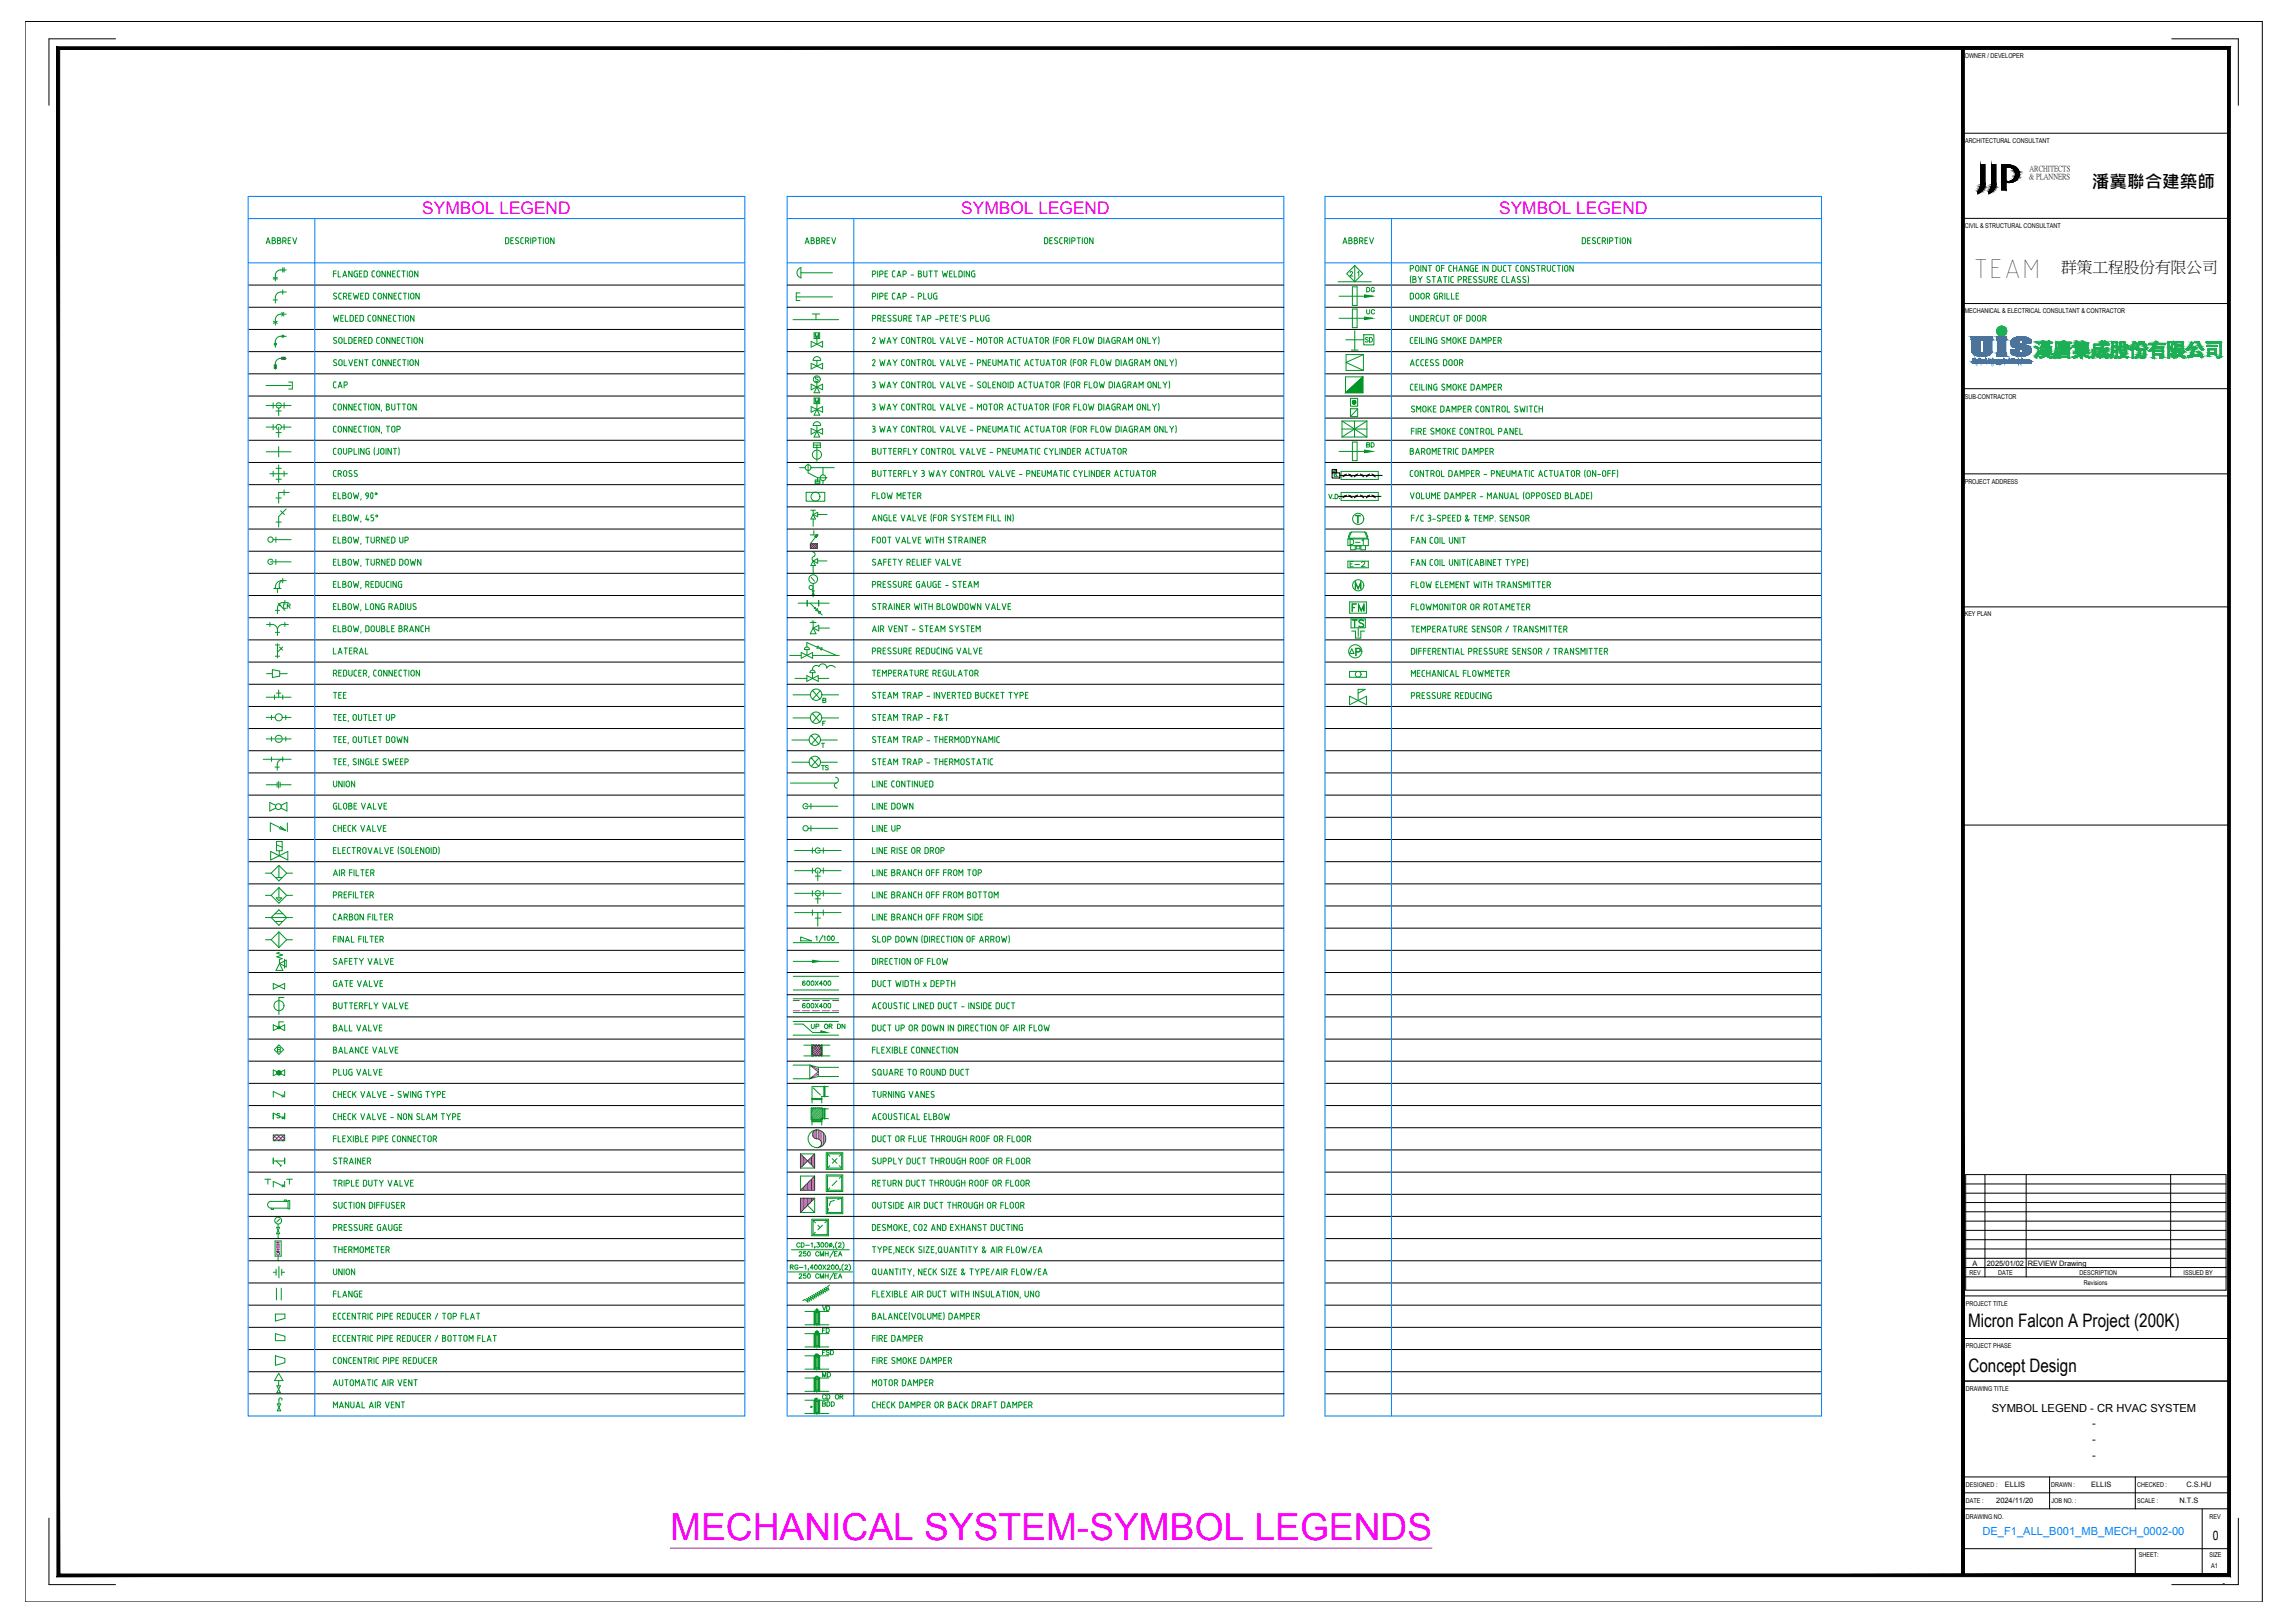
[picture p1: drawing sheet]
<svg xmlns="http://www.w3.org/2000/svg" width="860mm" height="610mm" viewBox="0 0 860 610" stroke-linecap="round" stroke-linejoin="round" font-family="sans-serif">
<defs><g id="words">
<text font-size="14" fill="#f0f" x="251.9" y="578.8">MECHANICAL SYSTEM-SYMBOL LEGENDS</text>
<text font-size="10.7" x="741.6" y="104.5">TEAM</text>
<g font-size="7">
<text x="739.8" y="498.6">Micron Falcon A Project (200K)</text>
<text x="740" y="515.6">Concept Design</text>
</g>
<text font-size="6.6" x="786.4" y="70.6">潘冀聯合建築師</text>
<g font-size="6.5" fill="#f0f">
<text x="158.7" y="80.3">SYMBOL LEGEND</text>
<text x="361.3" y="80.3">SYMBOL LEGEND</text>
<text x="563.5" y="80.3">SYMBOL LEGEND</text>
</g>
<g font-size="6.2" fill="#009525">
<text x="506.9" y="231.1">FM</text>
<text x="507.3" y="237.1">TS</text>
</g>
<text font-size="5.9" x="774.8" y="102.4">群策工程股份有限公司</text>
<g font-size="5.7" fill="#009525">
<text x="124.2" y="147.1">CAP</text>
<text x="326.7" y="522.1">MOTOR DAMPER</text>
</g>
<g font-size="5.3" fill="#009525">
<text x="98.8" y="92.8">ABBREV</text>
<text x="301.3" y="92.8">ABBREV</text>
<text x="503.4" y="92.8">ABBREV</text>
<text x="506.2" y="206">D-1</text>
<text x="529.2" y="230.4">FLOWMONITOR OR ROTAMETER</text>
<text x="124.2" y="246.9">LATERAL</text>
<text x="529.2" y="255.4">MECHANICAL FLOWMETER</text>
<text x="124.2" y="263.5">TEE</text>
<text x="124.2" y="297">UNION</text>
<text x="124.2" y="313.6">CHECK VALVE</text>
<text x="124.2" y="380.3">BUTTERFLY VALVE</text>
<text x="124.2" y="396.9">BALANCE VALVE</text>
<text x="124.2" y="405.3">PLUG VALVE</text>
<text x="124.2" y="472">THERMOMETER</text>
<text x="124.2" y="488.6">FLANGE</text>
<text x="124.2" y="530.2">MANUAL AIR VENT</text>
</g>
<g font-size="4.9" fill="#009525">
<text x="512.6" y="119.2">UC</text>
<text x="511.9" y="129.8">SD</text>
<text x="512.6" y="169.3">BD</text>
<text x="506.2" y="214.1">E-2</text>
<text x="105.5" y="230">LR</text>
<text x="307.6" y="290.7">TS</text>
<text x="303.7" y="387.7">UP OR DN</text>
<text x="308" y="502">FD</text>
<text x="308" y="510.5">FSD</text>
<text x="308" y="527">CD OR</text>
<text x="308" y="529.9">BDD</text>
</g>
<text font-size="4.9" x="831.9" y="578.8">0</text>
<g font-size="4.4" fill="#009525">
<text x="512.6" y="110.8">DG</text>
<text x="305.2" y="128.1">M</text>
<text x="300.6" y="371.5">600X400</text>
<text x="308" y="493.5">VD</text>
<text x="308" y="518.6">MD</text>
</g>
<text font-size="4.4" fill="#f00" x="300.6" y="379.9">600X400</text>
<g font-size="4.2">
<text x="748.7" y="530.5">SYMBOL LEGEND - CR HVAC SYSTEM</text>
<text x="786.5" y="536.5">-</text>
<text x="786.5" y="542.5">-</text>
<text x="786.5" y="548.5">-</text>
</g>
<text font-size="4.2" fill="#007fff" x="745.2" y="576.7">DE_F1_ALL_B001_MB_MECH_0002-00</text>
<g font-size="3.5">
<text x="500.2" y="180.3">P</text>
<text x="835.6" y="596">-</text>
</g>
<g font-size="2.9">
<text x="762.9" y="64.4">ARCHITECTS</text>
<text x="762.7" y="67.3">&amp; PLANNERS</text>
</g>
<g font-size="2.8">
<text x="741.4" y="475.8">A</text>
<text x="746.8" y="475.8">2025/01/02</text>
<text x="762.3" y="475.6">REVIEW Drawing</text>
<text x="753.7" y="558.9">ELLIS</text>
<text x="786.1" y="558.9">ELLIS</text>
<text x="821.9" y="558.9">C.S.HU</text>
<text x="750.4" y="564.7">2024/11/20</text>
<text x="819.3" y="564.8">N.T.S</text>
</g>
<g font-size="2.5">
<text x="738.6" y="21.9">OWNER / DEVELOPER</text>
<text x="738.7" y="53.6">ARCHITECTURAL CONSULTANT</text>
<text x="738.6" y="85.6">CIVIL &amp; STRUCTURAL CONSULTANT</text>
<text x="738.5" y="117.8">MECHANICAL &amp; ELECTRICAL CONSULTANT &amp; CONTRACTOR</text>
<text x="738.6" y="150">SUB-CONTRACTOR</text>
<text x="738.5" y="182">PROJECT ADDRESS</text>
<text x="738.5" y="231.6">KEY PLAN</text>
<text x="740.4" y="479">REV</text>
<text x="751.1" y="479">DATE</text>
<text x="781.8" y="479">DESCRIPTION</text>
<text x="820.8" y="479">ISSUED BY</text>
<text x="783.4" y="483">Revisions</text>
<text x="739" y="490.7">PROJECT TITLE</text>
<text x="739" y="506.7">PROJECT PHASE</text>
<text x="739" y="522.6">DRAWING TITLE</text>
<text x="739" y="558.9">DESIGNED :</text>
<text x="771.1" y="558.9">DRAWN :</text>
<text x="803.4" y="558.9">CHECKED :</text>
<text x="739" y="564.9">DATE :</text>
<text x="771.2" y="564.9">JOB NO. :</text>
<text x="803.4" y="564.9">SCALE :</text>
<text x="739" y="570.7">DRAWING NO.</text>
<text x="830.6" y="570.7">REV</text>
<text x="804" y="585.2">SHEET:</text>
<text x="830.5" y="585.2">SIZE</text>
<text x="831.2" y="589.1">A1</text>
</g>
</g></defs>
<path d="M251.9 581.8h286.5" fill="none" stroke="#f0f" stroke-width=".38"/>
<g fill="#009525" stroke="#009525" stroke-width=".38">
<path d="M104.8 403.2h.8v.3z"/>
<path d="M505.8 147.6l6.5-6v6z"/>
<path d="M305.5 360.9l2.5 .4-2.5 .4z"/>
<path d="M104.8 403.2h.8v-.3zM104.8 403.2l.6-.5 .2 .2zM105.1 402.5l-.3 .7 .6-.5z"/>
<path d="M104.8 402.4v.8l.3-.7zM104.6 402.5l.2-.1v.8zM104.3 402.7l.5 .5-.2-.7z"/>
<path d="M104.3 402.7l-.1 .2 .6 .3zM104.2 402.9l.6 .3h-.7zM104.1 403.2l.1 .3 .6-.3z"/>
<path d="M104.2 403.5l.1 .2 .5-.5zM104.3 403.7l.5-.5-.2 .7zM104.8 403.2l-.2 .7h.2z"/>
<path d="M104.8 403.2v.7h.3zM104.8 403.2l.6 .5-.3 .2zM104.8 403.2l.6 .5 .2-.2z"/>
<path d="M509 151.2h.7l-.1-.3zM509.3 150.6l.3 .3-.6 .3zM509 150.5v.7l.3-.6z"/>
<path d="M508.7 150.6l.3 .6v-.7zM508.7 150.6l.3 .6-.5-.3zM508.5 150.9l-.1 .3h.6z"/>
<path d="M508.4 151.2l.1 .3 .5-.3zM508.5 151.5l.5-.3-.3 .6zM509 151.2l-.3 .6 .3 .1z"/>
<path d="M509 151.2v.7l.3-.1zM509 151.2l.6 .3-.3 .3zM509 151.2l.6 .3 .1-.3z"/>
<path d="M104.5 386.1l.3 .1zM104.5 386.2h.3zM104.5 386.2h.3z"/>
<path d="M104.5 386.4l.3-.2zM104.8 386.2l-.1 .3zM104.8 386.3v.3zM104.8 386.3v.3zM104.8 386.3l.2 .2z"/>
<path d="M104.8 386.3l.3 .1zM104.8 386.3l.3 .1zM104.9 386.2l.2 .2z"/>
<path d="M104.9 386.3l.3-.1zM104.9 386.2h.3zM104.9 386.2l.2-.1zM104.9 386.2l.2-.1z"/>
<path d="M104.9 386.2l.2-.1zM105 385.9l-.1 .3zM105 385.9l-.1 .3zM104.8 385.9v.3z"/>
<path d="M104.7 385.9l.1 .3zM104.7 385.9l.1 .3zM104.7 385.9l.1 .3zM104.5 386.1l.3 .1zM104.5 386.1l.3 .1z"/>
<path d="M104.5 386.2h.3zM104.5 386.4l.3-.2z"/>
</g>
<g fill="none" stroke="#009525" stroke-width=".38">
<path d="M190.6 89.4h-.6v2.2l.9-.1 .4-.6M190.6 89.3l.5 .2 .2 .5M191.2 90v.9M192 90.4h.8M193 89.4h-1v2.2h1M194.3 89.4l-.5 .5 .9 .8M194.3 89.3l.6 .1M194.7 90.6l.2 .2a.63 .63 0 0 1-.3 .8 .63 .63 0 0 1-.8-.3M195.8 89.9v1.1a.7 .7 0 0 0 1 .6M196.3 89.4h.5M196.3 89.3l-.5 .6M197.5 90.6h.6"/>
<path d="M198.1 89.4h-.6v2.2M198.2 89.4a.61 .61 0 0 1 .6 .6 .61 .61 0 0 1-.6 .6M198.3 90.6l.4 1M199.5 89.4v2.2M200.3 90.6h.6a.61 .61 0 0 0 .6-.6 .61 .61 0 0 0-.6-.6h-.6v2.2M202.3 89.4h1.2M202.9 89.4v2.2M204.2 89.4v2.2M205 90v1M205 90a.61 .61 0 0 1 .7-.6 .61 .61 0 0 1 .6 .6M206.3 90v.9a.61 .61 0 0 1-.6 .7 .61 .61 0 0 1-.7-.7M208.3 89.4v2.2l-1.3-2.2v2.2"/>
<path d="M393.2 89.3l.6 .4v1.5l-.3 .3-.9 .1v-2.2h.6M394.6 90.4h.8M395.6 89.4h-1v2.2h1M396.9 89.4l-.5 .5 .9 .8M396.9 89.3l.6 .1M397.4 90.6l.1 .2a.63 .63 0 0 1-.3 .8 .63 .63 0 0 1-.8-.3M398.3 89.9l.1 1.1a.7 .7 0 0 0 1 .6M398.9 89.4h.5M399 89.3l-.6 .6M400.1 90.6h.7M400.8 89.4h-.7v2.2M400.8 89.4a.61 .61 0 0 1 .6 .6 .61 .61 0 0 1-.6 .6"/>
<path d="M400.9 90.6l.4 1M402.1 89.4v2.2M402.9 90.6h.6a.61 .61 0 0 0 .6-.6 .61 .61 0 0 0-.6-.6h-.6v2.2M404.9 89.4h1.2M405.5 89.4v2.2M406.9 89.4v2.2M407.6 90v1M407.7 90a.61 .61 0 0 1 .6-.6 .61 .61 0 0 1 .6 .6M407.7 90.9a.61 .61 0 0 0 .6 .7 .61 .61 0 0 0 .6-.7M408.8 90v1M410.9 89.4v2.2l-1.3-2.2v2.2M509.3 99.8v6.1"/>
<path d="M534.1 99.8v2.2M536.1 99.8v2.2l-1.2-2.2v2.2M536.9 99.8h1.2M537.5 99.8v2.2M542.9 99.8h-1v2.2M545.2 99.8h.4M545.2 99.7l-.6 .6M546.4 99.8v2.2M547.6 99.8v2.2M551.9 99.8v2.2l-1.3-2.2v2.2M553.9 99.8h-.9l-.4 .6M555.6 99.8h-1v2.2h1"/>
<path d="M557.4 99.8v2.2M559.4 99.8v2.2l-1.3-2.2v2.2M561.7 99.7l.6 .4v1.5l-.3 .4h-.9v-2.2h.6M563.1 99.8v1.6M564.4 99.8v1.6M565.7 99.8h.4M565.7 99.7l-.5 .3-.1 1.5M566.9 99.8h1.2M567.5 99.8v2.2M570.4 99.8h.5M570.4 99.7l-.4 .3-.1 1.5M574.9 99.8v2.2l-1.3-2.2v2.2"/>
<path d="M576.1 99.8l-.5 .3 .3 .6M576.1 99.7l.7 .1M577.6 99.8h1.3M578.3 99.8v2.2M580.2 99.8h-.6v2.2M580.3 99.8a.61 .61 0 0 1 .6 .6 .61 .61 0 0 1-.6 .6M581.6 99.8v1.6M582.9 99.8v1.6M584.2 99.8h.4M584.2 99.7l-.5 .3-.1 1.5M585.4 99.8h1.2M586 99.8v2.2"/>
<path d="M587.4 99.8v2.2M591.4 99.8v2.2l-1.3-2.2v2.2M595.4 89.4h-.6v2.2l.9-.1 .4-.6M595.4 89.3l.5 .2 .2 .5M596 90v.9M596.8 90.4h.7M597.8 89.4h-1v2.2h1M599 89.3l.7 .1M599.1 89.4l-.5 .5 .9 .8M599.5 90.6l.2 .2a.63 .63 0 0 1-.3 .8 .63 .63 0 0 1-.8-.3M600.5 89.9l.1 1.4 .9 .3M601.1 89.4h.4"/>
<path d="M601.1 89.3l-.6 .6M602.3 90.6h.6M602.9 89.4h-.6v2.2M602.9 89.4a.61 .61 0 0 1 .6 .6 .61 .61 0 0 1-.6 .6M603 90.6l.5 1M604.3 89.4v2.2M605.1 90.6h.6a.61 .61 0 0 0 .6-.6 .61 .61 0 0 0-.7-.6h-.5v2.2M607 89.4h1.3M607.7 89.4v2.2M609 89.4v2.2M609.8 90a.61 .61 0 0 1 .6-.6 .61 .61 0 0 1 .6 .6M609.8 90v.9a.61 .61 0 0 0 .6 .7 .61 .61 0 0 0 .6-.7v-.9"/>
<path d="M613 89.4v2.2l-1.2-2.2v2.2M102.7 104.4h1.6M102.7 104.8h1.6M102.7 112.7h1.6M103.5 103.5v2.1M105.6 118.1h2M105.6 109.8h2M105.6 101.5h2M105.6 101.4l-1.5 .6-.6 1.5M105.6 118.1l-1.5 .6a3.7 3.7 0 0 0-.6 3.5M105.6 109.8l-1.5 .6a3.7 3.7 0 0 0-.6 3.5M105.9 117.4l.8 1.4"/>
<path d="M106.3 100.6v1.7M106.3 109v1.6M106.7 117.4l-.8 1.4M106.8 100.6v1.7M125.3 118.5l.5 2.3 .6-1.5 .5 1.5 .4-2.3M125.3 102.9h1.1M126.4 101.8h-1.1v2.3M126.5 110.3a.6 .6 0 0 0-.9-.1 .6 .6 0 0 0 0 .9l.9 .5a.64 .64 0 0 1-.3 .8 .64 .64 0 0 1-.8-.2M127.1 101.8v2.3h1M128.1 119.5h.7M128.3 110.2a.71 .71 0 0 0-1 .5l.1 1.2a.7 .7 0 0 0 .9 .5M128.8 104.1l.8-2.3 .7 2.3"/>
<path d="M129.1 103.5h1M129.1 118.5h-1v2.3h1M129.1 111.4h.6l.6 1M129.8 111.4a.61 .61 0 0 0 .6-.6 .61 .61 0 0 0-.7-.6h-.6v2.2M129.8 118.5v2.3h1M131.1 111.2h.8M132.1 110.2h-1v2.2h1M132.4 101.8v2.3l-1.3-2.3v2.3M132.8 110.2l.5 2.2 .5-1.5 .6 1.5 .5-2.2M132.8 119.2v.9M132.9 119.2l-.5-.7h-.8v2.3l.8-.1 .5-.6M133.1 102.5v1"/>
<path d="M133.6 119.5h.8M134 102.9h.4v1.2l-.9-.1-.4-.5M134.4 101.8l-.9 .1-.4 .6M134.6 118.5h-1v2.3h1M135.1 102.9h.7M135.6 111.2h.7M135.9 118.5h-.6v2.3h.6M135.9 118.5l.7 .4v1.2l-.2 .5-.5 .2M136.1 101.8h-1v2.3h1M136.6 110.2h-1v2.2h1M137.4 101.8h-.6v2.3l.9-.1 .4-.6M137.4 101.8l.5 .2 .2 .5"/>
<path d="M137.9 110.2h-.5v2.2h.5M137.9 110.1l.5 .2 .2 .5M138.1 102.5v.9M138.6 110.9v1.1l-.7 .4M138.9 118.5h.4M138.9 118.5l-.6 .6 .2 1.4 .4 .3M139.9 103.5a.7 .7 0 0 0 .9 .6M139.9 102.4v1.1M140.3 118.7h.9l.1 1.4a.61 .61 0 0 1-.6 .6 .61 .61 0 0 1-.6-.6zM140.4 101.8h.4M140.4 101.8l-.5 .6M140.9 112.4h.4"/>
<path d="M140.9 110.2h.4M140.9 110.1l-.5 .6v1.4l.5 .3M141.8 102h.9l.2 1.5a.64 .64 0 0 1-.7 .6 .64 .64 0 0 1-.6-.6zM142.1 110.8v1M142.1 110.8a.61 .61 0 0 1 .7-.6 .61 .61 0 0 1 .6 .6M142.1 111.8a.61 .61 0 0 0 .7 .6 .61 .61 0 0 0 .6-.6M143.3 118.5v2.3l-1.2-2.3v2.3M143.3 110.8v1M144.9 101.8v2.3l-1.3-2.3v2.3M145.4 118.5v2.3l-1.3-2.3v2.3M145.4 110.2v2.2l-1.3-2.2v2.2M146.1 119.5h.7"/>
<path d="M146.8 101.8v2.3l-1.2-2.3v2.3M147.1 118.5h-1v2.3h1M147.3 110.2v2.2l-1.2-2.2v2.2M147.6 102.9h.7M148.1 111.2h.7M148.6 101.8h-1v2.3h1M148.8 118.5l-.9 .3v1.4a.7 .7 0 0 0 .9 .6M149.1 110.2h-1v2.2h1M149.3 103.5l.3 .5 .8 .1M149.3 102.4v1.1M149.6 118.5h1.3M149.9 101.8h.5"/>
<path d="M149.9 101.8l-.6 .6M150.2 118.5v2.3M150.4 112.4h.5M150.4 110.2h.5M150.4 110.1l-.6 .6 .1 1.4 .5 .3M151.1 101.8h1.2M151.6 110.2h1.3M151.6 118.5v2.3M151.7 101.8v2.3M152.2 110.2v2.2M152.3 119.2v.9M152.4 119.1a.61 .61 0 0 1 .6-.6 .61 .61 0 0 1 .6 .6v1a.61 .61 0 0 1-.6 .6 .61 .61 0 0 1-.6-.6"/>
<path d="M153.1 101.8v2.3M153.6 110.2v2.2M154 102h.9l.2 1.5a.64 .64 0 0 1-.6 .6 .64 .64 0 0 1-.7-.6zM154.3 110.8v1M154.4 110.8a.61 .61 0 0 1 .6-.6 .61 .61 0 0 1 .6 .6v1M154.4 111.8a.61 .61 0 0 0 .6 .6 .61 .61 0 0 0 .6-.6M155.6 118.5v2.3l-1.3-2.3v2.3M157.1 101.8v2.3l-1.2-2.3v2.3M157.6 110.2v2.2l-1.3-2.2v2.2M299.3 111.6h13.6M300.7 110.1h-1.4v2.8h1.4M301.1 100.6v3.9"/>
<path d="M301.1 102.5h11.8M301.1 100.6a1.97 1.97 0 0 0-1.5 1.9 1.97 1.97 0 0 0 1.5 1.9M305.3 118h2.8M306.7 118v2.1M327.9 111.4h.7M327.9 119.7h.7M327.9 103.1h.7M328.6 118.5h-.7v2.3M328.6 110.2h-.7v2.2M328.6 101.8h-.7v2.3M328.6 118.5a.61 .61 0 0 1 .6 .6 .61 .61 0 0 1-.6 .6M328.6 110.2a.61 .61 0 0 1 .6 .6 .61 .61 0 0 1-.6 .6"/>
<path d="M328.6 101.8a.61 .61 0 0 1 .6 .7 .61 .61 0 0 1-.6 .6M329.9 119.7h.7a.61 .61 0 0 0 .6-.6 .61 .61 0 0 0-.6-.6h-.7v2.3M329.9 101.8v2.3M329.9 110.2v2.2M330.7 103.1h.7a.61 .61 0 0 0 .6-.7 .61 .61 0 0 0-.7-.6h-.6v2.3M330.7 111.4h.6M330.7 119.7l.5 1.1M331.4 111.4a.61 .61 0 0 0 .6-.6 .61 .61 0 0 0-.7-.6h-.6v2.2M332 119.5h.7M332.7 111.2h.7M332.7 102.9h.7M332.9 118.5h-.9v2.3h.9"/>
<path d="M333.7 110.2h-1v2.2h1M333.7 101.8h-1v2.3h1M334.7 119.8l.2 .1a.63 .63 0 0 1-.3 .9 .63 .63 0 0 1-.9-.3M334.8 118.6a.59 .59 0 0 0-.8 0 .59 .59 0 0 0 0 .8l.7 .4M335.4 103.5l.3 .5 .8 .1M335.4 102.4v1.1M336 101.8h.5M336 101.8l-.6 .6M336.5 110.2h-.8l-.3 .5 .1 1.4 1 .3M336.7 119.8l.2 .1a.63 .63 0 0 1-.4 .9 .63 .63 0 0 1-.8-.3M336.9 118.6a.6 .6 0 0 0-.9 0 .6 .6 0 0 0 0 .8l.7 .4M337.2 112.4l.7-2.2 .8 2.2"/>
<path d="M337.2 104.1l.7-2.3 .8 2.3M337.4 111.8h1.1M337.4 103.5h1.1M337.7 118.5v1.6M338.9 118.5v1.6a.61 .61 0 0 1-.6 .6 .61 .61 0 0 1-.6-.6M339.5 111.4h.5M339.5 103.1h.5M339.7 119.7h.6a.61 .61 0 0 0 .6-.6 .61 .61 0 0 0-.6-.6h-.6v2.3M340 110.2h-.5v2.2M340 101.8h-.5v2.3M340.1 110.2a.61 .61 0 0 1 .6 .6 .61 .61 0 0 1-.6 .6M340.1 101.8a.61 .61 0 0 1 .6 .7 .61 .61 0 0 1-.6 .6"/>
<path d="M340.4 119.7l.5 1.1M341.7 119.5h.8M342.5 111.7h.9M342.5 103.4h.9M342.7 118.5h-1v2.3h1M344.5 118.5h1.2M345.1 118.5v2.3M345.2 101.8l1 .3v.5l-.4 .2a.64 .64 0 0 1 .6 .6 .64 .64 0 0 1-.6 .7h-.6zM345.2 111.4h.6M345.2 102.9h.6M345.8 111.4a.61 .61 0 0 0 .6-.6 .61 .61 0 0 0-.6-.6h-.6v2.2M347.2 110.2v2.2h1"/>
<path d="M347.2 101.8v1.7a.61 .61 0 0 0 .7 .6 .61 .61 0 0 0 .6-.6l-.1-1.7M348.7 119.7h.6a.61 .61 0 0 0 .7-.6 .61 .61 0 0 0-.7-.6h-.6v2.3M348.9 110.2v1.6M349 111.8a.61 .61 0 0 0 .6 .6 .61 .61 0 0 0 .6-.6M349.2 101.8h1.3M349.8 101.8v2.3M350.2 110.2v1.6M350.9 110.8v1M351.2 101.8h1.3M351.8 111.2h.4v1.2l-.9-.1-.3-.5M351.8 101.8v2.3M352.2 110.2h-.9l-.3 .6"/>
<path d="M353.4 119.7h.7a.61 .61 0 0 0 .6-.6 .61 .61 0 0 0-.6-.6h-.7v2.3M354.2 101.8l.5 2.3 .5-1.5 .5 1.5 .5-2.3M355.5 119.5h.7M356.4 118.5h-.9v2.3h.9M356.9 102.9h.8M357.2 118.5h1.3M357.8 118.5v2.3M358 101.8h-1.1v2.3h1.1M358.7 101.8v2.3h1M359.2 119.5h.7M360.2 118.5h-1v2.3h1M361 101.8h-.5v2.3h.5"/>
<path d="M361 101.8l.7 .4v1.2l-.2 .5-.5 .2M361.1 118.5l-.1 .5M362.4 101.8v2.3M362.8 119.8l.2 .1a.63 .63 0 0 1-.3 .9 .63 .63 0 0 1-.9-.3M363 118.6a.6 .6 0 0 0-.9 0 .6 .6 0 0 0 0 .8l.7 .4M364.4 101.8v2.3l-1.2-2.3v2.3M364.8 119.7h.7a.61 .61 0 0 0 .6-.6 .61 .61 0 0 0-.7-.6h-.6v2.3M366.5 101.8l-.9 .1-.4 .6 .2 1.4 1.1 .2v-1.2h-.4M366.8 118.5v2.3h1M368.6 118.5v1.6a.61 .61 0 0 0 .6 .6 .61 .61 0 0 0 .6-.6v-1.6M370.6 119.2v.9M371.5 119.5h.3v1.3l-.8-.1-.4-.6"/>
<path d="M371.8 118.5l-.8 .1-.4 .5M503 105.9h12.5M503.4 119.6h12.5M503.4 111.3h12.5M506.2 102.9l3.1-3.1 3 3.1-3 3zM507.5 102.5l.3-.4 .7 .3-1.1 1.3h1.1M508.4 107.8h1.7v7h-1.7zM508.4 116.1h1.7v7h-1.7zM510.4 102.4l.4-.3v1.6M530.1 101h.7a.61 .61 0 0 0 .6-.6 .61 .61 0 0 0-.6-.6h-.7v2.2M530.1 118.5v1.6M530.4 103.7l-.3 1.3 .3 1.4"/>
<path d="M531.4 110.9v.8M531.4 118.5v1.6M531.4 110.8l-.4-.6h-.9v2.2h.9l.4-.7M531.8 104.9l.4-.3v-.4l-1.1-.3v2.3h.7a.61 .61 0 0 0 .6-.7 .61 .61 0 0 0-.6-.6h-.7M532.1 100.4v1M532.1 110.8v1M532.2 110.8a.61 .61 0 0 1 .6-.6 .61 .61 0 0 1 .6 .6v1M532.2 111.8a.61 .61 0 0 0 .6 .6 .61 .61 0 0 0 .6-.6M532.2 100.4a.61 .61 0 0 1 .6-.6 .61 .61 0 0 1 .6 .6v1M532.2 101.4a.61 .61 0 0 0 .6 .6 .61 .61 0 0 0 .6-.6M533.1 103.9l.8 1.2 .7-1.2M533.4 118.5v2.3l-1.3-2.3v2.3"/>
<path d="M533.9 105.1v1.1M534.1 118.5h.9l.4 .4v1.4l-.4 .4-.9 .1zM534.1 110.8v1M534.1 110.8a.61 .61 0 0 1 .7-.6 .61 .61 0 0 1 .6 .6v1M534.1 111.8a.61 .61 0 0 0 .7 .6 .61 .61 0 0 0 .6-.6M536.1 111.4h.6M536.1 119.5h.8M536.4 105.9l.7 .3M536.6 104.9l1 .7-.5 .6M536.7 110.2h-.6v2.2M536.8 110.2a.61 .61 0 0 1 .6 .6 .61 .61 0 0 1-.6 .6M536.9 111.4l.5 1"/>
<path d="M537.1 118.5h-1v2.3h1M537.5 104a.59 .59 0 0 0-.8 0 .59 .59 0 0 0 0 .8M537.9 119.7h.6a.61 .61 0 0 0 .6-.6 .61 .61 0 0 0-.6-.6h-.6v2.3M538.4 103.9h1.2M538.6 119.7l.5 1.1M539 103.9v2.3M539.1 111.8l.7 .6M539.7 110.2h.7M539.8 110.2l-.6 .4-.1 1.2M539.9 101.4v-1a.61 .61 0 0 1 .6-.6 .61 .61 0 0 1 .6 .6v1M539.9 101.4a.61 .61 0 0 0 .6 .6 .61 .61 0 0 0 .6-.6M540 111.2h.4v1.2h-.7"/>
<path d="M540.4 106.2l.7-2.3 .8 2.3M540.6 105.6h1M540.9 118.5l-.8 .1-.2 .5v1.4l1 .3M541.1 111.4h.6M541.6 118.5v1.6M541.7 110.2h-.6v2.2M541.7 110.2a.61 .61 0 0 1 .7 .6 .61 .61 0 0 1-.7 .6M541.9 111.4l.5 1M541.9 100.8h1M542.6 103.9h1.3M542.9 118.5v1.6a.61 .61 0 0 1-.6 .6 .61 .61 0 0 1-.7-.6M543.1 110.2v2.2"/>
<path d="M543.2 103.9v2.3M543.6 118.5h1.3M543.9 110.2v2.2h1M544.2 118.5v2.3M544.6 100.3v1.2M544.6 103.9v2.3M544.6 101.4l.6 .6M545.2 102h.4M545.6 110.2v2.2h1M546.4 103.9l-.8 .1-.2 .5v1.4l1 .3M546.4 100.8h1.2M546.8 118.7h.9l.2 1.4a.61 .61 0 0 1-.6 .6 .61 .61 0 0 1-.7-.6z"/>
<path d="M547.4 111.2h.7M548.1 105.2l.7-.1a.61 .61 0 0 0 .6-.6 .61 .61 0 0 0-.6-.6h-.7v2.3M548.4 110.2h-1v2.2h1M548.4 102l.7-2.2 .8 2.2M548.6 101.4h1M548.6 119.5h1M549.6 118.5h-1v2.3M550.1 105.2h.6M550.7 103.9h-.6v2.3M550.8 103.9a.61 .61 0 0 1 .6 .6 .61 .61 0 0 1-.6 .6M550.9 105.2l.5 1M552.1 104.9h.8"/>
<path d="M552.6 100.4v1M552.6 119.2v.9M552.6 119.2l-.4-.7h-.8v2.3l.8-.1 .4-.6M553.1 103.9h-1v2.3h1M553.4 119.2v.9M553.4 119.1a.61 .61 0 0 1 .6-.6 .61 .61 0 0 1 .6 .6v1a.61 .61 0 0 1-.6 .6 .61 .61 0 0 1-.6-.6M553.5 100.8h.4v1.2l-.9-.1-.4-.5M554.1 104.9l.7 .3a.6 .6 0 0 1 0 1 .6 .6 0 0 1-.9-.3M554.6 100.8h.8M555 104a.57 .57 0 0 0-.8 0 .57 .57 0 0 0 0 .8M555.6 118.7h.8l.2 1.4a.64 .64 0 0 1-.6 .6 .64 .64 0 0 1-.6-.6zM556.9 105.2l.1 .2a.63 .63 0 0 1-.3 .8 .63 .63 0 0 1-.8-.3"/>
<path d="M557 104a.59 .59 0 0 0-.8 0 .59 .59 0 0 0 0 .8l.6 .4M557.4 119.7h.6M557.9 103.9v1.7M558 118.5h-.6v2.3M558 118.5a.61 .61 0 0 1 .6 .6 .61 .61 0 0 1-.6 .6M558.1 119.7l.5 1.1M559.1 103.9v1.6a.61 .61 0 0 1-.6 .7 .61 .61 0 0 1-.6-.7M559.9 105.2l.6-.1a.61 .61 0 0 0 .6-.6 .61 .61 0 0 0-.6-.6h-.6v2.3M560.6 105.2l.5 1M561.9 104.9h.7M562.8 103.9h-.9v2.3h.9M563.1 101.4a.61 .61 0 0 0 .7 .6 .61 .61 0 0 0 .6-.6"/>
<path d="M565.1 101.4l.6 .6M565.6 103.9l-.7 .1-.3 .5 .1 1.4 .9 .3M565.7 102h.4M566.4 103.9v2.3h1M568.1 106.2l.8-2.3 .7 2.3M568.4 105.6h1M569.9 101.4a.7 .7 0 0 0 1 .6M570.4 105.9l.8 .3M571.5 104a.59 .59 0 0 0-.8 0 .59 .59 0 0 0 0 .8l.9 .8-.5 .6M571.6 101.4l.1-1a.61 .61 0 0 1 .6-.6 .61 .61 0 0 1 .6 .6v1M571.7 101.4a.61 .61 0 0 0 .6 .6 .61 .61 0 0 0 .6-.6M572.6 104.9l.9 .5a.63 .63 0 0 1-.3 .8 .63 .63 0 0 1-.8-.3"/>
<path d="M573.5 104a.57 .57 0 0 0-.8 0 .57 .57 0 0 0 0 .8M574.4 103.7l.2 1.3-.2 1.4M575.9 100.7l.7 .4M576.6 101a.61 .61 0 0 1 0 1 .61 .61 0 0 1-.9-.2M579.6 101h.6M580.4 101l.5 1M581.6 101.4a.61 .61 0 0 0 .7 .6 .61 .61 0 0 0 .6-.6M583.6 101.4l.6 .6M584.2 102h.4M588.1 100.4v1M588.2 100.4a.61 .61 0 0 1 .6-.6 .61 .61 0 0 1 .6 .6M588.2 101.4a.61 .61 0 0 0 .6 .6 .61 .61 0 0 0 .6-.6"/>
<path d="M589.4 100.4v1M102.8 120.7l1.4 .8M103.1 137.2h.8v1.2h-.8zM104.2 120.7l-1.4 .8M105.6 126.4h2M105.6 134.7h2M105.6 126.4l-1.5 .6a3.8 3.8 0 0 0-.6 3.5M105.6 134.6l-1.5 .7a3.8 3.8 0 0 0-.6 3.5M105.9 134.3h1.3v.8h-1.3zM125.6 136.1l.9 .5a.63 .63 0 0 1-.3 .8 .63 .63 0 0 1-.8-.3M125.9 135.2l-.5 .4 .2 .5M125.9 126.9l-.5 .5 .9 .7"/>
<path d="M125.9 135.2l.6 .1M125.9 126.8l.6 .1M126.3 128.1l.2 .2a.63 .63 0 0 1-.3 .8 .63 .63 0 0 1-.8-.3M127.3 127.5l.1 .9a.61 .61 0 0 0 .6 .7 .61 .61 0 0 0 .6-.7v-.9M127.4 127.5a.61 .61 0 0 1 .6-.6 .61 .61 0 0 1 .6 .6M127.5 135.3h.9l.2 1.5a.64 .64 0 0 1-.6 .6 .64 .64 0 0 1-.7-.6zM129.4 135.2v2.2h.9M129.4 126.9v2.2h.9M131.1 135.2l.8 2.2 .7-2.2M131.6 126.9h-.5v2.2l.8-.1 .5-.6M131.7 126.8l.6 .4 .1 1.2M133.1 127.8h.7"/>
<path d="M133.3 136.2h.8M134.1 126.9h-1v2.2h1M134.4 135.2h-1.1v2.2h1.1M134.9 128.1h.6M135.5 126.9h-.6v2.2M135.5 126.9a.61 .61 0 0 1 .6 .6 .61 .61 0 0 1-.6 .6M135.6 128.1l.5 1M136.3 135.2v2.2l-1.2-2.2v2.2M136.8 127.8h.8M137.1 135.2h1.2M137.7 135.2v2.2M137.8 126.9h-1v2.2h1"/>
<path d="M138.9 120.8h.4M139.1 126.9h-.5v2.2l.8-.1 .5-.6M139.2 126.8l.6 .4 .1 1.2M140.1 136.9a.7 .7 0 0 0 1 .5M140.7 135.2h.4M140.7 135.2l-.5 .2-.1 1.5M141.8 135.8v1M141.9 135.8a.61 .61 0 0 1 .6-.6 .61 .61 0 0 1 .6 .6M141.9 136.8a.61 .61 0 0 0 .6 .6 .61 .61 0 0 0 .6-.6M142.1 126.9h.5M142.2 126.8l-.5 .3-.1 1.4 .3 .5 .7 .1M143.1 135.8v1"/>
<path d="M143.3 127.5v1M143.4 127.5a.61 .61 0 0 1 .6-.6 .61 .61 0 0 1 .6 .6M144.6 127.5v.9a.61 .61 0 0 1-.6 .7 .61 .61 0 0 1-.6-.7M145.1 135.2v2.2l-1.3-2.2v2.2M146.6 126.9v2.2l-1.2-2.2v2.2M147.1 135.2v2.2l-1.3-2.2v2.2M147.9 136.2h.7M148.6 126.9v2.2l-1.3-2.2v2.2M148.8 135.2h-.9v2.2h.9M149.3 127.8h.8M149.6 136.9l.3 .5h.7M150.1 135.2h.5"/>
<path d="M150.2 135.2l-.5 .2-.1 1.5M150.4 126.9h-1.1v2.2h1.1M151.3 135.2h1.3M151.7 126.9h.4M151.7 126.8l-.6 .6v1.1a.7 .7 0 0 0 1 .6M152 135.2v2.2M152.9 126.9h1.2M153.4 135.2v2.2M153.5 126.9v2.2M154.3 135.3h.9l.1 1.5a.64 .64 0 0 1-.6 .6 .64 .64 0 0 1-.6-.6zM154.8 126.9v2.2M155.6 127.5v.9a.61 .61 0 0 0 .7 .7 .61 .61 0 0 0 .6-.7l-.1-.9"/>
<path d="M155.6 127.5a.61 .61 0 0 1 .7-.6 .61 .61 0 0 1 .6 .6M157.3 135.2v2.2l-1.2-2.2v2.2M158.9 126.9v2.2l-1.3-2.2v2.2M298.1 120.1h17.1M304.9 128.3v2.2l4.3-2.2v2.2zM304.9 136.6v2.1l4.3-2.1v2.1zM307.1 135.5v2.1M308.5 135.4a1.42 1.42 0 0 0-1.4-1.4 1.42 1.42 0 0 0-1.4 1.4l2.8 .1M328 135.5a.5 .5 0 0 1 .6-.3 .5 .5 0 0 1 .3 .7M328.5 126.9l.4 .5-1 1.7h1.1M328.5 126.8l-.5 .4M328.9 136l-1 1.4h1.1"/>
<path d="M330.7 126.9l.5 2.2 .5-1.5 .5 1.5 .5-2.2M330.7 135.2l.5 2.2 .5-1.5 .5 1.5 .5-2.2M333.4 129.1l.8-2.2 .7 2.2M333.4 137.4l.8-2.2 .7 2.2M333.7 136.8h1M333.7 128.5h1M335.7 126.9l.8 1.1 .7-1.1M335.7 135.2l.8 1.1 .7-1.1M336.5 128v1.1M336.5 136.3v1.1M338.9 136.9l.3 .5h.8M339.5 135.2h.5"/>
<path d="M339.5 126.9h.5M339.5 126.8l-.5 .3-.1 1.4 .3 .5 .8 .1M339.5 135.2l-.5 .2-.1 1.5M340.7 127.5v1M340.7 135.8v1M340.7 127.5a.61 .61 0 0 1 .6-.6 .61 .61 0 0 1 .7 .6M340.7 135.8a.61 .61 0 0 1 .6-.6 .61 .61 0 0 1 .7 .6v1a.61 .61 0 0 1-.7 .6 .61 .61 0 0 1-.6-.6M342 127.5v.9a.61 .61 0 0 1-.7 .7 .61 .61 0 0 1-.6-.7M343.9 126.9v2.2l-1.2-2.2v2.2M343.9 135.2v2.2l-1.2-2.2v2.2M344.7 135.2h1.2M344.7 126.9h1.2"/>
<path d="M345.3 126.9v2.2M345.3 135.2v2.2M346.4 120.8l.8-2.3 .7 2.3M346.7 120.1h1M346.7 128.1h.7a.61 .61 0 0 0 .6-.6 .61 .61 0 0 0-.7-.6h-.6v2.2M346.7 136.4h.6M347.3 135.2h-.6v2.2M347.4 135.2a.61 .61 0 0 1 .6 .6 .61 .61 0 0 1-.6 .6M347.5 128.1l.4 1M347.5 136.4l.4 1M348.7 127.5v1M348.7 135.8v1"/>
<path d="M348.7 127.5a.61 .61 0 0 1 .6-.6 .61 .61 0 0 1 .7 .6M348.7 135.8a.61 .61 0 0 1 .6-.6 .61 .61 0 0 1 .7 .6v1a.61 .61 0 0 1-.7 .6 .61 .61 0 0 1-.6-.6M350 127.5v.9a.61 .61 0 0 1-.7 .7 .61 .61 0 0 1-.6-.7M350.7 126.9v2.2h1M350.7 135.2v2.2h1M351.7 120h1M353.4 126.9l.8 2.2 .8-2.2M353.4 135.2l.8 2.2 .8-2.2M355.7 129.1l.7-2.2 .8 2.2M355.7 137.4l.7-2.2 .8 2.2M355.9 136.8h1.1M355.9 128.5h1.1"/>
<path d="M358 126.9v2.2h.9M358 135.2v2.2h.9M359.7 126.9l.8 2.2 .7-2.2M359.7 135.2l.8 2.2 .7-2.2M361.9 136.2h.8M361.9 127.8h.8M363 126.9h-1.1v2.2h1.1M363 135.2h-1.1v2.2h1.1M364.7 128.3h1M364.7 136.7h1M367.4 129.1v-2.2l.8 1.2 .8-1.2v2.2M367.4 136.4h.7"/>
<path d="M368.1 135.2h-.7v2.2M368.1 135.2a.61 .61 0 0 1 .6 .6 .61 .61 0 0 1-.6 .6M369.7 127.5v.9a.61 .61 0 0 0 .6 .7 .61 .61 0 0 0 .7-.7v-.9M369.7 127.5a.61 .61 0 0 1 .6-.6 .61 .61 0 0 1 .7 .6M370.7 135.2v2.2l-1.3-2.2v2.2M371.5 136.2h.7M371.7 126.9h1.2M372.3 126.9v2.2M372.4 135.2h-.9v2.2h.9M373.2 135.2v1.6M373.2 136.8a.61 .61 0 0 0 .7 .6 .61 .61 0 0 0 .6-.6M373.7 127.5v.9a.61 .61 0 0 0 .7 .7 .61 .61 0 0 0 .6-.7l-.1-.9"/>
<path d="M373.7 127.5a.61 .61 0 0 1 .7-.6 .61 .61 0 0 1 .6 .6M374.4 135.2v1.6M375.2 137.4v-2.2l.7 1.2 .8-1.2v2.2M375.7 128.1h.7a.61 .61 0 0 0 .6-.6 .61 .61 0 0 0-.7-.6h-.6v2.2M376.5 128.1l.5 1M377.4 137.4l.8-2.2 .8 2.2M377.7 136.8h1M378.7 129.1l.8-2.2 .7 2.2M378.9 128.5h1.1M379.7 135.2h1.2M380.3 135.2v2.2M381.5 129.1h.5"/>
<path d="M381.5 126.9h.5M381.5 126.8l-.6 .6 .1 1.4 .5 .3M381.7 135.2v2.2M382.4 135.7v1.2M382.5 136.9a.7 .7 0 0 0 .9 .5M382.7 126.9h1.2M383 135.2h.4M383 135.2l-.5 .5M383.3 126.9v2.2M384.7 126.9v1.5a.61 .61 0 0 0 .6 .7 .61 .61 0 0 0 .6-.7v-1.5M385.2 137.4l.7-2.2 .8 2.2M385.4 136.8h1.1"/>
<path d="M386.7 129.1l.8-2.2 .7 2.2M386.9 128.5h1.1M387.5 136.9a.7 .7 0 0 0 .9 .5M388 135.2h.4M388 135.2l-.5 .2v1.5M388.9 126.9h1.3M389.2 135.2h1.2M389.6 126.9v2.2M389.8 135.2v2.2M390.9 127.5l.1 .9a.61 .61 0 0 0 .6 .7 .61 .61 0 0 0 .6-.7v-.9M391 127.5a.61 .61 0 0 1 .6-.6 .61 .61 0 0 1 .6 .6M391.2 135.2v1.6a.61 .61 0 0 0 .6 .6 .61 .61 0 0 0 .7-.6v-1.6"/>
<path d="M393 128.1h.6a.61 .61 0 0 0 .6-.6 .61 .61 0 0 0-.6-.6h-.6v2.2M393.2 137.4l.7-2.2 .8 2.2M393.4 136.8h1.1M393.7 128.1l.5 1M395.5 135.2h1.2M396.1 135.2v2.2M396.2 126.6l-.2 1.3 .2 1.4M396.9 127.8h1.1M397.5 135.8v1M397.5 135.8a.61 .61 0 0 1 .6-.6 .61 .61 0 0 1 .6 .6M397.5 136.8a.61 .61 0 0 0 .6 .6 .61 .61 0 0 0 .6-.6M398 126.9h-1.1v2.2"/>
<path d="M398.7 127.5v1M398.7 135.8v1M398.7 127.5a.61 .61 0 0 1 .6-.6 .61 .61 0 0 1 .7 .6M399.4 136.4h.7M400 127.5v.9a.61 .61 0 0 1-.7 .7 .61 .61 0 0 1-.6-.7M400.1 135.2h-.7v2.2M400.1 135.2a.61 .61 0 0 1 .6 .6 .61 .61 0 0 1-.6 .6M400.2 136.4l.5 1M400.7 128.1h.6M401.3 126.9h-.6v2.2M401.3 126.9a.61 .61 0 0 1 .6 .6 .61 .61 0 0 1-.6 .6M401.4 128.1l.5 1"/>
<path d="M402.7 134.9l-.2 1.4 .2 1.4M403.5 136.2h.9M403.7 127.8h1M404.4 135.2h-.9v2.2M404.7 126.9h-1v2.2M405.4 135.3h.9l.2 1.5a.64 .64 0 0 1-.7 .6 .64 .64 0 0 1-.6-.6zM405.5 126.9v2.2h.9M407.2 127.5v.9a.61 .61 0 0 0 .6 .7 .61 .61 0 0 0 .7-.7v-.9M407.2 136.4h.6M407.2 127.5a.61 .61 0 0 1 .6-.6 .61 .61 0 0 1 .7 .6M407.8 135.2h-.6v2.2M407.8 135.2a.61 .61 0 0 1 .7 .6 .61 .61 0 0 1-.7 .6"/>
<path d="M408 136.4l.5 1M409.2 126.9l.5 2.2 .5-1.5 .5 1.5 .5-2.2M410.2 136.2h1M411.2 135.2h-1v2.2M411.9 135.2v2.2h1M413.5 126.9h-.6v2.2l.9-.1 .4-.6M413.5 126.8l.5 .2 .2 .5M413.9 135.3h.9l.1 1.5a.61 .61 0 0 1-.6 .6 .61 .61 0 0 1-.6-.6zM414.2 127.5v.9M414.9 126.9v2.2M415.7 129.1l.8-2.2 .7 2.2M415.7 135.2l.5 2.2 .5-1.5 .5 1.5 .5-2.2"/>
<path d="M415.9 128.5h1.1M417.9 127.5v1M418 128.4l.6 .7M418.8 127.8h.4v1.3h-.6M419.2 126.9h-.8l-.4 .6M419.9 128.1h.7a.61 .61 0 0 0 .6-.6 .61 .61 0 0 0-.6-.6h-.7v2.2M420 135.2h-.5v2.2h.5M420 135.2l.7 .4v1.1l-.2 .5-.5 .2M420.7 128.1l.5 1M421.5 135.2v2.2M422 129.1l.7-2.2 .7 2.2M422.2 137.4l.7-2.2 .8 2.2"/>
<path d="M422.2 128.5h1M422.4 136.8h1.1M424.2 129.1v-2.2l.7 1.2 .8-1.2v2.2M425.1 135.2h.6M425.1 135.2l-.6 .6v1.2l.6 .4M425.3 136.2h.4v1.2h-.6M426.5 136.4h.6M427.1 135.2h-.6v2.2M427.1 135.2a.61 .61 0 0 1 .6 .6 .61 .61 0 0 1-.6 .6M427.2 136.4l.5 1M427.4 127.5v1M427.5 127.5a.61 .61 0 0 1 .6-.6 .61 .61 0 0 1 .6 .6"/>
<path d="M428.4 137.4l.8-2.2 .8 2.2M428.7 136.8h1M428.7 127.5v.9a.61 .61 0 0 1-.6 .7 .61 .61 0 0 1-.6-.7M430.7 126.9v2.2l-1.2-2.2v2.2M430.7 137.4v-2.2l.7 1.2 .8-1.2v2.2M431.4 126.9v2.2h1.1M433.2 126.9l.7 1.1 .8-1.1M433.9 128v1.1M434.2 135.3h.8l.2 1.5a.64 .64 0 0 1-.6 .6 .64 .64 0 0 1-.7-.6zM435.5 126.6l.2 1.3-.2 1.4M437.2 135.2v2.2l-1.3-2.2v2.2M438 135.2v2.2h.9"/>
<path d="M439.7 135.2l.8 1.1 .7-1.1M440.5 136.3v1.1M442 134.9l.2 1.4-.2 1.4M505.9 127.7h6.7M508 131.6h2.5M509.3 124.3v7.3M512.5 133.3v5.9M512.5 133.3h-6.5v5.9h6.5M512.5 133.3l-6.5 2.9 6.5 3M530.1 137.4l.8-2.2 .7 2.2M530.2 120.1a.61 .61 0 0 0 .6 .6 .61 .61 0 0 0 .6-.6M530.3 136.8h1.1"/>
<path d="M530.7 126.9h.4M530.7 126.8l-.5 .3-.1 1.4a.7 .7 0 0 0 1 .6M531.9 127.8h.7M532.4 136.9l.3 .5h.7M532.9 126.9h-1v2.2h1M532.9 135.2h.5M532.9 135.2l-.5 .2v1.5M533.6 126.9v2.2M534.1 135.7v1.2M534.1 136.9a.7 .7 0 0 0 1 .5M534.4 126.9v2.2h1M534.7 135.2h.4"/>
<path d="M534.7 135.2l-.6 .5M535.9 136.2h.7M536.1 126.9v2.2M536.9 135.2h-1v2.2h1M537.9 136.1l.9 .5a.63 .63 0 0 1-.3 .8 .63 .63 0 0 1-.9-.3M538.1 135.2l.7 .1M538.1 126.9v2.2l-1.2-2.2v2.2M538.1 135.2l-.4 .4 .2 .5M538.8 127.5l.1 1.2 .6 .4M539.7 127.8h.4v1.3h-.6M539.9 136.1l.7 .4M540.1 126.9h-.8l-.4 .6"/>
<path d="M540.1 135.2l-.4 .4 .2 .5M540.2 135.2l.6 .1M540.6 136.5l.2 .1a.63 .63 0 0 1-.3 .8 .63 .63 0 0 1-.9-.3M542.4 126.9l-.5 .5 .9 .7M542.4 126.8l.6 .1M542.9 128.1l.1 .2a.63 .63 0 0 1-.3 .8 .63 .63 0 0 1-.8-.3M543.2 135.2l.6 .4v1.4l-.3 .4h-.9v-2.2h.6M543.9 129.1v-2.2l.7 1.2 .8-1.2v2.2M544.6 135.8v1M544.6 135.8a.61 .61 0 0 1 .7-.6 .61 .61 0 0 1 .6 .6v1a.61 .61 0 0 1-.7 .6 .61 .61 0 0 1-.6-.6M546.1 127.5v1M546.2 127.5a.61 .61 0 0 1 .6-.6 .61 .61 0 0 1 .6 .6"/>
<path d="M546.2 128.4a.61 .61 0 0 0 .6 .7 .61 .61 0 0 0 .6-.7M546.8 135.3h.9l.2 1.5a.61 .61 0 0 1-.6 .6 .61 .61 0 0 1-.7-.6zM547.4 127.5v1M548.1 126.9v2.2M548.6 127.7l.8 1.4M548.6 136.4h.7M549.3 135.2h-.7v2.2M549.3 135.2a.61 .61 0 0 1 .6 .6 .61 .61 0 0 1-.6 .6M549.4 136.4l.5 1M549.4 126.9l-1.3 1.3M550.1 127.8h.8M551.1 126.9h-1v2.2h1"/>
<path d="M553.5 126.9h-.6v2.2l.8-.1 .5-.6M553.5 126.8l.5 .2 .2 .5M554.1 127.5v.9M554.9 129.1l.7-2.2 .8 2.2M555.1 128.5h1.1M557.1 129.1v-2.2l.8 1.2 .7-1.2v2.2M559.4 128.1h.6a.61 .61 0 0 0 .6-.6 .61 .61 0 0 0-.6-.6h-.6v2.2M561.4 127.8h.7M562.4 126.9h-1v2.2h1M563.1 128.1h.7a.61 .61 0 0 0 .6-.6 .61 .61 0 0 0-.7-.6h-.6v2.2M563.9 128.1l.5 1M100 144.9h9.4"/>
<path d="M100.1 152.4h9.3M102.7 151.4v2M102.7 159.5v2M103.7 154.5h2M103.9 152.8a.99 .99 0 0 0 .9 .6 .99 .99 0 0 0 .9-.6M103.9 152a.99 .99 0 0 1 .9-.6 .99 .99 0 0 1 .9 .6M104.8 153.4v2.8M106.8 151.4v2M106.8 159.5v2M108.5 143.6h1.4v2.6h-1.4M125.3 153.5l.3 .5 .8 .1M126.4 151.8l-1 .3-.1 1.4"/>
<path d="M127.3 152h.9l.1 1.5a.61 .61 0 0 1-.6 .6 .61 .61 0 0 1-.6-.6zM130.3 151.8v2.3l-1.2-2.3v2.3M132.4 151.8v2.3l-1.3-2.3v2.3M133.1 152.9h.7M134.1 151.8h-1v2.3h1M134.9 153.5l.2 .5 .7 .1M135.8 151.8a.7 .7 0 0 0-.9 .6v1.1M136.6 151.8h1.2M137.2 151.8v2.3M138.6 151.8v2.3M139.6 152h.8l.2 1.5a.64 .64 0 0 1-.6 .6 .64 .64 0 0 1-.7-.6zM142.6 151.8v2.3l-1.3-2.3v2.3"/>
<path d="M143.5 154.1l-.2 .5M145.2 151.8l1.1 .3v.5l-.5 .2a.64 .64 0 0 1 .7 .6 .64 .64 0 0 1-.7 .7h-.6zM145.2 152.9h.6M147.2 151.8l.1 1.7a.61 .61 0 0 0 .6 .6 .61 .61 0 0 0 .6-.6l-.1-1.7M149.2 151.8h1.3M149.8 151.8v2.3M151.2 151.8h1.3M151.8 151.8v2.3M153.4 152h.9l.2 1.5a.61 .61 0 0 1-.6 .6 .61 .61 0 0 1-.7-.6zM156.4 151.8v2.3l-1.2-2.3v2.3M304.9 144.4v2.1l4.3-2.1v2.1zM304.9 152.8v2.1l4.3-2.1v2.1z"/>
<path d="M305.7 159.9a1.42 1.42 0 0 1 1.4-1.4 1.42 1.42 0 0 1 1.4 1.4M305.7 159.9h2.8M306 149.6h2.1v2.1h-2.1zM306.4 151.5v-1.7l.7 1.7 .6-1.7v1.7M307.1 153.9h.1M307.1 145.4l1 2.2h-2.1zM307.1 143.8v1.6M307.1 151.7v2.2M307.1 159.9v2.2M307.1 153.9l1 2.1h-2.1zM307.6 142l-.4-.3-.7 .3 1.1 .9-.4 .5-.7-.2M327.9 143.5l1 .2v.5l-.4 .3"/>
<path d="M327.9 151.8l1 .3v.5l-.4 .2M328.2 144.5a.63 .63 0 0 1 .8 .5 .63 .63 0 0 1-.5 .7l-.6 .1M328.2 152.9h.3M328.5 152.9l.4 .2 .1 .5M329 153.6l-.3 .4-.8 .1M330.7 143.5l.5 2.3 .5-1.5 .5 1.5 .5-2.3M330.7 151.8l.5 2.3 .5-1.5 .5 1.5 .5-2.3M333.4 145.8l.8-2.3 .7 2.3M333.4 154.1l.8-2.3 .7 2.3M333.7 145.1h1M333.7 153.5h1M335.7 143.5l.8 1.1 .7-1.1"/>
<path d="M335.7 151.8l.8 1.2 .7-1.2M336.5 144.6v1.2M336.5 153v1.1M338.9 153.5l.3 .5 .8 .1M340 143.5l-.8 .1-.3 .5 .1 1.4 1 .3M340 151.8l-1 .3-.1 1.4M340.7 144.1v1M340.7 152.5v1M340.7 144.1a.61 .61 0 0 1 .6-.6 .61 .61 0 0 1 .7 .6M340.7 145.1a.61 .61 0 0 0 .6 .6 .61 .61 0 0 0 .7-.6M340.7 152.4a.61 .61 0 0 1 .6-.6 .61 .61 0 0 1 .7 .6v1.1a.61 .61 0 0 1-.7 .6 .61 .61 0 0 1-.6-.6M342 144.1v1"/>
<path d="M343.9 143.5v2.3l-1.2-2.3v2.3M343.9 151.8v2.3l-1.2-2.3v2.3M344.7 143.5h1.2M344.7 151.8h1.2M345.3 143.5v2.3M345.3 151.8v2.3M346.7 144.8l.7-.1a.59 .59 0 0 0 .6-.6 .59 .59 0 0 0-.7-.6h-.6v2.3M346.7 153.1h.7a.61 .61 0 0 0 .6-.7 .61 .61 0 0 0-.7-.6h-.6v2.3M347.5 144.8l.4 1M347.5 153.1l.4 1M348.7 144.1v1M348.7 152.5v1"/>
<path d="M348.7 144.1a.61 .61 0 0 1 .6-.6 .61 .61 0 0 1 .7 .6M348.7 145.1a.61 .61 0 0 0 .6 .6 .61 .61 0 0 0 .7-.6M348.7 152.4a.61 .61 0 0 1 .6-.6 .61 .61 0 0 1 .7 .6v1.1a.61 .61 0 0 1-.7 .6 .61 .61 0 0 1-.6-.6M350 144.1v1M350.7 143.5v2.3h1M350.7 151.8v2.3h1M353.4 143.5l.8 2.3 .8-2.3M353.4 151.8l.8 2.3 .8-2.3M355.7 145.8l.7-2.3 .8 2.3M355.7 154.1l.7-2.3 .8 2.3M355.9 145.1h1.1M355.9 153.5h1.1"/>
<path d="M358 143.5v2.3h.9M358 151.8v2.3h.9M359.7 143.5l.8 2.3 .7-2.3M359.7 151.8l.8 2.3 .7-2.3M361.9 144.5h.8M361.9 152.9h.8M363 143.5h-1.1v2.3h1.1M363 151.8h-1.1v2.3h1.1M364.7 145h1M364.7 153.4h1M367.4 154.1v-2.3l.8 1.3 .8-1.3v2.3M368.4 144.8l.2 .2a.63 .63 0 0 1-.3 .8 .63 .63 0 0 1-.8-.3"/>
<path d="M368.6 143.6a.59 .59 0 0 0-.9 0 .59 .59 0 0 0 0 .8l.7 .4M369.4 144.1v1M369.5 144.1a.61 .61 0 0 1 .6-.6 .61 .61 0 0 1 .6 .6M369.5 145.1a.61 .61 0 0 0 .6 .6 .61 .61 0 0 0 .6-.6M369.9 152h.9l.2 1.5a.64 .64 0 0 1-.7 .6 .64 .64 0 0 1-.6-.6zM370.7 144.1v1M371.5 143.5v2.3h.9M371.7 151.8h1.2M372.3 151.8v2.3M373.2 144.5h.8M373.9 152h.9l.2 1.5a.64 .64 0 0 1-.7 .6 .64 .64 0 0 1-.6-.6zM374.2 143.5h-1v2.3h1"/>
<path d="M375.7 153.1h.7a.61 .61 0 0 0 .6-.7 .61 .61 0 0 0-.7-.6h-.6v2.3M376.2 143.5v2.3l-1.3-2.3v2.3M376.5 153.1l.5 1M377 144.1a.61 .61 0 0 1 .6-.6 .61 .61 0 0 1 .6 .6M377 145.1a.61 .61 0 0 0 .6 .6 .61 .61 0 0 0 .6-.6M377 144.1v1M378.2 144.1v1M378.7 154.1l.8-2.3 .7 2.3M378.9 153.5h1.1M379 143.5v2.3M380.3 143.5h-.6v2.3h.6M380.3 143.5l.5 .2 .2 .5"/>
<path d="M380.9 153.5l.6 .6M380.9 144.2v.9M381 145l-.2 .5-.5 .2M381.5 151.8h.5M381.5 154.1h.5M381.5 151.8l-.5 .3-.1 1.4M382.7 145.8l.7-2.3 .8 2.3M382.7 151.8h1.2M382.9 145.1h1.1M383.3 151.8v2.3M384.7 151.8v1.7a.61 .61 0 0 0 .6 .6 .61 .61 0 0 0 .6-.6v-1.7M385.9 143.5l-.7 .1-.2 .5v1.4l.9 .3"/>
<path d="M386.7 154.1l.8-2.3 .7 2.3M386.7 143.5h1.2M386.9 153.5h1.1M387.3 143.5v2.3M388.7 143.5v1.6M388.7 145.1a.61 .61 0 0 0 .6 .6 .61 .61 0 0 0 .7-.6M388.9 151.8h1.3M389.6 151.8v2.3M390 143.5v1.6M390.7 145.8l.7-2.3 .8 2.3M390.9 145.1h1.1M391.2 152h.8l.2 1.5a.64 .64 0 0 1-.6 .6 .64 .64 0 0 1-.7-.6z"/>
<path d="M393 153.1h.6a.61 .61 0 0 0 .6-.7 .61 .61 0 0 0-.6-.6h-.6v2.3M393 143.5h1.2M393.6 143.5v2.3M393.7 153.1l.5 1M395 144.1v1M395 144.1a.61 .61 0 0 1 .6-.6 .61 .61 0 0 1 .6 .6M395 145.1a.61 .61 0 0 0 .6 .6 .61 .61 0 0 0 .6-.6M396.2 144.1v1M396.2 151.6l-.2 1.4 .2 1.3M396.9 144.8l.7-.1a.59 .59 0 0 0 .6-.6 .59 .59 0 0 0-.6-.6h-.7v2.3M396.9 152.9h1.1M397.7 144.8l.5 1"/>
<path d="M398 151.8h-1.1v2.3M398.7 152.5v1M398.7 152.4a.61 .61 0 0 1 .6-.6 .61 .61 0 0 1 .7 .6v1.1a.61 .61 0 0 1-.7 .6 .61 .61 0 0 1-.6-.6M400.2 143.2l-.2 1.4 .2 1.4M400.7 153.1h.6M400.9 144.5h1M401.3 151.8h-.6v2.3M401.3 151.8a.61 .61 0 0 1 .6 .6 .61 .61 0 0 1-.6 .7M401.4 153.1l.5 1M401.9 143.5h-1v2.3M402.7 144.1v1M402.7 159.9l-.2 1.4 .2 1.4"/>
<path d="M402.7 144.1a.61 .61 0 0 1 .7-.6 .61 .61 0 0 1 .6 .6M402.7 145.1a.61 .61 0 0 0 .7 .6 .61 .61 0 0 0 .6-.6M403.7 152.9h1M403.9 144.1v1M404.7 144.8l.6-.1a.59 .59 0 0 0 .7-.6 .59 .59 0 0 0-.7-.6h-.6v2.3M404.7 151.8h-1v2.3M405.5 151.8v2.3h.9M405.5 144.8l.5 1M407.4 152h.9l.2 1.5a.64 .64 0 0 1-.7 .6 .64 .64 0 0 1-.6-.6zM407.7 144.5h1M408.7 143.5h-1v2.3M409.2 151.8l.5 2.3 .5-1.5 .5 1.5 .5-2.3"/>
<path d="M409.4 143.5v2.3h1M411.2 144.1a.61 .61 0 0 1 .6-.6 .61 .61 0 0 1 .6 .6M411.2 145.1a.61 .61 0 0 0 .6 .6 .61 .61 0 0 0 .6-.6M411.2 144.1v1M412.4 144.1v1M413.2 143.5l.5 2.3 .5-1.5 .5 1.5 .5-2.3M414.2 152.6v.8M414.2 152.5l-.4-.6-.9-.1v2.3l.9-.1 .4-.6M414.9 151.8v2.3M415.7 154.1l.8-2.3 .7 2.3M415.9 153.5h1.1M417.9 152.5v1"/>
<path d="M418.2 144.2v.9M418.2 144.2l-.4-.6-.9-.1v2.3l.9-.1 .4-.7M418.8 152.9h.4v1.2l-.8-.1-.4-.5M419 143.5v2.3M419.2 151.8l-.8 .1-.4 .5M419.7 145.8l.7-2.3 .8 2.3M419.9 153.1h.7a.61 .61 0 0 0 .6-.7 .61 .61 0 0 0-.6-.6h-.7v2.3M419.9 145.1h1.1M420.7 153.1l.5 1M422 145.1l.6 .6M422 154.1l.7-2.3 .7 2.3M422 144.1v1"/>
<path d="M422.2 153.5h1M422.6 143.5h.6M422.6 143.5l-.6 .6M422.8 144.5h.4v1.3h-.6M424 144.8l.6-.1a.59 .59 0 0 0 .6-.6 .59 .59 0 0 0-.6-.6h-.6v2.3M424.2 154.1v-2.3l.7 1.3 .8-1.3v2.3M424.7 144.8l.5 1M425.9 145.8l.8-2.3 .7 2.3M426.2 145.1h1M427.4 152.5v1M427.5 152.4a.61 .61 0 0 1 .6-.6 .61 .61 0 0 1 .6 .6v1.1a.61 .61 0 0 1-.6 .6 .61 .61 0 0 1-.6-.6M428.2 145.8v-2.3l.7 1.3 .8-1.3v2.3"/>
<path d="M430.7 151.8v2.3l-1.2-2.3v2.3M431.4 151.8v2.3h1.1M431.4 144.1v1M431.5 144.1a.61 .61 0 0 1 .6-.6 .61 .61 0 0 1 .6 .6M431.5 145.1a.61 .61 0 0 0 .6 .6 .61 .61 0 0 0 .6-.6M432.7 144.1v1M433.2 151.8l.7 1.2 .8-1.2M433.9 153v1.1M434.7 143.5v2.3l-1.3-2.3v2.3M435.4 143.5v2.3h1M435.5 151.6l.2 1.4-.2 1.3M437.2 143.5l.8 1.1 .7-1.1"/>
<path d="M438 144.6v1.2M439.5 143.2l.2 1.4-.2 1.4M442 159.9l.2 1.4-.2 1.4M504.5 158.2v6M504.5 158.2l9.3 6M504.5 158.2h9.3M507.6 149.7h2.8v3h-2.8zM507.6 153.6h2.8v3h-2.8zM509.2 158.2v6M510.4 153.6l-2.8 3M512.3 141.6v6h-6.5M512.3 141.6h-6.5v6"/>
<path d="M512.3 141.6l-6.5 6M513.8 158.2v6M513.8 158.2l-9.3 6M530.2 145v1.3l.5 .3M530.7 146.6h.5M530.7 144.4h.5M530.7 144.4l-.5 .6M531.7 152.7a.59 .59 0 0 0-.8 0 .59 .59 0 0 0 0 .8l.8 .6a.63 .63 0 0 1-.3 .8 .63 .63 0 0 1-.8-.3M531.9 145.4h.8M532.5 154.9v-2.3l.8 1.3 .8-1.3v2.3M532.9 144.4h-1v2.2h1M533.7 144.4v2.2"/>
<path d="M534.4 144.4v2.2h1M534.8 153.2a.61 .61 0 0 1 .6-.6 .61 .61 0 0 1 .7 .6M534.8 153.2v1a.61 .61 0 0 0 .6 .6 .61 .61 0 0 0 .7-.6v-1M536.2 144.4v2.2M536.8 152.6v2.3M537.3 153.4l.8 1.5M538 152.6l-1.2 1.4M538.2 144.4v2.2l-1.3-2.2v2.2M538.8 153.6h.8M539.8 152.6h-1v2.3h1M540.2 144.4h-.9l-.4 .6 .3 1.4 1 .2v-1.2h-.4M542.2 145.4l.7 .3a.6 .6 0 0 1 0 1 .6 .6 0 0 1-.9-.3"/>
<path d="M542.8 153.3v.9M542.9 153.3l-.5-.6-.8-.1v2.3l.8-.1 .5-.7M543.1 144.5a.59 .59 0 0 0-.9 0 .59 .59 0 0 0 0 .8M543.6 154.9l.7-2.3 .8 2.3M543.8 154.2h1.1M543.9 146.6v-2.2l.8 1.3 .7-1.3v2.2M545.8 154.9v-2.3l.8 1.3 .7-1.3v2.3M546.4 144.6h.9l.1 1.4a.64 .64 0 0 1-.6 .6 .64 .64 0 0 1-.6-.6zM548.1 153.9l.6-.1a.61 .61 0 0 0 .6-.6 .61 .61 0 0 0-.6-.6h-.6v2.3M548.2 144.4v2.2M548.7 145.2l.7 1.4M549.4 144.4l-1.2 1.4"/>
<path d="M550.1 153.6h.7M550.2 145.4h.8M551.1 152.6h-1v2.3h1M551.2 144.4h-1v2.2h1M551.8 153.9h.6M552.4 152.6h-.6v2.3M552.5 152.6a.61 .61 0 0 1 .6 .6 .61 .61 0 0 1-.6 .6M552.6 153.9l.5 1M554.2 145l-.4-.6h-.9v2.2l1.1-.2 .2-1.3M554.9 146.6l.8-2.2 .8 2.2M555.1 146h1.1M555.8 152.6a.75 .75 0 0 0-1 .6l.1 1.4 .9 .3"/>
<path d="M556.6 153.2a.61 .61 0 0 1 .6-.6 .61 .61 0 0 1 .6 .6M556.6 153.2v1a.61 .61 0 0 0 .6 .6 .61 .61 0 0 0 .6-.6v-1M557.2 146.6v-2.2l.7 1.3 .8-1.3v2.2M559.4 145.7h.7M559.8 152.6v2.3l-1.2-2.3v2.3M560.1 145.6a.61 .61 0 0 0 .6-.6 .61 .61 0 0 0-.6-.6h-.7v2.2M560.6 152.6h1.2M561.2 152.6v2.3M561.5 145.4h.7M562.4 144.4h-.9v2.2h.9M562.6 153.9l.6-.1a.61 .61 0 0 0 .6-.6 .61 .61 0 0 0-.6-.6h-.6v2.3M563.2 145.7h.6"/>
<path d="M563.3 153.9l.5 1M563.8 145.6a.61 .61 0 0 0 .7-.6 .61 .61 0 0 0-.7-.6h-.6v2.2M564 145.7l.5 .9M564.6 153.2a.61 .61 0 0 1 .6-.6 .61 .61 0 0 1 .6 .6M564.6 153.2v1a.61 .61 0 0 0 .6 .6 .61 .61 0 0 0 .6-.6v-1M566.6 152.6v2.3h1M569.3 154.6l.8 .2M570.5 152.7a.57 .57 0 0 0-.9 0 .57 .57 0 0 0 0 .8l1 .8-.5 .5M571.3 152.6l.5 2.3 .5-1.5 .5 1.5 .5-2.3M574.1 152.6v2.3M574.8 152.6h1.3M575.5 152.6v2.3"/>
<path d="M577.8 152.6l-.7 .1-.3 .5 .1 1.4 .9 .3M578.6 153.6h1.2M578.6 152.6v2.3M579.8 152.6v2.3M100.1 169.8h9.3M100.1 160.5h3.6M101.4 178h6.7M102.7 177.1v2M103.7 162.6h2M103.7 176h2M104.3 161.4a.99 .99 0 0 1-.3-1.5 .99 .99 0 0 1 1.5 0 .99 .99 0 0 1-.2 1.5M104.8 160.5v3.8"/>
<path d="M104.8 167.9v3.8M104.8 174.7v6.7M105.7 160.5h3.7M106.8 177.1v2M125.9 176.9h.5M125.9 176.8l-.5 .3-.1 1.4 .3 .5 .8 .1M126.4 160.2l-.8 .1-.3 .5 .1 1.3 1 .3M126.4 168.5l-.8 .1-.3 .5 .1 1.4 1 .3M127.1 178.1h.6a.61 .61 0 0 0 .6-.6 .61 .61 0 0 0-.6-.6h-.6v2.2M127.3 160.4h.9l.1 1.4a.61 .61 0 0 1-.6 .6 .61 .61 0 0 1-.6-.6zM127.3 168.7h.9l.1 1.4a.61 .61 0 0 1-.6 .6 .61 .61 0 0 1-.6-.6zM127.8 178.1l.5 1"/>
<path d="M129.1 168.5v1.6a.61 .61 0 0 0 .7 .6 .61 .61 0 0 0 .6-.6l-.1-1.6M129.1 177.5v.9a.61 .61 0 0 0 .7 .7 .61 .61 0 0 0 .6-.7l-.1-.9M129.1 177.5a.61 .61 0 0 1 .7-.6 .61 .61 0 0 1 .6 .6M130.3 160.2v2.2l-1.2-2.2v2.2M131.1 169.8h.6M131.1 178.8l.8 .3M131.6 176.8l.6 .1M131.6 176.9l-.5 .5 1 .8M131.7 169.7a.61 .61 0 0 0 .7-.6 .61 .61 0 0 0-.7-.6h-.6v2.3M132.1 178.1l.2 .6-.4 .4M132.4 160.2v2.2l-1.3-2.2v2.2M133.1 168.5v2.3h1"/>
<path d="M133.1 161.2h.7M133.1 178.8l.8 .3M133.6 176.9l-.5 .5 1 .8M133.6 176.8l.7 .1M134.1 178.1l.2 .6-.4 .4M134.1 160.2h-1v2.2h1M134.9 168.5v2.3M135.8 160.2l-.9 .3v1.3a.7 .7 0 0 0 .9 .6M136.6 160.2h1.2M136.8 168.5v2.3l-1.2-2.3v2.3M137.2 160.2v2.2M138.6 160.2v2.2"/>
<path d="M138.8 168.5l-.8 .1-.4 .5 .2 1.4 1 .3v-1.3h-.3M139.6 160.4h.8l.2 1.4a.64 .64 0 0 1-.6 .6 .64 .64 0 0 1-.7-.6zM140.9 168.3l-.3 1.3 .3 1.4M141.6 170.8h.2M142.4 170.2l-.5 .5M142.4 168.5v1.8M142.6 160.2v2.2l-1.3-2.2v2.2M143.1 169.1v1M143.1 169.1a.61 .61 0 0 1 .6-.6 .61 .61 0 0 1 .6 .6v1a.61 .61 0 0 1-.6 .6 .61 .61 0 0 1-.6-.6M143.5 162.4l-.2 .5M145.1 168.5v2.3M145.2 160.2h1.3"/>
<path d="M145.8 160.2v2.2M147.1 168.5v2.3l-1.3-2.3v2.3M147.4 160.4h.9l.2 1.4a.64 .64 0 0 1-.6 .6 .64 .64 0 0 1-.7-.6zM147.9 168.5h1.2M148.4 168.5v2.3M149.2 161.4h.6M149.9 168.3l.2 1.3-.2 1.4M149.9 161.4a.61 .61 0 0 0 .6-.6 .61 .61 0 0 0-.7-.6h-.6v2.2M300.6 175.8h2.1M303.8 174.3v3.4l3.5 1.9M304.9 175.8h8.7M304.9 161l2.2 1.1-2.2 1.1z"/>
<path d="M305.8 166.4h2.6v1.8h-2.6zM305.8 167.3h2.6M307.1 162.1l1 2.1h-2.1zM307.1 162.1l2.1-1.1v2.2zM307.1 167.3v6M307.3 179.6h3.6M307.3 179.6v1.4M309.4 175.8v2.7M327.9 160.2l1 .2v.5l-.4 .2M327.9 169.5h.7M327.9 177.9h.7M328.2 161.2h.3"/>
<path d="M328.5 161.2l.5 .5M328.6 168.5h-.7v2.3h.7M328.6 176.9h-.7v2.2h.7M328.6 168.5l.5 .5-.5 .5a.61 .61 0 0 1 .6 .6 .61 .61 0 0 1-.6 .6M328.6 176.9l.5 .4-.5 .5a.61 .61 0 0 1 .6 .6 .61 .61 0 0 1-.6 .7M329 161.7l-.3 .7h-.8M329.9 168.5l.1 1.6a.61 .61 0 0 0 .6 .6 .61 .61 0 0 0 .6-.6v-1.6M329.9 176.9l.1 1.5a.61 .61 0 0 0 .6 .7 .61 .61 0 0 0 .6-.7v-1.5M330.7 160.2l.5 2.2 .5-1.5 .5 1.5 .5-2.2M332 168.5h1.2M332 176.9h1.2M332.6 168.5v2.3"/>
<path d="M332.6 176.9v2.2M333.4 162.4l.8-2.2 .7 2.2M333.7 161.8h1M334 168.5h1.2M334 176.9h1.2M334.6 168.5v2.3M334.6 176.9v2.2M335.7 160.2l.8 1.1 .7-1.1M335.9 169.5h.8M335.9 177.9h.8M336.5 161.3v1.1M337 168.5h-1.1v2.3h1.1"/>
<path d="M337 176.9h-1.1v2.2h1.1M337.7 178.1h.6a.61 .61 0 0 0 .6-.6 .61 .61 0 0 0-.6-.6h-.6v2.2M337.7 169.8h.6M338.3 169.7a.61 .61 0 0 0 .6-.6 .61 .61 0 0 0-.6-.6h-.6v2.3M338.4 169.8l.5 1M338.4 178.1l.5 1M339.7 169.5h1M339.7 177.9h1M340 160.2l-.8 .1-.3 .5 .1 1.3 1 .3M340.7 168.5h-1v2.3M340.7 176.9h-1v2.2M340.7 160.8v1"/>
<path d="M340.7 160.8a.61 .61 0 0 1 .6-.6 .61 .61 0 0 1 .7 .6v1a.61 .61 0 0 1-.7 .6 .61 .61 0 0 1-.6-.6M341.4 168.5v2.3h1.1M341.4 176.9v2.2h1.1M343.2 168.5l.7 1.2 .8-1.2M343.2 176.9l.7 1.1 .8-1.1M343.9 160.2v2.2l-1.2-2.2v2.2M343.9 169.7v1.1M343.9 178v1.1M344.7 160.2h1.2M345.3 160.2v2.2M346.4 176.9l1 .2v.5l-.4 .2 .5 .5M346.4 179.1h.5"/>
<path d="M346.7 177.9h.2M346.7 161.4h.6M347 170.8h.5M347 168.5h.5M347 168.5l-.6 .6 .1 1.4 .5 .3M347.4 161.4a.61 .61 0 0 0 .6-.6 .61 .61 0 0 0-.7-.6h-.6v2.2M347.5 178.3l-.1 .5-.4 .3M347.5 161.4l.4 1M348.4 168.7h.9l.1 1.4a.64 .64 0 0 1-.6 .6 .64 .64 0 0 1-.6-.6zM348.7 160.8v1M348.7 160.8a.61 .61 0 0 1 .6-.6 .61 .61 0 0 1 .7 .6v1a.61 .61 0 0 1-.7 .6 .61 .61 0 0 1-.6-.6M349.2 176.9l.5 2.2 .5-1.5 .5 1.5 .5-2.2"/>
<path d="M350.7 160.2v2.2h1M351.4 168.5v2.3l-1.2-2.3v2.3M351.9 179.1l.8-2.2 .7 2.2M352.2 178.5h1M352.2 168.5h1.2M352.8 168.5v2.3M353.4 160.2l.8 2.2 .8-2.2M354.2 176.9l.8 1.1 .7-1.1M354.2 169.8h.6M354.8 169.7a.61 .61 0 0 0 .7-.6 .61 .61 0 0 0-.7-.6h-.6v2.3M355 169.8l.5 1M355 178v1.1"/>
<path d="M355.7 162.4l.7-2.2 .8 2.2M355.9 161.8h1.1M356.2 169.1v1M356.2 169.1a.61 .61 0 0 1 .6-.6 .61 .61 0 0 1 .6 .6v1a.61 .61 0 0 1-.6 .6 .61 .61 0 0 1-.6-.6M358 160.2v2.2h.9M358 179.1h.5M358 176.9h.5M358 176.8l-.6 .6 .1 1.4 .5 .3M358.2 168.5v2.3h1M359.2 177.5v1M359.2 177.5a.61 .61 0 0 1 .6-.6 .61 .61 0 0 1 .7 .6M359.7 160.2l.8 2.2 .7-2.2"/>
<path d="M360.5 177.5v.9a.61 .61 0 0 1-.7 .7 .61 .61 0 0 1-.6-.7M361 168.5l.7 2.3 .7-2.3M361.9 161.2h.8M362.4 176.9v2.2l-1.2-2.2v2.2M363 160.2h-1.1v2.2h1.1M363.2 170.8l.7-2.3 .8 2.3M363.2 176.9h1.2M363.4 170.1h1.1M363.8 176.9v2.2M364.7 161.7h1M365.2 178.1h.7a.61 .61 0 0 0 .6-.6 .61 .61 0 0 0-.7-.6h-.6v2.2M365.4 168.5v2.3h1.1"/>
<path d="M366 178.1l.5 1M367.2 168.5l.7 2.3 .8-2.3M367.2 177.5v1M367.2 177.5a.61 .61 0 0 1 .6-.6 .61 .61 0 0 1 .7 .6M367.4 161.4h.7M368.1 161.4a.61 .61 0 0 0 .6-.6 .61 .61 0 0 0-.6-.6h-.7v2.2M368.5 177.5v.9a.61 .61 0 0 1-.7 .7 .61 .61 0 0 1-.6-.7M369.2 176.9v2.2h1M369.4 169.5h.8M370.4 168.5h-1v2.3h1M370.7 160.2v2.2l-1.3-2.2v2.2M371.5 161.2h.7"/>
<path d="M371.9 176.9l.8 2.2 .8-2.2M372.2 170h1M372.4 160.2h-.9v2.2h.9M373.2 160.2v1.6M373.2 161.8a.61 .61 0 0 0 .7 .6 .61 .61 0 0 0 .6-.6M374.2 179.1l.7-2.2 .8 2.2M374.4 178.5h1.1M374.4 160.2v1.6M374.9 169.8h.7M375.2 162.4v-2.2l.7 1.2 .8-1.2v2.2M375.6 168.5h-.7v2.3M375.6 168.5a.61 .61 0 0 1 .6 .6 .61 .61 0 0 1-.6 .6"/>
<path d="M376.5 176.9v2.2h.9M377.4 162.4l.8-2.2 .8 2.2M377.7 161.8h1M378.2 168.5v2.3l-1.2-2.3v2.3M378.2 176.9l.8 2.2 .7-2.2M379 169.5h.7M379.7 160.2h1.2M379.9 168.5h-.9v2.3h.9M380.3 160.2v2.2M380.4 177.9h.8M380.7 168.5v1.6a.61 .61 0 0 0 .6 .6 .61 .61 0 0 0 .7-.6v-1.6M381.5 176.9h-1.1v2.2h1.1"/>
<path d="M381.7 160.2v2.2M382.4 160.8v1.1M382.5 161.8a.7 .7 0 0 0 .9 .6M382.7 170.8v-2.3l.7 1.3 .8-1.3v2.3M383.2 178.3h1M383.4 160.2a.7 .7 0 0 0-.9 .5M385 170.8l.7-2.3 .7 2.3M385.2 162.4l.7-2.2 .8 2.2M385.2 170.1h1M385.4 161.8h1.1M385.9 178.1h.7a.61 .61 0 0 0 .6-.6 .61 .61 0 0 0-.6-.6h-.7v2.2M387.2 168.5h1.2"/>
<path d="M387.8 168.5v2.3M388.4 160.2l-.9 .3v1.3a.7 .7 0 0 0 .9 .6M389.2 176.9v2.2l-1.3-2.2v2.2M389.2 168.5v2.3M389.2 160.2h1.2M389.8 160.2v2.2M390 177.9h.7M390.5 170.8h.4M390.5 168.5h.4M390.5 168.5l-.5 .6v1.4l.5 .3M390.9 176.9h-.9v2.2h.9M391.2 160.2v1.6a.61 .61 0 0 0 .6 .6 .61 .61 0 0 0 .7-.6v-1.6"/>
<path d="M391.7 176.9v1.5a.61 .61 0 0 0 .7 .7 .61 .61 0 0 0 .6-.7v-1.5M393.2 162.4l.7-2.2 .8 2.2M393.4 161.8h1.1M393.7 168.5l-.9 .3-.1 1.4a.7 .7 0 0 0 1 .6M393.7 179.1v-2.2l.7 1.2 .8-1.2v2.2M394.4 168.5l.8 1.2 .7-1.2M395.2 169.7v1.1M395.5 160.2h1.2M395.9 179.1l.8-2.2 .8 2.2M396.1 160.2v2.2M396.2 178.5h1M396.7 168.5v2.3h1"/>
<path d="M397.5 160.8v1M397.5 160.8a.61 .61 0 0 1 .6-.6 .61 .61 0 0 1 .6 .6M397.5 161.8a.61 .61 0 0 0 .6 .6 .61 .61 0 0 0 .6-.6M398.2 176.9h1.2M398.4 168.5v2.3M398.7 160.8v1M398.8 176.9v2.2M399.4 161.4h.7M400.1 161.4a.61 .61 0 0 0 .6-.6 .61 .61 0 0 0-.6-.6h-.7v2.2M400.2 176.9v2.2M400.2 161.4l.5 1M400.5 168.5v2.3l-1.3-2.3v2.3"/>
<path d="M400.9 177.4v1.1M401 178.5a.7 .7 0 0 0 .9 .6M401.5 176.9h.4M401.5 176.8l-.5 .6M402.4 169.2v.9M402.5 169.2l-.4-.7h-.9v2.3l.9-.1 .4-.6M403.2 169.5h.7M403.5 161.2h.9M404.2 168.5h-1v2.3h1M404.3 176.9h.4M404.3 176.8l-.6 .6v1.1a.7 .7 0 0 0 1 .6M404.4 160.2h-.9v2.2"/>
<path d="M404.9 169.8h.7M405.4 160.4h.9l.2 1.4a.64 .64 0 0 1-.7 .6 .64 .64 0 0 1-.6-.6zM405.5 176.9l.7 1.1 .7-1.1M405.6 169.7a.61 .61 0 0 0 .6-.6 .61 .61 0 0 0-.6-.6h-.7v2.3M405.7 169.8l.5 1M406.2 178v1.1M407.2 161.4h.6M407.7 176.9v2.2h1M407.8 161.4a.61 .61 0 0 0 .7-.6 .61 .61 0 0 0-.7-.6h-.6v2.2M408 170.8l.7-2.3 .7 2.3M408 161.4l.5 1M408.2 170.1h1"/>
<path d="M409.4 176.9v2.2M410.2 161.2h1M411.2 168.5l-.7 .1-.3 .5 .1 1.4 .9 .3M411.2 160.2h-1v2.2M411.5 176.9v2.2l-1.3-2.2v2.2M411.9 160.2v2.2h1M411.9 168.5h1.3M412.6 168.5v2.3M412.8 176.9h-.6v2.2h.6M412.8 176.8l.6 .4 .1 1.2M413.5 178.4l-.2 .5-.5 .2M413.9 160.4h.9l.1 1.4a.61 .61 0 0 1-.6 .6 .61 .61 0 0 1-.6-.6z"/>
<path d="M414 168.5v1.6a.61 .61 0 0 0 .6 .6 .61 .61 0 0 0 .6-.6v-1.6M414.2 177.9h.7M415.2 176.9h-1v2.2h1M415.7 160.2l.5 2.2 .5-1.5 .5 1.5 .5-2.2M416 170.8l.7-2.3 .7 2.3M416 178.1h.6a.61 .61 0 0 0 .6-.6 .61 .61 0 0 0-.6-.6h-.6v2.2M416.2 170.1h1M416.7 178.1l.5 1M418.2 168.5h1.3M418.8 168.5v2.3M419 179.1l.7-2.2 .7 2.2M419.2 178.5h1"/>
<path d="M420 160.2h-.5v2.2h.5M420 160.1l.5 .2 .2 .5M420.2 169.1v1M420.2 169.1a.61 .61 0 0 1 .6-.6 .61 .61 0 0 1 .7 .6v1a.61 .61 0 0 1-.7 .6 .61 .61 0 0 1-.6-.6M420.7 160.9v1.1l-.7 .4M421.5 160.2v2.2M421.8 176.9h.4M421.8 176.8l-.5 .3-.1 1.4a.7 .7 0 0 0 1 .6M422.2 162.4l.7-2.2 .8 2.2M422.2 169.8h.6M422.4 161.8h1.1M422.8 169.7a.61 .61 0 0 0 .6-.6 .61 .61 0 0 0-.6-.6h-.6v2.3"/>
<path d="M422.9 176.9h1.3M422.9 169.8l.5 1M423.6 176.9v2.2M424.9 176.9l.1 1.5a.61 .61 0 0 0 .6 .7 .61 .61 0 0 0 .6-.7v-1.5M425.7 160.2h-.9l-.3 .6 .1 1.4 1.1 .2v-1.2h-.4M426.5 161.4h.6M427 179.1l.7-2.2 .7 2.2M427.1 161.4a.61 .61 0 0 0 .6-.6 .61 .61 0 0 0-.6-.6h-.6v2.2M427.2 178.5h1M427.2 161.4l.5 1M428.4 162.4l.8-2.2 .8 2.2M428.7 161.8h1"/>
<path d="M429.2 176.9h1.2M429.8 176.9v2.2M430.7 162.4v-2.2l.7 1.2 .8-1.2v2.2M431.2 177.5v1M431.2 177.5a.61 .61 0 0 1 .6-.6 .61 .61 0 0 1 .7 .6M432.5 177.5v.9a.61 .61 0 0 1-.7 .7 .61 .61 0 0 1-.6-.7M433.2 178.1h.6a.61 .61 0 0 0 .7-.6 .61 .61 0 0 0-.7-.6h-.6v2.2M433.9 178.1l.6 1M434.2 160.4h.8l.2 1.4a.64 .64 0 0 1-.6 .6 .64 .64 0 0 1-.7-.6zM437.2 160.2v2.2l-1.3-2.2v2.2M438 160.2v2.2h.9M439.7 160.2l.8 1.1 .7-1.1"/>
<path d="M440.5 161.3v1.1M503.4 169.7h12.5M504.1 177.2h14v3h-14M504.5 161.2h9.3M504.5 164.2h9.3M508.4 166.1h1.7v7h-1.7zM530.1 168.5l1.1 .3v.4l-.4 .3a.61 .61 0 0 1 .6 .6 .61 .61 0 0 1-.6 .6l-.7 .1zM530.1 169.5h.7M530.5 162h1.1M530.7 176.9h.4M530.7 176.8l-.5 .3-.1 1.4a.7 .7 0 0 0 1 .6M531.6 161h-1.1v2.2"/>
<path d="M531.9 177.5v.9a.61 .61 0 0 0 .6 .7 .61 .61 0 0 0 .6-.7v-.9M531.9 177.5a.61 .61 0 0 1 .6-.6 .61 .61 0 0 1 .6 .6M532.1 170.8l.8-2.3 .7 2.3M532.3 161v2.2M532.3 170.1h1.1M533 162.2h.7a.61 .61 0 0 0 .6-.6 .61 .61 0 0 0-.6-.6h-.7v2.2M533.8 162.2l.5 1M534.4 169.8h.6M535 169.7a.61 .61 0 0 0 .6-.6 .61 .61 0 0 0-.6-.6h-.6v2.3M535.1 162h.7M535.1 176.9v2.2l-1.2-2.2v2.2M535.1 169.8l.5 1"/>
<path d="M535.9 176.9h1.2M536.1 161h-1v2.2h1M536.3 169.1v1M536.4 169.1a.61 .61 0 0 1 .6-.6 .61 .61 0 0 1 .6 .6v1a.61 .61 0 0 1-.6 .6 .61 .61 0 0 1-.6-.6M536.5 176.9v2.2M537.9 178.1h.6a.61 .61 0 0 0 .6-.6 .61 .61 0 0 0-.6-.6h-.6v2.2M538.4 170.8v-2.3l.7 1.3 .8-1.3v2.3M538.6 178.1l.5 1M539 161.1a.6 .6 0 0 0-.9-.1 .6 .6 0 0 0 0 .9l.7 .4a.53 .53 0 0 1 .1 .8 .53 .53 0 0 1-.8 0l-.2-.2M539.8 163.2v-2.2l.7 1.2 .8-1.2v2.2M539.9 177.5v.9a.61 .61 0 0 0 .6 .7 .61 .61 0 0 0 .6-.7v-.9M539.9 177.5a.61 .61 0 0 1 .6-.6 .61 .61 0 0 1 .6 .6"/>
<path d="M540.6 169.5h.8M541.6 168.5h-1v2.3h1M541.9 176.9v2.2h1M542.1 161.6v1M542.1 161.6a.61 .61 0 0 1 .6-.6 .61 .61 0 0 1 .6 .6M542.1 162.6a.61 .61 0 0 0 .6 .6 .61 .61 0 0 0 .6-.6M542.4 168.5h1.2M543 168.5v2.3M543.3 161.6v1M544.1 161v2.2M544.4 169.8h.6M544.6 161.8l.7 1.4"/>
<path d="M545 169.7a.61 .61 0 0 0 .6-.6 .61 .61 0 0 0-.6-.6h-.6v2.3M545.1 169.8l.5 1M545.2 176.9h-.6v2.2h.6M545.2 176.8l.7 .4v1.2M545.3 161l-1.2 1.3M545.9 178.4l-.2 .5-.5 .2M546.1 162h.7M546.4 168.5v2.3M546.6 179.1l.8-2.2 .7 2.2M546.8 178.5h1.1M547.1 161h-1v2.2h1M548.1 168.5a.71 .71 0 0 0-1 .6v1.1a.7 .7 0 0 0 1 .6"/>
<path d="M548.9 179.1v-2.2l.7 1.2 .8-1.2v2.2M549.8 161l-.9 .2-.1 1.5a.7 .7 0 0 0 1 .5M550.4 168.5h-.5v2.3h.5M550.5 168.5l.5 .2 .2 .5M550.8 161.2h.9l.1 1.4a.64 .64 0 0 1-.6 .6 .64 .64 0 0 1-.6-.6zM551.1 178.1h.7a.61 .61 0 0 0 .6-.6 .61 .61 0 0 0-.6-.6h-.7v2.2M551.1 169.2v.9M551.2 170.1l-.2 .5-.5 .2M551.9 170.8l.7-2.3 .8 2.3M552.1 170.1h1.1M553.1 177.9h.8M553.8 161v2.2l-1.2-2.2v2.2"/>
<path d="M554.1 170.8v-2.3l.7 1.3 .8-1.3v2.3M554.1 176.9h-1v2.2h1M554.6 161h1.2M554.8 178.1h.7a.61 .61 0 0 0 .6-.6 .61 .61 0 0 0-.6-.6h-.7v2.2M555.2 161v2.2M555.6 178.1l.5 1M556.4 169.8h.6M556.6 162.2h.6a.61 .61 0 0 0 .6-.6 .61 .61 0 0 0-.6-.6h-.6v2.2M557 169.7a.61 .61 0 0 0 .6-.6 .61 .61 0 0 0-.6-.6h-.6v2.3M557.3 162.2l.5 1M557.9 178.3h1M558.4 169.5h.7"/>
<path d="M558.8 161.2h.9l.1 1.4a.64 .64 0 0 1-.6 .6 .64 .64 0 0 1-.6-.6zM559.4 168.5h-1v2.3h1M560.1 169.8h.6M560.6 161v2.2h1M560.6 178.1h.7a.61 .61 0 0 0 .6-.6 .61 .61 0 0 0-.7-.6h-.6v2.2M560.8 169.7a.61 .61 0 0 0 .6-.6 .61 .61 0 0 0-.7-.6h-.6v2.3M560.9 169.8l.5 1M563.3 162.2h.7a.61 .61 0 0 0 .6-.6 .61 .61 0 0 0-.6-.6h-.7v2.2M563.9 176.9v2.2l-1.3-2.2v2.2M564.6 177.9h.7M565.3 163.2l.8-2.2 .7 2.2M565.6 162.6h1"/>
<path d="M565.6 176.9h-1v2.2h1M566.4 176.9v1.5a.61 .61 0 0 0 .6 .7 .61 .61 0 0 0 .6-.7v-1.5M568.4 179.1v-2.2l.7 1.2 .8-1.2v2.2M568.8 161v2.2l-1.2-2.2v2.2M569.6 162h.7M570.6 161h-1v2.2h1M570.6 179.1l.8-2.2 .7 2.2M570.9 178.5h1M571.3 161v2.2h1M572.9 176.9h1.2M573.5 176.9v2.2M574.9 176.9v2.2"/>
<path d="M576.2 176.9h.4M576.2 176.8l-.5 .3-.1 1.4a.7 .7 0 0 0 1 .6M578.4 179.1l.7-2.2 .8 2.2M578.6 178.5h1.1M581.2 179.1h.4M581.2 176.9h.4M581.2 176.8l-.6 .6 .1 1.4 .5 .3M582.4 176.9h1.2M583 176.9v2.2M584.4 176.9v1.6M585.6 176.9v1.5a.61 .61 0 0 1-.6 .7 .61 .61 0 0 1-.6-.7M586.4 179.1l.7-2.2 .8 2.2"/>
<path d="M586.6 178.5h1.1M588.6 176.9h1.3M589.2 176.9v2.2M590.6 177.5l.1 .9a.61 .61 0 0 0 .6 .7 .61 .61 0 0 0 .6-.7l-.1-.9M590.7 177.5a.61 .61 0 0 1 .6-.6 .61 .61 0 0 1 .6 .6M592.6 178.1h.7a.61 .61 0 0 0 .6-.6 .61 .61 0 0 0-.7-.6h-.6v2.2M593.4 178.1l.5 1M595.9 176.6l-.2 1.4 .2 1.3M596.6 177.5a.61 .61 0 0 1 .6-.6 .61 .61 0 0 1 .7 .6M596.6 177.5v.9a.61 .61 0 0 0 .6 .7 .61 .61 0 0 0 .7-.7v-.9M599.8 176.9v2.2l-1.2-2.2v2.2M600.6 178.3h1"/>
<path d="M602.4 177.5a.61 .61 0 0 1 .6-.6 .61 .61 0 0 1 .6 .6M602.4 177.5v.9a.61 .61 0 0 0 .6 .7 .61 .61 0 0 0 .6-.7v-.9M604.4 177.9h1M605.4 176.9h-1v2.2M606.1 177.9h1M607.1 176.9h-1v2.2M607.9 176.6l.2 1.4-.2 1.3M103.7 180.1h2M103.7 187.1h2M103.7 196.2h2M105.5 192l1.4 1.4M106.8 184.1v2"/>
<path d="M107.6 191.3l-2.8 2.8v4M108.7 185.1h-3.9v4M125.3 186.2h.8M125.3 194.5h.8M126.4 193.5h-1.1v2.3h1.1M126.4 185.2h-1.1v2.2h1.1M127.1 193.5v2.3h1M127.1 185.2v2.2h1M128.8 193.5l1.1 .3v.5l-.4 .2a.61 .61 0 0 1 .6 .6 .61 .61 0 0 1-.6 .6l-.7 .1zM128.8 186.2h.7M128.8 194.5h.7M129.5 186.2a.61 .61 0 0 1 .6 .6 .61 .61 0 0 1-.6 .6"/>
<path d="M129.5 186.2l.4-.3v-.5l-1.1-.2v2.2h.7M130.8 185.8v1M130.8 194.1v1M130.9 194.1a.61 .61 0 0 1 .6-.6 .61 .61 0 0 1 .6 .6M130.9 195.1a.61 .61 0 0 0 .6 .6 .61 .61 0 0 0 .6-.6M130.9 185.8a.61 .61 0 0 1 .6-.6 .61 .61 0 0 1 .6 .6v1a.61 .61 0 0 1-.6 .6 .61 .61 0 0 1-.6-.6M132.1 194.1v1M132.8 193.5l.5 2.3 .5-1.5 .6 1.5 .5-2.3M132.8 185.2l.5 2.2 .5-1.4 .6 1.4 .5-2.2M135.7 195.8l-.1 .5M135.7 187.4l-.1 .5M138 193.5l-.5 1.8h1.2"/>
<path d="M138 186.4h.5M138.3 194.8v1M138.5 185.7v.7M138.5 186.4l-.2 .6-.6 .4M138.5 185.7a.56 .56 0 0 0-.7-.4 .56 .56 0 0 0-.4 .7 .56 .56 0 0 0 .6 .4M139.5 185.3l.1-.1a1.28 1.28 0 0 1 0 2.2l-.1-.1M139.5 185.3l-.2 .8 .2 1.2M140.4 193.5h-.9v1l.7 .1 .3 .6-.3 .5-.7 .1M303.1 185h6.9v3.4h-6.9zM304.8 191.8h1.7M305.7 191.8v1.6M305.7 195.1v2.7"/>
<path d="M305.7 193.4l1.7-.9v1.7zM305.7 193.4l.8 1.7h-1.7zM305.9 199.4v1.6M306.4 180.4h1.8v1.2h-1.8zM306.4 181h1.8M307.4 193.4h3.5M309.4 180.7v1.1M327.9 195.8l.8-2.3 .7 2.3M327.9 186.2h1.1M328.2 195.1h1M329 185.2h-1.1v2.2M329.7 185.2v2.2h1"/>
<path d="M331.5 193.5v2.3l-1.3-2.3v2.3M331.6 185.4h.9l.2 1.4a.61 .61 0 0 1-.6 .6 .61 .61 0 0 1-.6-.6zM332.2 194.1v1M332.2 195.1l.6 .6M332.8 193.5h.6M332.8 193.5l-.6 .6M333.1 194.5h.3v1.3h-.6M333.4 185.2l.6 2.2 .5-1.4 .4 1.4 .5-2.2M334.2 193.5v2.3h1M335.9 194.5h.8M337 193.5h-1.1v2.3h1.1M337.2 187.4v-2.2l.7 1.2 .8-1.2v2.2"/>
<path d="M338.7 193.5l.8 2.3 .7-2.3M339.5 186.2h.7M340.4 185.2h-.9v2.2h.9M340.9 195.8l.8-2.3 .8 2.3M341.2 195.1h1M341.2 185.2h1.3M341.8 185.2v2.2M343.2 193.5v2.3h1M343.2 186.2h.7M344.2 185.2h-1v2.2h1M345 186.4h.6a.61 .61 0 0 0 .6-.6 .61 .61 0 0 0-.6-.6h-.6v2.2M345 193.5l.7 2.3 .7-2.3"/>
<path d="M345.7 186.4l.5 1M347.2 194.5h.7M348.2 193.5h-1v2.3h1M350.2 193.2l-.2 1.4 .2 1.4M350.9 194.5h1M351.9 193.5h-1v2.3M352.7 194.1a.61 .61 0 0 1 .6-.6 .61 .61 0 0 1 .6 .6M352.7 195.1a.61 .61 0 0 0 .6 .6 .61 .61 0 0 0 .6-.6M352.7 194.1v1M353.9 194.1v1M354.7 194.8l.7-.1a.59 .59 0 0 0 .6-.6 .59 .59 0 0 0-.7-.6h-.6v2.3M355.5 194.8l.4 1"/>
<path d="M358 194.5l.7 .3a.6 .6 0 0 1-.1 1 .6 .6 0 0 1-.9-.3M358.8 193.6a.59 .59 0 0 0-.8 0 .59 .59 0 0 0 0 .9M359.7 193.5l.8 1.1 .7-1.1M360.5 194.6v1.2M363.1 193.6a.6 .6 0 0 0-.9 0 .6 .6 0 0 0 0 .9l.9 .5a.63 .63 0 0 1-.3 .8 .63 .63 0 0 1-.8-.3M363.9 193.5h1.3M364.6 193.5v2.3M366 194.5h.7M366.9 193.5h-.9v2.3h.9M367.7 195.8v-2.3l.8 1.3 .7-1.3v2.3M371 194.5h.9M371.9 193.5h-.9v2.3"/>
<path d="M372.7 193.5v2.3M373.5 193.5v2.3h.9M375.2 193.5v2.3h1M377.9 193.5v2.3M379.9 193.5v2.3l-1.2-2.3v2.3M380.7 193.2l.2 1.4-.2 1.4M499.5 185.7l.6 1.7 .6-1.7M501.1 187.3l.1 .1M501.8 185.7h.6a.91 .91 0 0 1 .6 .9 .91 .91 0 0 1-.6 .8h-.6zM503.6 187.3l.1 .1M504.1 185.1h14v3h-14zM509.6 193.7l1.7 .2z"/>
<path d="M510.4 193.9v2.6l.1-2.6M530.1 185.2l.8 2.2 .7-2.2M530.5 194.6h1.1M531.6 193.6h-1.1v2.3M532.6 185.4h.9l.1 1.4a.64 .64 0 0 1-.6 .6 .64 .64 0 0 1-.6-.6zM533.3 193.6l-1 2.3M534.1 194.2v1.4l1 .3M534.4 185.2v2.2h1M535.1 193.6l-.8 .1-.2 .5M536.1 185.2v1.6a.61 .61 0 0 0 .7 .6 .61 .61 0 0 0 .6-.6v-1.6M536.8 193.6l1 .3v.5l-.5 .2M537.1 194.6h.2"/>
<path d="M537.3 194.6l.5 .5M537.8 195.1l-.2 .7-.8 .1M538.1 187.4v-2.2l.7 1.2 .8-1.2v2.2M538.6 195.1h1M540.4 186.2h.7M540.6 194.6l.7 .3a.6 .6 0 0 1 0 1 .6 .6 0 0 1-1-.3M541.4 185.2h-1v2.2h1M541.5 193.7a.59 .59 0 0 0-.9 0 .59 .59 0 0 0 0 .8M542.3 194.9h.7M543 194.8a.61 .61 0 0 0 .6-.6 .61 .61 0 0 0-.6-.6h-.7v2.3M543.7 185.2h-.6v2.2h.9l.4-.7M543.7 185.2l.5 .2 .2 .5"/>
<path d="M544.3 194.6h.8M544.4 185.9v.9M545.1 187.4l.8-2.2 .7 2.2M545.3 193.6h-1v2.3h1M545.3 186.8h1.1M546 194.6h.8M547.1 193.6h-1.1v2.3h1.1M547.4 187.4v-2.2l.7 1.2 .8-1.2v2.2M549 194.3v.9M549.1 194.3l-.4-.6-.9-.1v2.3l.9-.1 .4-.6M549.6 186.4h.7a.61 .61 0 0 0 .6-.6 .61 .61 0 0 0-.7-.6h-.6v2.2M551 194.2l1.1 1.7"/>
<path d="M551.1 194.2a.36 .36 0 0 1 .3-.6 .36 .36 0 0 1 .3 .6M551.6 194.2l-.8 1.3 .3 .4 .3-.1M551.6 186.2h.8M552.3 195.1l-.9 .7M552.6 185.2h-1v2.2h1M553.4 186.4h.6a.61 .61 0 0 0 .6-.6 .61 .61 0 0 0-.6-.6h-.6v2.2M554 193.7h1.3M554.1 186.4l.5 1M554.7 193.7v2.2M556.1 194.6h.7M556.4 186.7h1M557.1 193.7h-1v2.2h1"/>
<path d="M557.8 195.9v-2.2l.8 1.2 .7-1.2v2.2M559.1 187.4v-2.2l.8 1.2 .7-1.2v2.2M560.1 194.9h.6M560.7 193.7h-.6v2.2M560.7 193.6a.61 .61 0 0 1 .6 .6 .61 .61 0 0 1-.6 .6M561.4 187.4l.7-2.2 .7 2.2M561.6 186.8h1M562 195.8v.1M564.1 194.6l.7 .3a.6 .6 0 0 1 0 1 .6 .6 0 0 1-1-.3M564.9 185.2v2.2l-1.3-2.2v2.2M565 193.7a.57 .57 0 0 0-.9 0 .57 .57 0 0 0 0 .8M565.6 185.2v1.6a.61 .61 0 0 0 .7 .6 .61 .61 0 0 0 .6-.6v-1.6"/>
<path d="M565.8 194.6h.8M566.8 193.7h-1v2.2h1M567.6 187.4l.8-2.2 .7 2.2M567.8 186.8h1.1M568.8 193.7v2.2l-1.3-2.2v2.2M569.8 194.6l.7 .3a.6 .6 0 0 1 0 1 .6 .6 0 0 1-.9-.3M569.9 185.2v2.2h1M570.7 193.7a.59 .59 0 0 0-.9 0 .59 .59 0 0 0 0 .8M571.6 194.3v1M571.6 194.2a.61 .61 0 0 1 .6-.6 .61 .61 0 0 1 .6 .6M571.6 195.2a.61 .61 0 0 0 .6 .7 .61 .61 0 0 0 .6-.7M572.8 194.3v1"/>
<path d="M572.9 184.9l-.3 1.4 .3 1.3M573.6 194.9h.6M573.8 185.4h.9l.2 1.4a.64 .64 0 0 1-.7 .6 .64 .64 0 0 1-.6-.6zM574.2 193.7h-.6v2.2M574.2 193.6a.61 .61 0 0 1 .6 .6 .61 .61 0 0 1-.6 .6M574.3 194.9l.5 1M575.6 186.4h.6a.61 .61 0 0 0 .7-.6 .61 .61 0 0 0-.7-.6h-.6v2.2M577.6 186.4h.7a.61 .61 0 0 0 .6-.6 .61 .61 0 0 0-.6-.6h-.7v2.2M579.8 185.4h.9l.2 1.4a.64 .64 0 0 1-.6 .6 .64 .64 0 0 1-.7-.6zM581.9 186.1l.7 .4M582.1 185.2l-.4 .4 .2 .5M582.1 185.2l.7 .1"/>
<path d="M582.6 186.5l.2 .1a.63 .63 0 0 1-.3 .8 .63 .63 0 0 1-.9-.3M583.6 186.2h.8M584.6 185.2h-1v2.2h1M585.9 185.2l.7 .4v1.4l-.4 .4h-.8v-2.2h.5M588.4 186.2h.6M589 186.2a.61 .61 0 0 1 .6 .6 .61 .61 0 0 1-.6 .6M589 186.2l.5-.3v-.5l-1.1-.2v2.2h.6M590.4 185.2v2.2h1M592.1 187.4l.8-2.2 .7 2.2M592.4 186.8h1M595 185.2l.6 .4v1.4l-.4 .4h-.8v-2.2h.5M596.4 186.2h.7"/>
<path d="M597.4 185.2h-1v2.2h1M598.1 184.9l.3 1.4-.3 1.3M101.7 211.1h7.7M102.6 210.6a.99 .99 0 0 0-1.5-.2 .99 .99 0 0 0 0 1.5 .99 .99 0 0 0 1.5-.3M102.6 202.8h6.8M103.7 201.8v2M103.7 210.2v2M106 218.2h1.6M106 218.2l-1.1 .2-.9 .7-.5 1.6M106 218.2l-.9 1.1v1.4M106.3 217.4v1.7M125.3 202.8h.8"/>
<path d="M125.3 219.5h.8M125.3 211.2h.8M126.4 201.9h-1.1v2.2h1.1M126.4 218.5h-1.1v2.3h1.1M126.4 210.2h-1.1v2.3h1.1M127.1 201.9v2.2h1M127.1 218.5v2.3h1M127.1 210.2v2.3h1M128.8 201.9l1.1 .2v.5l-.4 .2a.64 .64 0 0 1 .6 .6 .64 .64 0 0 1-.6 .7h-.7zM128.8 218.5l1.1 .3v.4l-.4 .3a.64 .64 0 0 1 .6 .6 .64 .64 0 0 1-.6 .7h-.7zM128.8 202.8h.7M128.8 219.5h.7"/>
<path d="M128.8 211.2h.7M129.5 211.2a.61 .61 0 0 1 .6 .6 .61 .61 0 0 1-.6 .6M129.5 211.1l.4-.2v-.5l-1.1-.2v2.3h.7M130.8 202.5v1M130.8 210.8v1M130.8 219.1v1.1M130.9 202.4a.61 .61 0 0 1 .6-.6 .61 .61 0 0 1 .6 .6v1.1a.61 .61 0 0 1-.6 .6 .61 .61 0 0 1-.6-.6M130.9 219.1a.61 .61 0 0 1 .6-.6 .61 .61 0 0 1 .6 .6v1.1a.61 .61 0 0 1-.6 .6 .61 .61 0 0 1-.6-.7M130.9 210.8a.61 .61 0 0 1 .6-.6 .61 .61 0 0 1 .6 .6v1a.61 .61 0 0 1-.6 .6 .61 .61 0 0 1-.6-.6M132.8 201.9l.5 2.2 .5-1.5 .6 1.5 .5-2.2M132.8 218.5l.5 2.3 .5-1.5 .6 1.5 .5-2.3M132.8 210.2l.5 2.3 .5-1.6 .6 1.6 .5-2.3"/>
<path d="M135.7 204.1l-.1 .5M135.7 212.5l-.1 .4M137.5 201.9h1.2M137.5 219.8h.6M137.5 210.2h1.2M138.1 218.5h-.6v2.3M138.1 201.9v2.2M138.1 210.2v2.3M138.1 218.5a.61 .61 0 0 1 .6 .6 .61 .61 0 0 1-.6 .6M138.2 219.8l.5 1M139.5 219.5h.7M139.5 201.9v1.6"/>
<path d="M139.5 210.2v1.6M139.5 203.5a.61 .61 0 0 0 .6 .6 .61 .61 0 0 0 .6-.6M139.5 211.8a.61 .61 0 0 0 .6 .6 .61 .61 0 0 0 .6-.6M140.4 218.5h-.9v2.3h.9M140.7 201.9v1.6M140.7 210.2v1.6M141.5 203.1h.6a.59 .59 0 0 0 .6-.6 .59 .59 0 0 0-.6-.6h-.6v2.2M141.5 211.4h.6M141.8 218.5h-.6v2.3h.6M141.8 218.5l.5 .2 .2 .5-.1 1.1-.6 .5M142.1 211.4a.61 .61 0 0 0 .6-.6 .61 .61 0 0 0-.6-.6h-.6v2.3M142.2 203.1l.5 1"/>
<path d="M142.2 211.4l.5 1.1M143.2 218.5v1.6a.61 .61 0 0 0 .7 .7 .61 .61 0 0 0 .6-.7v-1.6M144.7 201.9v2.2l-1.2-2.2v2.2M144.7 210.2v2.3l-1.2-2.3v2.3M145.5 202.8h.7M145.5 211.2h.7M146.2 218.5l-.9 .3-.1 1.4a.7 .7 0 0 0 1 .6M146.5 201.9h-1v2.2h1M146.5 210.2h-1v2.3h1M147 218.5v2.3M147.8 201.9h-.6v2.2h.6M147.8 210.2h-.6v2.3h.6"/>
<path d="M147.8 201.8l.6 .5 .1 1.1-.2 .5-.5 .2M147.8 210.2l.6 .4 .1 1.1-.2 .5-.5 .2M149 218.5v2.3l-1.3-2.3v2.3M149.7 219.1v1.1M150.2 201.9l.1 1.6a.61 .61 0 0 0 .6 .6 .61 .61 0 0 0 .6-.6v-1.6M150.6 219.5h.4v1.3l-.9-.1-.3-.6M150.8 210.2h-.6v2.3h.6M150.8 210.2l.6 .4 .1 1.1-.2 .5-.5 .2M151 218.5l-.9 .1-.3 .5M152.2 203.1h.7M152.4 210.4h.9l.2 1.4a.64 .64 0 0 1-.6 .6 .64 .64 0 0 1-.7-.6zM152.9 201.9h-.7v2.2"/>
<path d="M152.9 201.8a.61 .61 0 0 1 .6 .6 .61 .61 0 0 1-.6 .7M154.2 210.2l.5 2.3 .5-1.6 .5 1.6 .5-2.3M158.2 210.2v2.3l-1.2-2.3v2.3M304.6 204.3h2.6v1.8h-2.6zM304.6 201h2.6M305 217l1.2 1.4M305.6 207.5a.94 .94 0 0 1 .8 .9 .94 .94 0 0 1-.9 .9l-.2 .8 .4 .7M305.7 210.8l.8 1.7h-1.7zM305.7 212.5v2.8M305.7 219.3v1.5M305.7 210.8l1.7-.8v1.7zM306.4 201.7l.5 .1"/>
<path d="M306.6 201.7l-.2-.1 .5 .4M306.6 201.8l-2 2.5M306.6 201.5l.2 .5M306.7 201.4l.2 .3M306.8 201.3l.2 .2M306.9 201.9l-.1 .1M306.9 201.2l.2 .2M307 201.6l-.3-.2-.3 .3M307 201.6l-.3 .3M307 201.2l.1 .1M307.1 201.4l-.5 .4 .4-.3M307.1 201.4l-.2-.1 .2 .2"/>
<path d="M307.1 201.3l-.6 .4M307.1 201.3l-.5 .5M307.2 201.1h.1M307.2 201.1l-.6 .7M307.2 201l-.7 .7M307.2 201.2h.1M307.2 201l-.8 .6 .4 .4M307.2 201l-.4 1M307.4 210.8h3.5M327.9 202.8h1.1M327.9 219.8h.7M328.2 211.1l.9 .5a.63 .63 0 0 1-.3 .9 .63 .63 0 0 1-.8-.3"/>
<path d="M328.6 218.5h-.7v2.3M328.6 218.5a.61 .61 0 0 1 .6 .6 .61 .61 0 0 1-.6 .6M329 201.9h-1.1v2.2M329.1 210.3a.57 .57 0 0 0-.9-.1 .57 .57 0 0 0 .1 .9M329.7 202.5v1M329.7 202.4a.61 .61 0 0 1 .6-.6 .61 .61 0 0 1 .6 .6v1.1a.61 .61 0 0 1-.6 .6 .61 .61 0 0 1-.6-.6M329.9 212.5l.8-2.3 .8 2.3M329.9 219.8h.7M330.1 211.8h1.1M330.6 219.7a.61 .61 0 0 0 .6-.6 .61 .61 0 0 0-.6-.6h-.7v2.3M330.7 219.8l.5 1M331.9 202h.9l.1 1.5a.61 .61 0 0 1-.6 .6 .61 .61 0 0 1-.6-.6z"/>
<path d="M332 219.5h.7M332.2 211.2h1M332.9 218.5h-.9v2.3h.9M333.2 210.2h-1v2.3M333.7 201.9h1.2M334 219.5l.7 .3M334 211.2h.7M334.3 201.9v2.2M334.7 219.8l.2 .2a.63 .63 0 0 1-.3 .8 .63 .63 0 0 1-.9-.3M334.8 218.6a.59 .59 0 0 0-.8 0 .59 .59 0 0 0 0 .8M334.9 210.2h-.9v2.3h.9M335.7 210.2h1.3"/>
<path d="M336 219.5l.7 .3M336.3 210.2v2.3M336.7 219.8l.2 .2a.63 .63 0 0 1-.4 .8 .63 .63 0 0 1-.8-.3M336.7 201.9l.7 2.2 .8-2.2M336.9 218.6a.6 .6 0 0 0-.9 0 .6 .6 0 0 0 0 .8M337.7 210.2l.7 1.1 .8-1.1M337.7 218.5v1.7M338.4 211.3v1.2M338.9 204.1l.8-2.2 .7 2.2M338.9 218.5v1.6a.61 .61 0 0 1-.6 .7 .61 .61 0 0 1-.6-.7M339.2 203.5h1M339.7 219.8h.6"/>
<path d="M340.3 219.7a.61 .61 0 0 0 .6-.6 .61 .61 0 0 0-.6-.6h-.6v2.3M340.4 219.8l.5 1M340.9 211.4h.7M341.2 201.9v2.2h1M341.6 211.4a.61 .61 0 0 0 .6-.6 .61 .61 0 0 0-.6-.6h-.7v2.3M341.7 219.5h.8M341.7 211.4l.5 1.1M342.7 218.5h-1v2.3h1M342.9 201.9l.8 2.2 .8-2.2M342.9 211.2h.8M343.9 210.2h-1v2.3h1M344.5 219.1v1.1"/>
<path d="M344.7 210.2v2.3h1M345.2 202.8h.7M345.3 219.5h.4v1.3l-.8-.1-.4-.6M345.7 218.5l-.8 .1-.4 .5M346.2 201.9h-1v2.2h1M346.4 210.2v2.3M347.2 211.2h.7M347.9 201.9l.5 2.2 .5-1.5 .5 1.5 .6-2.2M348.2 210.2h-1v2.3h1M348.7 218.5v1.7M348.9 211.2h1.1M350 218.5v1.6a.61 .61 0 0 1-.7 .7 .61 .61 0 0 1-.6-.7"/>
<path d="M350 210.2h-1.1v2.3M350.7 201.9v2.2M351.3 218.5h.6M351.3 218.5l-.6 .6 .1 1.3 .5 .4M351.4 201.9h1.3M351.6 219.5h.3v1.3h-.6M351.7 210.2l.8 2.3 .7-2.3M352.1 201.9v2.2M352.7 219.5h.7M353.4 202.8h1.3M353.4 201.9v2.2M353.7 218.5h-1v2.3h1"/>
<path d="M353.9 212.5l.8-2.3 .8 2.3M354.1 211.8h1.1M354.7 201.9v2.2M356.2 210.2v2.3h1M356.7 202.8l.9 .5a.63 .63 0 0 1-.3 .8 .63 .63 0 0 1-.8-.3M357 201.8l-.5 .4 .2 .6M357 201.8l.6 .2M358 210.2l.7 2.3 .7-2.3M358.5 219.5l.7 .3a.6 .6 0 0 1-.1 1 .6 .6 0 0 1-.9-.3M358.5 201.9h1.2M359.1 201.9v2.2M359.3 218.6a.6 .6 0 0 0-.8 0 .6 .6 0 0 0 0 .8"/>
<path d="M360.2 218.5h1.2M360.2 211.2h.8M360.5 203.1h.6M360.8 218.5v2.3M361.1 201.9h-.6v2.2M361.1 201.8a.61 .61 0 0 1 .6 .6 .61 .61 0 0 1-.6 .7l.6 1M361.2 210.2h-1v2.3h1M362.2 219.5h.8M362.4 204.1l.8-2.2 .7 2.2M362.7 203.5h1M363.2 218.5h-1v2.3h1M364.7 201.9v2.2"/>
<path d="M366.7 201.9v2.2l-1.3-2.2v2.2M367.4 202.8h.8M368.5 201.9h-1.1v2.2h1.1M369.2 203.1h.6a.59 .59 0 0 0 .6-.6 .59 .59 0 0 0-.6-.6h-.6v2.2M369.9 203.1l.5 1M509.4 218.6l1.1 2.4 1.1-2.4v2.8l-.1-2.1-1 2.1-.9-2.1-.2 2.1zM514 202.3l-1-2.4h-5l-1 2.4M530.5 211.3h1.1M530.5 219.7h1.1M530.5 203h1.1M531.6 210.3h-1.1v2.2M531.6 218.6h-1.1v2.3"/>
<path d="M531.6 202h-1.1v2.2M532.3 212.5l.7-2.2 .8 2.2M532.3 218.6v2.3h1M532.3 204.2l.7-2.2 .8 2.2M532.5 211.9h1.1M532.5 203.6h1.1M535.8 210.3v2.2l-1.2-2.2v2.2M535.8 202v2.2l-1.2-2.2v2.2M536.1 218.6l.5 2.3 .5-1.5 .5 1.5 .4-2.3M537.6 210.8v1.2a.7 .7 0 0 0 1 .5M538.1 210.3h.5M538.1 210.3l-.5 .5"/>
<path d="M538.6 202l-.9 .2-.1 1.4a.7 .7 0 0 0 1 .6M539.3 210.9l.1 1a.61 .61 0 0 0 .6 .6 .61 .61 0 0 0 .6-.6l-.1-1M539.3 203.6l.1-1a.61 .61 0 0 1 .6-.6 .61 .61 0 0 1 .6 .6l-.1 1M539.4 210.9a.61 .61 0 0 1 .6-.6 .61 .61 0 0 1 .6 .6M539.4 203.6a.61 .61 0 0 0 .6 .6 .61 .61 0 0 0 .6-.6M539.8 219.7h.7M540.8 218.6h-1v2.3h1M541.3 202v2.2M541.3 210.3v2.2M541.6 218.6v2.3h1M542.1 210.3v2.2h1M542.1 202v2.2h1"/>
<path d="M543.3 219.7h.8M544.3 218.6h-1v2.3h1M544.8 202v1.6M544.8 210.3v1.6M544.9 211.9a.61 .61 0 0 0 .6 .6 .61 .61 0 0 0 .6-.6M544.9 203.6a.61 .61 0 0 0 .6 .6 .61 .61 0 0 0 .6-.6M546 202v1.6M546 210.3v1.6M547.3 219.7h.8M548.1 210.3v2.2l-1.3-2.2v2.2M548.1 202v2.2l-1.3-2.2v2.2M548.3 218.6h-1v2.3h1"/>
<path d="M548.8 202v2.2M548.8 210.3v2.2M549.6 210.3h1.2M549.6 202h1.2M550.2 202v2.2M550.2 210.3v2.2M550.3 218.6v2.3l-1.3-2.3v2.3M551.1 218.6h1.2M551.7 218.6v2.3M551.8 210l-.2 1.4 .2 1.4M552.6 210.8v1.5l1 .2M553.1 210.3h.5"/>
<path d="M553.1 210.3l-.5 .5M554 218.6l.6 2.3 .5-1.5 .5 1.5 .5-2.3M554.3 212.5l.8-2.2 .7 2.2M554.5 211.9h1.1M556.5 211.3h.7M556.8 218.6v2.3M557.2 212.5a.61 .61 0 0 0 .6-.6 .61 .61 0 0 0-.6-.6l.4-.3v-.5l-1.1-.2v2.2h.7M557.6 218.6h1.2M558.2 218.6v2.3M558.6 210.3v2.2M559.5 219.7h1.3M559.5 218.6v2.3"/>
<path d="M560.6 210.3v2.2l-1.3-2.2v2.2M560.8 218.6v2.3M561.3 211.3h.7M562.3 210.3h-1v2.2h1M562.6 218.6h1.2M563.1 210.3h1.2M563.2 218.6v2.3M563.7 210.3v2.2M564.5 219.9h.7a.61 .61 0 0 0 .6-.7 .61 .61 0 0 0-.6-.6h-.7v2.3M565.3 219.9l.5 1M566.1 210.3h1.2M566.7 210.3v2.2"/>
<path d="M568.1 210.3l.7 1.1 .8-1.1M568.8 211.4v1.1M570 218.6v2.3l-1.2-2.3v2.3M570.3 211.6h.6M570.9 210.3h-.6v2.2M571 210.3a.61 .61 0 0 1 .6 .6 .61 .61 0 0 1-.6 .6M571.3 218.6l-.4 .6 .9 .7M571.4 218.6l.6 .1M571.8 219.9a.62 .62 0 0 1 0 1 .62 .62 0 0 1-1-.3M572.3 211.3h.8M573.3 210.3h-1v2.2h1M574.1 210l.2 1.4-.2 1.4"/>
<path d="M575 218.6v2.3M575.8 218.6h1.3M576.4 218.6v2.3M577.8 218.6h1.3M578.4 218.6v2.3M579.8 219.7h.7M580.8 218.6h-1v2.3h1M581.6 219.9h.6a.61 .61 0 0 0 .6-.7 .61 .61 0 0 0-.6-.6h-.6v2.3M582.3 219.9l.5 1M100.2 234.7h2M101.5 233.9v1.6M102.2 234.6l1.5 .7 .6 1.4"/>
<path d="M102.9 221.2h2.7M103.5 220.7v.5M103.5 229.4h1.6M103.5 237.6h1.6M104.3 221.2v1.5M104.3 236.8v2M105 220.7v.5M107.1 233.9v1.6M108.4 234.7a3.6 3.6 0 0 0-3.5 .6l-.6 1.4M125.3 236.2h.8M125.3 227.9h.8M126.4 235.2h-1.1v2.2h1.1"/>
<path d="M126.4 226.9h-1.1v2.2h1.1M127.1 235.2v2.2h1M127.1 226.9v2.2h1M128.8 236.2h.7M129.5 236.2a.61 .61 0 0 1 .6 .6 .61 .61 0 0 1-.6 .6M129.5 236.2l.4-.3v-.5l-1.1-.2v2.2h.7M129.5 227.8l.4-.2v-.5l-1.1-.2v2.2h.7a.61 .61 0 0 0 .6-.6 .61 .61 0 0 0-.6-.6h-.7M130.8 227.5v1M130.8 235.8v1M130.9 235.8a.61 .61 0 0 1 .6-.6 .61 .61 0 0 1 .6 .6v1a.61 .61 0 0 1-.6 .6 .61 .61 0 0 1-.6-.6M130.9 227.5a.61 .61 0 0 1 .6-.6 .61 .61 0 0 1 .6 .6M132.1 227.5v1a.61 .61 0 0 1-.6 .6 .61 .61 0 0 1-.6-.6"/>
<path d="M132.8 235.2l.5 2.2 .5-1.4 .6 1.4 .5-2.2M132.8 226.9l.5 2.2 .5-1.5 .6 1.5 .5-2.2M135.7 237.4l-.1 .5M135.7 220.8l-.1 .5M135.7 229.1l-.1 .5M137.5 226.9v2.2h1M138.1 235.1l.6 .5v1.4l-.4 .4h-.8v-2.2h.5M139.2 227.5v1M139.3 227.5a.61 .61 0 0 1 .6-.6 .61 .61 0 0 1 .6 .6M139.5 235.8v1M139.5 235.8a.61 .61 0 0 1 .6-.6 .61 .61 0 0 1 .6 .6M139.5 236.8a.61 .61 0 0 0 .6 .6 .61 .61 0 0 0 .6-.6"/>
<path d="M140.4 227.5l.1 1a.61 .61 0 0 1-.6 .6 .61 .61 0 0 1-.6-.6M140.7 235.8v1M141.5 235.2v1.6M142.5 226.9v2.2l-1.3-2.2v2.2M142.7 235.2v1.6a.61 .61 0 0 1-.6 .6 .61 .61 0 0 1-.6-.6M143.2 227.5l.2 1.4 1.1 .2v-1.2h-.4M143.5 236.2h.6M144.1 236.2a.61 .61 0 0 1 .6 .6 .61 .61 0 0 1-.6 .6M144.1 236.2l.4-.3v-.5l-1-.2v2.2h.6M144.5 226.9h-.9l-.4 .6M145.5 235.2v2.2h1M146.2 228.1h.7a.61 .61 0 0 0 .6-.6 .61 .61 0 0 0-.7-.6h-.6v2.2"/>
<path d="M147 228.1l.5 1M147.2 236.2h.8M148.2 235.2h-1v2.2h1M148.2 229.1l.8-2.2 .7 2.2M148.4 228.5h1.1M150 236.2h.6M150.6 236.2a.61 .61 0 0 1 .6 .6 .61 .61 0 0 1-.6 .6M150.6 236.2l.4-.3v-.5l-1-.2v2.2h.6M151 226.9h-.5v2.2l.8-.1 .5-.6M151.1 226.8l.4 .2 .3 .5M151.7 227.5v.9M152 236.5l.6-.1a.61 .61 0 0 0 .6-.6 .61 .61 0 0 0-.6-.6h-.6v2.2"/>
<path d="M152.5 226.9v2.2M152.7 236.5l.5 .9M153.2 226.9v1.6a.61 .61 0 0 0 .6 .6 .61 .61 0 0 0 .7-.6v-1.6M154 237.4l.7-2.2 .8 2.2M154.2 236.8h1.1M155.2 228.8l.8 .3M155.5 227.8l1 .7-.5 .6M155.7 226.8l.7 .1M155.7 226.9l-.4 .3 .2 .6M157.5 235.2v2.2l-1.3-2.2v2.2M158.2 236.9a.7 .7 0 0 0 1 .5M158.2 235.7v1.2"/>
<path d="M158.8 235.2h.4M158.8 235.1l-.6 .6M160 236.2h1.2M160 235.2v2.2M161.2 235.2v2.2M300 226.7h11.7M303.4 225.6v2.2M304.5 226.7l2.4 2.4M304.5 234h2.3M305.2 233.4h.8M305.3 222h.7l-.7 1.4h.7zM305.6 220.4a.78 .78 0 0 0-1.3-.1 .78 .78 0 0 0 .4 1.2 .78 .78 0 0 0 1-.8"/>
<path d="M305.7 221.2v.8M305.7 223.4v.9M305.7 234v2M305.7 236l2.1-1v2.1zM305.7 236l1 2.2h-2.1zM306.6 228.2l-.5 .6M307.2 228.8l-.6 .6 1.9 .5-.6 .7zM307.7 225.6v2.2M307.8 236h4M308.2 230.3l.9 .8M327.9 237.4l.8-2.2 .7 2.2M328 228.8l.7 .3"/>
<path d="M328.2 236.8h1M328.4 226.8l.7 .1M328.5 226.9l-.5 .5 1.2 1.1-.5 .6M329.9 226.9h1.3M330.2 235.2v2.2M330.6 226.9v2.2M330.9 236.5h.7M331.6 235.2h-.7v2.2M331.6 235.2a.61 .61 0 0 1 .6 .6 .61 .61 0 0 1-.6 .6M331.7 236.5l.5 .9M332 228.1h.6a.61 .61 0 0 0 .6-.6 .61 .61 0 0 0-.6-.6h-.6v2.2M332.7 228.1l.5 1"/>
<path d="M334 235.2l.7 2.2 .7-2.2M334 229.1l.7-2.2 .7 2.2M334.2 228.5h1M336.2 236.2h.8M336.2 226.9v2.2M337.2 235.2h-1v2.2h1M338.2 226.9v2.2l-1.2-2.2v2.2M338.9 227.9h.8M339.2 235.2v2.2l-1.3-2.2v2.2M340 226.9h-1.1v2.2h1.1M340 235.2h1.2M340.6 235.2v2.2"/>
<path d="M340.7 228.1h.6a.61 .61 0 0 0 .7-.6 .61 .61 0 0 0-.7-.6h-.6v2.2M341.4 228.1l.6 1M342.9 236.7h1M343.7 226.9l.5 2.2 .5-1.5 .5 1.5 .5-2.2M345.7 237.2l.7 .2M346 236.1l.7 .4M346.2 235.2l-.5 .4 .3 .5M346.2 235.1l.7 .2M346.4 220.8l.8-2.3 .7 2.3M346.4 226.9v2.2M346.7 220.2h1M346.7 236.5l.2 .5-.4 .4"/>
<path d="M347.2 226.9h1.2M347.7 235.2h1.2M347.8 226.9v2.2M348.3 235.2v2.2M349.2 227.9h1.3M349.2 226.9v2.2M349.7 236.2h.8M350.5 226.9v2.2M350.7 235.2h-1v2.2h1M351.4 237.4l.8-2.2 .8 2.2M351.6 236.8h1.1M352.2 227.9h.6"/>
<path d="M352.8 226.9h-.6v2.2h.6M352.9 227.9a.61 .61 0 0 1 .6 .6 .61 .61 0 0 1-.6 .6M352.9 226.9l.4 .4-.4 .5M353.7 237.4v-2.2l.7 1.3 .8-1.3v2.2M354.2 226.9v2.2h1M355.5 220h.9M355.9 227.5v1M356 227.5a.61 .61 0 0 1 .6-.6 .61 .61 0 0 1 .6 .6M357 237.2l.7 .2M357.2 227.5v1a.61 .61 0 0 1-.6 .6 .61 .61 0 0 1-.6-.6M357.2 236.1l.7 .4M357.5 235.2l-.5 .4 .2 .5"/>
<path d="M357.5 235.1l.6 .2M357.9 236.5l.3 .5-.5 .4M358 226.9l.5 2.2 .4-1.5 .5 1.5 .5-2.2M358.9 235.2l.8 1.1 .8-1.1M359.7 236.3v1.1M361.2 237.2l.8 .2M361.3 226.9h-.6v2.2l.9-.1 .4-.6M361.3 226.8l.5 .2 .2 .5M361.5 236.1l.7 .4M361.7 235.2l-.5 .4 .3 .5M361.7 235.1l.6 .2M361.9 227.5v.9"/>
<path d="M362.2 236.5l.2 .5-.4 .4M362.7 227.5v1M362.7 227.5a.61 .61 0 0 1 .7-.6 .61 .61 0 0 1 .6 .6M363.2 235.2h1.2M363.8 235.2v2.2M363.9 220.8l.8-2.3 .7 2.3M363.9 227.5l.1 1a.61 .61 0 0 1-.6 .6 .61 .61 0 0 1-.7-.6M364.2 220.2h1M364.7 226.9l.5 2.2 .5-1.5 .5 1.5 .5-2.2M365.2 236.2h.8M366.2 235.2h-1v2.2h1M366.2 220.8v-2.3l.7 1.3 .8-1.3v2.3"/>
<path d="M366.9 237.4v-2.2l.8 1.3 .8-1.3v2.2M368.7 226.9v2.2l-1.3-2.2v2.2M370.4 226.9l.8 2.2 .7-2.2M372.7 229.1l.8-2.2 .7 2.2M372.9 228.5h1.1M374.9 226.9v2.2h1M376.7 226.9l.7 2.2 .8-2.2M379 227.9h.7M379.9 226.9h-.9v2.2h.9M509.6 237.2v2.6h1.9v-2.6M530.5 235.3h1.3M531.2 235.3v2.3"/>
<path d="M532.5 236.3h.8M533.6 235.3h-1.1v2.3h1.1M534.1 220.2v-.9a.61 .61 0 0 1 .6-.7 .61 .61 0 0 1 .6 .7v.9M534.1 220.2a.61 .61 0 0 0 .6 .6 .61 .61 0 0 0 .6-.6M534.3 237.6v-2.3l.8 1.2 .7-1.2v2.3M536.6 236.5h.6M537.2 235.3h-.6v2.3M537.2 235.3a.61 .61 0 0 1 .6 .6 .61 .61 0 0 1-.6 .6M538.6 236.3h.7M539.6 235.3h-1v2.3h1M540.3 236.5h.6a.59 .59 0 0 0 .7-.6 .59 .59 0 0 0-.7-.6h-.6v2.3M541 236.5l.6 1.1"/>
<path d="M542.3 237.6l.8-2.3 .7 2.3M542.5 236.9h1.1M544.6 235.3h1.2M545.1 220.9v-2.3l.7 1.3 .8-1.3v2.3M545.2 235.3v2.3M546.6 235.3v1.6a.61 .61 0 0 0 .6 .6 .61 .61 0 0 0 .6-.6v-1.6M548.5 236.5h.7a.59 .59 0 0 0 .6-.6 .59 .59 0 0 0-.6-.6h-.7v2.3M549.3 236.5l.5 1.1M550.6 236.3h.7M551.5 235.3h-.9v2.3h.9M553.8 235.3l.7 .1M553.9 235.3l-.5 .6 .9 .7a.61 .61 0 0 1 0 .9 .61 .61 0 0 1-1-.2"/>
<path d="M555.3 236.3h.8M556.3 235.3h-1v2.3h1M558.3 235.3v2.3l-1.2-2.3v2.3M559.6 235.3l-.5 .6 1 .7M559.6 235.3l.6 .1M560 236.6a.6 .6 0 0 1 0 1 .6 .6 0 0 1-.9-.3M561.3 235.5h.8l.2 1.4a.61 .61 0 0 1-.6 .6 .61 .61 0 0 1-.6-.6zM563.1 236.5h.6M563.7 235.3h-.6v2.3M563.7 235.3a.61 .61 0 0 1 .6 .6 .61 .61 0 0 1-.6 .6M563.8 236.5l.5 1.1M566.6 220.9l.7-2.3 .8 2.3"/>
<path d="M566.8 220.2h1M567 235.3l-.9 2.3M568.8 235.3h1.2M569.5 235.3v2.3M570.8 236.5h.7a.59 .59 0 0 0 .6-.6 .59 .59 0 0 0-.7-.6h-.6v2.3M571.6 236.5l.5 1.1M572.8 237.6l.8-2.3 .7 2.3M572.8 220.9v-2.3l.8 1.3 .7-1.3v2.3M573 236.9h1.1M576.3 235.3v2.3l-1.3-2.3v2.3M577.3 236.2l.7 .4a.6 .6 0 0 1 0 1 .6 .6 0 0 1-.9-.3M578.2 235.4a.59 .59 0 0 0-.8 0 .59 .59 0 0 0 0 .8"/>
<path d="M579.1 237.6v-2.3l.7 1.2 .7-1.2v2.3M581.3 235.3v2.3M582.1 235.3h1.2M582.7 235.3v2.3M584.1 235.3h1.2M584.7 235.3v2.3M586 236.3h.8M587.1 235.3h-1.1v2.3h1.1M587.8 236.5h.6M588.4 235.3h-.6v2.3M588.4 235.3a.61 .61 0 0 1 .7 .6 .61 .61 0 0 1-.7 .6M588.5 236.5l.6 1.1"/>
<path d="M100.2 253.2h2.2M102.4 254.6l2.7-.5v-1.9l-2.7-.5v3M103.5 242.4h1.6M103.5 246.6h1.6M104.3 241.9v5.4M104.8 259.3v2.7M105.1 243.2l1.1 1.1M105.1 253.2h2.9M106.3 243.1l-2 2M125.3 253.1h.7M126 251.9h-.7v2.2M126 251.9a.61 .61 0 0 1 .6 .6 .61 .61 0 0 1-.6 .6"/>
<path d="M126.1 253.1l.5 1M127.3 252.8h.8M128.3 251.9h-1v2.2h1M129.1 251.9h.8l.4 .4v1.4l-.4 .4h-.8zM131.1 251.9v1.6a.61 .61 0 0 0 .6 .6 .61 .61 0 0 0 .7-.6v-1.6M133.1 252.4v1.2M133.1 253.5l.6 .6M133.7 251.9h.4M133.7 254.1h.4M133.7 251.8l-.6 .6M134.9 252.8h.7M135.8 251.9h-.9v2.2h.9"/>
<path d="M136.6 253.1h.7a.61 .61 0 0 0 .6-.6 .61 .61 0 0 0-.7-.6h-.6v2.2M137.4 253.1l.4 1M138.7 254.1l-.1 .5M141.5 251.9a.71 .71 0 0 0-1.1 .5l.1 1.1a.7 .7 0 0 0 1 .6M142.2 252.5v1M142.3 252.5a.61 .61 0 0 1 .6-.6 .61 .61 0 0 1 .6 .6M142.3 253.5a.61 .61 0 0 0 .6 .6 .61 .61 0 0 0 .6-.6M143.5 252.5v1M145.5 251.9v2.2l-1.3-2.2v2.2M147.5 251.9v2.2l-1.3-2.2v2.2M148.2 252.8h.8M149.2 251.9h-1v2.2h1"/>
<path d="M151 251.9h-.7l-.3 .5 .1 1.4 .9 .3M151.7 251.9h1.3M152.3 251.9v2.2M153.7 251.9v2.2M154.7 252h.9l.1 1.5a.64 .64 0 0 1-.6 .6 .64 .64 0 0 1-.6-.6zM157.7 251.9v2.2l-1.3-2.2v2.2M296.8 246.3h4.4M298.9 255h4.4M301.2 245.2v2.2l4.3-2.2v2.2zM302.4 244.1a.95 .95 0 0 1 .9-1 .95 .95 0 0 1 1 1M302.4 244.1h1.8M303.3 243.2v-1.7l4 1.7"/>
<path d="M303.3 253.9v2.2l4.3-2.2v2.2zM303.3 244.1v2.2M304.8 252.1l1-.2 .6 .9h-1.9zM305.4 252.8v2.2M305.4 259.4l.3 .5M305.5 246.3h10M305.5 259.6l2.8 3.1M307.5 242.8l-.4 .8 1.9-.1-.3 .8zM307.6 255h4M307.8 250.5a1.55 1.55 0 0 1 1.7-1 1.55 1.55 0 0 1 1.3 1.6 1.86 1.86 0 0 1 3.2-.2M307.8 250.5a1.42 1.42 0 0 0-1.7-.2 1.42 1.42 0 0 0-.6 1.5M308.3 259.6l-2.8 3.1"/>
<path d="M308.8 243.9l5.6 2.4M327.9 251.9h1.3M327.9 244.8h.7M328.6 243.5h-.7v2.3M328.6 251.9v2.2M328.6 243.5a.61 .61 0 0 1 .6 .6 .61 .61 0 0 1-.6 .7M329.9 244.8h.7a.61 .61 0 0 0 .6-.7 .61 .61 0 0 0-.6-.6h-.7v2.3M329.9 252.8h.8M330.7 244.8l.5 1M330.9 251.9h-1v2.2h1M331.7 254.1v-2.2l.7 1.2 .8-1.2v2.2M332 244.5h.7"/>
<path d="M332.9 243.5h-.9v2.3h.9M334 253.1h.6M334.6 251.9h-.6v2.2M334.6 251.9a.61 .61 0 0 1 .6 .6 .61 .61 0 0 1-.6 .6M334.7 244.8l.2 .1a.63 .63 0 0 1-.3 .9 .63 .63 0 0 1-.9-.3M334.8 243.6a.59 .59 0 0 0-.8 0 .59 .59 0 0 0 0 .9l.7 .3M335.9 252.8h.8M336.7 244.8l.2 .1a.63 .63 0 0 1-.4 .9 .63 .63 0 0 1-.8-.3M336.9 243.6a.6 .6 0 0 0-.9 0 .6 .6 0 0 0 0 .9l.7 .3M337 251.9h-1.1v2.2h1.1M337.7 253.1h.6a.61 .61 0 0 0 .6-.6 .61 .61 0 0 0-.6-.6h-.6v2.2M337.7 243.5v1.6"/>
<path d="M337.7 245.1a.61 .61 0 0 0 .6 .6 .61 .61 0 0 0 .6-.6M338.4 253.1l.5 1M338.9 243.5v1.6M339.7 254.1l.7-2.2 .8 2.2M339.7 244.8h.6a.61 .61 0 0 0 .6-.7 .61 .61 0 0 0-.6-.6h-.6v2.3M339.9 253.5h1.1M340.4 244.8l.5 1M341.7 244.5h.8M342 251.9h1.2M342.6 251.9v2.2M342.7 243.5h-1v2.3h1M343.9 251.9l.1 1.6a.61 .61 0 0 0 .6 .6 .61 .61 0 0 0 .6-.6v-1.6"/>
<path d="M344.5 244.8h.6a.61 .61 0 0 0 .6-.7 .61 .61 0 0 0-.6-.6h-.6v2.3M345.2 244.8l.5 1M345.9 253.1h.7a.61 .61 0 0 0 .6-.6 .61 .61 0 0 0-.6-.6h-.7v2.2M346.4 244.5h.8M346.7 253.1l.5 1M347.5 243.5h-1.1v2.3h1.1M347.9 252.8h.8M348.9 251.9h-1v2.2h1M349.4 244.2v.9M349.5 244.2l-.4-.7h-.9v2.3l.9-.1 .4-.6M350.2 245.1a.61 .61 0 0 0 .6 .6 .61 .61 0 0 0 .6-.6M350.2 243.5v1.6"/>
<path d="M350.7 253.1h.6M351.3 251.9h-.6v2.2M351.3 251.9a.61 .61 0 0 1 .6 .6 .61 .61 0 0 1-.6 .6M351.4 253.1l.5 1M351.4 243.5v1.6M352.7 252.8h.7M353.2 243.5l-.7 .1-.3 .5 .1 1.4 .9 .3M353.7 251.9h-1v2.2h1M353.9 243.5v2.3M355.1 251.9h.6M355.1 251.9l-.7 .6 .1 1.2 .6 .4M355.3 252.8h.4v1.3h-.6"/>
<path d="M355.9 243.5v2.3l-1.2-2.3v2.3M356.4 251.9l.1 1.6a.61 .61 0 0 0 .6 .6 .61 .61 0 0 0 .6-.6v-1.6M356.7 244.2v.9M357.6 244.5h.4v1.3l-.9-.1-.4-.6M358 243.5l-.9 .1-.4 .5M358.5 251.9v2.2h.9M359.7 243.5l.8 2.3 .7-2.3M360.2 254.1l.8-2.2 .7 2.2M360.4 253.5h1.1M361.9 245.8l.8-2.3 .8 2.3M362.1 245.1h1.1M362.4 251.9h1.3"/>
<path d="M363.1 251.9v2.2M364.2 243.5v2.3h1M364.7 252h.8l.2 1.5a.64 .64 0 0 1-.6 .6 .64 .64 0 0 1-.7-.6zM366 243.5l.7 2.3 .7-2.3M366.5 253.1h.6a.61 .61 0 0 0 .6-.6 .61 .61 0 0 0-.6-.6h-.6v2.2M367.2 253.1l.5 1M368.2 244.5h.8M369.2 243.5h-1v2.3h1M507.3 252.3h6.4v2.2h-6.4zM508.2 243.9l.8 1.7h-1.7zM509.8 244.9l1.3-.1v-.9l-1.3-.2-.2 2.7v-2.8l1.6 .3 .2 .6-.3 .4-1.3 .2M531.1 243.7h-.6v2.2h.6"/>
<path d="M531.2 243.6l.5 .2 .2 .5M531.8 244.3v.9M531.9 245.2l-.2 .5-.5 .2M532.5 243.7v2.2M533.3 244.6h1M534.3 243.7h-1v2.2M535.1 244.6h1M536.1 243.7h-1v2.2M536.8 244.6h.8M537.8 243.7h-1v2.2h1M538.6 244.9h.6M539.2 243.7h-.6v2.2"/>
<path d="M539.2 243.6a.61 .61 0 0 1 .6 .6 .61 .61 0 0 1-.6 .6M539.3 244.9l.5 1M540.5 244.6h.8M541.6 243.7h-1.1v2.2h1.1M543.5 243.7v2.2l-1.2-2.2v2.2M544.3 243.7h1.3M544.9 243.7v2.2M546.3 243.7v2.2M547.1 245.9l.7-2.2 .7 2.2M547.3 245.3h1M549.3 243.7v2.2h1M552.1 244.9h.6"/>
<path d="M552.7 243.7h-.6v2.2M552.7 243.6a.61 .61 0 0 1 .6 .6 .61 .61 0 0 1-.6 .6M554 244.9h.7M554.7 243.7h-.7v2.2M554.7 243.6a.61 .61 0 0 1 .6 .6 .61 .61 0 0 1-.6 .6M554.8 244.9l.5 1M556.1 244.6h.7M557.1 243.7h-1v2.2h1M558.1 244.6l.9 .5a.63 .63 0 0 1-.3 .8 .63 .63 0 0 1-.9-.3M558.9 243.7a.57 .57 0 0 0-.8 0 .57 .57 0 0 0 0 .8M560.1 244.6l.7 .3M560.3 243.6l-.4 .4 .2 .5"/>
<path d="M560.3 243.6l.7 .1M560.8 244.9l.2 .2a.63 .63 0 0 1-.3 .8 .63 .63 0 0 1-.9-.3M561.8 243.7v1.5a.61 .61 0 0 0 .6 .7 .61 .61 0 0 0 .7-.7v-1.5M563.8 244.9h.6M564.4 243.7h-.6v2.2M564.4 243.6a.61 .61 0 0 1 .7 .6 .61 .61 0 0 1-.7 .6M564.5 244.9l.6 1M565.8 244.6h.8M566.8 243.7h-1v2.2h1M568.8 244.6l.7 .3M569.1 243.6l.6 .1M569.1 243.6l-.5 .4 .3 .5"/>
<path d="M569.6 244.9l.1 .2a.63 .63 0 0 1-.3 .8 .63 .63 0 0 1-.8-.3M570.6 244.6h.7M571.6 243.7h-1v2.2h1M573.6 243.7v2.2l-1.3-2.2v2.2M574.3 245.6l.8 .3M574.6 244.6l.9 .7-.4 .6M575.5 243.7a.57 .57 0 0 0-.9 0 .57 .57 0 0 0 0 .8M576.5 243.8h.9l.2 1.4a.64 .64 0 0 1-.6 .7 .64 .64 0 0 1-.7-.6zM578.3 244.9h.6M578.9 243.7h-.6v2.2M579 243.6a.61 .61 0 0 1 .6 .6 .61 .61 0 0 1-.6 .6M579.1 244.9l.5 1"/>
<path d="M582.3 243.7l-1 2.2M584.1 243.7h1.2M584.7 243.7v2.2M586 244.9h.7M586.7 243.7h-.7v2.2M586.7 243.6a.61 .61 0 0 1 .6 .6 .61 .61 0 0 1-.6 .6M586.8 244.9l.5 1M588.1 245.9l.7-2.2 .8 2.2M588.3 245.3h1.1M591.6 243.7v2.2l-1.3-2.2v2.2M592.6 244.6l.9 .5a.63 .63 0 0 1-.3 .8 .63 .63 0 0 1-.9-.3M593.4 243.7a.57 .57 0 0 0-.8 0 .57 .57 0 0 0 0 .8"/>
<path d="M594.3 245.9v-2.2l.8 1.2 .7-1.2v2.2M596.5 243.7v2.2M597.3 243.7h1.3M597.9 243.7v2.2M599.3 243.7h1.3M599.9 243.7v2.2M601.3 244.6h.8M602.3 243.7h-1v2.2h1M603.1 244.9h.6M603.7 243.7h-.6v2.2M603.7 243.6a.61 .61 0 0 1 .6 .6 .61 .61 0 0 1-.6 .6M603.8 244.9l.5 1"/>
<path d="M100.1 262h9.3M100.1 269.6h3.3M100.1 277.7h9.3M102.1 268.8v1.7M102.1 276.9v1.6M103.2 261.2v1.6M103.5 277.3a1.33 1.33 0 0 1 1.3-1 1.33 1.33 0 0 1 1.3 1M103.5 278a1.33 1.33 0 0 0 1.3 1 1.33 1.33 0 0 0 1.3-1M103.9 260.5h1.7M106.1 269.6h3.3M106.3 261.2v1.6M107.4 268.8v1.7"/>
<path d="M107.4 276.9v1.6M125.3 276.8h1.3M125.3 268.5h1.3M126 268.5v2.3M126 276.8v2.3M127.3 277.9h.8M127.3 269.5h.8M128.3 276.8h-1v2.3h1M128.3 268.5h-1v2.3h1M129.1 277.9h.7M129.1 269.5h.7M130.1 276.8h-1v2.3h1"/>
<path d="M130.1 268.5h-1v2.3h1M131 279.1l-.2 .5M131 270.8l-.2 .5M132.7 269.1v1.1M132.7 277.5v1M132.7 277.5a.61 .61 0 0 1 .7-.7 .61 .61 0 0 1 .6 .7M132.7 269.1a.61 .61 0 0 1 .7-.6 .61 .61 0 0 1 .6 .6v1.1a.61 .61 0 0 1-.7 .5 .61 .61 0 0 1-.6-.6M134 277.5v1a.61 .61 0 0 1-.6 .6 .61 .61 0 0 1-.7-.6M134.7 276.8v1.7a.61 .61 0 0 0 .6 .6 .61 .61 0 0 0 .7-.6v-1.7M134.7 268.5v1.6a.61 .61 0 0 0 .6 .6 .61 .61 0 0 0 .7-.6v-1.6M136.7 276.8h1.3M136.7 268.5h1.3"/>
<path d="M137.4 268.5v2.3M137.4 276.8v2.3M138.7 276.8v2.3h1M138.7 268.5v2.3h1M140.4 277.9h.8M140.4 269.5h.8M141.5 276.8h-1.1v2.3h1.1M141.5 268.5h-1.1v2.3h1.1M142.2 276.8h1.3M142.2 268.5h1.3M142.9 268.5v2.3M142.9 276.8v2.3"/>
<path d="M145.2 268.5v1.6a.61 .61 0 0 0 .6 .6 .61 .61 0 0 0 .7-.6v-1.6M146.5 277.6v.8M146.5 277.5l-.4-.6-.9-.1v2.3l.9-.1 .4-.6M147.2 277.5l.1 1a.61 .61 0 0 0 .6 .6 .61 .61 0 0 0 .6-.6l-.1-1M147.2 269.8h.7M147.3 277.5a.61 .61 0 0 1 .6-.7 .61 .61 0 0 1 .6 .7M147.9 268.5h-.7v2.3M147.9 268.5a.61 .61 0 0 1 .6 .6 .61 .61 0 0 1-.6 .6M149.2 276.8l.5 2.3 .5-1.5 .5 1.5 .5-2.3M153.2 276.8v2.3l-1.2-2.3v2.3M297.7 278.1h6.5M298.1 269.8h6.6"/>
<path d="M298.1 261.1h6.6M304.9 276.4l.3 .4M305 276.5l2.8 3.2M305.3 268.1l.3 .4M305.5 268.2l2.7 3.2M307.8 276.5l-2.8 3.2M308.2 268.2l-2.7 3.2M308.6 278.1h6.2M308.8 279.3h1.1M309 269.8h6.2M309.1 261.1h6.1M309.3 271.8h.6"/>
<path d="M309.3 263.2l1.1-.2v-.5l-1.1-.1v1.7l1.1-.2 .1-.4-.5-.3M309.4 279.3v1.7M310.3 271h-1v1.7M328.2 269.5l.9 .5a.63 .63 0 0 1-.3 .8 .63 .63 0 0 1-.8-.3M328.2 261.1l.9 .5a.63 .63 0 0 1-.3 .9 .63 .63 0 0 1-.8-.3M329.1 277a.57 .57 0 0 0-.9-.1 .57 .57 0 0 0 .1 .9l.8 .5a.63 .63 0 0 1-.3 .8 .63 .63 0 0 1-.8-.3M329.1 268.6a.57 .57 0 0 0-.9 0 .57 .57 0 0 0 .1 .8M329.1 260.3a.57 .57 0 0 0-.9-.1 .57 .57 0 0 0 .1 .9M329.9 276.8h1.3M329.9 268.5h1.3M329.9 260.2h1.3M330.6 260.2v2.3"/>
<path d="M330.6 268.5v2.3M330.6 276.8v2.3M332 277.9h.7M332 269.5h.7M332 261.2h.7M332.9 276.8h-.9v2.3h.9M332.9 268.5h-.9v2.3h.9M332.9 260.2h-.9v2.3h.9M333.7 279.1l.8-2.3 .7 2.3M333.7 270.8l.8-2.3 .7 2.3M333.7 262.5l.8-2.3 .7 2.3M333.9 278.5h1.1"/>
<path d="M333.9 270.2h1.1M333.9 261.8h1.1M335.9 279.1v-2.3l.8 1.3 .7-1.3v2.3M335.9 270.8v-2.3l.8 1.3 .7-1.3v2.3M335.9 262.5v-2.3l.8 1.2 .7-1.2v2.3M339.2 276.8h1.2M339.2 268.5h1.2M339.2 260.2h1.2M339.8 260.2v2.3M339.8 268.5v2.3M339.8 276.8v2.3M341.2 278.1h.6"/>
<path d="M341.2 269.8h.6M341.2 261.4h.6M341.8 276.8h-.6v2.3M341.8 268.5h-.6v2.3M341.8 260.2h-.6v2.3M341.8 276.8a.61 .61 0 0 1 .7 .7 .61 .61 0 0 1-.7 .6M341.8 268.5a.61 .61 0 0 1 .7 .6 .61 .61 0 0 1-.7 .6M341.8 260.2a.61 .61 0 0 1 .7 .6 .61 .61 0 0 1-.7 .6M342 278.1l.5 1M342 269.8l.5 1M342 261.4l.5 1.1M343.2 279.1l.7-2.3 .8 2.3"/>
<path d="M343.2 270.8l.7-2.3 .8 2.3M343.2 262.5l.7-2.3 .8 2.3M343.4 278.5h1.1M343.4 270.2h1.1M343.4 261.8h1.1M345.4 278.1h.7M345.4 269.8h.7M345.4 261.4h.7M346.1 276.8h-.7v2.3M346.1 268.5h-.7v2.3M346.1 260.2h-.7v2.3M346.1 276.8a.61 .61 0 0 1 .6 .7 .61 .61 0 0 1-.6 .6"/>
<path d="M346.1 268.5a.61 .61 0 0 1 .6 .6 .61 .61 0 0 1-.6 .6M346.1 260.2a.61 .61 0 0 1 .6 .6 .61 .61 0 0 1-.6 .6M348.4 278.4h1M348.4 270h1M348.4 261.7h1M351.2 276.8h1.3M351.2 269.5h1M351.2 260.2v2.3M351.8 276.8v2.3M352.2 268.5h-1v2.3M353 270.2l.1 .5h.4M353.2 260.2v2.3l-1.3-2.3v2.3"/>
<path d="M353.2 276.8v2.3M353.2 277.9h1.2M353.8 269.1l-.8 1.1M353.8 269.1a.36 .36 0 0 0-.3-.6 .36 .36 0 0 0-.3 .6l1 1.7M353.9 260.2l.8 2.3 .8-2.3M354.4 276.8v2.3M354.4 270l-.8 .7M355.2 277.9h.7M355.2 268.5h1.2M355.8 268.5v2.3M356.2 276.8h-1v2.3h1M356.2 261.2h.7"/>
<path d="M356.9 278.1h.7a.61 .61 0 0 0 .6-.7 .61 .61 0 0 0-.6-.6h-.7v2.3M357.2 260.2h-1v2.3h1M357.7 278.1l.5 1M358 261.4h.5M358.5 260.2h-.5v2.3M358.6 260.2a.61 .61 0 0 1 .6 .6 .61 .61 0 0 1-.6 .6M358.7 261.4l.5 1.1M358.9 279.1v-2.3l.8 1.3 .8-1.3v2.3M359.9 260.2h1.3M360.6 260.2v2.3M361.2 277.5v1M361.2 277.5a.61 .61 0 0 1 .6-.7 .61 .61 0 0 1 .6 .7"/>
<path d="M361.9 261.2h.8M362.4 277.5v1a.61 .61 0 0 1-.6 .6 .61 .61 0 0 1-.6-.6M363 260.2h-1.1v2.3h1.1M364.3 260.2h-.6v2.3l.9-.1 .4-.6M364.3 260.2l.5 .2 .2 .5M364.4 277.6v.8M364.5 277.5l-.5-.6-.8-.1v2.3l.8-.1 .5-.6M364.9 260.9v.9M365.2 276.8l.8 1.2 .7-1.2M366 278v1.1M366.7 261.2h.6M367.3 260.2h-.6v2.3h.6"/>
<path d="M367.3 261.2a.61 .61 0 0 1 .6 .6 .61 .61 0 0 1-.6 .6M367.3 260.2l.5 .5-.5 .4M368.7 276.8v2.3l-1.3-2.3v2.3M368.7 260.2v1.6a.61 .61 0 0 0 .6 .6 .61 .61 0 0 0 .6-.6v-1.6M369.4 279.1l.8-2.3 .8 2.3M369.7 278.5h1M371.2 260.2h.5M371.2 262.5h.5M371.3 260.2l-.6 .6 .1 1.3 .5 .3M371.7 279.1v-2.3l.7 1.3 .8-1.3v2.3M372.4 260.2v2.3M372.9 261.1l.8 1.4"/>
<path d="M373.7 260.2l-1.3 1.4M374 276.8v2.3M374.5 261.2h.7M375.4 260.2h-.9v2.3h.9M375.7 276.8a.75 .75 0 0 0-1 .6v1.1a.7 .7 0 0 0 1 .6M376.2 260.2h1.3M376.8 260.2v2.3M379.2 260.2h1.3M379.8 260.2v2.3M381.2 260.2l.8 1.1 .7-1.1M382 261.3v1.2M383.4 261.4h.7"/>
<path d="M384.1 260.2h-.7v2.3M384.1 260.2a.61 .61 0 0 1 .6 .6 .61 .61 0 0 1-.6 .6M385.5 261.2h.7M386.4 260.2h-.9v2.3h.9M507.3 261.6l3.2 1.7-3.2 1.6zM510.5 260.5l2.7-1.4h-2.7v4.2M510.5 263.3l3.2-1.7v3.3zM530.5 261.6h.7M531.2 260.3h-.7v2.2M531.2 260.3a.61 .61 0 0 1 .6 .6 .61 .61 0 0 1-.6 .6M532.5 261.6h.7M533.2 260.3h-.7v2.2"/>
<path d="M533.2 260.3a.61 .61 0 0 1 .6 .6 .61 .61 0 0 1-.6 .6M533.3 261.6l.5 .9M534.6 261.3h.7M535.5 260.3h-.9v2.2h.9M536.8 260.3l-.4 .6 .9 .7M536.9 260.3l.6 .1M537.3 261.6l.2 .2a.63 .63 0 0 1-.3 .8 .63 .63 0 0 1-.9-.3M538.8 260.3l-.4 .6 .9 .7M538.8 260.3l.7 .1M539.3 261.6l.2 .2a.63 .63 0 0 1-.3 .8 .63 .63 0 0 1-.9-.3M540.3 260.3v1.6a.61 .61 0 0 0 .6 .6 .61 .61 0 0 0 .7-.6v-1.6M542.3 261.6l.7-.1a.61 .61 0 0 0 .6-.6 .61 .61 0 0 0-.6-.6h-.7v2.2"/>
<path d="M543.1 261.6l.4 .9M544.3 261.3h.8M545.3 260.3h-1v2.2h1M547.1 261.6l.6-.1a.61 .61 0 0 0 .6-.6 .61 .61 0 0 0-.6-.6h-.6v2.2M547.8 261.6l.5 .9M549 261.3h.8M550.1 260.3h-1.1v2.2h1.1M551.4 260.3h-.6v2.2h.9l.4-.7M551.4 260.3l.5 .2 .2 .4M552.1 261v.9M552.8 260.3l.1 1.6a.61 .61 0 0 0 .6 .6 .61 .61 0 0 0 .6-.6l-.1-1.6M555.8 260.3l-.7 .1-.3 .5 .1 1.4 .9 .2"/>
<path d="M556.5 260.3v2.2M558.6 260.3v2.2l-1.3-2.2v2.2M559.3 260.9v1M560.2 261.3h.4v1.2h-.9l-.4-.6M560.6 260.3h-.9l-.4 .6M98.9 285.4h10.5M100.1 294.9h4.1M102.1 284.5v1.7M103.4 288.3h1.6M104.2 294v1.8M104.2 287.4v2.1M104.8 293.7v2.5"/>
<path d="M105.3 294v1.8M105.3 294.9h4.1M106.3 284.5v1.7M106.3 285.3l-1.5 .6-.6 1.5M125.3 285.2h1.3M126 285.2v2.2M127.3 286.2h.8M128.3 285.2h-1v2.2h1M129.1 286.2h.7M130.1 285.2h-1v2.2h1M131 287.4l-.2 .5M132.7 287.2l.8 .2"/>
<path d="M133 286.2l.7 .3M133.2 285.2l-.4 .4 .2 .5M133.2 285.1l.7 .2M133.7 286.5l.3 .5-.5 .4M134.7 285.2v2.2M136.7 285.2v2.2l-1.2-2.2v2.2M138.1 285.2h.6M138.1 285.2l-.6 .6v1.3l.6 .3M138.3 286.2h.4v1.2h-.6M139.5 285.2v2.2h.9M141.2 286.2h.8M142.2 285.2h-1v2.2h1"/>
<path d="M144 287.2l.7 .2M144.3 286.2l.6 .3M144.5 285.2l-.5 .4 .3 .5M144.5 285.1l.6 .2M145 286.5l.2 .5-.5 .4M146 285.2l.5 2.2 .5-1.5 .5 1.5 .5-2.2M148.7 286.2h.8M149.7 285.2h-1v2.2h1M150.5 286.2h.7M151.5 285.2h-1v2.2h1M152.2 286.5h.7M152.9 285.2h-.7v2.2"/>
<path d="M152.9 285.2a.61 .61 0 0 1 .6 .6 .61 .61 0 0 1-.6 .6M297.7 286.5h6.5M304.9 284.7l.3 .4M305 284.8l2.8 3.2M307.8 284.8l-2.8 3.2M308.6 286.5h6.2M314.1 292.1a1.12 1.12 0 0 1 1.1 1 1.12 1.12 0 0 1-.9 1.2h-17.2M314.3 294.3a.99 .99 0 0 0-.6 1.1 .99 .99 0 0 0 .9 .8M327.9 293.5v2.3h1.1M328 287.2l.7 .2M328.2 286.2l.7 .3M328.4 285.1l.7 .2"/>
<path d="M328.5 285.2l-.5 .4 .3 .5M328.9 286.5l.3 .5-.5 .4M329.7 293.5v2.3M329.9 285.2h1.3M330.6 285.2v2.2M331.7 293.5v2.3l-1.3-2.3v2.3M332 286.2h.7M332.4 294.5h.8M332.9 285.2h-.9v2.2h.9M333.4 293.5h-1v2.3h1M333.7 287.4l.8-2.2 .7 2.2M333.9 286.8h1.1"/>
<path d="M335.9 287.4v-2.2l.8 1.3 .7-1.3v2.2M336.2 293.5a.71 .71 0 0 0-1 .6v1.1a.7 .7 0 0 0 1 .6M337 295.1v-1a.61 .61 0 0 1 .6-.6 .61 .61 0 0 1 .6 .6v1M337 295.1a.61 .61 0 0 0 .6 .6 .61 .61 0 0 0 .6-.6M339.2 285.2h1.2M339.8 285.2v2.2M340.2 293.5v2.3l-1.3-2.3v2.3M340.9 293.5h1.3M341.2 286.5h.6M341.6 293.5v2.3M341.8 285.2h-.6v2.2M341.8 285.2a.61 .61 0 0 1 .7 .6 .61 .61 0 0 1-.7 .6"/>
<path d="M342 286.5l.5 .9M342.9 293.5v2.3M343.2 287.4l.7-2.2 .8 2.2M343.4 286.8h1.1M345 293.5v2.3l-1.3-2.3v2.3M345.4 286.5h.7M345.7 293.5v1.6M345.7 295.1a.61 .61 0 0 0 .6 .6 .61 .61 0 0 0 .6-.6M346.1 285.2h-.7v2.2M346.1 285.2a.61 .61 0 0 1 .6 .6 .61 .61 0 0 1-.6 .6M346.9 293.5v1.6M347.7 294.5h.7"/>
<path d="M348.4 286.7h1M348.7 293.5h-1v2.3h1M350 293.5h-.6v2.3h.6M350 293.5l.5 .2 .2 .5M350.7 294.2v1.1l-.7 .5M351.2 285.2h1.3M351.8 285.2v2.2M353.2 286.2h1.2M353.2 285.2v2.2M354.4 285.2v2.2M355.2 286.2h.7M356.2 285.2h-1v2.2h1"/>
<path d="M356.9 286.5l.7-.1a.61 .61 0 0 0 .6-.6 .61 .61 0 0 0-.6-.6h-.7v2.2M357.7 286.5l.5 .9M358.9 287.4v-2.2l.8 1.3 .8-1.3v2.2M361.2 285.8v1M361.2 285.8a.61 .61 0 0 1 .6-.6 .61 .61 0 0 1 .6 .6v1a.61 .61 0 0 1-.6 .6 .61 .61 0 0 1-.6-.6M363.2 287.2l.8 .2M363.5 286.2l.7 .3M363.7 285.1l.6 .2M363.7 285.2l-.4 .4 .2 .5M364.2 286.5l.2 .5-.5 .4M365.2 285.2h1.3M365.8 285.2v2.2"/>
<path d="M367.2 287.4l.7-2.2 .8 2.2M367.4 286.8h1.1M369.4 285.2h1.3M370.1 285.2v2.2M371.5 285.2v2.2M372.2 285.7v1.2M372.2 286.9a.7 .7 0 0 0 1 .5M372.8 285.2h.4M372.8 285.1l-.6 .6M101.8 320l6.4 3.2v-3.2l-6.4 3.2zM103.7 302.7l-2.3-1.1v3.2l2.3-1.1M103.9 316.2h2.2v3.5h-2.2z"/>
<path d="M103.9 317.5l2.2 .9M105 319.7v1.9M105 311.4l2.3 .7M105.4 310.6l1.9 1.5M105.6 302.7l2.3-1.1v3.2l-2.3-1.1M107.3 312.1l-5.7-2.8v3.2M108 309.3v3.2M125.3 319.5h.8M126 301.9h.6M126 301.9l-.7 .6 .1 1.2 .6 .4M126.2 302.9h.4v1.2h-.6M126.4 318.5h-1.1v2.3h1.1"/>
<path d="M127.1 318.5v2.3h1M127.3 301.9v2.2h1M128.8 319.5h.8M129.3 302h.9l.2 1.5a.64 .64 0 0 1-.7 .6 .64 .64 0 0 1-.6-.6zM129.8 318.5h-1v2.3h1M131.1 301.9l1.1 .2v.5l-.5 .2a.61 .61 0 0 1 .7 .7 .61 .61 0 0 1-.7 .6h-.6zM131.1 302.9h.6M131.1 318.5h.5M131.2 318.5l-.5 .3-.1 1.4M132.4 318.5h1.2M133 318.5v2.3M133.1 302.9h.7"/>
<path d="M134.1 301.9h-1v2.2h1M134.4 319.8h.6M135 318.5h-.6v2.3M135 318.5a.61 .61 0 0 1 .6 .6 .61 .61 0 0 1-.6 .6M135.1 319.8l.5 1M135.8 301.9l.8 2.2 .8-2.2M136.6 318.7h.8l.2 1.4a.64 .64 0 0 1-.6 .6 .64 .64 0 0 1-.7-.5zM138.1 304.1l.7-2.2 .8 2.2M138.3 318.5l.8 2.3 .8-2.3M138.3 303.5h1.1M140.4 301.9v2.2h.9M142.1 301.9l.8 2.2 .7-2.2"/>
<path d="M142.9 318.5v2.3h.9M144.3 302.9h.8M144.6 318.5l.8 2.3 .7-2.3M145.4 301.9h-1.1v2.2h1.1M146.8 319.5h.8M147.9 318.5h-1.1v2.3h1.1M149.9 318.3l-.3 1.3 .3 1.4M150.9 319.5l.7 .3a.6 .6 0 0 1-.1 1 .6 .6 0 0 1-.9-.3M151.1 318.5l.6 .1M151.1 318.5l-.4 .4 .2 .6M152.8 318.7h.9l.2 1.4a.64 .64 0 0 1-.7 .6 .64 .64 0 0 1-.6-.5zM154.6 318.5v2.3h1"/>
<path d="M156.3 319.5h.8M157.3 318.5h-1v2.3h1M159.3 318.5v2.3l-1.2-2.3v2.3M160.3 318.7h.9l.2 1.4a.64 .64 0 0 1-.7 .6 .64 .64 0 0 1-.6-.5zM162.1 318.5v2.3M163.4 318.5l.7 .4v1.5l-.4 .3-.9 .1v-2.3h.6M164.9 318.3l.2 1.3-.2 1.4M298.7 319.6h7.7M302.8 303h12.1M303.7 302.5a.99 .99 0 0 0-1.5-.3 .99 .99 0 0 0 0 1.5 .99 .99 0 0 0 1.5-.2M303.8 311.3h11.1M304.8 302v2"/>
<path d="M304.8 310.3v2M305.4 318.6v2.1M307.4 319.6h8.8M308.3 319.1a.99 .99 0 0 0-1.5-.2 .99 .99 0 0 0 0 1.5 .99 .99 0 0 0 1.5-.3M309.5 318.6v2.1M327.9 301.9v2.2h1.1M327.9 310.2v2.2h1.1M327.9 318.5v2.3h1.1M329.7 301.9v2.2M329.7 310.2v2.2M329.7 318.5v2.3M331.7 301.9v2.2l-1.3-2.2v2.2"/>
<path d="M331.7 310.2v2.2l-1.3-2.2v2.2M331.7 318.5v2.3l-1.3-2.3v2.3M332.4 302.9h.8M332.4 311.2h.8M332.4 319.5h.8M333.4 301.9h-1v2.2h1M333.4 310.2h-1v2.2h1M333.4 318.5h-1v2.3h1M335.2 310.2v1.6a.61 .61 0 0 0 .6 .6 .61 .61 0 0 0 .7-.6v-1.6M335.2 319.8h.6M335.8 318.5h-.6v2.3M335.8 318.5a.61 .61 0 0 1 .7 .6 .61 .61 0 0 1-.7 .6"/>
<path d="M335.9 319.8l.6 1M336.5 302.5v.9M336.5 302.5l-.4-.6h-.9v2.2h.9l.4-.7M337.2 311.4h.6a.61 .61 0 0 0 .6-.6 .61 .61 0 0 0-.6-.6h-.6v2.2M337.2 318.5v2.3M337.4 302h.9l.1 1.5a.61 .61 0 0 1-.6 .6 .61 .61 0 0 1-.6-.6zM338.2 319.5l.7 .3M338.5 318.5l-.5 .4 .2 .6M338.5 318.5l.6 .1M338.9 319.8l.2 .2a.63 .63 0 0 1-.3 .8 .63 .63 0 0 1-.8-.3M339.2 301.9l.5 2.2 .5-1.5 .5 1.5 .5-2.2M340 319.5h.7"/>
<path d="M340.9 318.5h-.9v2.3h.9M342.7 319.1v1.1M342.7 319.1a.61 .61 0 0 1 .6-.6 .61 .61 0 0 1 .6 .6v1.1a.61 .61 0 0 1-.6 .5 .61 .61 0 0 1-.6-.6M343.2 301.9v2.2l-1.2-2.2v2.2M344.7 319.8h.6M345.3 318.5h-.6v2.3M345.3 318.5a.61 .61 0 0 1 .6 .6 .61 .61 0 0 1-.6 .6M345.4 319.8l.5 1M348.3 318.5h-.6v2.3l.9-.1 .4-.6M348.3 318.5l.5 .2 .2 .5M348.9 319.2v.9M349.7 319.8h.6"/>
<path d="M350.3 318.5h-.6v2.3M350.4 318.5a.61 .61 0 0 1 .6 .6 .61 .61 0 0 1-.6 .6M350.5 319.8l.4 1M351.7 319.1v1.1M351.7 319.1a.61 .61 0 0 1 .6-.6 .61 .61 0 0 1 .7 .6v1.1a.61 .61 0 0 1-.7 .5 .61 .61 0 0 1-.6-.6M353.7 319.8h.6M354.3 318.5h-.6v2.3M354.3 318.5a.61 .61 0 0 1 .7 .6 .61 .61 0 0 1-.7 .6M99.8 328.2h2.1M99.8 336.5h2.1M101.9 328.2l2.9 2.9 3-2.9M101.9 336.5l2.9 2.9 3-2.9"/>
<path d="M103.6 329.8h2.5M103.8 337.4h2.1l-1.1 1.1zM104.8 325.2v4.6M104.8 333.6v3.8M104.8 325.2l3 3M104.8 325.2l-2.9 3M104.8 333.6l3 2.9M104.8 333.6l-2.9 2.9M107.8 328.2h2.2M107.8 336.5h2.2M125.3 329.1l.8-2.2 .8 2.2M125.3 336.5h.7"/>
<path d="M125.5 328.5h1.1M126 335.2h-.7v2.3M126 335.2a.61 .61 0 0 1 .6 .6 .61 .61 0 0 1-.6 .6M127.3 336.5l.7-.1a.61 .61 0 0 0 .6-.6 .61 .61 0 0 0-.6-.6h-.7v2.3M127.6 326.9v2.2M128.1 336.5l.5 1M128.3 328.1h.7M129 326.9h-.7v2.2M129 326.8a.61 .61 0 0 1 .6 .7 .61 .61 0 0 1-.6 .6M129.1 328.1l.5 1M129.4 336.2h.7M130.3 335.2h-.9v2.3h.9"/>
<path d="M130.6 320.2l.6 .6M131.1 336.2h1M131.1 320.8h.5M131.3 327.9h1.1M132.1 335.2h-1v2.3M132.4 326.9h-1.1v2.2M132.8 335.2v2.3M133.1 326.9v2.2M133.6 335.2v2.3h1M133.8 326.9v2.2h1.1M135.3 335.2h1.3M135.6 326.9h1.2"/>
<path d="M136 335.2v2.3M136.2 326.9v2.2M137.4 336.2h.7M137.6 327.9h.7M138.3 335.2h-.9v2.3h.9M138.6 326.9h-1v2.2h1M139.1 336.5l.6-.1a.61 .61 0 0 0 .7-.6 .61 .61 0 0 0-.7-.6h-.6v2.3M139.3 328.1h.7a.59 .59 0 0 0 .6-.6 .59 .59 0 0 0-.6-.6h-.7v2.2M139.9 336.5l.5 1M140.1 328.1l.5 1M140.6 320.8l.7-2.3 .8 2.3M140.8 320.2h1.1"/>
<path d="M298.7 327.2h7.7M298.7 335.7h17.5M305.4 326.2v2M305.4 334.7v2M306.4 329.3h2M306.4 337.8h2M306.5 336.1a.99 .99 0 0 0 .9 .6 .99 .99 0 0 0 .9-.6M306.5 335.3a.99 .99 0 0 1 .9-.6 .99 .99 0 0 1 .9 .6M306.9 328.1a.99 .99 0 0 1-.2-1.5 .99 .99 0 0 1 1.5 0 .99 .99 0 0 1-.3 1.5M307.4 327.2v3.8M307.4 336.7v2.8M308.4 327.2h7.8"/>
<path d="M309.5 326.2v2M309.5 334.7v2M327.9 326.9v2.2h1.1M327.9 335.2v2.3h1.1M329.7 326.9v2.2M329.7 335.2v2.3M331.7 326.9v2.2l-1.3-2.2v2.2M331.7 335.2v2.3l-1.3-2.3v2.3M332.4 327.9h.8M332.4 336.2h.8M333.4 326.9h-1v2.2h1M333.4 335.2h-1v2.3h1"/>
<path d="M335.2 327.9h.6M335.2 336.2h.6M335.8 326.9h-.6v2.2h.6M335.8 335.2h-.6v2.3h.6M335.8 327.9a.61 .61 0 0 1 .7 .6 .61 .61 0 0 1-.7 .6M335.8 326.8l.5 .5-.5 .5M335.8 335.2l.5 .5-.5 .5a.61 .61 0 0 1 .7 .6 .61 .61 0 0 1-.7 .6M337.2 328.1h.6a.59 .59 0 0 0 .6-.6 .59 .59 0 0 0-.6-.6h-.6v2.2M337.2 336.5l.6-.1a.61 .61 0 0 0 .6-.6 .61 .61 0 0 0-.6-.6h-.6v2.3M337.9 328.1l.5 1M337.9 336.5l.5 1M339.2 329.1l.8-2.2 .7 2.2"/>
<path d="M339.2 337.5l.8-2.3 .7 2.3M339.4 328.5h1.1M339.4 336.8h1.1M342.7 326.9v2.2l-1.3-2.2v2.2M342.7 335.2v2.3l-1.3-2.3v2.3M343.4 336.9l.6 .5M344 329.1h.5M344 326.9h.5M344 337.5h.5M344 335.2h.5M344 326.8l-.6 .6 .1 1.4 .5 .3M344 335.2l-.5 .3-.1 1.4"/>
<path d="M345.2 326.9v2.2M345.2 335.2v2.3M345.2 327.9h1.2M345.2 336.2h1.2M346.4 326.9v2.2M346.4 335.2v2.3M348.2 327.5v1a.61 .61 0 0 0 .6 .6 .61 .61 0 0 0 .6-.6v-1M348.2 327.5a.61 .61 0 0 1 .6-.7 .61 .61 0 0 1 .6 .7M348.4 335.4h.9l.1 1.4a.64 .64 0 0 1-.6 .6 .64 .64 0 0 1-.6-.6zM350.2 327.9h1M350.2 336.2h1M351.2 326.9h-1v2.2"/>
<path d="M351.2 335.2h-1v2.3M351.9 327.9h1.1M351.9 336.2h1.1M353 326.9h-1.1v2.2M353 335.2h-1.1v2.3M354.7 327.9h1M354.7 336.2h1M355.7 326.9h-1v2.2M355.7 335.2h-1v2.3M356.4 328.1h.7a.59 .59 0 0 0 .6-.6 .59 .59 0 0 0-.6-.6h-.7v2.2M356.4 336.5l.7-.1a.61 .61 0 0 0 .6-.6 .61 .61 0 0 0-.6-.6h-.7v2.3M357.2 328.1l.5 1"/>
<path d="M357.2 336.5l.5 1M358.5 327.5a.61 .61 0 0 1 .6-.7 .61 .61 0 0 1 .6 .7M358.5 327.5v1a.61 .61 0 0 0 .6 .6 .61 .61 0 0 0 .6-.6v-1M358.6 335.4h.9l.2 1.4a.61 .61 0 0 1-.6 .6 .61 .61 0 0 1-.6-.6zM360.5 329.1v-2.2l.7 1.2 .7-1.2v2.2M360.5 337.5v-2.3l.7 1.3 .7-1.3v2.3M363.7 335.2l1 .2v.5l-.4 .3a.64 .64 0 0 1 .6 .6 .64 .64 0 0 1-.6 .6l-.6 .1zM363.7 326.9h1.2M363.7 336.2h.6M364.3 326.9v2.2M365.7 327.5v1M365.7 335.8v1"/>
<path d="M365.7 327.5a.61 .61 0 0 1 .7-.7 .61 .61 0 0 1 .6 .7M365.7 335.8a.61 .61 0 0 1 .7-.6 .61 .61 0 0 1 .6 .6l-.1 1a.59 .59 0 0 1-.6 .6 .59 .59 0 0 1-.6-.6M366.9 327.5l.1 1a.61 .61 0 0 1-.6 .6 .61 .61 0 0 1-.7-.6M367.7 328.1h.6M367.7 335.2h1.3M368.3 326.9h-.6v2.2M368.3 335.2v2.3M368.3 326.8a.61 .61 0 0 1 .7 .7 .61 .61 0 0 1-.7 .6M369.7 335.2h1.3M370.3 335.2v2.3M371.9 335.4h.9l.1 1.4a.61 .61 0 0 1-.6 .6 .61 .61 0 0 1-.6-.6zM373.7 337.5v-2.3l.7 1.3 .8-1.3v2.3"/>
<path d="M99.8 353.2h2.1M99.8 344.8h10.2M101.9 344.8l2.9-2.9 3 2.9-3 3zM101.9 353.2l2.9 2.9M103.4 343.4h2.9M103.4 346.3h2.9M104.8 350.3v5.8M104.8 350.3l3 2.9M104.8 350.3l-2.9 2.9M105 357.9l-1 .3 2.2 .7-2.2 .7 2.1 .7-1 .3v1.5M107.8 353.2h2.2M107.8 353.2l-3 2.9"/>
<path d="M125.3 344.1l.1 1.4 1 .3M125.3 352.9h1.1M126.4 351.9h-1.1v2.2M126.4 343.5l-.8 .1-.3 .5M127.1 345.8l.7-2.3 .8 2.3M127.1 351.9v2.2M127.3 345.2h1.1M129.1 351.9v2.2l-1.3-2.2v2.2M129.4 344.8h.5M129.8 354.1l.8-2.2 .7 2.2M130 344.7a.61 .61 0 0 0 .6-.6 .61 .61 0 0 0-.7-.6h-.5v2.3M130.1 353.5h1"/>
<path d="M130.1 344.8l.5 1M131.3 344.5h.7M132 343.5h-.7v2.3h.7M132 343.5l.5 .5-.5 .5a.61 .61 0 0 1 .6 .7 .61 .61 0 0 1-.6 .6M132.1 351.9v2.2h1M133.6 343.7h.8l.2 1.5a.64 .64 0 0 1-.6 .6 .64 .64 0 0 1-.7-.6zM134.9 352.9h.9M135.8 351.9h-.9v2.2M136.6 343.5v2.3l-1.3-2.3v2.3M136.6 351.9v2.2M137.4 351.9v2.2h.9M138.3 344.5h1"/>
<path d="M139.1 351.9h1.3M139.3 343.5h-1v2.3M139.7 351.9v2.2M140.1 343.5v2.3M140.8 343.5v2.3h1M141.1 352.9h.7M142.1 351.9h-1v2.2h1M142.6 343.5h1.2M142.9 353.1h.6M143.2 343.5v2.3M143.5 351.9h-.6v2.2M143.5 351.9a.61 .61 0 0 1 .6 .6 .61 .61 0 0 1-.6 .6"/>
<path d="M143.6 353.1l.5 1M144.6 344.5h.8M145.6 343.5h-1v2.3h1M146.3 344.8h.7M147 344.7a.61 .61 0 0 0 .6-.6 .61 .61 0 0 0-.6-.6h-.7v2.3M147.1 344.8l.5 1M298.2 354.3h17.1M298.7 343h17.5M301 352.1l4.1 1.5h-4.1zM305.4 342v2M306.4 345h2M306.6 352.1l.5-.3v1.6"/>
<path d="M307.4 343v5.1M309.4 351.5l-1.5 2.5M309.5 342v2M309.7 352.1l.4-.3v1.6M311.2 351.9a.77 .77 0 0 1 .9 .7 .77 .77 0 0 1-.9 .8l-.2-.7zM312.8 351.9a.77 .77 0 0 1 .8 .7 .77 .77 0 0 1-.8 .8l-.3-.7zM327.9 343.5v2.3h1.1M329.1 351.9a.59 .59 0 0 0-.9 0 .59 .59 0 0 0 .1 .9l.8 .5a.64 .64 0 0 1-.3 .8 .64 .64 0 0 1-.8-.2M329.7 343.5v2.3M329.9 351.9v2.2h1M331.7 343.5v2.3l-1.3-2.3v2.3M331.9 352h.9l.1 1.4a.61 .61 0 0 1-.6 .7 .61 .61 0 0 1-.6-.6z"/>
<path d="M332.4 344.5h.8M333.4 343.5h-1v2.3h1M333.7 353.1h.6M334.4 353.1a.61 .61 0 0 0 .6-.6 .61 .61 0 0 0-.7-.6h-.6v2.2M335.2 344.5h.6M335.8 343.5h-.6v2.3h.6M335.8 343.5l.5 .5-.5 .5a.61 .61 0 0 1 .7 .7 .61 .61 0 0 1-.7 .6M336.7 351.9h.8l.4 .3v1.5l-.4 .3-.8 .1zM337.2 344.8h.6M337.8 344.7a.61 .61 0 0 0 .6-.6 .61 .61 0 0 0-.6-.6h-.6v2.3M337.9 344.8l.5 1M338.9 352h.9l.2 1.4a.64 .64 0 0 1-.7 .7 .64 .64 0 0 1-.6-.6z"/>
<path d="M339.2 345.8l.8-2.3 .7 2.3M339.4 345.2h1.1M340.7 351.9l.5 2.2 .5-1.5 .5 1.5 .5-2.2M342.7 343.5v2.3l-1.3-2.3v2.3M343.4 344.1l.1 1.4 .5 .3M344 345.8h.5M344 343.5h.5M344 343.5l-.6 .6M344.7 351.9v2.2l-1.3-2.2v2.2M345.2 343.5v2.3M345.2 344.5h1.2M346.4 343.5v2.3"/>
<path d="M346.7 351.6l-.2 1.4 .2 1.4M348.4 343.7h.9l.1 1.5a.64 .64 0 0 1-.6 .6 .64 .64 0 0 1-.6-.6zM348.7 352.5v.9M348.7 352.5l-.4-.6h-.8v2.2l.8-.1 .4-.6M349.4 351.9v2.2M350.2 353.1h.6M350.2 344.5h1M350.8 353.1a.61 .61 0 0 0 .6-.6 .61 .61 0 0 0-.6-.6h-.6v2.2M350.9 353.1l.5 1M351.2 343.5h-1v2.3M351.9 344.5h1.1M352.2 352.9h.8"/>
<path d="M353 343.5h-1.1v2.3M353.2 351.9h-1v2.2h1M353.9 352.4v1.2M354 353.5a.7 .7 0 0 0 1 .6M354.7 344.5h1M355 351.9h-.7l-.3 .5M355.7 343.5h-1v2.3M355.7 351.9h1.2M356.3 351.9v2.2M356.4 344.8h.7M357.1 344.7a.61 .61 0 0 0 .6-.6 .61 .61 0 0 0-.6-.6h-.7v2.3M357.2 344.8l.5 1"/>
<path d="M357.7 351.9v2.2M358.6 352h.9l.2 1.4a.61 .61 0 0 1-.6 .7 .61 .61 0 0 1-.6-.6zM358.6 343.7h.9l.2 1.5a.61 .61 0 0 1-.6 .6 .61 .61 0 0 1-.6-.6zM360.5 345.8v-2.3l.7 1.3 .7-1.3v2.3M361.7 351.9v2.2l-1.2-2.2v2.2M363.6 352h.9l.2 1.4a.61 .61 0 0 1-.6 .7 .61 .61 0 0 1-.6-.6zM364 344.5l.7 .3M364.2 343.5l-.5 .4 .3 .5M364.2 343.5l.6 .1M364.7 344.8a.6 .6 0 0 1-.1 1 .6 .6 0 0 1-.9-.3M365.4 352.9h1.1M365.7 343.5v2.3"/>
<path d="M366.5 351.9h-1.1v2.2M367 343.5h-.5v2.3h.5M367 343.5l.5 .2 .2 .5M367.7 344.2v1.1l-.7 .5M368.2 354.1l.8-2.2 .7 2.2M368.4 353.5h1.1M368.5 344.5h.7M369.4 343.5h-.9v2.3h.9M370.4 353.1h.7M371.1 353.1a.61 .61 0 0 0 .6-.6 .61 .61 0 0 0-.6-.6h-.7v2.2M371.2 353.1l.5 1M372.4 353.1h.7"/>
<path d="M373.1 353.1a.61 .61 0 0 0 .6-.6 .61 .61 0 0 0-.6-.6h-.7v2.2M373.2 353.1l.5 1M374.4 352.5v1M374.5 352.5a.61 .61 0 0 1 .6-.6 .61 .61 0 0 1 .6 .6v1a.61 .61 0 0 1-.6 .6 .61 .61 0 0 1-.6-.7M376.5 351.9l.5 2.2 .4-1.5 .5 1.5 .5-2.2M379.2 351.6l.3 1.4-.3 1.4M102.7 369.6v2.1l4.3-2.1v2.1zM105.1 362.1l1.2 2.6h-2.6zM105.1 362.1l2.5-1.3v2.6zM106.8 374.9h-2v6.3M107 360.5v3.3M125.4 362.2l.7 .2"/>
<path d="M125.9 360.2l-.5 .6 1.2 1-.5 .6M125.9 360.2l.6 .1M126 368.5h.6M126 368.5l-.7 .7 .1 1.2 .6 .3M126.2 369.5h.4v1.3h-.6M127.3 370.8l.8-2.3 .7 2.3M127.3 362.4l.8-2.2 .7 2.2M127.6 370.1h1M127.6 361.8h1M129.6 368.5h1.2M129.6 361.2h1M130.2 368.5v2.3"/>
<path d="M130.6 360.2h-1v2.2M131.3 361.2h.8M131.6 369.5h.8M132.4 360.2h-1.1v2.2h1.1M132.6 368.5h-1v2.3h1M133.1 360.2h1.3M133.7 360.2v2.2M134.4 368.5l.7 2.3 .7-2.3M135.1 360.2l.7 1.1 .8-1.1M135.8 361.3v1.1M136.6 370.8l.8-2.3 .7 2.3M136.8 370.1h1.1"/>
<path d="M138.3 360.2l.8 2.2 .8-2.2M138.8 368.5v2.3h1.1M140.6 368.5l.7 2.3 .8-2.3M140.6 362.4l.7-2.2 .8 2.2M140.8 361.8h1.1M142.9 360.2v2.2h.9M142.9 369.5h.7M143.8 368.5h-.9v2.3h.9M144.6 360.2l.8 2.2 .7-2.2M146.8 361.2h.8M147.9 360.2h-1.1v2.2h1.1M298.2 361.3h17.1"/>
<path d="M298.2 366.9h17.1M298.2 372.1h17.1M298.2 375.4h17.1M327.9 379.1l.8-2.2 .7 2.2M328.2 378.5h1M328.5 368.5h-.6v2.3h.6M328.5 360.2h-.6v2.2h.6M328.5 368.5l.5 .2 .2 .5v1.2l-.7 .4M328.5 360.2l.7 .4v1.2M329.2 361.7l-.2 .5-.5 .2M329.9 368.5l.1 1.6a.61 .61 0 0 0 .6 .6 .61 .61 0 0 0 .6-.6v-1.6M329.9 360.2v2.2"/>
<path d="M330.7 361.5l.7-.1a.61 .61 0 0 0 .6-.6 .61 .61 0 0 0-.7-.6h-.6v2.2M330.7 379.1h.5M330.7 376.9h.5M330.8 376.8l-.6 .6 .1 1.4 .5 .3M331.5 361.5l.5 .9M332 370.2a.7 .7 0 0 0 .9 .6M332 377.5a.61 .61 0 0 1 .6-.7 .61 .61 0 0 1 .6 .7M332 377.5v1a.61 .61 0 0 0 .6 .6 .61 .61 0 0 0 .6-.6v-1M332.5 368.5h.4M332.5 368.5l-.5 .3v1.4M332.7 361.2h.7M333.7 360.2h-1v2.2h1"/>
<path d="M333.7 368.5h1.2M334 376.9v1.6a.61 .61 0 0 0 .6 .6 .61 .61 0 0 0 .6-.6v-1.6M334.3 368.5v2.3M335 360.2h.4M335 360.2l-.5 .2v1.5a.7 .7 0 0 0 .9 .5M336.2 360.2h1.2M336.7 368.5l.5 2.3 .5-1.5 .5 1.5 .5-2.3M336.8 360.2v2.2M337.1 377a.59 .59 0 0 0-.9 0 .59 .59 0 0 0 .1 .8l.8 .5a.63 .63 0 0 1-.3 .8 .63 .63 0 0 1-.8-.3M337.9 376.9h1.3M338.2 360.2v2.2M338.6 376.9v2.2"/>
<path d="M338.9 360.8l.1 1a.61 .61 0 0 0 .6 .6 .61 .61 0 0 0 .6-.6v-1M339 360.8a.61 .61 0 0 1 .6-.6 .61 .61 0 0 1 .6 .6M339.5 368.5v2.3M340 376.9v2.2M340.7 377.4v1.2M340.7 378.6a.7 .7 0 0 0 1 .5M340.8 368.5h-.6v2.3l.9-.1 .4-.6M340.8 368.5l.5 .2 .2 .5M341.4 369.2v.9M341.7 376.9h-.7l-.3 .5M342.2 360.2v2.2l-1.3-2.2v2.2M342.2 368.5h1.2"/>
<path d="M342.8 368.5v2.3M343.4 376.9v2.2h1.1M343.9 360.8l.1 1a.61 .61 0 0 0 .6 .6 .61 .61 0 0 0 .6-.6v-1M344 360.8a.61 .61 0 0 1 .6-.6 .61 .61 0 0 1 .6 .6M344.2 368.5v2.3M344.2 369.5h1.2M345.2 376.9v2.2M345.4 368.5v2.3M345.9 361.2h1M346.9 360.2h-1v2.2M347.2 376.9v2.2l-1.3-2.2v2.2M347.2 369.3l1 1.5"/>
<path d="M347.9 377.9h.8M348.2 369.3l-1 1.5M348.7 361.2h1M348.9 376.9h-1v2.2h1M349.7 360.2h-1v2.2M350.5 360.2v2.2h.9M350.5 368.5l.7 .4v1.5l-.4 .3-.8 .1v-2.3h.5M350.9 377.6v.8M351 377.5l-.5-.6h-.8v2.2h.8l.5-.7M351.9 369.5h.8M352.2 360.8v1a.61 .61 0 0 0 .7 .6 .61 .61 0 0 0 .6-.6l-.1-1M352.2 360.8a.61 .61 0 0 1 .7-.6 .61 .61 0 0 1 .6 .6"/>
<path d="M353 368.5h-1.1v2.3h1.1M353.7 369.8h.6a.61 .61 0 0 0 .7-.7 .61 .61 0 0 0-.7-.6h-.6v2.3M353.9 377.6v.8M354 377.5l-.4-.6h-.9v2.2h.9l.4-.7M354.2 360.2l.5 2.2 .5-1.4 .5 1.4 .5-2.2M354.7 376.9v1.6M354.7 378.5a.61 .61 0 0 0 .7 .6 .61 .61 0 0 0 .6-.6M355.7 368.5h1.2M355.9 376.9v1.6M356.3 368.5v2.3M357.2 379.1h.5M357.2 376.9h.5"/>
<path d="M357.3 376.8l-.6 .6 .1 1.4 .5 .3M357.7 368.5v2.3M357.7 369.5h1.2M358.5 376.9h1.2M358.9 368.5v2.3M359.1 376.9v2.2M361.4 378.4h1M364.2 376.9v2.2M366.2 376.9v2.2l-1.3-2.2v2.2M368.1 377a.6 .6 0 0 0-.9-.1 .6 .6 0 0 0 0 .9l.9 .5a.63 .63 0 0 1-.3 .8 .63 .63 0 0 1-.8-.3M369 376.9v2.2M371 377.6v.8"/>
<path d="M371 377.5l-.4-.6h-.9v2.2h.9l.4-.7M371.7 377.9h.7M372.7 376.9h-1v2.2h1M375.7 377.5l-.4-.6h-.9v2.2l1.1-.2 .2-1.3M376.5 376.9v1.6a.61 .61 0 0 0 .6 .6 .61 .61 0 0 0 .6-.6v-1.6M379.5 376.9h-.8l-.3 .5 .1 1.4 1 .3M380.2 376.9h1.3M380.8 376.9v2.2M102.7 385.1v2.2l4.3-2.2v2.2zM104.3 394.4h1l.1-.6-1.1-.2v1.7l1.1-.1v-.6l-.4-.2M104.8 386.2h.1M104.8 392.7l1.8 1.8-1.8 1.7-1.7-1.7z"/>
<path d="M106.5 384h-1.7v2.2M125.3 386.2h.7M126 385.2h-.7v2.3h.7M126 385.2l.5 .5-.5 .5a.61 .61 0 0 1 .6 .6 .61 .61 0 0 1-.6 .6M127.3 387.5l.8-2.3 .7 2.3M127.6 386.8h1M129.6 385.2v2.3h1M131.3 385.2v2.3h1.1M134.1 385.2l.8 2.3 .7-2.3M136.3 387.5l.8-2.3 .7 2.3M136.6 386.8h1M138.6 385.2v2.3h1"/>
<path d="M140.4 385.2l.7 2.3 .7-2.3M142.6 386.2h.7M143.6 385.2h-1v2.3h1M298.1 383.9h17.1M298.1 389h17.1M298.2 380.5h17.1M298.5 384.9h3.4l3.6 3.2M302.2 392.8h3.3M302.2 396.8h3.3M305.1 392.8v4M305.2 392.6v4.4M305.4 392.8v4"/>
<path d="M305.6 392.8l.2-.2a.55 .55 0 0 0 .5 .4 .55 .55 0 0 0 .5-.4 .52 .52 0 0 0 .5 .4 .52 .52 0 0 0 .5-.4l.5 .4 .3-.2M305.6 396.8l.2 .1a.55 .55 0 0 1 .5-.3 .55 .55 0 0 1 .5 .3 .52 .52 0 0 1 .5-.3 .52 .52 0 0 1 .5 .3l.5-.3 .3 .2M308.6 392.8h3.4M308.6 396.8h3.4M308.7 392.8v4M308.9 392.6v4.4M309.1 392.8v4M327.9 394.5h1.1M328.5 385.2h-.6v2.3h.6M328.5 385.2l.5 .2 .2 .5v1.1l-.7 .4M329 393.5h-1.1v2.3M329.7 393.5v2.3h1"/>
<path d="M329.9 385.2l.1 1.6a.61 .61 0 0 0 .6 .6 .61 .61 0 0 0 .6-.6v-1.6M331.5 394.5h.7M332 386.8l.2 .5 .7 .2M332.4 393.5h-.9v2.3h.9M332.9 385.2l-.9 .3v1.4M333.2 393.5l1.5 2.3M333.7 385.2h1.2M334.3 385.2v2.3M334.7 393.5l-1.5 2.3M335.4 393.5v2.3M336.2 394.5h.6M336.7 385.2v1.6a.61 .61 0 0 0 .6 .6 .61 .61 0 0 0 .6-.6v-1.6"/>
<path d="M336.9 394.5a.61 .61 0 0 1 .6 .6 .61 .61 0 0 1-.6 .7M336.9 394.5l.4-.3v-.4l-1.1-.3v2.3h.6M338.2 393.5v2.3h1M338.7 386.4h.7a.59 .59 0 0 0 .6-.6 .59 .59 0 0 0-.7-.6h-.6v2.3M340 394.5h.7M340.9 393.5h-.9v2.3h.9M342.7 394.1v1.1M342.7 395.2l.6 .6M342.9 385.8v1M343 385.8a.61 .61 0 0 0-.6-.6 .61 .61 0 0 0-.7 .6v1a.64 .64 0 0 0 .6 .6 .64 .64 0 0 0 .7-.6M343.3 395.8h.4M343.7 386.4h.6a.59 .59 0 0 0 .7-.6 .59 .59 0 0 0-.7-.6h-.6v2.3"/>
<path d="M343.7 393.5a.7 .7 0 0 0-1 .6M344.5 394.2v1M344.5 386.4l.5 1.1M344.5 394.1a.61 .61 0 0 1 .6-.6 .61 .61 0 0 1 .6 .6M344.5 395.1a.61 .61 0 0 0 .6 .7 .61 .61 0 0 0 .6-.7M345.7 394.2v1M347.7 393.5v2.3l-1.3-2.3v2.3M347.9 385.9v.8M348 385.9l-.5-.7h-.8v2.3l.8-.1 .5-.7M348.7 385.8v1M348.7 385.8a.61 .61 0 0 1 .6-.6 .61 .61 0 0 1 .7 .6v1a.61 .61 0 0 1-.7 .6 .61 .61 0 0 1-.6-.6M349.7 393.5v2.3l-1.3-2.3v2.3"/>
<path d="M350.5 394.5h.7M350.7 385.2l.5 2.3 .5-1.6 .5 1.6 .5-2.3M351.4 393.5h-.9v2.3h.9M352.2 394.1l.1 1.4 .5 .3M352.7 395.8h.5M353.2 393.5l-.7 .1-.3 .5M353.9 393.5h1.3M354.6 393.5v2.3M354.7 385.2v2.3l-1.3-2.3v2.3M355.9 393.5v2.3M356.4 385.2v2.3M356.7 394.2v1"/>
<path d="M356.7 394.1a.61 .61 0 0 1 .6-.6 .61 .61 0 0 1 .7 .6v1.1a.61 .61 0 0 1-.7 .6 .61 .61 0 0 1-.6-.7M358.5 385.2v2.3l-1.3-2.3v2.3M359.9 393.5v2.3l-1.2-2.3v2.3M360.2 385.2h.8l.4 .4v1.4l-.4 .4-.8 .1zM362.2 385.2v2.3M363 386.4h.6a.59 .59 0 0 0 .6-.6 .59 .59 0 0 0-.6-.6h-.6v2.3M363.7 386.4l.5 1.1M364.9 386.2h.8M366 385.2h-1.1v2.3h1.1M366.7 386.8l.3 .5 .7 .2M367.7 385.2l-.9 .3-.1 1.4M368.5 385.2h1.2"/>
<path d="M369.1 385.2v2.3M370.4 385.2v2.3M371.4 385.4h.9l.1 1.4a.61 .61 0 0 1-.6 .6 .61 .61 0 0 1-.6-.6zM374.4 385.2v2.3l-1.2-2.3v2.3M376.2 385.8v1M376.2 385.8a.61 .61 0 0 1 .7-.6 .61 .61 0 0 1 .6 .6M376.2 386.8a.61 .61 0 0 0 .7 .6 .61 .61 0 0 0 .6-.6M377.4 385.8v1M378.2 386.2h1M379.2 385.2h-1v2.3M380.9 387.5l.8-2.3 .7 2.3M381.2 386.8h1"/>
<path d="M383.2 385.2v2.3M383.9 386.4h.7M384.6 385.2h-.7v2.3M384.6 385.2a.61 .61 0 0 1 .6 .6 .61 .61 0 0 1-.6 .6M384.7 386.4l.5 1.1M387 386.2h.9M387.9 385.2h-.9v2.3M388.7 385.2v2.3h1M390.6 385.4h.9l.2 1.4a.64 .64 0 0 1-.6 .6 .64 .64 0 0 1-.7-.6zM392.5 385.2l.5 2.3 .4-1.6 .5 1.6 .5-2.3M102.7 402.1v2.2l4.3-2.2v2.2zM105.2 418.7l-.4-.2-.7 .2 1.1 .9-.4 .5-.7-.2"/>
<path d="M106.4 419.6l.1 .6M106.4 411.4l.1 .7M106.5 412.1l-3.8-1.9v2.1M106.5 412.1l-.5 .2M107 410.2v2.1M107 418.4v2.1M125.9 410.2h.5M125.9 418.5h.5M125.9 410.2l-.5 .2-.1 1.5 .3 .5h.8M125.9 418.5l-.5 .3-.1 1.4M127.1 410.2v2.2M127.1 418.5v2.3"/>
<path d="M127.1 411.2h1.2M127.1 419.6h1.2M128.3 410.2v2.2M128.3 418.5v2.3M129.1 411.2h.7M129.1 419.6h.7M130.1 410.2h-1v2.2h1M130.1 418.5h-1v2.3h1M131.4 410.2h.5M131.4 418.5h.5M131.4 410.2l-.5 .2-.1 1.5 .3 .5h.8M131.4 418.5l-.5 .3-.1 1.4"/>
<path d="M132.6 410.2v2.2M132.6 418.5v2.3M133.1 411l.7 1.4M133.1 419.4l.7 1.4M133.8 410.2l-1.2 1.4M133.8 418.5l-1.2 1.4M135.6 410.2l.7 2.2 .8-2.2M135.6 418.5l.7 2.3 .8-2.3M137.9 412.4l.7-2.2 .7 2.2M138.1 411.8h1M140.1 410.2v2.2h1M140.1 418.5v2.3h1"/>
<path d="M141.8 410.2l.8 2.2 .8-2.2M141.8 418.5l.8 2.3 .8-2.3M144.1 411.2h.8M144.1 419.6h.8M145.1 410.2h-1v2.2h1M145.1 418.5h-1v2.3h1M146.8 411.7h1.1M149.6 412.2l.8 .2M150.1 410.2l-.5 .6 1.3 1-.5 .6M150.1 410.2l.7 .1M150.9 418.5v2.3l-1.3-2.3v2.3M151.6 410.2l.5 2.2 .5-1.4 .5 1.4 .5-2.2"/>
<path d="M151.8 418.7h.9l.2 1.4a.61 .61 0 0 1-.7 .6 .61 .61 0 0 1-.6-.6zM154.4 410.2v2.2M154.8 418.5v2.3l-1.2-2.3v2.3M156.4 410.2v2.2l-1.3-2.2v2.2M156.9 419.5l.7 .3M157.1 410.8l.1 1.3 .5 .3M157.1 418.5l.7 .1M157.1 418.5l-.4 .4 .2 .6M157.6 419.8l.2 .6-.4 .3M157.7 410.2h.7M157.7 410.2l-.6 .6M158 411.2h.4v1.2h-.7"/>
<path d="M158.6 418.5v2.3h1M160.1 410.2h1.3M160.7 410.2v2.2M162.1 410.2l.7 1.1 .8-1.1M162.8 411.3v1.1M164.4 411.5l.6-.1a.61 .61 0 0 0 .6-.6 .61 .61 0 0 0-.6-.6h-.6v2.2M165.8 418.5h1.3M166.4 411.2h.7M166.5 418.5v2.3M167.4 410.2h-1v2.2h1M167.8 418.5l.8 1.2 .8-1.2M168.6 419.7v1.1"/>
<path d="M170.1 419.8h.6a.61 .61 0 0 0 .7-.7 .61 .61 0 0 0-.7-.6h-.6v2.3M172.1 419.6h.8M173.1 418.5h-1v2.3h1M298.1 400.3h6.3M298.1 405.4h6.3M304.4 400.3v5.1M304.4 400.3l3.2 .8M304.9 416.4h4.3v4.3h-4.3zM305 413h4.1M305.1 416.4l-.2 .1M305.3 412.8h3.6v.4h-3.6zM305.8 408.9l2.6 2.6"/>
<path d="M305.8 416.4l-.9 .9M306.6 416.4l-1.7 1.6M307.3 416.4l-2.4 2.4M307.6 401.1v3.5M307.6 404.6l-3.2 .8M307.6 404.6h7.6M307.6 401.1h7.6M308.1 416.4l-3.2 3.2M308.8 416.4l-3.9 3.9M309.2 417.4l-3.2 3.3M309.2 418.2l-2.5 2.5M309.2 419l-1.7 1.7"/>
<path d="M309.2 419.7l-1 1M309.7 416.7h.4v3.7h-.4zM309.7 408.4h.4v3.7h-.4zM309.9 408.2v4.1M309.9 416.5v4.1M311.4 412.1h-2.5v2.4M311.4 408.4h-6.1v6.1M311.4 416.7h-2.2l-3.9 4v2.1M327.9 410.2h1.3M328.6 410.2v2.2M329.1 401.9a.59 .59 0 0 0-.9 0 .59 .59 0 0 0 .1 .9l.8 .5a.63 .63 0 0 1-.3 .8 .63 .63 0 0 1-.8-.3M329.9 410.2l.1 1.6a.61 .61 0 0 0 .6 .6 .61 .61 0 0 0 .6-.6v-1.6"/>
<path d="M329.9 403.5l.1-1a.61 .61 0 0 1 .6-.6 .61 .61 0 0 1 .6 .6v1M330 403.5a.61 .61 0 0 0 .6 .6 .61 .61 0 0 0 .6-.6M330.7 418.5h.5M330.8 418.5l-.5 .3-.1 1.4M330.8 403.6l.7 .5M332 411.5l.6-.1a.61 .61 0 0 0 .6-.6 .61 .61 0 0 0-.6-.6h-.6v2.2M332.1 418.7h.9l.2 1.4a.61 .61 0 0 1-.6 .6 .61 .61 0 0 1-.6-.6zM332.2 401.9v1.6M332.2 403.5a.61 .61 0 0 0 .6 .6 .61 .61 0 0 0 .6-.6M332.7 411.5l.5 .9M333.4 401.9v1.6M334 418.5v1.6a.61 .61 0 0 0 .6 .6 .61 .61 0 0 0 .6-.6v-1.6"/>
<path d="M334.2 404.1l.7-2.2 .8 2.2M334.4 403.5h1.1M335.2 410.2v2.2l-1.2-2.2v2.2M335.9 410.2v2.2M336.2 419.5l.7 .3M336.4 418.5l.7 .1M336.5 403.1h.6M336.5 418.5l-.5 .4 .3 .6M336.9 419.8a.62 .62 0 0 1 0 1 .62 .62 0 0 1-.9-.3M337.1 403.1a.61 .61 0 0 0 .6-.6 .61 .61 0 0 0-.6-.6h-.6v2.2M337.2 403.1l.5 1M337.9 410.2v2.2l-1.2-2.2v2.2"/>
<path d="M337.9 418.5h1.3M338.4 402.9h.8M338.6 418.5v2.3M338.7 410.8l.2 1.5 1.1 .1v-1.2h-.4M339.5 401.9h-1.1v2.2h1.1M340 410.2h-.9l-.4 .6M340 418.5v2.3M340.7 419.1v1.1M341.2 401.9h1.3M341.3 418.5h.4M341.3 418.5l-.6 .6M341.7 410.2l.8 2.2 .7-2.2"/>
<path d="M341.8 401.9v2.2M343.2 403.5v-1a.61 .61 0 0 1 .6-.6 .61 .61 0 0 1 .7 .6v1M343.2 403.5a.61 .61 0 0 0 .6 .6 .61 .61 0 0 0 .7-.6M343.9 412.4l.8-2.2 .7 2.2M344.2 411.8h1M344.7 418.5v2.3h1M346.2 403.1h.6M346.8 403.1a.61 .61 0 0 0 .7-.6 .61 .61 0 0 0-.7-.6h-.6v2.2M346.9 403.1l.6 1M347.5 410.2v2.2l-1.3-2.2v2.2M347.5 419.6h.7M348.2 403.5v-1a.61 .61 0 0 1 .6-.6 .61 .61 0 0 1 .6 .6v1"/>
<path d="M348.2 411.2h.7M348.2 403.5a.61 .61 0 0 0 .6 .6 .61 .61 0 0 0 .6-.6M348.4 418.5h-.9v2.3h.9M349.2 410.2h-1v2.2h1M349.2 418.5v2.3h1M350 412.2l.7 .2M350.2 403.5a.61 .61 0 0 0 .6 .6 .61 .61 0 0 0 .6-.6M350.2 401.9v1.6M350.5 410.2l.6 .1M350.5 410.2l-.5 .6 1.2 1-.5 .6M350.9 418.5l1.1 .3v.5l-.4 .2a.61 .61 0 0 1 .6 .6 .61 .61 0 0 1-.6 .6l-.7 .1zM350.9 419.6h.7"/>
<path d="M351.4 401.9v1.6M353.1 418.7h.9l.2 1.4a.61 .61 0 0 1-.6 .6 .61 .61 0 0 1-.6-.6zM353.4 401.9v2.2l-1.2-2.2v2.2M354.2 401.9h.8l.4 .4v1.4l-.4 .3-.8 .1zM355 418.5l.5 2.3 .4-1.5 .5 1.5 .5-2.3M357.2 401.9h.8l.4 .4v1.4l-.4 .3-.8 .1zM359.2 401.9v1.6M359.2 403.5a.61 .61 0 0 0 .6 .6 .61 .61 0 0 0 .7-.6M360.5 401.9v1.6M361.2 402.4v1.1M361.2 403.5a.7 .7 0 0 0 1 .6M362.2 401.9a.7 .7 0 0 0-1 .5"/>
<path d="M363 401.9h1.2M363.6 401.9v2.2M102.7 426.5h4.3v2.2h-4.3zM102.7 435.2v2.2M102.7 436.3h4.3M103.8 436.3l1.8 1.8M105.8 437.8l-.4 .5M106.5 420.2l-3.8-1.8v2.1M106.5 420.2l-.5 .3M107 435.2v2.2M125.3 420.2l.3 .5 .8 .1M125.3 427.9h1.1"/>
<path d="M126.4 426.9h-1.1v2.2M126.5 435.3a.6 .6 0 0 0-.9 0 .6 .6 0 0 0 0 .8l.9 .5a.63 .63 0 0 1-.3 .9 .63 .63 0 0 1-.8-.3M127.1 426.9v2.2h1M127.3 435.2h1.3M128 435.2v2.3M128.8 427.9h.8M129.4 436.4h.6a.61 .61 0 0 0 .6-.6 .61 .61 0 0 0-.7-.6h-.5v2.3M129.8 426.9h-1v2.2h1M130.1 436.4l.5 1.1M130.6 426.9l1.5 2.2M130.8 420.2l.3 .5 .8 .1M131.3 437.5l.8-2.3 .7 2.3"/>
<path d="M131.6 436.8h1M132.1 426.9l-1.5 2.2M132.8 426.9v2.2M133.6 427.9h.6M133.6 435.2v2.3M134.2 426.9h-.6v2.2h.6M134.2 426.9l.5 .5-.5 .4a.61 .61 0 0 1 .7 .7 .61 .61 0 0 1-.7 .6M135.6 426.9v2.2h1M135.6 435.2v2.3l-1.2-2.3v2.3M136.3 436.2h.8M137.4 435.2h-1.1v2.3h1.1M137.4 427.9h.7"/>
<path d="M137.9 420.8l.7-2.3 .7 2.3M138.1 436.4h.6a.61 .61 0 0 0 .6-.6 .61 .61 0 0 0-.6-.6h-.6v2.3M138.1 420.1h1M138.3 426.9h-.9v2.2h.9M138.8 436.4l.5 1.1M140.1 428.1h.6a.61 .61 0 0 0 .6-.6 .61 .61 0 0 0-.6-.6h-.6v2.2M142.1 426.9v2.2M142.9 428.1h.6M143.5 426.9h-.6v2.2M143.5 426.9a.61 .61 0 0 1 .6 .6 .61 .61 0 0 1-.6 .6M144.9 427.9h.7M145.8 426.9h-.9v2.2h.9"/>
<path d="M146.8 420h1.1M148.2 429.1h.4M148.2 426.9h.4M148.2 426.8l-.6 .6 .1 1.4 .5 .3M149.3 427.5v1M149.4 427.5a.61 .61 0 0 1 .6-.6 .61 .61 0 0 1 .6 .6v1a.61 .61 0 0 1-.6 .6 .61 .61 0 0 1-.6-.6M152.6 426.9v2.2l-1.3-2.2v2.2M154.6 426.9v2.2l-1.2-2.2v2.2M155.3 427.9h.8M156.3 426.9h-1v2.2h1M156.6 420.5l.8 .3M157.6 429.1h.5"/>
<path d="M157.6 426.9h.5M157.7 426.8l-.6 .6 .1 1.4 .5 .3M158.9 426.9h1.2M159.5 426.9v2.2M160.3 420.8l.8-2.3 .8 2.3M160.6 420.1h1.1M161.1 427.1h.8l.2 1.4a.64 .64 0 0 1-.6 .6 .64 .64 0 0 1-.6-.6zM162.6 420.8v-2.3l.8 1.3 .7-1.3v2.3M162.8 428.1h.7a.61 .61 0 0 0 .6-.6 .61 .61 0 0 0-.6-.6h-.7v2.2M163.6 428.1l.5 1M300.9 439h5.3M300.9 433.6h5.3"/>
<path d="M300.9 433.6v5.4M300.9 433.6l5.3 5.4M305 421.4h4.1M305.3 421.2h3.6v.4h-3.6zM306.2 433.6v5.4M306.2 433.6l-5.3 5.4M307.1 424.6a1.73 1.73 0 0 0-1.7 2 1.73 1.73 0 0 0 2.1 1.4 1.67 1.67 0 0 1 1.3 1.9 1.67 1.67 0 0 1-1.7 1.4M308.9 420.7v2.1M309.2 420.4h2.2M309.2 420.4l-.2 .3M310.6 433.2h6.2v6.2h-6.2zM311.1 433.6v5.4"/>
<path d="M311.1 433.6l.8 1M311.1 439h5.3M311.1 433.6h5.3M311.9 438.1l-.8 .9M312.8 435.4l1.8 1.8M314.6 435.4l-1.8 1.8M315.5 438.1l.9 .9M316.4 433.6v5.4M316.4 433.6l-.9 1M327.9 420.8l.8-2.3 .7 2.3M328.2 420.1h1M328.5 426.9h-.6v2.2h.6"/>
<path d="M328.5 426.8l.5 .2 .2 .5M329.1 435.3a.59 .59 0 0 0-.9 0 .59 .59 0 0 0 .1 .8l.8 .5a.63 .63 0 0 1-.3 .9 .63 .63 0 0 1-.8-.3M329.2 427.6v1.1l-.7 .4M329.9 435.2l.1 1.6a.61 .61 0 0 0 .6 .6 .61 .61 0 0 0 .6-.6v-1.6M329.9 426.9l.1 1.6a.61 .61 0 0 0 .6 .6 .61 .61 0 0 0 .6-.6v-1.6M330.2 420.2l.6 .6M330.7 420.8h.5M332 436.4h.6a.61 .61 0 0 0 .6-.6 .61 .61 0 0 0-.6-.6h-.6v2.3M332.9 426.9l-.9 .2v1.4a.7 .7 0 0 0 .9 .6M333.7 426.9h1.2M334 436.4h.6M334.3 426.9v2.2"/>
<path d="M334.6 435.2h-.6v2.3M334.6 435.2a.61 .61 0 0 1 .6 .6 .61 .61 0 0 1-.6 .6M335.9 435.2v2.3h1.1M336.9 427.1h.9l.1 1.4a.61 .61 0 0 1-.6 .6 .61 .61 0 0 1-.6-.6zM337.7 435.2l.7 1.1 .8-1.1M338.4 436.3v1.2M338.7 428.1h.7a.61 .61 0 0 0 .6-.6 .61 .61 0 0 0-.7-.6h-.6v2.2M339.5 428.1l.5 1M340.7 420.2a.7 .7 0 0 0 1 .6M340.9 435.2h.9l.4 .4v1.4l-.4 .4-.9 .1zM341.7 427.9h1M342.5 420.8l.7-2.3 .7 2.3"/>
<path d="M342.7 426.9h-1v2.2M342.7 420.1h1M342.9 435.2v1.6M343.4 426.9v2.2h1.1M344.2 435.2v1.6a.61 .61 0 0 1-.6 .6 .61 .61 0 0 1-.6-.6M345.2 426.9v1.6a.61 .61 0 0 0 .6 .6 .61 .61 0 0 0 .6-.6v-1.6M345.9 435.2l-.9 .3v1.4a.7 .7 0 0 0 .9 .6M346.7 435.2h1.2M347.2 427.9h.7M347.3 435.2v2.3M348.2 426.9h-1v2.2h1M349.7 435.2h1.2"/>
<path d="M350 426.9h1.2M350.3 435.2v2.3M350.5 426.9v2.2M351.7 435.2v2.3M351.7 436.2h1.3M351.9 427.9h1.3M351.9 426.9v2.2M353 435.2v2.3M353.2 426.9v2.2M353.7 436.4h.6a.61 .61 0 0 0 .7-.6 .61 .61 0 0 0-.7-.6h-.6v2.3M353.9 428.1h.7a.61 .61 0 0 0 .6-.6 .61 .61 0 0 0-.6-.6h-.7v2.2M354.4 436.4l.6 1.1"/>
<path d="M354.7 428.1l.5 1M355.9 435.4h.9l.1 1.4a.61 .61 0 0 1-.6 .6 .61 .61 0 0 1-.6-.6zM355.9 427.5v1M356 427.5a.61 .61 0 0 1 .6-.6 .61 .61 0 0 1 .6 .6v1a.61 .61 0 0 1-.6 .6 .61 .61 0 0 1-.6-.6M357.7 435.2v1.6M357.7 436.8a.61 .61 0 0 0 .7 .6 .61 .61 0 0 0 .6-.6M358 426.9v1.6a.61 .61 0 0 0 .6 .6 .61 .61 0 0 0 .6-.6v-1.6M358.9 435.2v1.6M359.7 435.8v1M359.9 427.5v1M360.6 436.2h.4v1.3l-.9-.1-.4-.6M360.8 427.9h.4v1.2l-.8-.1-.4-.5"/>
<path d="M361 435.2l-.9 .1-.4 .5M361.2 426.9h-.8l-.4 .6M361.7 435.2v2.3M361.7 436.2h1.3M361.9 426.9v2.2M361.9 427.9h1.3M363 435.2v2.3M363.2 426.9v2.2M364.7 436.4h.6M364.9 428.1h.7a.61 .61 0 0 0 .6-.6 .61 .61 0 0 0-.6-.6h-.7v2.2M365.3 435.2h-.6v2.3M365.3 435.2a.61 .61 0 0 1 .7 .6 .61 .61 0 0 1-.7 .6"/>
<path d="M365.4 436.4l.6 1.1M365.7 428.1l.5 1M366.9 435.4h.9l.1 1.4a.64 .64 0 0 1-.6 .6 .64 .64 0 0 1-.6-.6zM367.2 427.1h.8l.2 1.4a.64 .64 0 0 1-.6 .6 .64 .64 0 0 1-.7-.6zM368.9 435.4h.9l.1 1.4a.61 .61 0 0 1-.6 .6 .61 .61 0 0 1-.6-.6zM369.1 427.1h.9l.2 1.4a.61 .61 0 0 1-.6 .6 .61 .61 0 0 1-.6-.6zM370.7 436.2h1M371 427.9h.9M371.7 435.2h-1v2.3M371.9 426.9h-.9v2.2M373.7 435.4h.8l.2 1.4a.64 .64 0 0 1-.6 .6 .64 .64 0 0 1-.6-.6zM373.9 427.1h.9l.2 1.4a.64 .64 0 0 1-.7 .6 .64 .64 0 0 1-.6-.6z"/>
<path d="M375.4 436.4h.7a.61 .61 0 0 0 .6-.6 .61 .61 0 0 0-.6-.6h-.7v2.3M375.7 428.1h.7a.61 .61 0 0 0 .6-.6 .61 .61 0 0 0-.7-.6h-.6v2.2M376.2 436.4l.5 1.1M376.5 428.1l.5 1M378.4 436.2h1.1M378.7 427.9h1M379.5 435.2h-1.1v2.3M379.7 426.9h-1v2.2M380.2 435.2v2.3h1M380.4 426.9v2.2h1.1M382.1 435.4h.9l.2 1.4a.61 .61 0 0 1-.6 .6 .61 .61 0 0 1-.6-.6zM382.4 427.1h.9l.1 1.4a.61 .61 0 0 1-.6 .6 .61 .61 0 0 1-.6-.6z"/>
<path d="M384.2 435.4h.8l.2 1.4a.64 .64 0 0 1-.6 .6 .64 .64 0 0 1-.7-.6zM384.2 427.5v1M384.2 427.5a.61 .61 0 0 1 .7-.6 .61 .61 0 0 1 .6 .6M384.2 428.5a.61 .61 0 0 0 .7 .6 .61 .61 0 0 0 .6-.6M385.4 427.5v1M385.9 436.4h.7a.61 .61 0 0 0 .6-.6 .61 .61 0 0 0-.6-.6h-.7v2.3M386.2 428.1h.6a.61 .61 0 0 0 .7-.6 .61 .61 0 0 0-.7-.6h-.6v2.2M386.7 436.4l.5 1.1M387 428.1l.5 1M99.6 443.2h2.2M100.7 443.2v1.8M101.9 451.5h6.4"/>
<path d="M101.9 451.5a1.29 1.29 0 0 0-1.3 1.3 1.29 1.29 0 0 0 1.3 1.3h6.4M102 454.1v.4h.8v-.4M105.1 458.2l-1.1 1.1M106.4 445.1l.1 .7M106.5 445.8l-3.8-1.8v2.1M106.5 445.8l-.5 .3M106.9 451.5v-.5h.8v.5M107 444v2.1M107.7 443.2h2.2M108.3 451.2h.6v3.1h-.6zM108.8 443.2v1.8M125.3 443.6h1.3"/>
<path d="M125.6 452.8l.9 .5a.63 .63 0 0 1-.3 .8 .63 .63 0 0 1-.8-.3M126 443.6v2.2M126.5 452a.59 .59 0 0 0-.9-.1 .59 .59 0 0 0 0 .9M127.3 451.9v1.6M127.3 444.8h.7M127.4 453.5a.61 .61 0 0 0 .6 .6 .61 .61 0 0 0 .6-.6M128 443.6h-.7v2.2M128 443.5a.61 .61 0 0 1 .6 .6 .61 .61 0 0 1-.6 .6M128.1 444.8l.5 1M128.6 451.9v1.6M129.4 443.6v2.2M129.9 451.9h.4"/>
<path d="M129.9 454.1h.4M129.9 451.9l-.5 .5v1.4l.5 .3M130.1 444.8h.6M130.7 443.6h-.6v2.2M130.7 443.5a.61 .61 0 0 1 .6 .6 .61 .61 0 0 1-.6 .6M131.1 451.9h1.3M131.7 451.9v2.2M132.1 443.6v2.2h1M133.1 451.9v2.2M133.8 444.5h.8M133.8 452.5v1M133.9 452.5a.61 .61 0 0 1 .6-.6 .61 .61 0 0 1 .6 .6"/>
<path d="M133.9 453.5a.61 .61 0 0 0 .6 .6 .61 .61 0 0 0 .6-.6M134.9 443.6h-1.1v2.2h1.1M135.1 452.5v1M137.1 451.9v2.2l-1.3-2.2v2.2M137.1 443.6h-.5v2.2h.5M137.2 443.5l.6 .4v1.2M137.9 445.1l-.2 .5-.5 .2M138.6 443.6v1.5a.61 .61 0 0 0 .6 .7 .61 .61 0 0 0 .7-.7v-1.5M138.8 451.9h.9l.4 .4v1.4l-.4 .3-.9 .1zM140.6 443.6h1.2M140.8 451.9v2.2M141.2 443.6v2.2"/>
<path d="M141.6 452.9h1M142.6 451.9h-1v2.2M142.6 443.6l.7 1.1 .8-1.1M143.3 444.7v1.1M143.3 452.9h1M144.3 451.9h-1v2.2M145.1 453.5a.61 .61 0 0 0 .6 .6 .61 .61 0 0 0 .6-.6M145.1 451.9v1.6M145.8 443.6l.8 2.2 .7-2.2M146.3 451.9v1.6M147.1 453.8l.8 .3M147.3 452.8l1.1 .7-.5 .6"/>
<path d="M148.1 445.8l.7-2.2 .8 2.2M148.2 452a.57 .57 0 0 0-.8-.1 .57 .57 0 0 0 0 .9M148.3 445.2h1.1M149.1 452.9h.7M150.1 451.9h-1v2.2h1M150.4 443.6v2.2h.9M150.9 453.1h.6M151.5 453.1a.61 .61 0 0 0 .6-.6 .61 .61 0 0 0-.6-.6h-.6v2.2M151.6 453.1l.5 1M152.1 443.6l.8 2.2 .7-2.2M154.3 444.5h.8M155.3 443.6h-1v2.2h1"/>
<path d="M300.9 455.7h5.3M303.6 453l2.6 2.7M305.2 458.2h6.2v6.2h-6.2zM305.6 458.7l.9 .9M305.6 458.7v5.3M305.6 458.7h5.4M306.2 442v5.3h-5.3M306.2 450.3v5.4M306.2 442h-5.3v5.3M306.2 450.3h-5.3v5.4M306.2 442l-5.3 5.3M306.2 450.3l-5.3 5.4"/>
<path d="M310.6 441.6h6.2v6.2h-6.2zM310.6 449.9h6.2v6.2h-6.2zM311 458.7l-.9 .9M311 458.7v5.3h-5.4M311.4 454.2l-.3 1.5M311.9 446.4l-.8 .9M313.7 451.1l-1.5 .5-.4 1.4M314.6 443.8l-1.8 1.7M316.4 442v5.3h-5.3M316.4 450.3v5.4h-5.3M316.4 442h-5.3v5.3M316.4 450.3h-5.3v5.4"/>
<path d="M316.4 450.3l-1.5 .5M316.4 442l-.9 .9M327.9 453.5l.1-1a.61 .61 0 0 1 .6-.6 .61 .61 0 0 1 .6 .6v1M327.9 444.8h.7M328 453.5a.61 .61 0 0 0 .6 .6 .61 .61 0 0 0 .6-.6M328.6 443.6h-.7v2.2M328.6 443.5a.61 .61 0 0 1 .6 .6 .61 .61 0 0 1-.6 .6M328.7 444.8l.5 1M329.9 451.9v1.6M329.9 444.5h.8M330 453.5a.61 .61 0 0 0 .6 .6 .61 .61 0 0 0 .6-.6M330.9 443.6h-1v2.2h1"/>
<path d="M331.2 451.9v1.6M331.7 443.6h1.2M332 451.9h1.2M332.3 443.6v2.2M332.6 451.9v2.2M333.7 443.6v1.5a.61 .61 0 0 0 .7 .7 .61 .61 0 0 0 .6-.7l-.1-1.5M334 453.8l.7 .3M334.2 452.8l1 .7-.5 .6M335.1 452a.57 .57 0 0 0-.9-.1 .57 .57 0 0 0 .1 .9M335.7 444.8h.6M335.9 451.9v2.2M336.3 443.6h-.6v2.2"/>
<path d="M336.3 443.5a.61 .61 0 0 1 .7 .6 .61 .61 0 0 1-.7 .6M336.5 444.8l.5 1M336.7 451.9h.8l.4 .4v1.4l-.4 .3-.8 .1zM338.7 452.9h.8M338.9 443.6v2.2l-1.2-2.2v2.2M339.7 451.9h-1v2.2h1M341.3 443.6h-.6v2.2l.9-.1 .4-.6M341.3 443.5l.6 .4 .1 1.2M341.4 454.1l.8-2.2 .7 2.2M341.7 453.5h1M342.7 443.6v1.6M343.7 451.9v2.2"/>
<path d="M343.9 443.6v1.5a.61 .61 0 0 1-.6 .7 .61 .61 0 0 1-.6-.7M344.5 453.1h.6M344.7 444.1l.1 1.4 .5 .3M345.1 453.1a.61 .61 0 0 0 .6-.6 .61 .61 0 0 0-.6-.6h-.6v2.2M345.2 453.1l.5 1M345.3 443.6h.4M345.3 445.8h.4M345.3 443.5l-.6 .6M346.4 443.6h1.3M347.1 443.6v2.2M348.7 452.6v.8M348.7 452.6l-.4-.7h-.8v2.2l.8-.1 .4-.6"/>
<path d="M349.4 451.9v1.6M349.4 443.6h1.3M349.5 453.5a.61 .61 0 0 0 .6 .6 .61 .61 0 0 0 .6-.6M350.1 443.6v2.2M350.7 451.9v1.6M351.4 443.6v2.2M351.4 444.5h1.3M352 451.9h.5M352 454.1h.5M352 451.9l-.6 .5 .1 1.4 .5 .3M352.7 443.6v2.2M353.2 451.9h1.2"/>
<path d="M353.4 444.8h.7M353.8 451.9v2.2M354.1 443.6h-.7v2.2M354.1 443.5a.61 .61 0 0 1 .6 .6 .61 .61 0 0 1-.6 .6M354.2 444.8l.5 1M355.6 443.7h.9l.2 1.4a.61 .61 0 0 1-.6 .7 .61 .61 0 0 1-.6-.6zM356.2 451.9h1.2M356.8 451.9v2.2M357.4 443.6l.1 1.5a.61 .61 0 0 0 .6 .7 .61 .61 0 0 0 .6-.7v-1.5M358.2 452.9h1.2M358.2 451.9v2.2M359.4 451.9v2.2"/>
<path d="M360.1 443.6h.6M360.1 443.5l-.7 .6 .1 1.3 .6 .4M360.2 453.1h.6M360.3 444.5h.4v1.3h-.6M360.9 453.1a.61 .61 0 0 0 .6-.6 .61 .61 0 0 0-.7-.6h-.6v2.2M361 453.1l.4 1M361.4 443.6v2.2M361.4 444.5h1.3M362.2 452.5v1M362.2 452.5a.61 .61 0 0 1 .6-.6 .61 .61 0 0 1 .7 .6v1M362.2 453.5a.61 .61 0 0 0 .6 .6 .61 .61 0 0 0 .7-.6M362.7 443.6v2.2"/>
<path d="M364.2 451.9v1.6M364.2 453.5a.61 .61 0 0 0 .6 .6 .61 .61 0 0 0 .6-.6M364.4 444.8h.7M365.1 443.6h-.7v2.2M365.1 443.5a.61 .61 0 0 1 .6 .6 .61 .61 0 0 1-.6 .6M365.2 444.8l.5 1M365.4 451.9v1.6M366.6 443.7h.9l.2 1.4a.61 .61 0 0 1-.6 .7 .61 .61 0 0 1-.6-.6zM367.1 452.9h.3v1.2l-.8-.1-.4-.5M367.4 451.9l-1 .1-.2 1.5M368.2 451.9v2.2M368.2 452.9h1.2"/>
<path d="M368.7 443.7h.8l.2 1.4a.64 .64 0 0 1-.6 .7 .64 .64 0 0 1-.6-.6zM369.4 451.9v2.2M370.4 444.5h1.1M371.2 453.5v-1a.61 .61 0 0 1 .6-.6 .61 .61 0 0 1 .6 .6v1M371.2 453.5a.61 .61 0 0 0 .6 .6 .61 .61 0 0 0 .6-.6M371.5 443.6h-1.1v2.2M373.2 453.1h.6M373.2 444.1v1.1M373.2 444.1a.61 .61 0 0 1 .7-.6 .61 .61 0 0 1 .6 .6M373.2 445.1a.61 .61 0 0 0 .7 .7 .61 .61 0 0 0 .6-.7M373.9 453.1a.61 .61 0 0 0 .6-.6 .61 .61 0 0 0-.7-.6h-.6v2.2M374 453.1l.4 1"/>
<path d="M374.4 444.1v1.1M375.2 444.8h.6M375.8 443.6h-.6v2.2M375.8 443.5a.61 .61 0 0 1 .7 .6 .61 .61 0 0 1-.7 .6M375.9 444.8l.6 1M376.2 452.9h1M377.2 451.9h-1v2.2M377.9 451.9v2.2h1.1M378.2 444.5h1M379.2 443.6h-1v2.2M379.7 453.5v-1a.61 .61 0 0 1 .6-.6 .61 .61 0 0 1 .6 .6v1M379.7 453.5a.61 .61 0 0 0 .6 .6 .61 .61 0 0 0 .6-.6"/>
<path d="M379.9 443.6v2.2h1M381.7 453.5v-1a.61 .61 0 0 1 .7-.6 .61 .61 0 0 1 .6 .6l-.1 1M381.7 453.5a.61 .61 0 0 0 .7 .6 .61 .61 0 0 0 .6-.6M381.9 443.7h.9l.2 1.4a.64 .64 0 0 1-.6 .7 .64 .64 0 0 1-.7-.6zM383.7 453.1h.6M383.9 443.7h.9l.2 1.4a.64 .64 0 0 1-.7 .7 .64 .64 0 0 1-.6-.6zM384.4 453.1a.61 .61 0 0 0 .6-.6 .61 .61 0 0 0-.7-.6h-.6v2.2M384.5 453.1l.5 1M385.7 444.8h.6M386.3 443.6h-.6v2.2M386.3 443.5a.61 .61 0 0 1 .7 .6 .61 .61 0 0 1-.7 .6M386.4 444.8l.6 1"/>
<path d="M102.7 478.1h1.1M103.4 466.4h2.3v5.7h-2.3zM103.8 477v2.3M104 461.2h1.1l-1.1 2.5h1.1zM104.5 460.1v1.1M104.5 463.7v1.7M104.5 472.1v1.7M104.8 476v4.3M105.9 477v2.3M105.9 478.1h1.1M125.3 476.9l.1 1.6a.61 .61 0 0 0 .6 .6 .61 .61 0 0 0 .6-.6v-1.6M125.3 461.5h.7"/>
<path d="M126 460.2h-.7v2.2M126 460.2a.61 .61 0 0 1 .6 .6 .61 .61 0 0 1-.6 .6M127.3 461.5l.7-.1a.61 .61 0 0 0 .6-.6 .61 .61 0 0 0-.6-.6h-.7v2.2M128.1 461.5l.5 .9M128.6 476.9v2.2l-1.3-2.2v2.2M129.4 461.2h.7M129.4 476.9v2.2M130.1 477.5v1M130.1 477.5a.61 .61 0 0 1 .6-.6 .61 .61 0 0 1 .6 .6v1a.61 .61 0 0 1-.6 .6 .61 .61 0 0 1-.6-.6M130.3 460.2h-.9v2.2h.9M131.6 460.2l.6 .1M131.6 460.2l-.5 .6 1 .7"/>
<path d="M132.1 461.5l.2 .2a.63 .63 0 0 1-.4 .8 .63 .63 0 0 1-.8-.3M133.3 476.9v2.2l-1.2-2.2v2.2M134.1 461.5l.2 .2a.63 .63 0 0 1-.4 .8 .63 .63 0 0 1-.8-.3M134.3 460.3a.59 .59 0 0 0-.9-.1 .59 .59 0 0 0 0 .9l.7 .4M135.1 460.2v1.6M136.3 460.2v1.6a.61 .61 0 0 1-.6 .6 .61 .61 0 0 1-.6-.6M137.1 461.5l.7-.1a.61 .61 0 0 0 .6-.6 .61 .61 0 0 0-.7-.6h-.6v2.2M137.8 461.5l.5 .9M139.1 461.2h.8M140.1 460.2h-1v2.2h1M141.8 460.8v1M142.7 461.2h.4v1.2h-.8l-.4-.6"/>
<path d="M143.1 460.2h-.8l-.4 .6M143.8 462.4l.8-2.2 .8 2.2M144 461.8h1.1M146.1 460.2v1.6M147.3 460.2v1.6a.61 .61 0 0 1-.6 .6 .61 .61 0 0 1-.6-.6M148.1 460.8l.1 1.3 .5 .3M148.7 460.2h.6M148.7 460.2l-.6 .6M149 461.2h.3v1.2h-.6M150.1 461.2h.8M151.1 460.2h-1v2.2h1M296.3 478h24.2"/>
<path d="M297.1 476.2l1-.1v-.5l-1-.2v1.6M297.5 469.7h21.8M297.6 476.2l.6 .8M300 475.8a.61 .61 0 0 0-.7-.4 .61 .61 0 0 0-.5 .6 .67 .67 0 0 0 .2 .9 .67 .67 0 0 0 1-.2v-.3h-.5M300.4 470.8l.3-.4 .7 .3-1.1 1.3h1.1M300.4 479.1l.3-.4 .7 .3-1.1 1.4h1.1M300.4 476.3h1.5M300.7 467.4a.69 .69 0 0 0-.9-.3 .69 .69 0 0 0-.3 1 .64 .64 0 0 0 .5 .6 .64 .64 0 0 0 .7-.4M301.2 467h.5a.88 .88 0 0 1 .6 .9 .88 .88 0 0 1-.6 .8h-.5zM302.5 475.7l.4-.3v1.6M302.8 468h1.5M302.9 470.4h-.8l-.1 .7a.59 .59 0 0 1 .9-.1 .59 .59 0 0 1-.1 .9 .59 .59 0 0 1-.9-.2"/>
<path d="M302.9 478.7h-.8l-.1 .7a.6 .6 0 0 1 .9-.1 .6 .6 0 0 1-.1 .9 .6 .6 0 0 1-.9-.2M303.8 470.5l.2-.1a.79 .79 0 0 1 .6 .9 .79 .79 0 0 1-.8 .7l-.3-.7zM303.9 477l-.1 .4M304.9 467.3l.4-.3v1.7M305.8 476.5h-1.3l.8-1.1v1.6M306.4 468.6l-.2 .4M306.4 475.5l.2-.1a.79 .79 0 0 1 .6 .9 .79 .79 0 0 1-.8 .7l-.3-.7zM306.5 463.1l-.9 .9M307.1 467h.9l-.5 .7a.55 .55 0 0 1 .5 .9 .55 .55 0 0 1-1-.2M307.4 460.4l.9 .9M307.8 470.8a.61 .61 0 0 0-.7-.4 .61 .61 0 0 0-.5 .6 .67 .67 0 0 0 .3 .9 .67 .67 0 0 0 .9-.2M307.8 479.1a.61 .61 0 0 0-.7-.4 .61 .61 0 0 0-.5 .7 .67 .67 0 0 0 .3 .9 .67 .67 0 0 0 .9-.3"/>
<path d="M308 475.5l.2-.1a.79 .79 0 0 1 .7 .9 .79 .79 0 0 1-.9 .7l-.3-.7zM308.3 472v-1.6l.6 1.6 .7-1.6v1.6M308.8 467.1a.75 .75 0 0 1 .9 .8 .75 .75 0 0 1-.9 .7l-.2-.6zM309.2 460.4l-1.8 1.8M309.3 475.4l1.1 1.6M310.2 470.4v1.6M310.2 478.7v1.7M310.2 471.2h1.1M310.2 479.5h1.1M310.4 467.1l.2-.1a.79 .79 0 0 1 .7 1 .79 .79 0 0 1-.9 .6l-.2-.6zM310.4 475.4l-1.1 1.6M311 475.8a.51 .51 0 0 1 .4-.4 .51 .51 0 0 1 .5 .3l-1 1.3h1.1"/>
<path d="M311.3 470.4v1.6M311.3 478.7v1.7M312.6 467.1l-.7 1.6M312.7 475.5l.3-.1a.79 .79 0 0 1 .6 .9 .79 .79 0 0 1-.9 .7l-.2-.7zM313.4 470.1l-1.5 2.5M313.4 478.4l-1.5 2.5M313.4 468.6l-.1 .4M313.7 471.2h.6M313.7 479.5h.6M314.3 475.5l.3-.1a.79 .79 0 0 1 .6 .9 .79 .79 0 0 1-.9 .7l-.2-.7zM314.6 466.7a1.73 1.73 0 0 0 0 2.6M314.7 470.4h-1v1.6h1"/>
<path d="M314.7 478.7h-1v1.7h1M315.2 472l.6-1.6 .7 1.6M315.2 467.4l.3-.4 .7 .3-1 1.4h1.1M315.4 471.5h.8M315.4 479.8h.8M315.8 477l-.1 .4M316.7 466.7a1.73 1.73 0 0 1 0 2.6M317 475.1a1.73 1.73 0 0 0 0 2.5M317.7 475.8l.3-.4 .6 .3-1 1.3h1.1M319.1 475.1a1.65 1.65 0 0 1 0 2.5M327.9 468.5h1.3M328.2 477.1h.8l.2 1.4a.64 .64 0 0 1-.6 .6 .64 .64 0 0 1-.7-.6z"/>
<path d="M328.5 460.2h-.6v2.2h.6M328.5 460.2l.5 .2 .2 .5M328.6 468.5v2.3M328.8 478.6l.6 .5M329.2 461.7l-.2 .5-.5 .2M329.2 460.9v.9M329.9 468.5l.8 1.2 .8-1.2M329.9 461.2h.8M330.2 476.9v1.6M330.7 469.7v1.1M330.9 460.2h-1v2.2h1M331.5 476.9v1.6a.61 .61 0 0 1-.7 .6 .61 .61 0 0 1-.6-.6"/>
<path d="M332 461.2l.7 .3a.6 .6 0 0 1-.1 1 .6 .6 0 0 1-.9-.3M332.2 479.1l.7-2.2 .8 2.2M332.2 469.8h.6M332.4 478.5h1.1M332.8 468.5h-.6v2.3M332.8 468.5a.61 .61 0 0 1 .6 .6 .61 .61 0 0 1-.6 .7M332.8 460.3a.59 .59 0 0 0-.8-.1 .59 .59 0 0 0 0 .9M333.7 462.4v-2.2l.8 1.3 .7-1.3v2.2M334.2 469.5h.7M335.2 468.5h-1v2.3h1M335.7 476.9v2.2l-1.2-2.2v2.2M335.9 460.8l.1 1a.61 .61 0 0 0 .6 .6 .61 .61 0 0 0 .6-.6v-1"/>
<path d="M336 460.8a.61 .61 0 0 1 .6-.6 .61 .61 0 0 1 .6 .6M336.1 470.8l-.2 .5M336.5 476.9h1.2M337.1 476.9v2.2M337.9 460.2v2.2M338.1 468.5v2.3l-1.3-2.3v2.3M338.4 476.9v2.2M338.4 461l.8 1.4M338.8 469.5h.8M339.2 460.2l-1.3 1.4M339.2 476.9h1.2M339.8 468.5h-1v2.3h1"/>
<path d="M339.8 476.9v2.2M340 461.2h.7M340.6 470.2a.7 .7 0 0 0 1 .6M340.9 460.2h-.9v2.2h.9M341.2 468.5h.4M341.2 468.5l-.5 .3-.1 1.4M341.2 476.9l.8 1.1 .7-1.1M341.8 462.4l-.1 .5M342 478v1.1M342.3 468.5v2.3M342.8 469.4l.8 1.4M343.6 468.5l-1.3 1.4"/>
<path d="M343.6 479.1l-.2 .5M344.6 460.2a.75 .75 0 0 0-1 .6v1.1a.7 .7 0 0 0 1 .5M345.3 460.8l.1 1a.61 .61 0 0 0 .6 .6 .61 .61 0 0 0 .6-.6v-1M345.4 460.8a.61 .61 0 0 1 .6-.6 .61 .61 0 0 1 .6 .6M345.6 469.5l.7 .3M345.8 468.5l.7 .1M345.9 468.5l-.5 .4 .3 .6M346.3 469.8a.61 .61 0 0 1 0 1 .61 .61 0 0 1-.9-.3M346.6 476.9v2.2l-1.3-2.2v2.2M347.3 468.5v2.3M347.3 477.9h.8M347.9 460.2l.4 .6-1 1.6h1"/>
<path d="M347.9 460.1l-.5 .4M348.1 468.5h1.2l-1.2 2.3h1.2M348.3 476.9h-1v2.2h1M350.1 462.4l.7-2.2 .8 2.2M350.1 476.9h-.8l-.2 .5v1.4l1 .3M350.1 469.5h.7M350.3 461.8h1.1M350.8 476.9v2.2M351.1 468.5h-1v2.3h1M351.3 477.7l.8 1.4M351.9 470.8l-.1 .5M352.1 476.9l-1.3 1.4"/>
<path d="M352.7 469.2v1M352.7 469.1a.61 .61 0 0 1 .7-.6 .61 .61 0 0 1 .6 .6v1.1a.61 .61 0 0 1-.6 .6 .61 .61 0 0 1-.7-.6M353.6 460.2v2.2l-1.3-2.2v2.2M353.6 470.3l.6 .5M354.1 477.8l.7 .4a.61 .61 0 0 1 0 .9 .61 .61 0 0 1-.9-.2M354.3 476.9l-.4 .3 .2 .6M354.4 476.8l.6 .2M355 468.5v1.7a.61 .61 0 0 0 .6 .6 .61 .61 0 0 0 .6-.6v-1.7M355.6 460.9v.9M355.6 460.9l-.4-.7h-.9v2.2h.9l.4-.7M355.8 476.9v2.2M356.6 476.9h1.2l-1.2 2.2h1.2"/>
<path d="M356.9 470.8l.8-2.3 .8 2.3M357.2 470.2h1.1M357.3 461.2h.8M358.3 460.2h-1v2.2h1M358.6 477.9h.7M359.1 460.2l1.5 2.2M359.6 476.9h-1v2.2h1M360.5 468.5v2.3l-1.3-2.3v2.3M360.6 460.2l-1.5 2.2M361.2 468.5h1.2M361.3 461.2h1.3M361.3 460.2v2.2"/>
<path d="M361.4 478.5l.1 .5h.5M361.5 477.5l1.1 1.7M361.6 477.4a.36 .36 0 0 1 .3-.5 .36 .36 0 0 1 .3 .5M361.9 468.5v2.3M362.1 477.5l-.7 1.1M362.6 460.2v2.2M362.8 478.4l-.9 .6M363.2 468.5v2.3M363.3 462.4l.8-2.2 .7 2.2M363.5 461.8h1.1M364 468.5h1.2M364.6 468.5v2.3"/>
<path d="M364.6 476.9h1.2M365.2 476.9v2.3M366 468.5l.7 1.2 .7-1.2M366.6 476.9l.8 1.1 .7-1.1M366.7 469.7v1.1M366.8 460.2v2.2l-1.2-2.2v2.2M367.4 478v1.2M367.6 462.2l.7 .2M367.9 461.2l.9 .6-.4 .6M368.7 460.3a.59 .59 0 0 0-.8-.1 .59 .59 0 0 0 0 .9M368.8 478.1h.7M369.5 478.1a.61 .61 0 0 0 .6-.6 .61 .61 0 0 0-.6-.6h-.7v2.3"/>
<path d="M369.6 460.2h1.2M370 469.1l-.7 1.1M370 469.1a.36 .36 0 0 0-.3-.6 .36 .36 0 0 0-.3 .6l1 1.7M370.2 460.2v2.2M370.7 470.1l-1 .7-.4-.2v-.4M370.8 477.9h.8M371.8 476.9h-1v2.3h1M372.5 470.8l.7-2.2 .8 2.2M372.7 470.2h1M373.6 476.9l-1 2.3M373.8 460.9v.9M373.9 460.9l-.5-.7h-.8v2.2h.8l.5-.7"/>
<path d="M374.3 479.2l.8-2.3 .7 2.3M374.6 478.5h1M374.6 460.2v1.6a.61 .61 0 0 0 .6 .6 .61 .61 0 0 0 .6-.6v-1.6M374.7 468.6v2.2M375.4 469.8h.7a.59 .59 0 0 0 .6-.6 .59 .59 0 0 0-.6-.6h-.7v2.2M376.2 469.8l.5 1M376.6 476.9v2.3M377.3 478.1h.7M377.6 460.2l-.7 .1-.3 .5 .1 1.4 .9 .2M378 478.1a.61 .61 0 0 0 .6-.6 .61 .61 0 0 0-.6-.6h-.7v2.3M378.1 478.1l.5 1.1M378.3 460.2h1.3"/>
<path d="M378.4 469.5h1.1M379 460.2v2.2M379.5 468.6h-1.1v2.2M380.2 468.6v2.2h1M380.4 460.2v2.2M380.4 477.9h.9M381.3 476.9h-.9v2.3M382 469.2v1M382 469.1a.61 .61 0 0 1 .6-.6 .61 .61 0 0 1 .6 .6v1.1a.61 .61 0 0 1-.6 .6 .61 .61 0 0 1-.6-.6M382.1 476.9v2.3h1M382.3 460.2v2.2l-1.2-2.2v2.2M383.1 460.8l.2 1.5 1 .1v-1.2h-.4"/>
<path d="M383.8 477.5v1M383.9 477.5a.61 .61 0 0 1 .6-.6 .61 .61 0 0 1 .6 .6v1a.61 .61 0 0 1-.6 .6 .61 .61 0 0 1-.6-.6M383.9 468.6l.6 2.2 .5-1.5 .5 1.5 .4-2.2M384.3 460.2h-.8l-.4 .6M385.9 476.9l.4 2.3 .5-1.6 .5 1.6 .5-2.3M387.7 468.6l-1 2.2M388.5 469.5h.7M389.5 468.6h-1v2.2h1M389.6 476.9l-1 2.3M390.2 470.8l.8-2.2 .7 2.2M390.3 477.9h.8M390.4 470.2h1.1"/>
<path d="M391.3 476.9h-1v2.3h1M392.1 479.2l.7-2.3 .8 2.3M392.3 478.5h1M103.5 493.8h3.6v1.7l-3.6 1zM103.9 484.1v4.5M105.7 484.1v4.5M125.3 494.5h.8M126.4 493.6h-1.1v2.2h1.1M127.1 494.1l.1 1.4 .5 .3M127.7 495.8h.4M127.7 493.6h.4M127.7 493.5l-.6 .6"/>
<path d="M128.8 494.1v1.1a.7 .7 0 0 0 1 .6M129.4 493.6h.4M129.4 493.5l-.6 .6M130.6 494.5h.7M131.6 493.6h-1v2.2h1M133.6 493.6v2.2l-1.2-2.2v2.2M134.4 493.6h1.2M135 493.6v2.2M136.3 494.8h.7a.61 .61 0 0 0 .6-.6 .61 .61 0 0 0-.6-.6h-.7v2.2M137.1 494.8l.5 1M138.3 493.6v2.2M139.1 494.1l.1 1.4 .9 .3"/>
<path d="M139.6 493.6h.5M139.7 493.5l-.6 .6M141.8 494.8h.7a.61 .61 0 0 0 .6-.6 .61 .61 0 0 0-.6-.6h-.7v2.2M143.8 493.6v2.2M144.6 494.8h.6M145.2 493.6h-.6v2.2M145.3 493.6a.61 .61 0 0 1 .6 .6 .61 .61 0 0 1-.6 .6M146.6 494.5h.7M147.6 493.6h-1v2.2h1M149.3 494.8h.7a.61 .61 0 0 0 .6-.6 .61 .61 0 0 0-.6-.6h-.7v2.2M150.1 494.8l.5 1M151.3 494.5h.8"/>
<path d="M152.3 493.6h-1v2.2h1M153.7 493.6h-.6v2.2l.8-.1 .5-.6M153.7 493.5l.5 .2 .2 .5M154.3 494.2v.9M155.1 493.6v1.6M155.1 495.1a.61 .61 0 0 0 .7 .7 .61 .61 0 0 0 .6-.7M156.3 493.6v1.6M157.1 494.1l.1 1.4 .5 .3M157.6 495.8h.5M157.6 493.6h.5M157.7 493.5l-.6 .6M158.9 494.5h.7"/>
<path d="M159.8 493.6h-.9v2.2h.9M160.6 494.8h.7a.61 .61 0 0 0 .6-.6 .61 .61 0 0 0-.7-.6h-.6v2.2M161.4 494.8l.4 1M164.6 493.6l-1 2.2M166.4 493.6h1.2M166.9 493.6v2.2M168.3 494.2v1M168.4 494.2a.61 .61 0 0 1 .6-.6 .61 .61 0 0 1 .6 .6M168.4 495.1a.61 .61 0 0 0 .6 .7 .61 .61 0 0 0 .6-.7M169.6 494.2v1M170.3 494.8h.7M171 493.6h-.7v2.2"/>
<path d="M171 493.6a.61 .61 0 0 1 .6 .6 .61 .61 0 0 1-.6 .6M173.3 494.5h1.1M174.4 493.6h-1.1v2.2M175.1 493.6v2.2h1M176.9 495.8l.7-2.2 .7 2.2M177.1 495.2h1M179.1 493.6h1.2M179.7 493.6v2.2M302.6 497.9h9M302.6 492.9h9M303.3 488l.4 1.4-1.1-1.1-.8 .5M303.9 487.7l.5 1.3-1.1-1"/>
<path d="M304.6 487.3l.4 1.3-1.1-1M305.3 486.9l.4 1.3-1.2-1M305.9 486.5l.5 1.3-1.2-1M306 492.9h.4v5h-.4zM306.2 492.7v5.4M306.6 486.1l.4 1.4-1.2-1.1M306.6 493.3h.9v4.2h-.9zM307.1 491.7v6.6M307.2 485.8l.5 1.3-1.2-1M307.7 492.9h.4v5h-.4zM307.9 485.4l.4 1.3-1.1-1M307.9 492.7v5.4"/>
<path d="M308.3 480.4v-1.7l.6 1.7 .7-1.7v1.7M308.5 485l.5 1.3-1.2-1M309.2 484.6l.4 1.3-1.1-1M309.8 484.2l.5 1.3-1.2-1M310.5 483.9l.4 1.3-1.1-1M311.8 483l-.7 .5 .5 1.3-1.2-1M315.2 480.4l.6-1.7 .7 1.7M327.9 494.5h.7M327.9 486.2h1.1M328.6 493.6h-.7v2.2h.7M328.6 493.6l.5 .4-.5 .5a.61 .61 0 0 1 .6 .6 .61 .61 0 0 1-.6 .7M329 485.2h-1.1v2.3"/>
<path d="M329.7 485.2v2.3h1M329.9 495.8l.8-2.2 .8 2.2M330.1 495.2h1.1M331.5 486.2h.7M332.2 493.6v2.2h1M332.4 485.2h-.9v2.3h.9M333.2 485.2l1.5 2.3M334 495.8l.7-2.2 .7 2.2M334.2 495.2h1M334.7 485.2l-1.5 2.3M335.4 485.2v2.3M336.2 485.2l1.1 .3v.4l-.4 .3a.61 .61 0 0 1 .6 .6 .61 .61 0 0 1-.6 .6l-.7 .1z"/>
<path d="M336.2 486.2h.6M337.4 493.6v2.2l-1.2-2.2v2.2M338.2 494.1l.1 1.4 .5 .3M338.2 485.2v2.3h1M338.7 495.8h.5M338.7 493.6h.5M338.8 493.5l-.6 .6M340 494.5h.7M340 486.2h.7M340.9 493.6h-.9v2.2h.9M340.9 485.2h-.9v2.3h.9M341.9 493.3l-.2 1.3 .2 1.4"/>
<path d="M342.7 493.6l.7 2.2 .8-2.2M342.7 487.5l.7-2.3 .8 2.3M342.9 486.8h1.1M345 494.2a.61 .61 0 0 1 .6-.6 .61 .61 0 0 1 .6 .6M345 494.2v.9a.61 .61 0 0 0 .6 .7 .61 .61 0 0 0 .6-.7v-.9M345 485.2v2.3M345.7 486.4h.6a.61 .61 0 0 0 .6-.6 .61 .61 0 0 0-.6-.6h-.6v2.3M346.4 486.4l.5 1.1M346.9 493.6v2.2h1M348.7 485.2h.8l.4 .4v1.4l-.4 .4-.8 .1zM348.7 493.6v1.6M350 493.6v1.5a.61 .61 0 0 1-.7 .7 .61 .61 0 0 1-.6-.7"/>
<path d="M350.7 495.8v-2.2l.7 1.2 .8-1.2v2.2M350.7 485.2v1.6a.61 .61 0 0 0 .6 .6 .61 .61 0 0 0 .6-.6v-1.6M353 494.5h.7M353.7 485.2l-.9 .3-.1 1.4a.7 .7 0 0 0 1 .6M353.9 493.6h-.9v2.2h.9M354.4 485.2h1.3M354.7 493.3l.3 1.3-.3 1.4M355.1 485.2v2.3M357.2 493.6h-.5v2.2h.5M357.3 493.5l.6 .4 .1 1.2M357.4 485.2l.6 2.3 .5-1.5 .4 1.5 .5-2.3M358 495.1l-.2 .5-.5 .2"/>
<path d="M358.7 495.8l.7-2.2 .8 2.2M358.9 495.2h1.1M360.2 485.2v2.3M361 495.8v-2.2l.7 1.2 .7-1.2v2.2M361 485.2h1.2M361.6 485.2v2.3M363 485.2v2.3M363 486.2h1.2M363.2 494.8h.6a.61 .61 0 0 0 .6-.6 .61 .61 0 0 0-.6-.6h-.6v2.2M364.2 485.2v2.3M365.2 494.5h.8M366 485.2v2.3"/>
<path d="M366.2 493.6h-1v2.2h1M366.9 494.8h.7a.61 .61 0 0 0 .6-.6 .61 .61 0 0 0-.6-.6h-.7v2.2M367.7 494.8l.5 1M367.9 485.2v2.3l-1.2-2.3v2.3M368.7 487.2l.8 .3M369 486.1l.9 .7-.4 .6M369.8 485.3a.59 .59 0 0 0-.8 0 .59 .59 0 0 0 0 .8M370.7 485.2v1.6a.61 .61 0 0 0 .7 .6 .61 .61 0 0 0 .6-.6l-.1-1.6M372.7 485.2v2.3h1M374.4 487.5l.8-2.3 .7 2.3M374.7 486.8h1M376.7 485.2h1.2"/>
<path d="M377.3 485.2v2.3M378.7 485.2v2.3M379.6 485.4h.9l.2 1.4a.61 .61 0 0 1-.6 .6 .61 .61 0 0 1-.6-.6zM382.7 485.2v2.3l-1.2-2.3v2.3M383.6 487.5l-.2 .5M385.3 485.2v1.6a.61 .61 0 0 0 .7 .6 .61 .61 0 0 0 .6-.6v-1.6M388.6 485.2v2.3l-1.3-2.3v2.3M389.5 485.4h.9l.2 1.4a.64 .64 0 0 1-.6 .6 .64 .64 0 0 1-.7-.6zM103.5 509.6l3.6 .9v1.6l-3.6 1zM103.5 501.2l3.6 1v1.6h-3.6zM104.8 518.9v1.9M104.8 516.1l1.6 2.8h-3.2z"/>
<path d="M125.3 502.9h.8M126.4 501.9h-1.1v2.2h1.1M126.4 510.2l-.8 .1-.3 .5 .1 1.3 1 .4M127.1 503.6l.6 .5M127.1 510.8a.61 .61 0 0 1 .6-.6 .61 .61 0 0 1 .6 .6M127.1 510.8v1a.61 .61 0 0 0 .6 .6 .61 .61 0 0 0 .6-.6v-1M127.6 518.5v1.7a.61 .61 0 0 0 .6 .6 .61 .61 0 0 0 .6-.6v-1.7M127.7 504.1h.4M127.7 501.9h.4M127.7 501.8l-.5 .3-.1 1.5M128.8 503.6a.7 .7 0 0 0 1 .5M129.4 501.9h.4"/>
<path d="M129.4 501.8l-.5 .3-.1 1.5M129.6 518.5h1.2M130.2 518.5v2.3M130.3 510.2v2.3l-1.2-2.3v2.3M130.6 502.9h.7M131.6 501.9h-1v2.2h1M131.6 519.2v1M131.6 519.1a.61 .61 0 0 1 .7-.6 .61 .61 0 0 1 .6 .6M132.1 510.2l-.7 .1-.3 .5 .1 1.3 .9 .4M132.8 519.2v1M132.8 511.2h.8M133.6 501.9v2.2l-1.2-2.2v2.2"/>
<path d="M133.8 510.2h-1v2.3h1M134.4 501.9h1.2M135 501.9v2.2M135.8 510.2v2.3l-1.2-2.3v2.3M136.3 503.1h.7M136.6 510.2h1.2M137 501.9h-.7v2.2M137 501.8a.61 .61 0 0 1 .6 .7 .61 .61 0 0 1-.6 .6M137.1 503.1l.5 1M137.2 510.2v2.3M138.1 518.5h1.2M138.3 501.9v2.2"/>
<path d="M138.6 511.5h.6M138.7 518.5v2.3M139.1 503.6l.3 .5h.7M139.2 510.2h-.6v2.3M139.2 510.2a.61 .61 0 0 1 .7 .6 .61 .61 0 0 1-.7 .6M139.3 511.5l.6 1M139.6 501.9h.5M139.7 501.8l-.5 .3-.1 1.5M140.1 518.5v2.3M140.6 510.2v2.3M141.8 518.5a.7 .7 0 0 0-.9 .6l-.1 1.1M141.8 503.1h.7"/>
<path d="M142.4 510.2l-.8 .1-.3 .5 .1 1.3 1 .4M142.5 501.9h-.7v2.2M142.5 501.8a.61 .61 0 0 1 .6 .7 .61 .61 0 0 1-.6 .6M143.8 501.9v2.2M144.1 511.5l.6-.1a.59 .59 0 0 0 .7-.6 .59 .59 0 0 0-.7-.6h-.6v2.3M144.6 503.1h.6M145.2 501.9h-.6v2.2M145.3 501.8a.61 .61 0 0 1 .6 .7 .61 .61 0 0 1-.6 .6M145.8 518.5v2.3M146.1 510.2v2.3M146.6 519.8h.6a.61 .61 0 0 0 .7-.7 .61 .61 0 0 0-.7-.6h-.6v2.3M146.6 502.9h.7"/>
<path d="M146.8 511.5h.7M147.3 519.8l.6 1M147.5 510.2h-.7v2.3M147.5 510.2a.61 .61 0 0 1 .6 .6 .61 .61 0 0 1-.6 .6M147.6 501.9h-1v2.2h1M148.8 511.2h.8M149.3 503.1h.7M149.6 518.5l.8 2.3 .7-2.3M149.8 510.2h-1v2.3h1M150 501.9h-.7v2.2M150 501.8a.61 .61 0 0 1 .6 .7 .61 .61 0 0 1-.6 .6M150.1 503.1l.5 1"/>
<path d="M151.3 502.9h.8M151.6 511.5l.6-.1a.59 .59 0 0 0 .7-.6 .59 .59 0 0 0-.7-.6h-.6v2.3M151.8 519.5h.8M152.3 501.9h-1v2.2h1M152.3 511.5l.6 1M152.9 518.5h-1.1v2.3h1.1M153.6 511.2h.7M153.7 501.9h-.6v2.2h.8l.5-.7M153.7 501.8l.5 .3 .2 .4M154.3 502.6v.9M154.6 510.2h-1v2.3h1M154.8 518.5v2.3l-1.2-2.3v2.3"/>
<path d="M155.1 501.9v1.6M155.1 503.5a.61 .61 0 0 0 .7 .6 .61 .61 0 0 0 .6-.6M155.6 518.5h1.2M156.2 518.5v2.3M156.3 501.9v1.6M156.6 510.9v.9M156.6 510.9l-.4-.7h-.9v2.3l.9-.1 .4-.7M157.1 503.6l.6 .5M157.3 510.2v1.6M157.6 504.1h.5M157.6 501.9h.5M157.7 501.8l-.5 .3-.1 1.5"/>
<path d="M158.6 510.2v1.6a.61 .61 0 0 1-.6 .6 .61 .61 0 0 1-.6-.6M158.9 502.9h.7M159.3 510.8v1.1M159.4 511.9l.3 .5 .6 .1M159.8 501.9h-.9v2.2h.9M160.3 510.2l-.6 .1-.3 .5M160.6 503.1h.6M161.1 511.2h.7M161.2 501.9h-.6v2.2M161.3 501.8a.61 .61 0 0 1 .6 .7 .61 .61 0 0 1-.6 .6M161.4 503.1l.4 1M162.1 510.2h-1v2.3h1"/>
<path d="M162.8 511.5l.7-.1a.59 .59 0 0 0 .6-.6 .59 .59 0 0 0-.6-.6h-.7v2.3M163.6 511.5l.5 1M164.6 501.9l-1 2.2M166.4 502.9h.5M166.9 501.9h-.5v2.2h.5M167 501.8l.5 .5-.5 .6a.61 .61 0 0 1 .6 .6 .61 .61 0 0 1-.6 .6M168.3 502.5v1M168.4 502.5a.61 .61 0 0 1 .6-.7 .61 .61 0 0 1 .6 .7M168.4 503.5a.61 .61 0 0 0 .6 .6 .61 .61 0 0 0 .6-.6M169.6 502.5v1M170.3 501.9h1.3M171 501.9v2.2"/>
<path d="M172.3 501.9h1.3M173 501.9v2.2M174.4 503.5v-1a.61 .61 0 0 1 .6-.7 .61 .61 0 0 1 .6 .7v1M174.4 503.5a.61 .61 0 0 0 .6 .6 .61 .61 0 0 0 .6-.6M176.3 504.1v-2.2l.8 1.2 .7-1.2v2.2M179.6 502.9h1M180.6 501.9h-1v2.2M181.3 501.9v2.2h1.1M183.1 504.1l.7-2.2 .8 2.2M183.3 503.5h1.1M185.4 501.9h1.2M186 501.9v2.2"/>
<path d="M302.6 501.2h9M302.6 509.6h9M302.6 506.2h9M302.6 514.5h9M302.6 517.9h9M306 501.2h.4v5h-.4zM306 509.6h.4v4.9h-.4zM306 517.9h.4v5h-.4zM306.2 501v5.4M306.2 509.3v5.5M306.2 517.7v5.4M306.6 501.6h.9v4.2h-.9z"/>
<path d="M306.6 510h.9v4.1h-.9zM306.6 518.3h.9v4.2h-.9zM307.1 500.1v6.5M307.1 508.7v6.3M307.1 517v6.3M307.7 501.2h.4v5h-.4zM307.7 509.6h.4v4.9h-.4zM307.7 517.9h.4v5h-.4zM307.9 501v5.4M307.9 509.3v5.5M307.9 517.7v5.4M327.9 502.9h1.1"/>
<path d="M327.9 511.2h1.1M329 501.9h-1.1v2.2M329 510.2h-1.1v2.3M329.7 501.9v2.2M329.7 510.2v2.3M330.4 511.5l.7-.1a.59 .59 0 0 0 .6-.6 .59 .59 0 0 0-.6-.6h-.7v2.3M330.4 503.1h.7M331.1 501.9h-.7v2.2M331.1 501.8a.61 .61 0 0 1 .6 .7 .61 .61 0 0 1-.6 .6M331.2 503.1l.5 1M331.2 511.5l.5 1M332.4 502.9h.8"/>
<path d="M332.4 511.2h.8M333.4 501.9h-1v2.2h1M333.4 510.2h-1v2.3h1M335.8 501.9h-.6v2.2h.9l.4-.7M335.8 501.8l.5 .3 .2 .4M336.4 510.3a.59 .59 0 0 0-.9-.1 .59 .59 0 0 0 0 .9l.9 .5a.63 .63 0 0 1-.4 .9 .63 .63 0 0 1-.8-.3M336.5 502.6v.9M337.2 504.1l.7-2.2 .8 2.2M337.2 512.5v-2.3l.7 1.3 .8-1.3v2.3M337.4 503.5h1.1M339.5 504.1v-2.2l.7 1.2 .7-1.2v2.2M339.5 510.8a.61 .61 0 0 1 .6-.6 .61 .61 0 0 1 .6 .6"/>
<path d="M339.5 510.8v1a.61 .61 0 0 0 .6 .6 .61 .61 0 0 0 .6-.6v-1M341.4 510.2v2.3M341.7 503.1h.6M341.9 511l.8 1.5M342.3 501.9h-.6v2.2M342.4 501.8a.61 .61 0 0 1 .6 .7 .61 .61 0 0 1-.6 .6M342.7 510.2l-1.3 1.4M343.4 511.2h.8M343.7 502.9h.8M344.5 510.2h-1.1v2.3h1.1M344.7 501.9h-1v2.2h1M345.4 503.1h.7"/>
<path d="M346.1 501.9h-.7v2.2M346.1 501.8a.61 .61 0 0 1 .6 .7 .61 .61 0 0 1-.6 .6M346.2 503.1l.5 1M347.5 510.9v.9M347.5 510.9l-.4-.7h-.9v2.3l.9-.1 .4-.7M348.2 512.5l.7-2.3 .8 2.3M348.4 511.8h1.1M350.5 512.5v-2.3l.7 1.3 .7-1.3v2.3M352.7 511.5l.7-.1a.59 .59 0 0 0 .6-.6 .59 .59 0 0 0-.7-.6h-.6v2.3M354.7 511.2h.8M355.7 510.2h-1v2.3h1M356.5 511.5l.6-.1a.59 .59 0 0 0 .6-.6 .59 .59 0 0 0-.6-.6h-.6v2.3"/>
<path d="M357.2 511.5l.5 1M104.1 520.8h1.3l-1.3 2.6h1.3zM104.2 527.6h1.3l-1.3 2.6h1.3zM105.9 526.2a.57 .57 0 0 0-.3-.8 .57 .57 0 0 0-.7 .5l-.1 1.7M125.3 520.8l.8-2.3 .8 2.3M125.5 520.2h1.1M131.6 520.2a.61 .61 0 0 0 .7 .6 .61 .61 0 0 0 .6-.6M133.6 520.8v-2.3l.8 1.3 .7-1.3v2.3M135.8 520.8l.8-2.3 .8 2.3M136 520.2h1.1M140.9 520.2l.3 .5 .6 .1M143.6 520.8l.7-2.3 .8 2.3"/>
<path d="M143.8 520.2h1.1M302.6 522.9h9M302.6 531.2h9M302.6 526.2h9M304.8 528.5l.5 .2-.5 .3zM306 526.2h.4v5h-.4zM306.2 526v5.4M307.1 525.4v6.3M327.9 527.5l.1 1.3 .5 .3M328.5 529.1h.5M328.5 526.9h.5M328.5 526.9l-.6 .5"/>
<path d="M329.7 526.9v2.2M329.7 527.9h1.2M330.9 526.9v2.2M331.7 527.9h.7M332.7 526.9h-1v2.2h1M333.4 527.5l.1 1.3 1 .3M334.5 526.9h-.8l-.3 .5M335.2 526.9v2.2M335.7 527.7l.8 1.4M336.5 526.9l-1.3 1.4M339.5 527.5v.9M339.5 527.5l-.4-.6h-.9v2.2h.9l.4-.7"/>
<path d="M340.2 529.1l.7-2.2 .8 2.2M340.4 528.5h1.1M342.5 529.1v-2.2l.7 1.2 .7-1.2v2.2M344.7 528.1h.6M345.4 528.1a.61 .61 0 0 0 .6-.6 .61 .61 0 0 0-.7-.6h-.6v2.2M346.7 527.9h.8M347.7 526.9h-1v2.2h1M348.5 528.1h.6M349.1 526.9h-.6v2.2M349.1 526.9a.61 .61 0 0 1 .6 .6 .61 .61 0 0 1-.6 .6M349.2 528.1l.5 1M351.7 527h.8l.2 1.5a.64 .64 0 0 1-.6 .6 .64 .64 0 0 1-.7-.6z"/>
<path d="M353.5 528.1h.6M354.1 528.1a.61 .61 0 0 0 .6-.6 .61 .61 0 0 0-.6-.6h-.6v2.2M354.2 528.1l.5 1M356.5 526.9l1 .2v.5l-.4 .2a.64 .64 0 0 1 .6 .7 .64 .64 0 0 1-.6 .6h-.6zM356.5 527.9h.6M358.5 529.1l.7-2.2 .7 2.2M358.7 528.5h1M360.7 527.5l.1 1.3 .9 .3M361.7 526.9h-.7l-.3 .5M362.4 526.9v2.2M363 527.7l.7 1.4M363.7 526.9l-1.3 1.4"/>
<path d="M366.7 527.5v.9M366.8 527.5l-.5-.6h-.9v2.2h.9l.5-.7M367.5 528.1h.6M368.1 528.1a.61 .61 0 0 0 .6-.6 .61 .61 0 0 0-.6-.6h-.6v2.2M368.2 528.1l.5 1M369.5 529.1l.7-2.2 .8 2.2M369.7 528.5h1M371.7 527.9h1M372.7 526.9h-1v2.2M373.5 526.9h1.2M374.1 526.9v2.2M377.7 527.5v.9"/>
<path d="M377.8 527.5l-.5-.6h-.8v2.2h.8l.5-.7M378.5 529.1l.7-2.2 .8 2.2M378.7 528.5h1.1M380.7 529.1v-2.2l.8 1.2 .7-1.2v2.2M383 528.1h.6M383.6 528.1a.61 .61 0 0 0 .6-.6 .61 .61 0 0 0-.6-.6h-.6v2.2M385 527.9h.7M386 526.9h-1v2.2h1M386.7 528.1h.6M387.4 528.1a.61 .61 0 0 0 .6-.6 .61 .61 0 0 0-.7-.6h-.6v2.2M387.5 528.1l.5 1"/>
<circle cx="103.5" cy="129.3" r=".4"/>
<circle cx="106.3" cy="126.4" r=".4"/>
<circle cx="307.1" cy="142.5" r="1.29"/>
<circle cx="303.8" cy="175.7" r="1.08"/>
<circle cx="307.1" cy="170.9" r="1.71"/>
<circle cx="309.4" cy="179.5" r="1.08"/>
<circle cx="141.4" cy="185.6" r=".36"/>
<circle cx="141.6" cy="193.9" r=".36"/>
<circle cx="306.5" cy="186.7" r="1.67"/>
<circle cx="510.5" cy="195" r="2.1"/>
<circle cx="101.7" cy="202.8" r=".99"/>
<circle cx="305.7" cy="217.6" r="1.63"/>
<circle cx="510.5" cy="220" r="2.1"/>
<circle cx="509.4" cy="244.8" r="2.48"/>
<circle cx="510.5" cy="253.4" r="1.08"/>
<circle cx="104.8" cy="269.6" r="1.33"/>
<circle cx="306.3" cy="278" r="2.14"/>
<circle cx="306.8" cy="269.7" r="2.14"/>
<circle cx="306.8" cy="261.1" r="2.14"/>
<circle cx="306.3" cy="286.3" r="2.14"/>
<circle cx="104.7" cy="303.2" r="1.08"/>
<circle cx="302.8" cy="311.3" r=".99"/>
<circle cx="104.9" cy="378" r="1.88"/>
<circle cx="307.1" cy="428" r="3.3"/>
<circle cx="104.6" cy="458.7" r="1.29"/>
<circle cx="304.1" cy="479.5" r=".74"/>
<circle cx="312.3" cy="467.9" r=".56"/>
</g>
<path d="M93.3 73.8h186.7v458.4h-186.7zM295.9 73.8h186.7v458.4h-186.7zM498.1 73.8h186.6v458.4h-186.6zM93.3 82.2h186.7M93.3 98.8h186.7M118.3 82.2v450M295.9 82.2h186.7M295.9 98.8h186.7M320.9 82.2v450M498.1 82.2h186.6M498.1 98.8h186.6M523.1 82.2v450" fill="none" stroke="#007fff" stroke-width=".38"/>
<g fill="none" stroke="#000" stroke-width=".38">
<path d="M9.4 8.1h841v594h-841zM21.9 18.1h816v574h-816zM43.4 14.6h-25v25M737.4 18.1v574M816.4 14.6h25v25M737.4 50.1h100.5M746.1 69.5l-.7 1.7-1.9 1.6 .1-.8 1-2.3-.1-7.8h1.7v7.6M748.7 69.2v-7.3h1.6v7.6M748.7 69.2l-.3 1.5-.7 1.3-.1 .8 1.5-1.2 1.2-2.1M754.1 62.9v5.2M754.1 62.9a2.73 2.73 0 0 1 3.6 2.6 2.73 2.73 0 0 1-3.6 2.6M755.3 62.1l-2.9-.1v9.4h1.7v-2.9"/>
<path d="M755.3 62a3.3 3.3 0 0 1 3.7 3.2 3.3 3.3 0 0 1-3.5 3.4l-1.4-.2M737.4 82.1h100.5M93.3 107.1h186.7M93.3 115.5h186.7M295.9 107.1h186.7M295.9 115.5h186.7M498.1 107.1h186.6M498.1 115.5h186.6M737.4 114.1h100.5M93.3 123.8h186.7M93.3 132.2h186.7M295.9 123.8h186.7"/>
<path d="M295.9 132.2h186.7M498.1 123.8h186.6M498.1 132.2h186.6M93.3 140.5h186.7M93.3 148.8h186.7M93.3 157.1h186.7M295.9 140.5h186.7M295.9 148.8h186.7M295.9 157.1h186.7M498.1 140.5h186.6M498.1 148.8h186.6M498.1 157.1h186.6"/>
<path d="M737.4 146.1h100.5M93.3 165.5h186.7M93.3 173.8h186.7M295.9 165.5h186.7M295.9 173.8h186.7M498.1 165.5h186.6M498.1 173.8h186.6M503.6 178.7h16M506.2 178.2l-1.4 1M507 178.1l1.3 1.1M510.4 178.1l-1.4 1.1M511.4 178.1l1.2 1.1"/>
<path d="M514.8 178.1l-1.2 1.1M515.7 178.1l1.3 1.1M737.4 178.1h100.5M93.3 182.1h186.7M93.3 190.5h186.7M93.3 198.8h186.7M295.9 182.1h186.7M295.9 190.5h186.7M295.9 198.8h186.7M498.1 182.1h186.6M498.1 190.5h186.6M498.1 198.8h186.6"/>
<path d="M503.2 186.5h15.9M506.2 186.1l-1.4 1M507 186l1.3 1.1M510.4 186l-1.4 1.1M511.4 186l1.2 1.1M514.8 186l-1.2 1.1M515.7 186l1.3 1.1M93.3 207.2h186.7M93.3 215.5h186.7M295.9 207.2h186.7M295.9 215.5h186.7M498.1 207.2h186.6"/>
<path d="M498.1 215.5h186.6M93.3 223.8h186.7M93.3 232.1h186.7M295.9 223.8h186.7M295.9 232.1h186.7M498.1 223.8h186.6M498.1 232.1h186.6M737.4 228.1h100.5M93.3 240.5h186.7M93.3 248.8h186.7M93.3 257.2h186.7M295.9 240.5h186.7"/>
<path d="M295.9 248.8h186.7M295.9 257.2h186.7M498.1 240.5h186.6M498.1 248.8h186.6M498.1 257.2h186.6M93.3 265.5h186.7M93.3 273.8h186.7M295.9 265.5h186.7M295.9 273.8h186.7M498.1 265.5h186.6M498.1 273.8h186.6M93.3 282.1h186.7"/>
<path d="M93.3 290.5h186.7M93.3 298.8h186.7M295.9 282.1h186.7M295.9 290.5h186.7M295.9 298.8h186.7M498.1 282.1h186.6M498.1 290.5h186.6M498.1 298.8h186.6M93.3 307.2h186.7M93.3 315.5h186.7M295.9 307.2h186.7M295.9 315.5h186.7"/>
<path d="M498.1 307.2h186.6M498.1 315.5h186.6M737.4 310.1h100.5M93.3 323.8h186.7M93.3 332.2h186.7M295.9 323.8h186.7M295.9 332.2h186.7M498.1 323.8h186.6M498.1 332.2h186.6M93.3 340.5h186.7M93.3 348.8h186.7M93.3 357.2h186.7"/>
<path d="M295.9 340.5h186.7M295.9 348.8h186.7M295.9 357.2h186.7M498.1 340.5h186.6M498.1 348.8h186.6M498.1 357.2h186.6M93.3 365.5h186.7M93.3 373.8h186.7M295.9 365.5h186.7M295.9 373.8h186.7M498.1 365.5h186.6M498.1 373.8h186.6"/>
<path d="M93.3 382.2h186.7M93.3 390.5h186.7M93.3 398.8h186.7M295.9 382.2h186.7M295.9 390.5h186.7M295.9 398.8h186.7M498.1 382.2h186.6M498.1 390.5h186.6M498.1 398.8h186.6M93.3 407.1h186.7M93.3 415.5h186.7M295.9 407.1h186.7"/>
<path d="M295.9 415.5h186.7M498.1 407.1h186.6M498.1 415.5h186.6M93.3 423.8h186.7M93.3 432.2h186.7M295.9 423.8h186.7M295.9 432.2h186.7M498.1 423.8h186.6M498.1 432.2h186.6M93.3 440.5h186.7M93.3 448.8h186.7M93.3 457.1h186.7"/>
<path d="M295.9 440.5h186.7M295.9 448.8h186.7M295.9 457.1h186.7M498.1 440.5h186.6M498.1 448.8h186.6M498.1 457.1h186.6M738.9 441.4h97.9v43.5h-97.9zM738.9 445h97.9M738.9 448.4h97.9M738.9 451.9h97.9M738.9 455.4h97.9M738.9 458.9h97.9"/>
<path d="M746.2 441.4v38.5M761.6 441.4v38.5M816 441.4v38.5M93.3 465.5h186.7M93.3 473.8h186.7M295.9 465.5h186.7M295.9 473.8h186.7M498.1 465.5h186.6M498.1 473.8h186.6M738.9 462.4h97.9M738.9 465.9h97.9M738.9 469.4h97.9"/>
<path d="M738.9 472.9h97.9M738.9 476.4h97.9M738.9 479.9h97.9M93.3 482.2h186.7M93.3 490.5h186.7M93.3 498.8h186.7M295.9 482.2h186.7M295.9 490.5h186.7M295.9 498.8h186.7M498.1 482.2h186.6M498.1 490.5h186.6M498.1 498.8h186.6"/>
<path d="M737.4 487h100.5M93.3 507.2h186.7M93.3 515.5h186.7M295.9 507.2h186.7M295.9 515.5h186.7M498.1 507.2h186.6M498.1 515.5h186.6M737.4 519h100.5M737.4 503h100.5M93.3 523.8h186.7M295.9 523.8h186.7M498.1 523.8h186.6"/>
<path d="M737.4 555.1h100.5M770.5 555.1v11.9M802.7 555.1v11.9M18.4 570.6v24.9h25M737.4 561h100.5M737.4 567h100.5M827.8 567v25.1M841.4 570.6v24.9h-25M737.4 582h100.5M802.7 582v10.1"/>
<circle cx="505.5" cy="178.7" r=".15"/>
<circle cx="507.6" cy="178.7" r=".15"/>
<circle cx="509.7" cy="178.7" r=".15"/>
<circle cx="512" cy="178.7" r=".15"/>
<circle cx="514.2" cy="178.7" r=".15"/>
<circle cx="516.4" cy="178.7" r=".15"/>
<circle cx="505.5" cy="186.5" r=".15"/>
<circle cx="507.6" cy="186.5" r=".15"/>
<circle cx="509.7" cy="186.5" r=".15"/>
<circle cx="512" cy="186.5" r=".15"/>
<circle cx="514.2" cy="186.5" r=".15"/>
<circle cx="516.4" cy="186.5" r=".15"/>
</g>
<g fill="none" stroke="#f00" stroke-width=".38">
<path d="M304.6 204.7l1.5 1.4M305 204.3l1.8 1.8M305 204.3l-.4 .5M305.3 206.1l-.7-.6 1.2-1.2 1.4 1.5-.3 .3M306.5 204.3l.7 .8-1 1M306.5 204.3l-1.8 1.8M307.2 204.3h.1M307.2 204.4l-1.7 1.7M298.2 376h2.3M298.2 379.8h2.3M313 376h2.3M313 379.8h2.3"/>
<path d="M305.4 396l.7 .7M305.4 395.1l1.7 1.7M305.4 394.2l2.6 2.7M305.4 393.3l3.3 3.3M305.7 392.7l3 3M306.1 392.8l-.7 .7M306.6 392.7l2.1 2.1M307 392.8l-1.6 1.6M307.6 392.8l1.1 1.1M308 392.7l-2.6 2.6M308.6 392.8l.1 .3M308.7 392.8l-3.3 3.4"/>
<path d="M308.7 393.7l-3.1 3.2M308.7 394.6l-2.1 2.2M308.7 395.5l-1.2 1.2M308.7 396.4l-.2 .3M305.3 419.3v1.4M306.6 416.7h-1.3v1.4M307.6 402l-3.2-1.7 3.2 2.5-3.2 2.6 3.2-1.7M307.9 416.7h1.3M102.7 428l.7 .7M102.7 426.5l2.2 2.2M103.9 426.5l-1.2 1.2M104.2 426.5l2.2 2.2"/>
<path d="M105.4 426.5l-2.2 2.2M105.7 426.5l1.3 1.3M106.8 426.5l-2.1 2.2M107 427.8l-.8 .9M301 433.7v5.2M301.5 434.2v4.2M302 434.7v3.2M302.5 435.2v2.2M303 435.7v1.2M303.5 436.2v.2M304 435.9v.8M304.5 435.4v1.8"/>
<path d="M305 434.9v2.9M305.5 434.4v3.9M305.7 425.4v1.9M306.1 433.9v4.9M306.4 424.8v3M307 424.7v3.3M307.6 424.7v3.4M307.6 431.2v.1M308.3 424.9v3.6M308.3 430.9v.2M308.9 425.2v5.6M309.2 420.4h-.3v.3"/>
<path d="M309.5 425.7v4.6M310.2 426.7v2.6M301 447.3h.1M301 450.3v5.3M301.5 446.8v.5M301.5 450.3v4.8M302 446.3v1M302 450.3v4.3M302.5 445.8v1.5M302.5 450.3v3.8M303 445.2v2.1M303 450.3v3.3"/>
<path d="M303.5 444.7v2.6M303.5 450.3v2.8M304 444.2v3.1M304 450.3v2.3M304.5 443.7v3.6M304.5 450.3v1.8M305 443.2v4.1M305 450.3v1.3M305.5 442.7v4.6M305.5 450.3v.7M306.1 442.2v5.1M306.1 450.3v.2"/>
<path d="M103.8 470.3h1.3M103.8 469.7h1.3M103.8 469h1.3M103.8 468.3h1.3M103.8 467.6h1.3M103.8 467h1.3M104.5 466.7v4M104.5 470.7h.1"/>
<circle cx="104.5" cy="471.2" r=".53"/>
</g>
<path d="M103.1 137.4l.8 .8M103.1 137.9l.5 .5M103.1 138.3l.1 .1M103.3 137.2l.6 .6M103.7 137.2l.2 .2M106.1 134.3l-.2 .1M106.5 134.3l-.6 .6M107 134.3l-.8 .8M107.2 134.6l-.5 .5M107.2 135l-.1 .1" fill="none" stroke="#dd3700" stroke-width=".38"/>
<g fill="#000" stroke="#000" stroke-width=".38">
<path d="M743.5 72h1.1l-.4 .4zM747.6 72h1.1l-.3 .4zM754.3 68.5h1.9z"/>
<path d="M21.4 17.6l1 1 816-1zM22.4 18.6l816-1-1 1zM837.4 18.6l1 573.9v-574.9zM837.4 18.6l1 573.9-1-.9zM21.4 592.5h817l-1-.9zM21.4 592.5l1-.9h815zM21.4 17.6v574.9l1-.9zM21.4 17.6l1 1v573z"/>
<path d="M737.4 18.1l1 574v-574zM737.4 18.1l1 574h-1z"/>
<path d="M743.5 72v.4h.7zM743.5 72.4h.7l-.7 .4z"/>
<path d="M743.7 71.8l.9 .2 .3-.2zM743.7 71.8l.9 .2h-1.1z"/>
<path d="M744 71.4l.9 .4 .3-.4zM744 71.4l.9 .4h-1.2z"/>
<path d="M744.1 71.1l1.1 .3 .2-.3zM744.1 71.1l1.1 .3h-1.2z"/>
<path d="M744.3 70.7l1.1 .4 .2-.4zM744.3 70.7l1.1 .4h-1.3z"/>
<path d="M744.4 70.3l1.2 .4 .3-.4zM744.4 70.3l1.2 .4h-1.3z"/>
<path d="M744.5 70l1.4 .3 .1-.3zM744.5 70l1.4 .3h-1.5z"/>
<path d="M744.5 61.9l1.7 7.3v-7.3zM744.5 61.9l1.7 7.3h-1.7z"/>
<path d="M744.5 69.2l1.7 .3v-.3zM744.5 69.2l1.7 .3h-1.7z"/>
<path d="M744.5 69.5l1.5 .5 .2-.5zM744.5 69.5l1.5 .5h-1.5z"/>
<path d="M747.6 72v.4h.8zM747.6 72.4h.8l-.8 .4z"/>
<path d="M747.8 71.8l.9 .2 .3-.2zM747.8 71.8l.9 .2h-1.1z"/>
<path d="M748.1 71.4l.9 .4 .3-.4zM748.1 71.4l.9 .4h-1.2z"/>
<path d="M748.2 71.1l1.1 .3 .2-.3zM748.2 71.1l1.1 .3h-1.2z"/>
<path d="M748.4 70.7l1.1 .4 .3-.4zM748.4 70.7l1.1 .4h-1.3z"/>
<path d="M748.5 70.3l1.3 .4 .2-.4zM748.5 70.3l1.3 .4h-1.4z"/>
<path d="M748.6 70l1.4 .3 .1-.3zM748.6 70l1.4 .3h-1.5z"/>
<path d="M748.7 61.9l1.6 7.3v-7.3zM748.7 61.9l1.6 7.3h-1.6z"/>
<path d="M748.7 69.2l1.6 .3v-.3zM748.7 69.2l1.6 .3h-1.6z"/>
<path d="M748.7 69.5l1.4 .5 .2-.5zM748.7 69.5l1.4 .5h-1.5z"/>
<path d="M752.4 62l2.9 .1zM752.4 62l2.9 .1z"/>
<path d="M752.4 62.9l1.7 5.2v-5.2zM752.4 62.9l1.7 5.2h-1.7z"/>
<path d="M752.4 68.1l2.2 .1zM752.4 68.1l2.2 .1z"/>
<path d="M752.4 68.5h1.7zM752.4 68.5h1.7z"/>
<path d="M752.4 68.5l1.7 2.9v-2.9zM752.4 68.5l1.7 2.9h-1.7z"/>
<path d="M754.3 68.5l1.3 .1zM754.8 68.6h.8z"/>
<path d="M752.4 62.8h2.2zM752.4 62.8h2.7z"/>
<path d="M752.4 62.8h2.2zM752.4 62.8l1.7 .1z"/>
<path d="M752.4 68.2h2.7zM752.4 68.2h2.7z"/>
<path d="M752.4 62.1h3.7zM752.4 62.1h3.7z"/>
<path d="M752.4 62.1l4.3 .2zM752.4 62.1l4.3 .2h-4.3z"/>
<path d="M754.1 68.5h2.3zM754.1 68.5h2.1z"/>
<path d="M752.4 62.3l5 .3-.7-.3zM752.4 62.3l5 .3h-5z"/>
<path d="M752.4 68.3l4 .2 .5-.2zM752.4 68.3l4 .2h-4z"/>
<path d="M752.4 68.2h4.6zM752.4 68.2l4.5 .1z"/>
<path d="M755.2 68.2h1.8zM755.1 68.2h1.9z"/>
<path d="M755.6 68.1h1.5zM755.2 68.2h1.8z"/>
<path d="M752.4 62.6l5.2 .2zM752.4 62.6l5.2 .2z"/>
<path d="M756.1 68h1.3zM755.6 68.1h1.5z"/>
<path d="M756.2 67.9h1.4zM756.1 68h1.3z"/>
<path d="M755.1 62.8l2.6 .1zM755.1 62.8l2.6 .1z"/>
<path d="M755.6 62.9l2.4 .2zM755.6 62.9l2.4 .2zM756.1 63.1h1.9zM756.1 63.1h1.9z"/>
<path d="M756.5 67.7h1.3zM756.2 67.9h1.4z"/>
<path d="M756.1 63.1l2.1 .2-.2-.2zM756.1 63.1l2.1 .2h-1.7z"/>
<path d="M756.9 67.4h1.2zM756.9 67.4h1.2z"/>
<path d="M756.9 67.4l.9 .3 .3-.3zM756.5 67.7l.4-.3 .9 .3z"/>
<path d="M756.5 63.3l2 .3-.3-.3zM756.5 63.3l2 .3h-1.7z"/>
<path d="M756.8 63.6l1.7 .1zM756.8 63.6l1.7 .1z"/>
<path d="M757.2 67l.9 .4 .4-.4zM757.2 67l.9 .4h-1.2z"/>
<path d="M756.9 63.7l1.8 .2-.2-.2zM756.9 63.7l1.8 .2h-1.6z"/>
<path d="M757.3 66.8h1.3zM757.3 66.8l1.2 .2z"/>
<path d="M757.1 63.9l1.7 .1zM757.1 63.9l1.7 .1z"/>
<path d="M757.2 64l1.6 .2zM757.2 64l1.6 .2z"/>
<path d="M757.5 66.5l1.1 .3 .2-.3zM757.5 66.5l1.1 .3h-1.3z"/>
<path d="M757.3 64.2l1.6 .3-.1-.3zM757.3 64.2l1.6 .3h-1.4zM757.5 64.5h1.4zM757.5 64.5h1.4z"/>
<path d="M757.5 64.5l1.5 .4-.1-.4zM757.5 64.5l1.5 .4h-1.4z"/>
<path d="M757.6 66l1.3 .2zM757.6 66l1.3 .2z"/>
<path d="M757.5 66.2l1.3 .3 .1-.3zM757.5 66.2l1.3 .3h-1.3z"/>
<path d="M757.6 64.9l1.4 .1zM757.6 64.9l1.4 .1z"/>
<path d="M757.6 65l1.4 .5v-.5zM757.6 65l1.4 .5h-1.3zM757.7 65.5h1.3zM757.7 65.5h1.3z"/>
<path d="M757.7 65.5l1.2 .5 .1-.5zM757.7 65.5l1.2 .5h-1.3z"/>
</g>
<g fill="#00b85c" stroke="#00b85c" stroke-width=".38">
<path d="M789.9 128.2l.5 .1z"/>
<path d="M791.8 130.6l.2 .1z"/>
<path d="M788.2 133.7h.4z"/>
<path d="M789.2 134.5h.3z"/>
<path d="M786.5 134.5l.2 .1z"/>
<path d="M786.5 134.5h.2z"/>
<path d="M791.7 134.6h.3z"/>
<path d="M752.1 122.6h.7z"/>
<path d="M775.5 128.1h.5z"/>
<path d="M772.2 134.6h.2z"/>
<path d="M772.2 134.6h.3z"/>
<path d="M773.8 129.7h4.1z"/>
<path d="M773.8 132.7h4.1z"/>
<path d="M766.1 129.1l.3 .2z"/>
<path d="M766.1 129.1h.4z"/>
<path d="M765.5 130.8h.8z"/>
<path d="M765.8 131l.2 .1z"/>
<path d="M765.8 131h.4z"/>
<path d="M767.8 128.1l.4 .1z"/>
<path d="M770 128.2h.4z"/>
<path d="M768.2 133.6h.7z"/>
<path d="M770.9 134.6h.2z"/>
<path d="M770.9 134.6h.3z"/>
<path d="M782.3 132.1l.4 .1z"/>
<path d="M781.7 133.1h1.6z"/>
<path d="M779.5 134.4h.4z"/>
<path d="M780.4 128.2h.3z"/>
<path d="M779.2 130.2h.7z"/>
<path d="M823.8 128.6h.2z"/>
<path d="M822 131.4h.6z"/>
<path d="M822 131.4l.5 .2z"/>
<path d="M827.8 131.6h.3z"/>
<path d="M824.8 133.5h2.8z"/>
<path d="M824.3 133.5h3.4z"/>
<path d="M822.6 134.4h.2z"/>
<path d="M827.4 134.3l.3 .1z"/>
<path d="M827.4 134.3h.5z"/>
<path d="M810.3 128.2l.3 .1z"/>
<path d="M807.9 131.9h.6z"/>
<path d="M812.6 134.1h.7z"/>
<path d="M811.9 134.1h1.4z"/>
<path d="M802 130.1l-.1 .2z"/>
<path d="M801.1 130.5h.6z"/>
<path d="M800.6 131.3h.5z"/>
<path d="M799.5 129.7h.2z"/>
<path d="M796.4 130.8l.3 .2z"/>
<path d="M796.4 130.8h.4z"/>
<path d="M795.3 134h.6z"/>
<path d="M793.4 134.4l.3 .2z"/>
<path d="M793.4 134.4h.4z"/>
<path d="M796.9 134h.9z"/>
<path d="M803.5 129.1h.2z"/>
<path d="M806.6 131l.2 .2z"/>
<path d="M806.6 131h.5z"/>
<path d="M803 134.1h.8z"/>
<path d="M804.5 134.1h.3z"/>
<path d="M805 134.6l.5 .1z"/>
<path d="M805 134.6h.6z"/>
<path d="M802.7 134.6h.3z"/>
<path d="M818.8 133.5h.3z"/>
<path d="M817.1 134.4l.3 .1z"/>
<path d="M817.1 134.4h.3z"/>
<path d="M816.2 133.2h.8z"/>
<path d="M816 133.7h.4z"/>
<path d="M820.5 132.1h.8z"/>
<path d="M819.9 133.9h.8z"/>
<path d="M820.8 134.5h.2z"/>
<path d="M833.9 134h1.1z"/>
<path d="M833.5 134.5h.6z"/>
<path d="M830.1 131.1h3z"/>
<path d="M791.1 128.2l.3 .1zM791.1 128.2l.3 .1z"/>
<path d="M789.9 128.3h.6zM789.9 128.3h.6z"/>
<path d="M791 128.3h.5zM791 128.3h.5z"/>
<path d="M789.9 128.3h.6zM789.9 128.3h.6z"/>
<path d="M791 128.3l.7 .1zM791 128.3l.7 .1z"/>
<path d="M789.9 128.3h.6zM789.9 128.3l.6 .1z"/>
<path d="M790.9 128.4l.9 .1zM790.9 128.4l.9 .1z"/>
<path d="M789.9 128.4h.6zM789.9 128.4l.5 .1z"/>
<path d="M790.9 128.5h1zM790.9 128.5h1z"/>
<path d="M790.9 128.5l1.1 .1zM790.9 128.5l1.1 .1z"/>
<path d="M789.9 128.5l.5 .1zM789.9 128.5l.5 .1z"/>
<path d="M791.1 128.6l1 .1zM791.1 128.6l1 .1z"/>
<path d="M791.2 128.7l1 .1zM791.2 128.7l1 .1z"/>
<path d="M789.9 128.6l.5 .2zM789.9 128.6l.5 .2z"/>
<path d="M791.4 128.8h.9zM791.4 128.8h.9z"/>
<path d="M791.5 128.8h.9zM791.5 128.8h.9z"/>
<path d="M791.5 128.8h.9zM791.5 128.8l.8 .1z"/>
<path d="M791.6 128.9h.7zM791.6 128.9h.7z"/>
<path d="M789.9 128.8l.5 .1zM789.9 128.8l.5 .1z"/>
<path d="M791.7 128.9h.6zM791.7 128.9l.5 .2z"/>
<path d="M789.9 128.9l.5 .2zM789.9 128.9l.5 .2z"/>
<path d="M791.9 129.1h.3zM791.9 129.1l.2 .1z"/>
<path d="M789.9 129.1l.5 .1zM789.9 129.1l.5 .1z"/>
<path d="M789.9 129.2l.5 .2zM789.9 129.2l.5 .2z"/>
<path d="M787.1 129.4l5.6 .1zM787.1 129.4l5.6 .1z"/>
<path d="M787 129.5l5.7 .2v-.2zM787 129.5l5.7 .2h-5.7z"/>
<path d="M787 129.7h5.7zM787 129.7l5.6 .2z"/>
<path d="M789.9 129.9l.5 .2v-.2zM789.9 129.9l.5 .2h-.4z"/>
<path d="M790 130.1l.4 .1zM790 130.1l.4 .1z"/>
<path d="M790 130.2l.5 .2-.1-.2zM790 130.2l.5 .2h-.5z"/>
<path d="M790 130.4l.5 .1zM790 130.4l.5 .1z"/>
<path d="M790 130.5h.5zM790 130.5h.5z"/>
<path d="M790 130.5l.5 .2zM790 130.5l.5 .2z"/>
<path d="M791.7 130.7h.4zM791.7 130.7h.4z"/>
<path d="M787 129.9l.5 .9v-.9zM787 129.9l.5 .9h-.5z"/>
<path d="M790 130.7l.5 .1zM790 130.7l.5 .1z"/>
<path d="M791.7 130.7l.6 .1zM791.7 130.7l.6 .1z"/>
<path d="M790 130.8h.5zM790 130.8h.5z"/>
<path d="M787 130.8l2.4 .1zM787 130.8l2.4 .1z"/>
<path d="M791.7 130.8l.7 .1zM791.7 130.8l.7 .1z"/>
<path d="M791.7 130.9h.8zM791.7 130.9h.8z"/>
<path d="M791.7 130.9h.8zM791.7 130.9l.7 .1zM791.7 131h.7zM791.7 131h.7z"/>
<path d="M790.1 130.8l.4 .2v-.2zM790.1 130.8l.4 .2h-.4z"/>
<path d="M791.7 131h.7zM791.7 131l.5 .1z"/>
<path d="M790.1 131l.5 .1zM790.1 131l.5 .1z"/>
<path d="M787 130.9l2.4 .3v-.3zM787 130.9l2.4 .3h-2.4z"/>
<path d="M791.6 131.1h.6zM791.6 131.1l.5 .2z"/>
<path d="M789 131.2l.4 .1zM789 131.2l.4 .1z"/>
<path d="M790.1 131.1l.5 .2v-.2zM790.1 131.1l.5 .2h-.5z"/>
<path d="M791.6 131.3h.5zM791.6 131.3l.5 .1z"/>
<path d="M787 131.2l.5 .2zM787 131.2l.5 .2z"/>
<path d="M790.1 131.3l.5 .1zM790.1 131.3l.5 .1z"/>
<path d="M791.5 131.4h.6zM791.5 131.4l.5 .1z"/>
<path d="M789 131.3l.4 .2v-.2zM789 131.3l.4 .2h-.5z"/>
<path d="M787 131.4l.5 .2zM787 131.4l.5 .2z"/>
<path d="M788.9 131.5l.5 .1zM788.9 131.5l.5 .1z"/>
<path d="M790.1 131.4l.5 .2zM790.1 131.4l.5 .2h-.5z"/>
<path d="M791.4 131.5h.6zM791.4 131.5l.6 .1z"/>
<path d="M787 131.6l.5 .1zM787 131.6l.5 .1z"/>
<path d="M790.1 131.6l.5 .1zM790.1 131.6l.5 .1z"/>
<path d="M791.4 131.6h.6zM791.4 131.6l.5 .2h-.6z"/>
<path d="M791.3 131.8h.6zM791.3 131.8h.6z"/>
<path d="M788.9 131.6l.5 .3v-.3zM788.9 131.6l.5 .3h-.5z"/>
<path d="M787 131.7l.5 .2zM787 131.7l.5 .2z"/>
<path d="M788.9 131.9h.5zM788.9 131.9h.5z"/>
<path d="M791.3 131.8h.6zM791.3 131.8l.5 .1z"/>
<path d="M790.2 131.7l.5 .2zM790.2 131.7l.5 .2z"/>
<path d="M790.2 131.9l.5 .1zM790.2 131.9l.5 .1z"/>
<path d="M787 131.9l.5 .1zM787 131.9l.5 .1z"/>
<path d="M791.3 131.9h.5zM791.3 131.9l.4 .2h-.5z"/>
<path d="M788.9 131.9l.4 .3 .1-.3zM788.9 131.9l.4 .3h-.4z"/>
<path d="M788.9 132.2h.4zM788.9 132.2h.4z"/>
<path d="M791.2 132.1h.5zM791.2 132.1l.5 .1z"/>
<path d="M787 132h.5zM787 132l.4 .2z"/>
<path d="M790.2 132l.6 .2-.1-.2zM790.2 132l.6 .2h-.5z"/>
<path d="M790.3 132.2l.5 .1zM790.3 132.2l.5 .1z"/>
<path d="M786.9 132.2l.5 .1zM786.9 132.2l.5 .1z"/>
<path d="M788.9 132.2l.4 .2zM788.9 132.2l.4 .2z"/>
<path d="M791.2 132.2h.5zM791.2 132.2l.4 .2h-.5z"/>
<path d="M788.9 132.4h.4zM788.9 132.4h.4z"/>
<path d="M791.1 132.4h.5zM791.1 132.4h.5zM791 132.4h.6zM791 132.4h.6z"/>
<path d="M788.9 132.4l.4 .1zM788.9 132.4l.4 .1z"/>
<path d="M786.9 132.3l.5 .2zM786.9 132.3l.5 .2z"/>
<path d="M790.3 132.3l.6 .2zM790.3 132.3l.6 .2z"/>
<path d="M788.8 132.5h.5zM788.8 132.5h.5z"/>
<path d="M790.3 132.5h.6zM790.3 132.5h.6z"/>
<path d="M791 132.4h.6zM791 132.4l.5 .2z"/>
<path d="M790.3 132.5l.6 .1zM790.3 132.5l.6 .1z"/>
<path d="M786.9 132.5h.5zM786.9 132.5l.5 .1z"/>
<path d="M790.9 132.6h.6zM790.9 132.6h.5z"/>
<path d="M790.4 132.6h.5zM790.4 132.6h.5z"/>
<path d="M786.9 132.6l.5 .1zM786.9 132.6l.5 .1z"/>
<path d="M790.4 132.6h1zM790.4 132.6l1 .1z"/>
<path d="M786.9 132.7h.5zM786.9 132.7h.5z"/>
<path d="M790.4 132.7h1zM790.4 132.7l1 .1z"/>
<path d="M788.8 132.5l.4 .3 .1-.3zM788.8 132.5l.4 .3h-.4z"/>
<path d="M788.8 132.8l.4 .1zM788.8 132.8l.4 .1z"/>
<path d="M786.9 132.7h.5zM786.9 132.7l.4 .2z"/>
<path d="M790.4 132.8h1zM790.4 132.8l.8 .2z"/>
<path d="M786.8 132.9l.5 .1zM786.8 132.9l.5 .1z"/>
<path d="M788.7 132.9h.5zM788.7 132.9l.5 .1z"/>
<path d="M790.5 133h.7zM790.5 133l.7 .1z"/>
<path d="M790.6 133.1h.6zM790.5 133.1h.6zM790.5 133.1h.6zM790.5 133.1h.6z"/>
<path d="M788.7 133l.5 .1zM788.7 133l.5 .1z"/>
<path d="M788.7 133.1h.5zM788.5 133.2h.7z"/>
<path d="M787.8 133.2h.3zM787.8 133.2h.3z"/>
<path d="M786.8 133l.5 .2v-.2zM786.8 133l.5 .2h-.5z"/>
<path d="M792.4 133l.3 .2zM792.4 133l.3 .2h-.4zM792.3 133.2h.4zM792.3 133.2h.4z"/>
<path d="M788.5 133.2h.7zM788.4 133.2h.8z"/>
<path d="M787.8 133.2h.6zM787.8 133.2h.6z"/>
<path d="M792.3 133.2l.4 .1zM792.3 133.2l.4 .1z"/>
<path d="M786.8 133.2h.5zM786.8 133.2l.5 .1z"/>
<path d="M790.5 133.1l.7 .2zM790.5 133.1l.7 .2h-.9z"/>
<path d="M787.8 133.2h1.4zM787.8 133.2l1.3 .1z"/>
<path d="M792.3 133.3l.5 .1zM792.3 133.3l.5 .1z"/>
<path d="M790.3 133.3l.9 .1zM790.2 133.4h1z"/>
<path d="M787.9 133.3h1.2zM787.9 133.3l1.2 .1z"/>
<path d="M787.9 133.4l1.2 .1zM787.9 133.4l1.2 .1z"/>
<path d="M786.8 133.3h.5zM786.8 133.3l.4 .2h-.5z"/>
<path d="M790.2 133.4l1.1 .1zM790.2 133.4l1.1 .1z"/>
<path d="M792.2 133.4h.6zM792.2 133.4l.5 .1z"/>
<path d="M790.1 133.5h1.2zM790 133.5h1.3z"/>
<path d="M790.8 133.5h.6zM790.8 133.5h.6z"/>
<path d="M790 133.5h.7zM790 133.5h.8z"/>
<path d="M786.7 133.5h.5zM786.7 133.5h.5z"/>
<path d="M787.9 133.5h1.2zM787.9 133.5l1.1 .1z"/>
<path d="M787.9 133.6h1.1zM787.9 133.6h1.1z"/>
<path d="M790.8 133.5l.6 .1zM790.8 133.5l.6 .1z"/>
<path d="M790 133.5h.7zM790 133.5l.6 .2z"/>
<path d="M792.2 133.5h.5zM792.2 133.5l.4 .2h-.5z"/>
<path d="M788 133.6h1zM788 133.6l.7 .1z"/>
<path d="M788.1 133.7h.6zM788.1 133.7h.6z"/>
<path d="M792.1 133.7h.5zM792.1 133.7h.5z"/>
<path d="M789.9 133.7h.7zM789.8 133.7h.8z"/>
<path d="M788.2 133.7h.5zM788.2 133.7h.4z"/>
<path d="M786.7 133.5l.4 .3 .1-.3zM786.7 133.5l.4 .3h-.5z"/>
<path d="M790.8 133.6l.7 .2zM790.8 133.6l.7 .2z"/>
<path d="M786.6 133.8h.5zM786.6 133.8h.5z"/>
<path d="M792 133.7h.6zM792 133.7l.6 .1z"/>
<path d="M789.8 133.7h.8zM789.6 133.8h.8z"/>
<path d="M790.9 133.8h.7zM790.9 133.8h.7z"/>
<path d="M789.6 133.8h.8zM789.5 133.9h.9z"/>
<path d="M789.5 133.9h.9zM789.5 133.9h.8z"/>
<path d="M792 133.8h.6zM792 133.8l.5 .2h-.6z"/>
<path d="M791.9 134h.6zM791.8 134h.7z"/>
<path d="M790.9 133.8l.9 .2zM790.9 133.8l.9 .2z"/>
<path d="M786.5 133.8h.6zM786.5 133.8l.5 .2h-.5z"/>
<path d="M791.8 134h.7zM791.8 134h.7z"/>
<path d="M791 134h.8zM791 134h.8z"/>
<path d="M789.5 133.9h.8zM789.3 134.1h.9z"/>
<path d="M791 134l1.5 .1zM791 134l1.5 .1z"/>
<path d="M786.5 134h.5zM786.5 134l.5 .1z"/>
<path d="M789.3 134.1h.9zM789.1 134.1h1z"/>
<path d="M789.1 134.1h1zM789 134.1h1.1z"/>
<path d="M791.1 134.1h1.4zM791.1 134.1l1.3 .1z"/>
<path d="M789 134.1h1.1zM789 134.2h1z"/>
<path d="M791.2 134.2h1.2zM791.2 134.2h1.2z"/>
<path d="M786.4 134.1l.5 .2 .1-.2zM786.4 134.1l.5 .2h-.6z"/>
<path d="M791.2 134.2h1.2zM791.2 134.2l1.1 .1z"/>
<path d="M789 134.2h1zM789 134.2l.9 .1z"/>
<path d="M786.3 134.3h.6zM786.3 134.3h.5z"/>
<path d="M789 134.3h.9zM789 134.3h.8z"/>
<path d="M786.3 134.3h.5zM786.3 134.3l.5 .1zM786.3 134.4h.5zM786.3 134.4h.5z"/>
<path d="M791.2 134.3h1.1zM791.2 134.3l1 .1z"/>
<path d="M789 134.3h.8zM789 134.3l.6 .1z"/>
<path d="M789.2 134.4h.4zM789.2 134.4l.3 .1z"/>
<path d="M786.3 134.4h.5zM786.3 134.4l.4 .1z"/>
<path d="M791.4 134.4l.8 .1zM791.4 134.4l.8 .1z"/>
<path d="M791.5 134.5h.7zM791.5 134.5l.5 .1z"/>
<path d="M752.1 122.6l1.1 .2zM751.8 122.8h1.4z"/>
<path d="M751.8 122.8l1.7 .1zM751.4 122.9h2.1z"/>
<path d="M751.4 122.9l2.4 .2zM751.2 123.1l.2-.2 2.4 .2z"/>
<path d="M751.2 123.1l2.8 .3-.2-.3zM751.2 123.1l2.8 .3h-3.1z"/>
<path d="M750.9 123.4l3.3 .3-.2-.3zM750.9 123.4l3.3 .3h-3.4z"/>
<path d="M750.8 123.7l3.5 .3-.1-.3zM750.8 123.7l3.5 .3h-3.7z"/>
<path d="M750.6 124l3.7 .4v-.4zM750.6 124l3.7 .4h-3.7z"/>
<path d="M750.6 124.4l3.7 .3v-.3zM750.6 124.4l3.7 .3h-3.7z"/>
<path d="M750.6 124.7l3.6 .4 .1-.4zM750.6 124.7l3.6 .4h-3.5z"/>
<path d="M750.7 125.1l3.4 .3 .1-.3zM750.7 125.1l3.4 .3h-3.2z"/>
<path d="M750.9 125.4l3 .3 .2-.3zM750.9 125.4l3 .3h-2.8z"/>
<path d="M751.1 125.7l2.5 .2 .3-.2zM751.1 125.7l2.5 .2z"/>
<path d="M751.4 125.9l1.9 .2 .3-.2zM751.4 125.9l1.9 .2z"/>
<path d="M775.5 128.1l.6 .1zM775.5 128.1l.6 .1z"/>
<path d="M775.4 128.2h.7zM775.4 128.2l.6 .1z"/>
<path d="M775.4 128.3h.6zM775.4 128.3l.6 .2z"/>
<path d="M775.4 128.5l.6 .1zM775.4 128.5l.6 .1z"/>
<path d="M772.8 128.6l5.7 .1zM772.8 128.6l5.7 .1z"/>
<path d="M772.7 128.7l5.8 .3v-.3zM772.7 128.7l5.8 .3h-5.8z"/>
<path d="M772.7 129h5.8zM772.7 129l5.8 .1z"/>
<path d="M772.7 129.1l.5 1.9v-1.9zM772.7 129.1l.5 1.9h-.5z"/>
<path d="M772.7 131l.5 .3v-.3zM772.7 131l.5 .3h-.5z"/>
<path d="M772.7 131.3h.5zM772.7 131.3h.5z"/>
<path d="M772.7 131.3l.5 .3v-.3zM772.7 131.3l.5 .3h-.5z"/>
<path d="M772.7 131.6l.5 .1zM772.7 131.6l.5 .1z"/>
<path d="M772.7 131.7l.5 .2v-.2zM772.7 131.7l.5 .2h-.5z"/>
<path d="M772.7 131.9l.5 .1zM772.7 131.9l.5 .1z"/>
<path d="M772.7 132l.5 .2v-.2zM772.7 132l.5 .2h-.5z"/>
<path d="M772.7 132.2h.5zM772.7 132.2l.4 .1z"/>
<path d="M772.7 132.3l.4 .1zM772.7 132.3l.4 .1z"/>
<path d="M772.6 132.4l.5 .1zM772.6 132.4l.5 .1z"/>
<path d="M772.6 132.5h.5zM772.6 132.5l.5 .2z"/>
<path d="M772.6 132.7l.5 .1zM772.6 132.7l.5 .1z"/>
<path d="M772.6 132.8l.5 .1zM772.6 132.8l.5 .1z"/>
<path d="M772.6 132.9h.5zM772.6 132.9l.4 .1z"/>
<path d="M772.5 133l.5 .1zM772.5 133l.5 .1z"/>
<path d="M772.5 133.1h.5zM772.5 133.1l.5 .2z"/>
<path d="M772.5 133.3h.5zM772.5 133.3l.5 .1z"/>
<path d="M772.4 133.4h.6zM772.4 133.4l.5 .2z"/>
<path d="M772.4 133.6h.5zM772.4 133.6l.5 .1z"/>
<path d="M772.4 133.7h.5zM772.4 133.7l.4 .2z"/>
<path d="M772.3 133.9h.5zM772.3 133.9l.5 .1z"/>
<path d="M772.2 134h.5zM772.2 134h.6z"/>
<path d="M772.2 134h.5zM772.2 134l.5 .1z"/>
<path d="M772.2 134.1h.5zM772.2 134.1l.5 .2z"/>
<path d="M772.1 134.3h.6zM772.1 134.3l.5 .1z"/>
<path d="M772.1 134.4h.5zM772.1 134.4l.4 .1zM772.1 134.5h.4zM772.1 134.5h.4z"/>
<path d="M772.1 134.5h.4zM772.1 134.5l.4 .1z"/>
<path d="M777.4 131l.5 .6v-.6zM777.4 131l.5 .6h-.5z"/>
<path d="M773.9 131.6l4 .2zM773.9 131.6l4 .2z"/>
<path d="M773.8 131.8l4.1 .2v-.2zM773.8 131.8l4.1 .2h-4.1z"/>
<path d="M773.8 132h4.1zM773.8 132l4 .1z"/>
<path d="M773.9 129.7h4zM773.9 129.7h4zM773.8 129.7h4.1z"/>
<path d="M773.8 129.7l4.1 .3v-.3zM773.8 129.7l4.1 .3h-4.1z"/>
<path d="M773.8 130l4.1 .1zM773.8 130l4.1 .1z"/>
<path d="M777.4 130.1l.5 .5v-.5zM777.4 130.1l.5 .5h-.5z"/>
<path d="M773.5 130.6l5 .2zM773.5 130.6l5 .2z"/>
<path d="M773.5 130.8l5 .2v-.2zM773.5 130.8l5 .2h-5z"/>
<path d="M773.5 131h5zM773.5 131h5z"/>
<path d="M773.8 132.7h4.1zM773.8 132.7h4.1zM773.8 132.7h4.1z"/>
<path d="M773.8 132.7l4.1 .4v-.4zM773.8 132.7l4.1 .4h-4.1z"/>
<path d="M777.4 133.1l.5 .8v-.8zM777.4 133.1l.5 .8h-.5z"/>
<path d="M773.8 133.1l.5 .8v-.8zM773.8 133.1l.5 .8h-.5z"/>
<path d="M773.8 133.9l4.1 .4v-.4zM773.8 133.9l4.1 .4h-4.1z"/>
<path d="M777.4 134.3l.5 .3v-.3zM777.4 134.3l.5 .3h-.5z"/>
<path d="M773.8 134.3l.5 .3v-.3zM773.8 134.3l.5 .3h-.5z"/>
<path d="M777.4 134.6h.5zM777.4 134.6h.4z"/>
<path d="M773.8 134.6h.5zM773.8 134.6h.3z"/>
<path d="M765.6 128.3l.4 .1zM765.6 128.3l.4 .1z"/>
<path d="M765.5 128.4l.5 .1zM765.5 128.5h.5z"/>
<path d="M765.5 128.5l.7 .1zM765.5 128.5l.7 .1z"/>
<path d="M765.5 128.6h.7zM765.5 128.6h.7z"/>
<path d="M765.4 128.6h.9zM765.4 128.6h.9z"/>
<path d="M765.4 128.6l1 .1zM765.4 128.6l1 .1z"/>
<path d="M765.5 128.7l1 .1zM765.5 128.7l1 .1z"/>
<path d="M765.6 128.8h1zM765.6 128.8h1z"/>
<path d="M765.8 128.8l.8 .1zM765.8 128.8l.8 .1z"/>
<path d="M765.8 128.9h.8zM765.8 128.9h.8z"/>
<path d="M765.9 128.9l.7 .1zM765.9 128.9l.7 .1z"/>
<path d="M766 129h.6zM766 129l.5 .1z"/>
<path d="M765.2 130.2l.3 .1zM765.2 130.2l.3 .1z"/>
<path d="M765.1 130.3h.5zM765.1 130.3h.5z"/>
<path d="M765.1 130.3l.7 .1zM765.1 130.3l.7 .1z"/>
<path d="M765 130.4l.8 .1zM765 130.4l.8 .1z"/>
<path d="M765 130.5h.9zM765 130.5h.9z"/>
<path d="M765 130.5h1zM765 130.5h1z"/>
<path d="M765.2 130.5l.9 .1zM765.2 130.5l.9 .1z"/>
<path d="M765.3 130.6l.9 .1zM765.3 130.6l.9 .1z"/>
<path d="M765.4 130.7l.9 .1zM765.4 130.7l.9 .1zM765.5 130.8h.8z"/>
<path d="M765.5 130.8h.8zM765.5 130.8h.8z"/>
<path d="M765.6 130.8h.7zM765.6 130.8l.6 .2z"/>
<path d="M766.4 131.7l.2 .3zM766.4 131.7l.2 .3h-.3z"/>
<path d="M766.3 132h.3zM766.3 132h.3z"/>
<path d="M766.2 132l.4 .1zM766.2 132l.4 .1z"/>
<path d="M766.2 132.1l.4 .1zM766.2 132.1l.4 .1z"/>
<path d="M766.2 132.2h.4zM766.2 132.2h.4z"/>
<path d="M766.1 132.2l.4 .2 .1-.2zM766.1 132.2l.4 .2h-.5z"/>
<path d="M766 132.4h.5zM766 132.4l.5 .1z"/>
<path d="M766 132.5h.5zM766 132.5l.4 .2h-.5z"/>
<path d="M765.9 132.7h.5zM765.9 132.7h.4z"/>
<path d="M765.9 132.7l.4 .3v-.3zM765.9 132.7l.4 .3h-.5z"/>
<path d="M765.8 133h.5zM765.8 133h.5z"/>
<path d="M765.7 133h.6zM765.7 133l.4 .2h-.5z"/>
<path d="M765.6 133.2l.5 .1zM765.6 133.2l.5 .1z"/>
<path d="M765.6 133.3h.5zM765.6 133.3l.4 .2h-.5z"/>
<path d="M765.5 133.5h.5zM765.5 133.5h.5zM765.4 133.5h.6zM765.4 133.5h.6z"/>
<path d="M765.4 133.5h.6zM765.4 133.5h.6z"/>
<path d="M765.4 133.5l.5 .3 .1-.3zM765.4 133.5l.5 .3h-.7z"/>
<path d="M765.2 133.8h.7zM765.2 133.8h.6z"/>
<path d="M765.2 133.8l.6 .2v-.2zM765.2 133.8l.6 .2h-.8z"/>
<path d="M765 134h.8zM765 134l.7 .1zM765 134.1h.7zM765 134.1h.7z"/>
<path d="M765 134.1h.7zM765 134.1h.7z"/>
<path d="M765.1 134.1h.6zM765.1 134.1l.5 .1z"/>
<path d="M765.1 134.2h.5zM765.1 134.2h.5z"/>
<path d="M765.2 134.2l.3 .3 .1-.3zM765.2 134.2l.3 .3z"/>
<path d="M767.8 128.2h.5zM767.7 128.2h.6z"/>
<path d="M770 128.2l.5 .1zM769.9 128.3h.6z"/>
<path d="M767.7 128.2h.6zM767.7 128.2l.6 .1z"/>
<path d="M769.9 128.3h.6zM769.9 128.3l.6 .1z"/>
<path d="M767.7 128.3h.6zM767.7 128.3l.5 .2z"/>
<path d="M769.9 128.4h.6zM769.9 128.4l.5 .1z"/>
<path d="M769.9 128.5l.5 .2zM769.9 128.5l.5 .2z"/>
<path d="M767.7 128.5l.5 .2v-.2zM767.7 128.5l.5 .2h-.5z"/>
<path d="M766.9 128.7l4.4 .1zM766.9 128.7l4.4 .1z"/>
<path d="M766.9 128.8l4.4 .2v-.2zM766.9 128.8l4.4 .2h-4.4z"/>
<path d="M766.9 129h4.4zM766.9 129l4.4 .1z"/>
<path d="M769.9 129.1l.5 .5v-.5zM769.9 129.1l.5 .5h-.5z"/>
<path d="M767.7 129.1l.5 .5v-.5zM767.7 129.1l.5 .5h-.5z"/>
<path d="M768.2 129.6l2.2 .4v-.4zM768.2 129.6l2.2 .4h-2.2z"/>
<path d="M767.7 129.6l.5 .4v-.4zM767.7 129.6l.5 .4h-.5z"/>
<path d="M769.9 130l.5 .1zM769.9 130l.5 .1z"/>
<path d="M767.7 130l.5 .1zM767.7 130l.5 .1z"/>
<path d="M769.9 130.1h.5zM769.9 130.1l.4 .1z"/>
<path d="M767.7 130.1h.5zM767.7 130.1l.4 .1z"/>
<path d="M768.8 130l.5 .4v-.4zM768.8 130l.5 .4h-.5z"/>
<path d="M767.2 130.4l3.8 .1zM767.2 130.4l3.8 .1z"/>
<path d="M767.2 130.5l3.8 .3v-.3zM767.2 130.5l3.8 .3h-3.8z"/>
<path d="M770.5 130.8l.5 .5v-.5zM770.5 130.8l.5 .5h-.5z"/>
<path d="M768.8 130.8l.5 .5v-.5zM768.8 130.8l.5 .5h-.5z"/>
<path d="M767.2 130.8l.4 .5v-.5zM767.2 130.8l.4 .5h-.4z"/>
<path d="M767.2 131.3l3.8 .3v-.3zM767.2 131.3l3.8 .3h-3.8z"/>
<path d="M767.2 131.6h3.8zM767.2 131.6l3.8 .1z"/>
<path d="M767.2 132.1l3.9 .1zM767.2 132.1l3.9 .1z"/>
<path d="M767.1 132.2l4 .2v-.2zM767.1 132.2l4 .2h-4z"/>
<path d="M767.1 132.4h4zM767.1 132.4l3.9 .1z"/>
<path d="M768.8 131.7l.5 .4v-.4zM768.8 131.7l.5 .4h-.5z"/>
<path d="M768.8 132.5l.5 .1zM768.8 132.5l.5 .1z"/>
<path d="M768.8 132.6l.5 .2v-.2zM768.8 132.6l.5 .2h-.5zM768.8 132.8h.5zM768.8 132.8h.5z"/>
<path d="M768.8 132.8l.5 .1zM768.8 132.8l.5 .1zM768.8 132.9h.5zM768.8 132.9h.5z"/>
<path d="M766.8 132.9l4.6 .1zM766.8 132.9l4.6 .1z"/>
<path d="M766.8 133l4.6 .2v-.2zM766.8 133l4.6 .2h-4.6z"/>
<path d="M766.8 133.2h4.6zM766.8 133.2l4.5 .1z"/>
<path d="M768.5 133.3h1.1zM768.5 133.3h1.1z"/>
<path d="M768.5 133.3l1.1 .1zM768.5 133.4h1.1z"/>
<path d="M769.1 133.4h.5zM769.1 133.4h.5z"/>
<path d="M768.5 133.4h.6zM768.3 133.5h.7z"/>
<path d="M769.1 133.4l.7 .1zM769.1 133.4l.7 .1z"/>
<path d="M769.2 133.5l.7 .1zM769.2 133.5l.7 .1z"/>
<path d="M768.3 133.5h.7zM768.3 133.5l.6 .1zM768.2 133.6h.7z"/>
<path d="M769.2 133.6l.8 .1zM769.2 133.6l.8 .1z"/>
<path d="M768.2 133.6h.7zM768 133.7h.8z"/>
<path d="M769.4 133.7l.7 .1zM769.4 133.7l.7 .1z"/>
<path d="M768 133.7h.8zM767.8 133.8h.9z"/>
<path d="M767.8 133.8h.9zM767.7 133.8h1z"/>
<path d="M769.4 133.8h.9zM769.4 133.8h.9z"/>
<path d="M767.7 133.8h1zM767.6 133.9h1z"/>
<path d="M769.5 133.8l.9 .1zM769.5 133.8l.9 .1z"/>
<path d="M769.6 133.9h.8zM769.6 133.9h.8z"/>
<path d="M767.6 133.9h1zM767.4 134h1.1z"/>
<path d="M767.4 134h1.1zM767.2 134h1.3z"/>
<path d="M769.6 133.9l1.1 .1zM769.6 133.9l1.1 .1z"/>
<path d="M767.2 134h1.3zM767.2 134l1.2 .1z"/>
<path d="M769.7 134l1.2 .1zM769.7 134l1.2 .1z"/>
<path d="M767.2 134.1h1.2zM766.9 134.1h1.4z"/>
<path d="M769.8 134.1h1.2zM769.8 134.1h1.2z"/>
<path d="M769.8 134.1h1.2zM769.8 134.1h1.2zM769.9 134.1h1.1zM769.9 134.1h1.1z"/>
<path d="M766.9 134.1h1.4zM766.6 134.1h1.7z"/>
<path d="M766.6 134.1h1.7zM766.6 134.1l1.6 .1z"/>
<path d="M769.9 134.1l1.4 .1zM769.9 134.1l1.4 .1z"/>
<path d="M769.9 134.2h1.6zM769.9 134.2h1.6z"/>
<path d="M770 134.2h1.5zM770 134.2h1.5z"/>
<path d="M766.6 134.2h1.6zM766.6 134.2h1.4z"/>
<path d="M770 134.2h1.5zM770 134.2l1.5 .1z"/>
<path d="M766.7 134.2h1.3zM766.7 134.2l1.2 .1z"/>
<path d="M770.1 134.3h1.4zM770.1 134.3h1.4z"/>
<path d="M770.2 134.3h1.3zM770.2 134.3l1.2 .1z"/>
<path d="M766.7 134.3h1.2zM766.7 134.3l.9 .1z"/>
<path d="M770.4 134.4h1zM770.4 134.4l.9 .1z"/>
<path d="M766.8 134.4h.8zM766.8 134.4l.6 .1z"/>
<path d="M770.5 134.5h.8zM770.5 134.5h.8z"/>
<path d="M770.7 134.5h.6zM770.7 134.5l.5 .1z"/>
<path d="M770.8 134.6h.4zM770.8 134.6h.4z"/>
<path d="M766.9 134.5h.5zM766.9 134.5l.2 .1z"/>
<path d="M782.3 132.2h.5zM782.2 132.2h.6z"/>
<path d="M782.2 132.2h.6zM782.2 132.2l.6 .1z"/>
<path d="M782.2 132.3h.6zM782.2 132.3l.5 .1z"/>
<path d="M779.5 132.4l6 .2zM779.5 132.4l6 .2z"/>
<path d="M779.4 132.6l6.1 .2v-.2zM779.4 132.6l6.1 .2h-6.1z"/>
<path d="M779.4 132.8h6.1zM779.4 132.8l6 .1z"/>
<path d="M782 132.9l1.1 .1zM781.8 133h1.3z"/>
<path d="M781.8 133l1.5 .1zM781.8 133l1.5 .1zM781.7 133.1h1.6z"/>
<path d="M782.7 133.1h.7zM782.7 133.1h.7z"/>
<path d="M781.7 133.1l1 .1zM781.7 133.1l1 .1z"/>
<path d="M782.7 133.1l.8 .2zM782.7 133.1l.8 .2z"/>
<path d="M781.6 133.2l1.1 .1zM781.5 133.3h1.2z"/>
<path d="M782.2 133.3h.5zM782.2 133.3h.5z"/>
<path d="M781.5 133.3h.7zM781.4 133.3h.7z"/>
<path d="M782.9 133.3h.8zM782.9 133.3h.8z"/>
<path d="M783 133.3l.7 .1zM783 133.3l.7 .1z"/>
<path d="M781.4 133.3h.7zM781.2 133.4h.8zM781.2 133.4h.8zM781.2 133.4h.8z"/>
<path d="M783 133.4l1 .1zM783 133.4l1 .1zM783.2 133.5h.8zM783.2 133.5h.8z"/>
<path d="M781.2 133.4h.8zM781 133.5h.8z"/>
<path d="M781 133.5h.8zM780.9 133.5h.9z"/>
<path d="M783.2 133.5l1.1 .1zM783.2 133.5l1.1 .1zM783.4 133.6h.9zM783.4 133.6h.9z"/>
<path d="M780.9 133.5h.9zM780.7 133.6h.9z"/>
<path d="M780.7 133.6h.9zM780.4 133.7h1.1z"/>
<path d="M783.4 133.6l1.1 .2zM783.4 133.6l1.1 .2z"/>
<path d="M780.4 133.7h1.1zM780.4 133.7l1.1 .1z"/>
<path d="M780.4 133.8h1.1zM780.4 133.8h1.1z"/>
<path d="M783.5 133.8h1.2zM783.5 133.8h1.2z"/>
<path d="M780.4 133.8h1.1zM780.1 133.8h1.2z"/>
<path d="M783.6 133.8h1.2zM783.6 133.8h1.2z"/>
<path d="M780.1 133.8h1.2zM780 133.9h1.3z"/>
<path d="M780 133.9h1.3zM779.8 133.9h1.4z"/>
<path d="M783.7 133.8l1.4 .1zM783.7 133.8l1.4 .1zM783.9 133.9h1.2zM783.9 133.9h1.2z"/>
<path d="M779.8 133.9h1.4zM779.5 134h1.5z"/>
<path d="M779.5 134h1.5zM779.5 134h1.5z"/>
<path d="M783.9 133.9l1.5 .1zM783.9 133.9l1.5 .1z"/>
<path d="M779.5 134h1.5zM779.2 134.1h1.7z"/>
<path d="M784 134l1.7 .1zM784 134l1.7 .1z"/>
<path d="M779.2 134.1h1.7zM779.2 134.1h1.5z"/>
<path d="M784.2 134.1h1.7zM784.2 134.1h1.7z"/>
<path d="M784.2 134.1h1.7zM784.2 134.1h1.6z"/>
<path d="M779.2 134.1h1.5zM779.2 134.1h1.5z"/>
<path d="M784.3 134.1h1.5zM784.3 134.1l1.5 .1z"/>
<path d="M779.3 134.1h1.4zM779.3 134.1l1.2 .1z"/>
<path d="M779.3 134.2h1.2zM779.3 134.2h1.2z"/>
<path d="M784.4 134.2h1.4zM784.4 134.2l1.3 .1z"/>
<path d="M779.3 134.2h1.2zM779.3 134.2l1 .1z"/>
<path d="M784.5 134.3h1.2zM784.5 134.3l1.2 .1z"/>
<path d="M779.4 134.3h.9zM779.4 134.3l.5 .1z"/>
<path d="M784.8 134.4h.9zM784.8 134.4h.8z"/>
<path d="M779.5 134.4h.4zM779.5 134.4h.4z"/>
<path d="M785 134.4h.6zM785 134.4l.5 .1z"/>
<path d="M785.1 134.5h.4zM785.1 134.5h.4z"/>
<path d="M785.2 134.5h.3zM785.2 134.5h.3zM785.2 134.5h.3z"/>
<path d="M782.2 133.3l.5 1.3v-1.3zM782.2 133.3l.5 1.3h-.5z"/>
<path d="M782.2 134.6h.5zM782.2 134.6l.4 .1z"/>
<path d="M780.4 128.2l.6 .1zM780.4 128.2l.6 .1z"/>
<path d="M780.4 128.3l.7 .1zM780.4 128.3l.7 .1zM780.4 128.4h.7zM780.4 128.4h.7z"/>
<path d="M780.4 128.4h.7zM780.4 128.4l.6 .1z"/>
<path d="M780.4 128.5h.6zM780.4 128.5l.5 .1z"/>
<path d="M780.4 128.6h.5zM780.4 128.6l.4 .1z"/>
<path d="M780.3 128.7h.5zM780.3 128.7l.5 .1zM780.2 128.8h.6zM780.2 128.8h.6z"/>
<path d="M780.2 128.8l4.9 .2zM780.2 128.8l4.9 .2zM780.2 129h4.9zM780.2 129h4.9zM780.2 129h4.9zM780.2 129h4.9z"/>
<path d="M780.2 129l4.9 .2v-.2zM780.2 129l4.9 .2h-5z"/>
<path d="M780.1 129.2h5zM780.1 129.2h4.9z"/>
<path d="M780 129.2h5zM780 129.2l5 .1z"/>
<path d="M780 129.3l.7 .2zM780 129.3l.7 .2h-.8z"/>
<path d="M779.9 129.5l.8 .1zM779.9 129.5l.8 .1z"/>
<path d="M779.8 129.6l.9 .2zM779.8 129.6l.9 .2h-1.1z"/>
<path d="M779.6 129.8h5.2zM779.6 129.8h5.2z"/>
<path d="M779.6 129.8l5.2 .1zM779.6 129.8l5.2 .1z"/>
<path d="M780.2 129.9h4.6zM780.2 129.9h4.6z"/>
<path d="M779.6 129.9h.6zM779.4 130h.7z"/>
<path d="M779.4 130h.7zM779.4 130h.7z"/>
<path d="M780.2 129.9l4.6 .2v-.2zM780.2 129.9l4.6 .2h-4.6z"/>
<path d="M780.2 130.1h4.6zM780.2 130.1l4.6 .1z"/>
<path d="M779.4 130l.5 .2 .2-.2zM779.4 130l.5 .2h-.7zM779.2 130.2h.7z"/>
<path d="M779.2 130.2h.7zM779.2 130.2l.7 .1z"/>
<path d="M779.2 130.3h.7zM779.2 130.3h.6z"/>
<path d="M779.2 130.3h.6zM779.2 130.3l.5 .1zM779.5 130.4h.2z"/>
<path d="M779.5 130.4h.2zM779.5 130.4h.2z"/>
<path d="M780.2 130.2l.5 .5v-.5zM780.2 130.2l.5 .5h-.5z"/>
<path d="M780.2 130.7l.5 .4v-.4zM780.2 130.7l.5 .4h-.5z"/>
<path d="M780.2 131.1l.5 .4v-.4zM780.2 131.1l.5 .4h-.5z"/>
<path d="M780.2 131.5l.5 .5v-.5zM780.2 131.5l.5 .5h-.5z"/>
<path d="M780.2 132l.5 .1zM780.2 132l.5 .1z"/>
<path d="M780.2 132.1h.5zM780.2 132.1l.4 .1z"/>
<path d="M782.7 128.2l.5 .1zM782.7 128.2l.5 .1z"/>
<path d="M782.7 128.3l.7 .1zM782.7 128.3l.7 .1zM782.6 128.4h.8zM782.6 128.4h.8z"/>
<path d="M782.6 128.4h.8zM782.6 128.4h.7z"/>
<path d="M782.6 128.4h.7zM782.6 128.4l.7 .1z"/>
<path d="M782.6 128.5h.7zM782.6 128.5l.5 .1z"/>
<path d="M782.6 128.6h.5zM782.6 128.6l.5 .1z"/>
<path d="M782.5 128.7h.6zM782.5 128.7l.5 .1z"/>
<path d="M782.4 128.8h.6zM782.4 128.8h.5z"/>
<path d="M780.7 131.5l4.5 .1zM780.7 131.5l4.5 .1z"/>
<path d="M780.7 131.6l4.5 .3v-.3zM780.7 131.6l4.5 .3h-4.5z"/>
<path d="M780.7 131.9h4.5zM780.7 131.9l4.4 .1z"/>
<path d="M780.7 130.7l4.1 .1zM780.7 130.7l4.1 .1z"/>
<path d="M780.7 130.8l4.1 .2v-.2zM780.7 130.8l4.1 .2h-4.1z"/>
<path d="M780.7 131h4.1zM780.7 131l4.1 .1z"/>
<path d="M775.4 129.1l.6 .6v-.6zM775.4 129.1l.6 .6h-.6z"/>
<path d="M775.4 130.1l.6 .5v-.5zM775.4 130.1l.6 .5h-.6z"/>
<path d="M775.4 131l.6 .6v-.6zM775.4 131l.6 .6h-.6z"/>
<path d="M775.4 132.1l.6 .6v-.6zM775.4 132.1l.6 .6h-.6z"/>
<path d="M782.4 131.1l.5 .4v-.4zM782.4 131.1l.5 .4h-.5z"/>
<path d="M782.4 130.2l.5 .5v-.5zM782.4 130.2l.5 .5h-.5z"/>
<path d="M782.4 129.3l.5 .5v-.5zM782.4 129.3l.5 .5h-.5z"/>
<path d="M825.1 128.4l1.6 .1zM825.1 128.4l1.6 .1zM825 128.5h1.7zM825 128.5h1.7z"/>
<path d="M825 128.5l1.7 .2v-.2zM825 128.5l1.7 .2h-1.7z"/>
<path d="M823.8 128.6l.5 .2zM823.8 128.6l.5 .2z"/>
<path d="M825 128.7l1.8 .1zM825 128.7l1.8 .1z"/>
<path d="M826.2 128.8h.6zM826.2 128.8h.6z"/>
<path d="M823.7 128.8h.7zM823.7 128.8h.7zM823.7 128.8h.7zM823.7 128.8h.7z"/>
<path d="M823.7 128.8h.7zM823.7 128.8l.6 .2z"/>
<path d="M823.6 129h.7zM823.6 129l.6 .1z"/>
<path d="M823.6 129.1h.6zM823.6 129.1h.5z"/>
<path d="M826.2 128.8l.6 .3v-.3zM826.2 128.8l.6 .3h-.5z"/>
<path d="M826.3 129.1l.5 .1zM826.3 129.1l.5 .1z"/>
<path d="M823.6 129.1l.4 .3 .1-.3zM823.6 129.1l.4 .3h-.5zM823.5 129.4h.5zM823.5 129.4h.5z"/>
<path d="M826.3 129.2l.6 .3-.1-.3zM826.3 129.2l.6 .3h-.5zM826.4 129.5h.5zM826.4 129.5h.5z"/>
<path d="M823.5 129.4l.4 .3 .1-.3zM823.5 129.4l.4 .3h-.6z"/>
<path d="M823.3 129.7h.6zM823.3 129.7h.6z"/>
<path d="M826.4 129.5l.6 .2-.1-.2zM826.4 129.5l.6 .2h-.5z"/>
<path d="M826.5 129.7l.6 .1zM826.5 129.7l.6 .1z"/>
<path d="M823.3 129.7h.6zM823.3 129.7l.5 .2h-.6z"/>
<path d="M823.2 129.9h.6zM823.2 129.9h.6z"/>
<path d="M826.5 129.8l.6 .1zM826.5 129.8l.6 .1z"/>
<path d="M826.5 129.9l.6 .2zM826.5 129.9l.6 .2z"/>
<path d="M823.2 129.9h.6zM823.2 129.9l.5 .2h-.6z"/>
<path d="M826.6 130.1h.6zM826.6 130.1h.6z"/>
<path d="M823.1 130.1l.6 .1zM823.1 130.1l.6 .1z"/>
<path d="M823.1 130.2h.6zM823.1 130.2h.5z"/>
<path d="M826.6 130.1l.7 .2zM826.6 130.1l.7 .2z"/>
<path d="M824.9 130.2l.2 .1zM824.9 130.2l.2 .1z"/>
<path d="M823 130.2h.6zM823 130.2l.5 .2h-.6z"/>
<path d="M826.7 130.3l.6 .1zM826.7 130.3l.6 .1z"/>
<path d="M822.9 130.4h.6zM822.9 130.4l.6 .1z"/>
<path d="M824.8 130.3l.6 .2zM824.8 130.3l.6 .2z"/>
<path d="M826.7 130.4l.7 .1zM826.7 130.4l.7 .1z"/>
<path d="M822.9 130.5h.6zM822.9 130.5h.5z"/>
<path d="M824.7 130.5h.8zM824.7 130.5h.8z"/>
<path d="M824.7 130.5l.9 .1zM824.7 130.5l.9 .1zM824.7 130.6h.9zM824.7 130.6h.9z"/>
<path d="M826.8 130.5l.7 .1zM826.8 130.5l.7 .1z"/>
<path d="M826.8 130.6h.7zM826.8 130.6h.7z"/>
<path d="M824.7 130.6h.9zM824.7 130.6h.8z"/>
<path d="M822.8 130.5h.6zM822.6 130.7h.7z"/>
<path d="M822.6 130.7l.7 .1zM822.6 130.7l.7 .1z"/>
<path d="M824.7 130.6h.8zM824.7 130.6l.6 .2zM824.6 130.8h.7zM824.6 130.8h.7z"/>
<path d="M826.8 130.6l.9 .2zM826.8 130.6l.9 .2z"/>
<path d="M827 130.8h.7zM827 130.8h.7z"/>
<path d="M822.6 130.8h.7zM822.4 130.9h.7z"/>
<path d="M822.4 130.9l.7 .1zM822.4 130.9l.7 .1z"/>
<path d="M824.6 130.8h.7zM824.6 130.8l.6 .2h-.6z"/>
<path d="M827 130.8l.9 .2zM827 130.8l.9 .2z"/>
<path d="M822.4 131h.7zM822.4 131h.7z"/>
<path d="M827.1 131h1zM827.1 131h1z"/>
<path d="M824.6 131h.6zM824.6 131h.5z"/>
<path d="M827.2 131l1 .1zM827.2 131l1 .1z"/>
<path d="M827.2 131.1h1zM827.2 131.1h1z"/>
<path d="M822.4 131h.7zM822.2 131.1h.7z"/>
<path d="M824.5 131h.6zM824.5 131l.6 .2z"/>
<path d="M822.2 131.1h.7zM822.2 131.1l.7 .1z"/>
<path d="M827.3 131.1l1 .2zM827.3 131.1l1 .2zM827.4 131.3h.9zM827.4 131.3h.9z"/>
<path d="M822.1 131.2h.8zM822 131.3h.7z"/>
<path d="M827.4 131.3h.9zM827.4 131.3h.9z"/>
<path d="M824.5 131.2h.6zM824.5 131.2l.5 .1h-.6z"/>
<path d="M824.4 131.3h.6zM824.4 131.3l.5 .1z"/>
<path d="M822 131.3h.7zM822 131.3l.7 .1z"/>
<path d="M822 131.4h.7zM822 131.4h.6zM822 131.4h.6z"/>
<path d="M822 131.4h.6zM822 131.4h.6z"/>
<path d="M827.5 131.3h.8zM827.5 131.3l.7 .2z"/>
<path d="M827.6 131.5h.6zM827.6 131.5l.5 .1z"/>
<path d="M824.4 131.4l.4 .2 .1-.2zM824.4 131.4l.4 .2h-.5z"/>
<path d="M824.3 131.6h.5zM824.3 131.6h.5z"/>
<path d="M824.3 131.6h.5zM824.3 131.6l.5 .1z"/>
<path d="M824.3 131.7h.5zM824.3 131.7l.4 .2z"/>
<path d="M824.2 131.9h.5zM824.2 131.9h.5z"/>
<path d="M824.2 131.9h.5zM824.2 131.9l.4 .2h-.6z"/>
<path d="M826.5 132l.2 .1zM826.4 132.1h.3z"/>
<path d="M824 132.1l.6 .1zM824 132.1l.6 .1z"/>
<path d="M826.4 132.1l.4 .1zM826.4 132.1l.4 .1z"/>
<path d="M826.2 132.2h.6zM826.2 132.2h.6z"/>
<path d="M824 132.2h.6zM824 132.2l.4 .1h-.5z"/>
<path d="M823.9 132.3h.5zM823.9 132.3l.5 .1z"/>
<path d="M826.2 132.2l.8 .2zM826.2 132.2l.8 .2z"/>
<path d="M826.4 132.4l.6 .1zM826.4 132.4l.6 .1z"/>
<path d="M823.9 132.4h.5zM823.9 132.4l.4 .2h-.5z"/>
<path d="M823.8 132.6h.5zM823.8 132.6l.4 .1z"/>
<path d="M826.4 132.5l.7 .2zM826.4 132.5l.7 .2z"/>
<path d="M826.5 132.7h.7zM826.5 132.7h.7z"/>
<path d="M823.8 132.7l.3 .2 .1-.2zM823.8 132.7l.3 .2h-.5z"/>
<path d="M826.5 132.7l.8 .3zM826.5 132.7l.8 .3zM826.7 133h.6zM826.7 133h.6z"/>
<path d="M823.6 132.9h.5zM823.6 132.9l.5 .1z"/>
<path d="M826.7 133l.8 .2zM826.7 133l.8 .2z"/>
<path d="M826.9 133.2l.6 .1zM826.9 133.2l.6 .1z"/>
<path d="M823.6 133l.4 .3 .1-.3zM823.6 133l.4 .3h-.5z"/>
<path d="M826.9 133.3h.6zM826.7 133.3h.8z"/>
<path d="M826.7 133.3h.8zM826.3 133.3h1.2z"/>
<path d="M823.5 133.3h.5zM823.5 133.3h.4z"/>
<path d="M826.3 133.3h1.3zM826 133.3h1.6z"/>
<path d="M826 133.3l1.6 .1zM825.7 133.4h1.9z"/>
<path d="M825.7 133.4h1.9zM825.4 133.4h2.2z"/>
<path d="M825.4 133.4l2.2 .1zM825.1 133.5h2.5z"/>
<path d="M825.1 133.5h2.5zM824.9 133.5h2.7z"/>
<path d="M824.9 133.5h2.7zM824.8 133.5h2.8zM824.5 133.5h3.1z"/>
<path d="M824.5 133.5h3.2zM824.3 133.5h3.4zM824 133.5h3.7z"/>
<path d="M823.4 133.3l.4 .2 .1-.2zM823.4 133.3l.4 .2h-.5z"/>
<path d="M824 133.5l3.7 .1zM823.8 133.6h3.9z"/>
<path d="M823.3 133.5l.5 .1zM823.3 133.5l.5 .1z"/>
<path d="M823.2 133.6h4.5zM823.2 133.6h4.5z"/>
<path d="M823.2 133.6h3.9zM823 133.6h4z"/>
<path d="M827.1 133.6l.6 .1zM827.1 133.6l.6 .1z"/>
<path d="M823 133.6h4zM822.7 133.7h4.2z"/>
<path d="M822.7 133.7h4.2zM822.4 133.7h4.4z"/>
<path d="M822.4 133.7h4.4zM822.4 133.7h4.3z"/>
<path d="M827.1 133.7h.7zM827.1 133.7h.7z"/>
<path d="M822.4 133.7h4.3zM822.4 133.7l3.8 .1z"/>
<path d="M822.5 133.8h3.7zM822.5 133.8h3.3z"/>
<path d="M822.5 133.8h3.3zM822.5 133.8l3 .1z"/>
<path d="M827.1 133.7l.8 .2zM827.1 133.7l.8 .2z"/>
<path d="M822.5 133.9h3zM822.5 133.9h2.6z"/>
<path d="M822.5 133.9h2.6zM822.5 133.9l2.3 .1z"/>
<path d="M827.3 133.9l.6 .1zM827.3 133.9l.6 .1z"/>
<path d="M822.5 134h2.3zM822.5 134h2z"/>
<path d="M822.5 134h2zM822.5 134l1.7 .1z"/>
<path d="M822.5 134.1h1.7zM822.5 134.1h1.6z"/>
<path d="M822.5 134.1h1.6zM822.5 134.1h1.5z"/>
<path d="M827.3 134l.7 .1zM827.3 134l.7 .1z"/>
<path d="M822.6 134.1h1.4zM822.6 134.1h1.1z"/>
<path d="M822.6 134.1h1.1zM822.6 134.1l.9 .1z"/>
<path d="M827.4 134.1h.6zM827.4 134.1l.6 .1z"/>
<path d="M822.6 134.2h.7zM822.6 134.2h.9z"/>
<path d="M822.6 134.2h.7zM822.6 134.2h.3z"/>
<path d="M827.4 134.2h.6zM827.4 134.2l.5 .1z"/>
<path d="M822.6 134.2h.3zM822.6 134.2l.2 .2z"/>
<path d="M810.2 128.3l.7 .1zM810.2 128.3l.7 .1z"/>
<path d="M810.2 128.4l.8 .1zM810.2 128.4l.8 .1zM810.2 128.5h.8zM810.2 128.5h.8z"/>
<path d="M810.2 128.5h.8zM810.2 128.5l.7 .1z"/>
<path d="M810.1 128.6h.8zM810.1 128.6l.6 .2z"/>
<path d="M810.1 128.8h.6zM810.1 128.8h.6z"/>
<path d="M810 128.8l.5 .2 .2-.2zM810 128.8l.5 .2h-.6z"/>
<path d="M809.9 129l.6 .1zM809.9 129l.6 .1z"/>
<path d="M807.8 129.1l6.2 .1zM807.8 129.1l6.2 .1z"/>
<path d="M807.7 129.2l6.3 .2v-.2zM807.7 129.2l6.3 .2h-6.3z"/>
<path d="M807.7 129.4h6.3zM807.7 129.4l6.3 .1z"/>
<path d="M809.7 129.5h.6zM809.7 129.5l.6 .1z"/>
<path d="M809.7 129.6h.6zM809.7 129.6l.5 .1h-.6z"/>
<path d="M809.6 129.7h.6zM809.6 129.7l.6 .1z"/>
<path d="M809.6 129.8h.6zM809.6 129.8l.5 .2h-.7z"/>
<path d="M809.4 130h.7zM809.4 130l.6 .1z"/>
<path d="M809.4 130.1h.6zM809.3 130.2h.6z"/>
<path d="M809.3 130.2h.6zM809.3 130.2h.6z"/>
<path d="M809.3 130.2h.6zM809.3 130.2l.6 .1z"/>
<path d="M809.2 130.3l4.1 .1zM809.2 130.3l4.1 .1z"/>
<path d="M809.1 130.4l4.2 .1zM809.1 130.4l4.2 .1zM809.1 130.5h4.2zM809.1 130.5h4.2z"/>
<path d="M809.1 130.5l4.2 .2v-.2zM809.1 130.5l4.2 .2h-4.4z"/>
<path d="M808.9 130.7l4.4 .1zM808.9 130.7l4.4 .1z"/>
<path d="M808.9 130.8l.9 .2zM808.7 131h1.1z"/>
<path d="M808.7 131l1.1 .1zM808.7 131l1.1 .1z"/>
<path d="M809.3 131.1l.5 .1zM809.3 131.1l.5 .1z"/>
<path d="M808.6 131.1h.7zM808.6 131.1l.6 .1z"/>
<path d="M808.5 131.2h.7zM808.4 131.2h.8z"/>
<path d="M808.4 131.2h.8zM808.4 131.2l.7 .1z"/>
<path d="M808.3 131.3h.8zM808.3 131.3l.7 .1z"/>
<path d="M808.2 131.4h.8zM808.2 131.4l.6 .2z"/>
<path d="M812.8 130.8l.5 .8v-.8zM812.8 130.8l.5 .8h-.5z"/>
<path d="M809.3 131.2l.5 .4v-.4zM809.3 131.2l.5 .4h-.5z"/>
<path d="M808.1 131.6h.7zM808 131.6h.8z"/>
<path d="M808 131.6h.8zM807.8 131.7h.9z"/>
<path d="M807.8 131.7h.9zM807.8 131.7l.8 .1z"/>
<path d="M807.8 131.8h.8zM807.8 131.8l.7 .1zM807.8 131.9h.7zM807.8 131.9h.7z"/>
<path d="M807.8 131.9h.7zM807.8 131.9h.7z"/>
<path d="M807.9 131.9l.4 .1zM808.1 132h.2z"/>
<path d="M812.8 131.6l.5 .5v-.5zM812.8 131.6l.5 .5h-.5z"/>
<path d="M809.3 131.6l.5 .5v-.5zM809.3 131.6l.5 .5h-.5z"/>
<path d="M812.8 132.1l.5 .9v-.9zM812.8 132.1l.5 .9h-.5z"/>
<path d="M809.3 132.1l.5 .9v-.9zM809.3 132.1l.5 .9h-.5z"/>
<path d="M812.8 133l.5 .4v-.4zM812.8 133l.5 .4h-.5z"/>
<path d="M809.3 133l.5 .4v-.4zM809.3 133l.5 .4h-.5z"/>
<path d="M812.8 133.4l.5 .5v-.5zM812.8 133.4l.5 .5h-.5z"/>
<path d="M812.8 133.9l.5 .2zM812.8 133.9l.5 .2h-.6z"/>
<path d="M812.7 134.1h.6zM812.6 134.1h.7zM812.3 134.1h1z"/>
<path d="M812.3 134.1h1zM811.9 134.1h1.4zM811.9 134.1h1.4z"/>
<path d="M811.9 134.1l1.4 .1zM811.9 134.1l1.4 .1z"/>
<path d="M811.9 134.2h1.4zM811.9 134.2l1.4 .2z"/>
<path d="M811.9 134.4h1.4zM811.9 134.4h1.3z"/>
<path d="M811.9 134.4h1.3zM811.9 134.4l1.1 .2z"/>
<path d="M809.3 133.4l.5 1.2v-1.2zM809.3 133.4l.5 1.2h-.5z"/>
<path d="M812 134.6h1zM812 134.6h.7zM812 134.6h.7zM812 134.6h.7z"/>
<path d="M812 134.6h.7zM812 134.6h.4zM812.1 134.6h.3z"/>
<path d="M812.1 134.6h.3zM812.1 134.6h.3z"/>
<path d="M809.3 134.6h.5zM809.3 134.6h.4z"/>
<path d="M802.1 128.4l.4 .1zM802.1 128.4l.4 .1z"/>
<path d="M802.1 128.5l.5 .1zM802.1 128.5l.5 .1z"/>
<path d="M802.1 128.6h.7zM802.1 128.6h.7z"/>
<path d="M802 128.6l.8 .1zM802 128.6l.8 .1z"/>
<path d="M802 128.7h.8zM802 128.7h.7z"/>
<path d="M802 128.7h.7zM802 128.7l.5 .1z"/>
<path d="M802 128.8h.5zM802 128.8h.5z"/>
<path d="M801.9 128.8l.5 .3 .1-.3zM801.9 128.8l.5 .3h-.5zM801.9 129.1h.5zM801.9 129.1h.5z"/>
<path d="M801.9 129.1l.4 .3 .1-.3zM801.9 129.1l.4 .3h-.6z"/>
<path d="M801.7 129.4h.6zM801.7 129.4h.6z"/>
<path d="M801.7 129.4h.6zM801.7 129.4l.5 .1z"/>
<path d="M801.7 129.5h.5zM801.7 129.5l.5 .2h-.6z"/>
<path d="M801.6 129.7h.6zM801.6 129.7l.6 .1z"/>
<path d="M801.6 129.8h.6zM801.6 129.8l.5 .1h-.6z"/>
<path d="M801.5 129.9h.6zM801.5 129.9l.5 .1z"/>
<path d="M801.4 130h.6zM801.4 130l.6 .1z"/>
<path d="M801.4 130.1h.6zM801.4 130.1l.5 .2h-.6z"/>
<path d="M801.3 130.3l.4 .2 .2-.2zM801.3 130.3l.4 .2h-.6zM801.1 130.5h.6z"/>
<path d="M801.1 130.5l.4 .3 .2-.3zM801.1 130.5l.4 .3h-.6z"/>
<path d="M801.9 130.3l.1 .6zM801.9 130.3l.1 .6h-.5z"/>
<path d="M800.9 130.8h.6zM800.9 130.8l.6 .1z"/>
<path d="M801.5 130.9l.5 .1zM801.5 130.9l.5 .1z"/>
<path d="M800.8 130.9h.7zM800.8 130.9l.6 .1z"/>
<path d="M800.7 131h.7zM800.7 131l.6 .1z"/>
<path d="M800.6 131.1h.7zM800.6 131.1l.6 .2z"/>
<path d="M800.5 131.3h.7zM800.5 131.3h.6zM800.6 131.3h.5zM800.6 131.3h.5z"/>
<path d="M800.6 131.3l.4 .2zM800.8 131.5h.2z"/>
<path d="M801.5 131l.5 3.6v-3.6zM801.5 131l.5 3.6h-.5z"/>
<path d="M801.5 134.6h.5zM801.5 134.6h.4z"/>
<path d="M797 128.4l1.8 .1zM796.9 128.5h1.9z"/>
<path d="M796.9 128.5l1.9 .3v-.3zM796.9 128.5l1.9 .3h-1.9z"/>
<path d="M796.9 128.8l.5 .4v-.4zM796.9 128.8l.5 .4h-.5z"/>
<path d="M796.9 129.2h.5zM796.9 129.2h.5z"/>
<path d="M796.9 129.2l.5 .1zM796.9 129.2l.5 .1z"/>
<path d="M796.9 129.3l.5 .2v-.2zM796.9 129.3l.5 .2h-.5z"/>
<path d="M796.9 129.5l.5 .1zM796.9 129.5l.5 .1z"/>
<path d="M799.5 129.7h.4zM799.5 129.7h.4z"/>
<path d="M796.9 129.6l.5 .2v-.2zM796.9 129.6l.5 .2h-.5z"/>
<path d="M799.5 129.7l.5 .2zM799.5 129.7l.5 .2z"/>
<path d="M796.9 129.8l.5 .1zM796.9 129.8l.5 .1z"/>
<path d="M796.8 129.9h.6zM796.8 129.9h.5z"/>
<path d="M799.5 129.9h.5zM799.5 129.9l.4 .1z"/>
<path d="M796.8 129.9l.5 .1zM796.8 129.9l.5 .1z"/>
<path d="M798.3 128.8l.5 1.4v-1.4zM798.3 128.8l.5 1.4h-.5z"/>
<path d="M799.4 130h.5zM799.4 130l.5 .2z"/>
<path d="M796.8 130h.5zM796.8 130l.5 .2h-.6z"/>
<path d="M799.4 130.2h.5zM799.4 130.2h.5z"/>
<path d="M798.3 130.2l.6 .1zM798.3 130.2l.6 .1z"/>
<path d="M799.4 130.2h.5zM799.2 130.3h.6z"/>
<path d="M798.3 130.3h.8zM798.3 130.3h.8z"/>
<path d="M796.7 130.2h.6zM796.6 130.3h.6z"/>
<path d="M796.6 130.3h.6zM796.6 130.3l.6 .1z"/>
<path d="M798.3 130.3h1.5zM798.3 130.3l1.5 .2z"/>
<path d="M798.3 130.5h1.5zM798.3 130.5h1.5z"/>
<path d="M796.5 130.4h.7zM796.3 130.6h.8z"/>
<path d="M796.3 130.6h.8zM796.3 130.6h.8z"/>
<path d="M798.3 130.5h1.5zM798.3 130.5l1.4 .1z"/>
<path d="M796.3 130.6h.8zM796.3 130.6l.7 .1z"/>
<path d="M796.3 130.7h.7zM796.3 130.7h.7z"/>
<path d="M798.4 130.6h1.3zM798.4 130.6l1.2 .1z"/>
<path d="M798.4 130.7h1.2zM798.4 130.7l1.2 .1z"/>
<path d="M798.5 130.8h1.1zM798.5 130.8h1z"/>
<path d="M798.6 130.8h.9zM798.6 130.8h.8z"/>
<path d="M796.3 130.7h.7zM796.3 130.7l.5 .1z"/>
<path d="M794.4 128.4l1.6 .1zM794.4 128.4l1.6 .1z"/>
<path d="M794.4 128.5l1.6 .3v-.3zM794.4 128.5l1.6 .3h-1.6z"/>
<path d="M795.5 128.8l.5 1.3v-1.3zM795.5 128.8l.5 1.3h-.5z"/>
<path d="M795.5 130.1l.5 .4v-.4zM795.5 130.1l.5 .4h-.5z"/>
<path d="M795.5 130.5l.5 1.4v-1.4zM795.5 130.5l.5 1.4h-.5z"/>
<path d="M795.5 131.9l.5 .4v-.4zM795.5 131.9l.5 .4h-.5z"/>
<path d="M795.5 132.3l.5 1.4v-1.4zM795.5 132.3l.5 1.4h-.5z"/>
<path d="M795.5 133.7l.5 .2v-.2zM795.5 133.7l.5 .2h-.6z"/>
<path d="M795.4 133.9h.6zM795.4 133.9h.6z"/>
<path d="M795.4 133.9h.6zM795.3 134h.6zM794.9 134h1z"/>
<path d="M794.9 134l1 .1zM794.9 134l1 .1z"/>
<path d="M794.8 134.1h1.1zM794.8 134.1h1.1z"/>
<path d="M794.9 134.1h1zM794.9 134.1l1 .2z"/>
<path d="M794.9 134.3h1zM794.9 134.3l.9 .1z"/>
<path d="M795 134.4h.7zM795 134.4h.8z"/>
<path d="M795 134.4h.7zM795 134.4l.5 .1zM795 134.5h.5z"/>
<path d="M795 134.5h.5zM795 134.5h.5z"/>
<path d="M794 128.4l.4 .1zM794 128.4l.4 .1z"/>
<path d="M793.9 128.5l.5 .3v-.3zM793.9 128.5l.5 .3h-.5z"/>
<path d="M793.9 128.8l.5 1.3v-1.3zM793.9 128.8l.5 1.3h-.5z"/>
<path d="M793.9 130.1l1.6 .2v-.2zM793.9 130.1l1.6 .2h-1.6z"/>
<path d="M793.9 130.3l1.6 .2v-.2zM793.9 130.3l1.6 .2h-1.6z"/>
<path d="M793.9 130.5l.5 .1zM793.9 130.5l.5 .1z"/>
<path d="M793.9 130.6l.5 .3v-.3zM793.9 130.6l.5 .3h-.5z"/>
<path d="M793.9 130.9h.5zM793.9 130.9h.5z"/>
<path d="M793.9 130.9l.5 .3v-.3zM793.9 130.9l.5 .3h-.5z"/>
<path d="M793.9 131.2l.5 .1zM793.9 131.2l.5 .1z"/>
<path d="M793.9 131.3l.5 .2v-.2zM793.9 131.3l.5 .2h-.5z"/>
<path d="M793.9 131.5h.5zM793.9 131.5h.5z"/>
<path d="M793.9 131.5l.5 .2v-.2zM793.9 131.5l.5 .2h-.5z"/>
<path d="M793.9 131.7h.5zM793.9 131.7l.4 .1z"/>
<path d="M793.8 131.8l.5 .1zM793.8 131.8l.5 .1z"/>
<path d="M793.8 131.9l1.7 .2v-.2zM793.8 131.9l1.7 .2h-1.7z"/>
<path d="M793.8 132.1l1.7 .1zM793.8 132.1l1.7 .1z"/>
<path d="M793.8 132.2l1.7 .1zM793.8 132.2l1.7 .1z"/>
<path d="M793.8 132.3l.5 .2zM793.8 132.3l.5 .2zM793.8 132.5h.5zM793.8 132.5h.5z"/>
<path d="M793.8 132.5l.4 .3 .1-.3zM793.8 132.5l.4 .3h-.5zM793.7 132.8h.5zM793.7 132.8h.5z"/>
<path d="M793.7 132.8l.5 .2v-.2zM793.7 132.8l.5 .2h-.5z"/>
<path d="M793.7 133l.5 .1zM793.7 133l.5 .1z"/>
<path d="M793.7 133.1l.4 .2 .1-.2zM793.7 133.1l.4 .2h-.5zM793.6 133.3h.5zM793.6 133.3h.5z"/>
<path d="M793.6 133.3h.5zM793.6 133.3l.5 .2z"/>
<path d="M793.6 133.5h.5zM793.6 133.5l.4 .1h-.5z"/>
<path d="M793.5 133.6h.5zM793.5 133.6l.5 .2z"/>
<path d="M793.5 133.8h.5zM793.5 133.8h.5z"/>
<path d="M793.5 133.8l.4 .2 .1-.2zM793.5 133.8l.4 .2h-.5z"/>
<path d="M793.4 134l.5 .1zM793.4 134l.5 .1z"/>
<path d="M793.4 134.1h.5zM793.4 134.1l.4 .2h-.5z"/>
<path d="M793.3 134.3h.5zM793.3 134.3l.5 .1z"/>
<path d="M793.4 134.4h.4zM793.4 134.4h.4z"/>
<path d="M796.5 131.3h2.8zM796.5 131.3h2.8z"/>
<path d="M796.5 131.3l2.8 .1zM796.5 131.3l2.8 .1z"/>
<path d="M796.4 131.4l3 .2zM796.4 131.4l3 .2z"/>
<path d="M796.4 131.6h3zM796.4 131.6h3z"/>
<path d="M796.4 131.6h3zM796.4 131.6l2.9 .2z"/>
<path d="M796.8 131.8h.5zM796.8 131.8h.5z"/>
<path d="M798.8 131.8h.5zM798.8 131.8l.5 .1z"/>
<path d="M798.8 131.9l.5 .1zM798.8 131.9l.5 .1z"/>
<path d="M796.8 131.8l.6 .3-.1-.3zM796.8 131.8l.6 .3h-.5z"/>
<path d="M796.9 132.1l.5 .1zM796.9 132.1l.5 .1z"/>
<path d="M798.7 132l.5 .2 .1-.2zM798.7 132l.5 .2h-.6z"/>
<path d="M796.9 132.2h.6zM796.9 132.2h.6z"/>
<path d="M798.6 132.2h.6zM798.6 132.2h.6z"/>
<path d="M797 132.2l.5 .2zM797 132.2l.5 .2z"/>
<path d="M798.6 132.2h.6zM798.6 132.2l.5 .2h-.5z"/>
<path d="M798.6 132.4h.5zM798.6 132.4h.5z"/>
<path d="M797 132.4l.6 .1zM797 132.4l.6 .1z"/>
<path d="M798.6 132.4h.5zM798.6 132.4l.4 .2z"/>
<path d="M797.1 132.5l.6 .2zM797.1 132.5l.6 .2z"/>
<path d="M798.5 132.6h.5zM798.5 132.6l.5 .1z"/>
<path d="M797.1 132.7h.6zM797.1 132.7h.6z"/>
<path d="M797.2 132.7l.6 .1zM797.2 132.7l.6 .1z"/>
<path d="M798.4 132.7h.6zM798.4 132.7l.5 .1z"/>
<path d="M797.2 132.8l.6 .1zM797.2 132.8l.6 .1z"/>
<path d="M798.4 132.8h.5zM798.4 132.8l.5 .1z"/>
<path d="M798.3 132.9h.6zM798.3 132.9l.5 .1z"/>
<path d="M797.3 132.9l.7 .2zM797.3 132.9l.7 .2z"/>
<path d="M798.3 133h.5zM798.3 133l.4 .1z"/>
<path d="M797.4 133.1h.6zM797.4 133.1h.6z"/>
<path d="M798.1 133.1h.6zM798.1 133.1l.6 .1z"/>
<path d="M797.4 133.1l.7 .1zM797.4 133.1l.7 .1z"/>
<path d="M797.5 133.2h1.2zM797.5 133.2l1.1 .1z"/>
<path d="M797.5 133.3h1.1zM797.5 133.3h1.1z"/>
<path d="M797.5 133.3h1.1zM797.5 133.3l.9 .2zM797.7 133.5h.7zM797.7 133.5h.7zM797.7 133.5h.7zM797.7 133.5h.7z"/>
<path d="M797.7 133.5l.8 .1zM797.7 133.5l.8 .1z"/>
<path d="M797.6 133.6l1.1 .1zM797.5 133.7h1.2z"/>
<path d="M797.5 133.7h1.3zM797.4 133.7h1.4z"/>
<path d="M797.4 133.7l1.5 .1zM797.3 133.8h1.6z"/>
<path d="M797.3 133.8h1.7zM797.2 133.8h1.8z"/>
<path d="M797.2 133.8h1.8zM797.2 133.8h1.8z"/>
<path d="M797.2 133.8h.9zM797.2 133.8l.8 .1z"/>
<path d="M798.1 133.8l1 .1zM798.1 133.8l1 .1z"/>
<path d="M798.2 133.9h1zM798.2 133.9h1z"/>
<path d="M797.2 133.9h.8zM796.9 134h.9zM796.8 134h1z"/>
<path d="M798.2 133.9l1.3 .1zM798.2 133.9l1.3 .1z"/>
<path d="M796.8 134h1zM796.6 134.1h1.1z"/>
<path d="M798.4 134l1.4 .1zM798.4 134l1.4 .1z"/>
<path d="M796.6 134.1h1.1zM796.3 134.1h1.3z"/>
<path d="M798.6 134.1h1.3zM798.6 134.1h1.3z"/>
<path d="M796.3 134.1h1.3zM796.3 134.1h1.3z"/>
<path d="M798.6 134.1l1.4 .1zM798.6 134.1l1.4 .1z"/>
<path d="M798.6 134.2h1.4zM798.6 134.2h1.4z"/>
<path d="M796.3 134.1h1.3zM796.3 134.1l1.2 .1z"/>
<path d="M796.2 134.2h1.3zM796.2 134.2l1.2 .1z"/>
<path d="M798.7 134.2h1.3zM798.7 134.2l1.3 .1z"/>
<path d="M796.3 134.3h1.1zM796.3 134.3h1zM796.3 134.3h1zM796.3 134.3h1z"/>
<path d="M798.9 134.3h1.1zM798.9 134.3h1.1z"/>
<path d="M798.9 134.3h1.1zM798.9 134.3l1 .1z"/>
<path d="M796.3 134.3h1zM796.3 134.3l.8 .1z"/>
<path d="M799 134.4h.9zM799 134.4h.8z"/>
<path d="M799.2 134.4h.6zM799.2 134.4l.5 .1z"/>
<path d="M796.4 134.4h.7zM796.4 134.4l.4 .1zM796.4 134.5h.4zM796.4 134.5h.4z"/>
<path d="M799.4 134.5h.3zM799.4 134.5h.3z"/>
<path d="M799.5 134.5l.2 .1zM799.5 134.5l.2 .1z"/>
<path d="M796.4 134.5h.4zM796.4 134.5l.3 .1z"/>
<path d="M804.1 128.4l1.9 .1zM804.1 128.4l1.9 .1z"/>
<path d="M804 128.5h2zM804 128.5h2z"/>
<path d="M804 128.5l2 .2v-.2zM804 128.5l2 .2h-2z"/>
<path d="M804 128.7l2 .1zM804 128.7l2 .1z"/>
<path d="M804 128.8h2zM804 128.8h2z"/>
<path d="M805.5 128.8h.5zM805.5 128.8h.5z"/>
<path d="M805.5 128.8l.6 .3zM805.5 128.8l.6 .3z"/>
<path d="M805.5 129.1l.6 .1zM805.5 129.1l.6 .1z"/>
<path d="M803.5 129.1l.6 .2zM803.5 129.1l.6 .2z"/>
<path d="M805.5 129.2l.6 .2zM805.5 129.2l.6 .2z"/>
<path d="M803.5 129.3l.6 .1zM803.5 129.3l.6 .1z"/>
<path d="M803.5 129.4h.6zM803.5 129.4h.6z"/>
<path d="M803.5 129.4h.6zM803.5 129.4h.6z"/>
<path d="M805.6 129.4l.5 .1zM805.6 129.4l.5 .1z"/>
<path d="M803.4 129.4h.7zM803.4 129.4l.6 .1z"/>
<path d="M805.6 129.5l.6 .1zM805.6 129.5l.6 .1z"/>
<path d="M803.4 129.5h.6zM803.4 129.5l.5 .2z"/>
<path d="M805.7 129.6l.6 .1zM805.7 129.6l.6 .1z"/>
<path d="M803.4 129.7l.5 .2v-.2zM803.4 129.7l.5 .2h-.6z"/>
<path d="M805.7 129.7l.7 .2zM805.7 129.7l.7 .2z"/>
<path d="M803.3 129.9h.6zM803.3 129.9h.5z"/>
<path d="M805.8 129.9l.6 .1zM805.8 129.9l.6 .1z"/>
<path d="M805.8 130l.7 .1zM805.8 130l.7 .1z"/>
<path d="M803.3 129.9l.4 .2 .1-.2zM803.3 129.9l.4 .2h-.6z"/>
<path d="M805.8 130.1h.7zM805.8 130.1h.7z"/>
<path d="M803.1 130.1h.6zM803.1 130.1l.6 .1z"/>
<path d="M805.9 130.1l.7 .2zM805.9 130.1l.7 .2z"/>
<path d="M803.1 130.2h.6zM803.1 130.2l.5 .1h-.6z"/>
<path d="M806 130.3l.6 .1zM806 130.3l.6 .1z"/>
<path d="M803 130.3h.6zM803 130.3l.6 .1z"/>
<path d="M803 130.4h.6zM803 130.4l.5 .1z"/>
<path d="M806.1 130.4l.7 .1zM806.1 130.4l.7 .1z"/>
<path d="M803 130.5h.5zM803 130.5l.5 .1z"/>
<path d="M806.2 130.5l.7 .1zM806.2 130.5l.7 .1z"/>
<path d="M802.8 130.6h.7zM802.8 130.6l.6 .1z"/>
<path d="M806.2 130.6l.8 .2zM806.2 130.6l.8 .2z"/>
<path d="M802.8 130.7h.6zM802.8 130.7l.5 .1h-.6z"/>
<path d="M806.4 130.8h.6zM806.4 130.8h.6z"/>
<path d="M802.7 130.8h.6zM802.6 130.9h.7z"/>
<path d="M802.6 130.9h.7zM802.6 130.9h.6z"/>
<path d="M806.4 130.8l.8 .1zM806.4 130.8l.8 .1z"/>
<path d="M806.4 130.9h.8zM806.4 130.9l.7 .1z"/>
<path d="M806.5 131h.6zM806.5 131h.6z"/>
<path d="M802.6 130.9h.6zM802.4 131.1h.6zM802.4 131.1h.6zM802.4 131.1h.6z"/>
<path d="M802.4 131.1h.6zM802.4 131.1h.6z"/>
<path d="M802.3 131.1h.7zM802.3 131.1l.7 .1z"/>
<path d="M802.4 131.2h.6zM802.4 131.2l.4 .1z"/>
<path d="M803.3 131.1l3.2 .2zM803.3 131.1l3.2 .2z"/>
<path d="M803.2 131.3l3.3 .2v-.2zM803.2 131.3l3.3 .2h-3.3z"/>
<path d="M803.2 131.5l3.3 .1zM803.2 131.5l3.3 .1z"/>
<path d="M806.1 131.6h.4zM806.1 131.6h.4z"/>
<path d="M806.1 131.6h.4zM806.1 131.6h.4z"/>
<path d="M804.1 131.6l.5 .3v-.3zM804.1 131.6l.5 .3h-.5z"/>
<path d="M804.1 131.9h.5zM804.1 131.9l.5 .1z"/>
<path d="M806.1 131.6l.4 .4v-.4zM806.1 131.6l.4 .4h-.4z"/>
<path d="M806.1 132h.4zM806.1 132h.4z"/>
<path d="M804.1 132l.5 .2v-.2zM804.1 132l.5 .2h-.5z"/>
<path d="M804.1 132.2l.5 .1zM804.1 132.2l.5 .1z"/>
<path d="M806.1 132l.4 .3v-.3zM806.1 132l.4 .3h-.5zM806 132.3h.5zM806 132.3h.5z"/>
<path d="M804.1 132.3l.4 .2 .1-.2zM804.1 132.3l.4 .2h-.5z"/>
<path d="M804 132.5l.5 .1zM804 132.5l.5 .1z"/>
<path d="M806 132.3l.5 .3v-.3zM806 132.3l.5 .3h-.5zM806 132.6h.5zM806 132.6h.5z"/>
<path d="M804 132.6h.5zM804 132.6l.5 .1z"/>
<path d="M804 132.7h.5zM804 132.7h.5z"/>
<path d="M803.9 132.7l.6 .1zM803.9 132.7l.6 .1z"/>
<path d="M803.9 132.8h.6zM803.9 132.8h.6z"/>
<path d="M806 132.6l.4 .3 .1-.3zM806 132.6l.4 .3h-.4zM806 132.9h.4zM806 132.9h.4z"/>
<path d="M803.9 132.8l.5 .2 .1-.2zM803.9 132.8l.5 .2h-.5z"/>
<path d="M806 132.9l.4 .2v-.2zM806 132.9l.4 .2h-.4zM806 133.1h.4zM806 133.1h.4z"/>
<path d="M803.9 133h.5zM803.9 133l.5 .1z"/>
<path d="M806 133.1h.4zM806 133.1l.4 .1z"/>
<path d="M803.8 133.1h.6zM803.8 133.1l.5 .2h-.6z"/>
<path d="M805.9 133.2l.5 .2zM805.9 133.2l.5 .2z"/>
<path d="M803.7 133.3h.6zM803.7 133.3l.6 .1z"/>
<path d="M803.7 133.4h.6zM803.7 133.4l.5 .1z"/>
<path d="M805.9 133.4l.5 .2v-.2zM805.9 133.4l.5 .2h-.5z"/>
<path d="M803.6 133.5h.6zM803.6 133.5l.5 .2zM803.5 133.7h.6zM803.5 133.7h.6z"/>
<path d="M805.9 133.6l.5 .1zM805.9 133.6l.5 .1z"/>
<path d="M803.5 133.7h.6zM803.3 133.8h.8z"/>
<path d="M803.3 133.8h.8zM803.3 133.8l.7 .1z"/>
<path d="M805.8 133.7l.5 .2 .1-.2zM805.8 133.7l.5 .2h-.5zM805.8 133.9h.5zM805.8 133.9h.5z"/>
<path d="M803.3 133.9h.7zM803.1 134h.8z"/>
<path d="M803.1 134h.8zM803 134.1h.8zM803 134.1h.8z"/>
<path d="M805.8 133.9h.5zM805.8 133.9l.5 .2h-.6z"/>
<path d="M804.5 134.1h.6zM804.5 134.1h.6z"/>
<path d="M805.7 134.1h.6zM805.4 134.1h.8z"/>
<path d="M804.5 134.1h.9zM804.5 134.1h.9z"/>
<path d="M804.5 134.1h1.7zM804.5 134.1h1.7z"/>
<path d="M803 134.1h.8zM802.8 134.2h.8z"/>
<path d="M802.8 134.2h.8zM802.8 134.2h.8z"/>
<path d="M802.7 134.2h.9zM802.5 134.3h1z"/>
<path d="M804.5 134.1h1.7zM804.5 134.1l1.7 .2zM804.7 134.3h1.5zM804.7 134.3h1.5z"/>
<path d="M802.5 134.3h1zM802.5 134.3h1z"/>
<path d="M802.5 134.3h1zM802.5 134.3l.8 .1z"/>
<path d="M802.5 134.4h.8zM802.5 134.4h.8z"/>
<path d="M804.7 134.3h1.5zM804.7 134.3l1.4 .2z"/>
<path d="M804.7 134.5h1.4zM804.7 134.5h1.3z"/>
<path d="M802.6 134.4h.7zM802.6 134.4l.4 .2z"/>
<path d="M804.8 134.5h1.2zM804.8 134.5l1.1 .1z"/>
<path d="M804.8 134.6h1.1zM804.8 134.6h1z"/>
<path d="M804.9 134.6h.9zM804.9 134.6h.7z"/>
<path d="M817.7 128.4l.5 .1zM817.7 128.4l.5 .1z"/>
<path d="M817.7 128.5l.5 .3v-.3zM817.7 128.5l.5 .3h-.5z"/>
<path d="M817.7 128.8l.5 .8v-.8zM817.7 128.8l.5 .8h-.5z"/>
<path d="M817.7 129.6l.5 .5v-.5zM817.7 129.6l.5 .5h-.5z"/>
<path d="M817.7 130.1l.5 .8v-.8zM817.7 130.1l.5 .8h-.5z"/>
<path d="M817.7 130.9l.5 .4v-.4zM817.7 130.9l.5 .4h-.5z"/>
<path d="M818.8 133.5h.3zM818.7 133.5h.4z"/>
<path d="M818.7 133.5l.4 .1zM818.4 133.6h.7z"/>
<path d="M817.7 131.3l.5 2.3v-2.3zM817.7 131.3l.5 2.3h-.5z"/>
<path d="M818.4 133.6l.7 .1zM818.2 133.7h.9z"/>
<path d="M817.7 133.6l.5 .1zM817.7 133.6l.5 .1z"/>
<path d="M817.7 133.7l1.4 .1zM817.7 133.7l1.4 .1z"/>
<path d="M817.7 133.8h1.4zM817.7 133.8h1.4z"/>
<path d="M817.7 133.8l1.4 .1zM817.6 133.9h1.5z"/>
<path d="M817.6 133.9h1.5zM817.5 133.9h1.5z"/>
<path d="M817.5 133.9h1.5zM817.2 134h1.6z"/>
<path d="M817.2 134h1.6zM817 134.1h1.6z"/>
<path d="M817 134.1h1.6zM817 134.1h1.5z"/>
<path d="M817 134.1h1.5zM817 134.1l1.2 .1z"/>
<path d="M817 134.2h1.2zM817 134.2h1.2z"/>
<path d="M817 134.2h1.2zM817 134.2l1 .1z"/>
<path d="M817.1 134.3h.9zM817.1 134.3l.6 .1z"/>
<path d="M817.1 134.4h.6zM817.1 134.4h.3z"/>
<path d="M815.1 128.4h2zM815 128.4h2.1z"/>
<path d="M815 128.4l2.2 .1zM815 128.4l2.2 .1z"/>
<path d="M814.9 128.5l2.4 .1zM814.9 128.5l2.4 .1z"/>
<path d="M814.9 128.6h2.4zM814.9 128.6l2.3 .2z"/>
<path d="M816.7 128.8l-.3 1.7 .8-1.7zM816.7 128.8l-.3 1.7h-.6z"/>
<path d="M815.8 130.5h.6zM815.8 130.5l.5 .1zM815.8 130.6h.5zM815.8 130.6h.5z"/>
<path d="M815.8 130.6l.6 .2zM815.8 130.6l.6 .2zM815.7 130.8h.7zM815.7 130.8h.7z"/>
<path d="M815.7 130.8h.8zM815.7 130.8h.8z"/>
<path d="M815.8 130.8l.8 .2zM815.8 130.8l.8 .2z"/>
<path d="M816 131h.6zM816 131h.6z"/>
<path d="M816 131l.8 .2zM816 131l.8 .2z"/>
<path d="M816.2 131.2h.6zM816.2 131.2h.6z"/>
<path d="M816.2 131.2l.7 .2zM816.2 131.2l.7 .2z"/>
<path d="M816.3 131.4l.6 .1zM816.3 131.4l.6 .1z"/>
<path d="M816.3 131.5h.6zM816.3 131.5h.6z"/>
<path d="M816.4 131.5l.6 .2zM816.4 131.5l.6 .2z"/>
<path d="M816.5 131.7l.6 .1zM816.5 131.7l.6 .1z"/>
<path d="M816.5 131.8l.6 .1zM816.5 131.8l.6 .1z"/>
<path d="M816.6 131.9l.5 .2zM816.6 131.9l.5 .2z"/>
<path d="M816.6 132.1l.5 .1zM816.6 132.1l.5 .1z"/>
<path d="M816.6 132.2l.6 .2zM816.6 132.2l.6 .2z"/>
<path d="M816.7 132.4h.5zM816.7 132.4h.5z"/>
<path d="M816.7 132.4l.4 .3 .1-.3zM816.7 132.4l.4 .3h-.5z"/>
<path d="M816.6 132.7h.5zM816.6 132.7h.5z"/>
<path d="M816.6 132.7l.5 .3v-.3zM816.6 132.7l.5 .3h-.5z"/>
<path d="M816.6 133h.5zM816.6 133h.5z"/>
<path d="M816.5 133h.6zM816.5 133l.6 .1z"/>
<path d="M816.4 133.1h.7zM816.2 133.2h.8zM816.1 133.2h.9z"/>
<path d="M815.7 133.2h.4zM815.7 133.2h.4z"/>
<path d="M815.7 133.2h1.3zM815.7 133.2h1.3z"/>
<path d="M815.7 133.2h1.3zM815.7 133.2l1.2 .1z"/>
<path d="M815.7 133.3h1.2zM815.7 133.3l1.1 .1z"/>
<path d="M815.8 133.4h1zM815.8 133.4l.8 .1z"/>
<path d="M815.8 133.5h.8zM815.8 133.5l.8 .1zM815.8 133.6h.8zM815.8 133.6h.8z"/>
<path d="M815.8 133.6h.8zM815.8 133.6l.6 .1z"/>
<path d="M814.9 128.8l.6 5.8v-5.8zM814.9 128.8l.6 5.8h-.6z"/>
<path d="M814.9 134.6h.6zM814.9 134.6h.4z"/>
<path d="M809.8 131.6l3 .5v-.5zM809.8 131.6l3 .5h-3z"/>
<path d="M809.8 133l3 .4v-.4zM809.8 133l3 .4h-3z"/>
<path d="M818.2 128.4l2.5 .1zM818.2 128.4l2.5 .1z"/>
<path d="M818.2 128.5l2.5 .3v-.3zM818.2 128.5l2.5 .3h-2.5z"/>
<path d="M820.2 128.8l.5 .8v-.8zM820.2 128.8l.5 .8h-.5z"/>
<path d="M820.2 129.6l.5 .5v-.5zM820.2 129.6l.5 .5h-.5z"/>
<path d="M820.2 130.1l.5 .8v-.8zM820.2 130.1l.5 .8h-.5z"/>
<path d="M818.2 130.9l2.5 .3v-.3zM818.2 130.9l2.5 .3h-2.5z"/>
<path d="M818.2 131.2h2.5zM818.2 131.2l2.4 .1z"/>
<path d="M818.2 129.6l2 .5v-.5zM818.2 129.6l2 .5h-2z"/>
<path d="M818.8 131.3l.5 .2zM818.8 131.3l.5 .2z"/>
<path d="M818.9 131.5l.4 .1zM818.9 131.5l.4 .1z"/>
<path d="M818.9 131.6l.5 .2zM818.9 131.6l.5 .2z"/>
<path d="M818.9 131.8l.5 .1zM818.9 131.8l.5 .1z"/>
<path d="M820.8 131.8l.4 .2zM820.8 131.8l.4 .2h-.6z"/>
<path d="M820.6 132h.6zM820.6 132h.6z"/>
<path d="M818.9 131.9l.6 .2-.1-.2zM818.9 131.9l.6 .2h-.5z"/>
<path d="M820.6 132l.7 .1zM820.6 132l.7 .1zM820.4 132.1h.9z"/>
<path d="M819 132.1l.5 .1zM819 132.1l.5 .1z"/>
<path d="M820.4 132.1h.9zM820.4 132.1l.8 .1z"/>
<path d="M820.4 132.2h.8zM820.4 132.2h.7z"/>
<path d="M820.4 132.2h.7zM820.4 132.2h.6z"/>
<path d="M819 132.2l.6 .1zM819 132.2l.6 .1z"/>
<path d="M820.4 132.2h.6zM820.2 132.4h.7z"/>
<path d="M820.2 132.4h.7zM820.2 132.4h.6z"/>
<path d="M819.1 132.3l.5 .1zM819.1 132.3l.5 .1z"/>
<path d="M820.1 132.4h.7zM820 132.5h.7z"/>
<path d="M819.1 132.4l.5 .2zM819.1 132.4l.5 .2z"/>
<path d="M820 132.5h.7zM819.8 132.7h.8z"/>
<path d="M819.1 132.6l.6 .1zM819.1 132.6l.6 .1z"/>
<path d="M819.8 132.7h.8zM819.7 132.7h.8z"/>
<path d="M819.2 132.7h.5zM819.2 132.7h.5z"/>
<path d="M819.2 132.7h1.3zM819.2 132.7l1.2 .1z"/>
<path d="M819.2 132.8h1.2zM819.2 132.8l1.2 .1z"/>
<path d="M819.3 132.9h1.1zM819.3 132.9l.9 .1z"/>
<path d="M819.3 133h.9zM819.3 133l.7 .1z"/>
<path d="M819.4 133.1l.6 .1zM819.4 133.1l.6 .1z"/>
<path d="M819.4 133.2l.7 .1zM819.4 133.2l.7 .1z"/>
<path d="M819.4 133.3h.7zM819.4 133.3h.7z"/>
<path d="M819.5 133.3l.7 .2zM819.5 133.3l.7 .2z"/>
<path d="M819.6 133.5h.7zM819.6 133.5h.7z"/>
<path d="M819.6 133.5l.8 .2zM819.6 133.5l.8 .2z"/>
<path d="M819.7 133.7h.8zM819.7 133.7h.8z"/>
<path d="M819.8 133.7l.8 .1zM819.8 133.7l.8 .1z"/>
<path d="M819.8 133.8l.9 .1zM819.8 133.8l.9 .1zM819.9 133.9h.8z"/>
<path d="M819.9 133.9l1.1 .2zM819.9 133.9l1.1 .2z"/>
<path d="M820.1 134.1h1zM820.1 134.1h1z"/>
<path d="M820.1 134.1h1.2zM820.1 134.1h1.2z"/>
<path d="M820.2 134.1l1.1 .1zM820.2 134.1l1.1 .1z"/>
<path d="M820.2 134.2h1.1zM820.2 134.2l1.1 .1zM820.4 134.3h.9zM820.4 134.3h.9z"/>
<path d="M820.4 134.3h.9zM820.4 134.3l.7 .1z"/>
<path d="M820.6 134.4h.5zM820.6 134.4l.4 .1z"/>
<path d="M820.7 134.5h.3zM820.7 134.5h.3z"/>
<path d="M829.4 128.4l5.6 .1zM829.4 128.4l5.6 .1z"/>
<path d="M829.3 128.5l5.7 .3v-.3zM829.3 128.5l5.7 .3h-5.7z"/>
<path d="M829.3 128.8h5.7zM829.3 128.8h5.7z"/>
<path d="M829.7 129.8l3.7 .1zM829.7 129.8l3.7 .1z"/>
<path d="M829.6 129.9l3.8 .2v-.2zM829.6 129.9l3.8 .2h-3.8z"/>
<path d="M829.6 130.1h3.8zM829.6 130.1l3.8 .1z"/>
<path d="M834.5 128.8l.5 4.9v-4.9zM834.5 128.8l.5 4.9h-.5z"/>
<path d="M834.5 133.7h.5zM834.5 133.7h.5z"/>
<path d="M834.5 133.7l.5 .2zM834.5 133.7l.5 .2h-.6z"/>
<path d="M834.4 133.9h.6zM834.4 133.9h.6z"/>
<path d="M834.3 133.9h.7zM834.2 134h.8z"/>
<path d="M834.2 134h.8zM833.9 134h1.1zM833.4 134h1.6z"/>
<path d="M833.4 134l1.6 .1zM833.4 134.1h1.6z"/>
<path d="M833.4 134.1h1.6zM833.4 134.1h1.5z"/>
<path d="M833.4 134.1h1.5zM833.4 134.1l1.4 .2z"/>
<path d="M833.4 134.3h1.4zM833.4 134.3h1.4z"/>
<path d="M833.4 134.3h1.4zM833.4 134.3l1.2 .1z"/>
<path d="M833.5 134.4h1.1zM833.5 134.4l.9 .1z"/>
<path d="M833.5 134.5h.9zM833.5 134.5h.7z"/>
<path d="M833.5 134.5h.7zM833.5 134.5h.6z"/>
<path d="M833.5 134.5l.3 .1zM833.6 134.6h.2z"/>
<path d="M830.1 131l3 .1zM830.1 131l3 .1zM830 131.1h3.1z"/>
<path d="M830 131.1l3.1 .4v-.4zM830 131.1l3.1 .4h-3.1z"/>
<path d="M832.6 131.5l.5 1.2v-1.2zM832.6 131.5l.5 1.2h-.5z"/>
<path d="M830 131.5l.5 1.2v-1.2zM830 131.5l.5 1.2h-.5z"/>
<path d="M832.6 132.7l.5 .4v-.4zM832.6 132.7l.5 .4h-.5z"/>
<path d="M830 132.7l.5 .4v-.4zM830 132.7l.5 .4h-.5z"/>
<path d="M832.6 133.1l.5 .3v-.3zM832.6 133.1l.5 .3h-.5z"/>
<path d="M832.6 133.4h.5zM832.6 133.4l.4 .1z"/>
<path d="M830 133.1l.5 .8v-.8zM830 133.1l.5 .8h-.5z"/>
<path d="M830 133.9h.5zM830 133.9l.4 .1z"/>
<path d="M830.5 132.7l2.1 .4v-.4zM830.5 132.7l2.1 .4h-2.1z"/>
</g>
<g fill="none" stroke="#00b85c" stroke-width=".38">
<path d="M751.2 123.1a1.84 1.84 0 0 1 2.8 .2 1.84 1.84 0 0 1-.7 2.8h-1.6l-.8-.7-.2-1.4zM765 134.1h.1M765.2 130.2l-.2 .3 1 .7 .3-.4M765.3 130.1l.5 .3M765.3 130.1l-.1 .1M765.8 130.4v.1M765.8 130.5l.5 .3M766 133.5h.1M766 133.5l-.5 1.1-.5-.6M766.2 128.6l-.5-.3-.3 .3 1 .7M766.2 128.6h.1M766.2 128.6l.4 .3"/>
<path d="M766.3 130.8h.1M766.4 129.3h.1M766.4 131.6l.1 .1M766.4 131.6l-1.4 2.4M766.5 131.7l.1 .5-.6 1.3M766.6 128.9v.1M766.6 129l-.2 .3M766.8 132.9h.1M766.8 132.9v.4h1.7l-1.9 .8 .4 .5M766.8 132.9h2M766.9 128.7h.1M766.9 128.7h.8l.1-.6 .5 .1-.1 .5h1.7l.1-.5 .5 .1-.1 .4h.9"/>
<path d="M766.9 128.7v.4h.8l.1 1.1 .4-.1v-1h1.7v.5h-1.7M767 134.6h.1M767.2 132.1h.1M767.2 132.1h3.8M767.2 132.1v.4h3.8v-.4M767.2 130.4h.1M767.2 130.4v1.3h3.8v-1.3M767.6 131.3h.1M767.6 130.8h1.2v.5h-1.2zM768.2 129.6h.1M768.8 132.9h.1M768.8 130v.4h-1.6"/>
<path d="M768.8 131.7v.4M768.8 132.5v.4M769.3 132.8h.1M769.3 130.8h1.2v.5h-1.2zM769.3 130v.4h1.7M769.3 131.7v.4M769.3 132.5v.4h2M769.8 134.1l-.7-.7-.7 .7-1.3 .5M769.8 134.1h.1M771 130.4h.1M771 132.1h.1M771.3 128.7h.1"/>
<path d="M771.3 128.7v.4h-.9l-.1 1.1-2.1-.2M771.3 132.9h.1M771.3 132.9v.4h-1.7l.8 .6 1.1 .3a.76 .76 0 0 1-.7 .5 .76 .76 0 0 1-.7-.4l-.2-.2M772.1 134.5h.1M772.1 134.5l.3 .1M772.4 134.6v.1M772.7 131h.1M772.7 134h.1M772.7 134l-.3 .7M772.8 128.6h.1M772.8 128.6h2.6l.2-.5 .5 .1-.1 .4h2.5M772.8 128.6l-.1 3.6-.6 2.3"/>
<path d="M773.1 132.8v.1M773.5 130.6h.1M773.5 130.6h5M773.5 130.6v.4h5v-.4M773.8 132.7h.1M773.8 132.7v1.9h.5v-.3h3.1v.3h.5l-.1-1.9M773.8 132.7h4M773.9 129.7h.1M773.9 131.6h.1M773.9 129.7h3.9M773.9 129.7v.4h3.5v.5M774.3 133.9h.1"/>
<path d="M774.3 133.1h3.1v.8h-3.1zM775.4 129.1v.6M775.4 130.1v.5M775.4 131v.6M775.4 132.1v.6M776 129.1v.6M776 130.1v.5M776 131v.6M776 132.1v.6M777.4 131v.6h-3.5M777.8 132.7h.1M777.8 129.7h.1"/>
<path d="M777.8 129.7l.1 .9M777.9 131l-.1 1.1h-3.9v-.5M778.5 128.6h.1M778.5 130.6h.1M778.5 128.6v.5h-5.3l-.1 3.4-.3 1.5M779.2 130.2v.1M779.5 132.4h.1M779.5 132.4v.5h2.5l-1.6 .9M779.5 132.4h2.7l.1-.3 .5 .1-.1 .2h2.7M779.6 134.5l1.4-.5 1.2-.7v1.3l.4 .1 .1-1.6 1.5 1 1.3 .4M779.6 134.5h.1M780.2 129h.1"/>
<path d="M780.2 129l-1 1.2M780.4 133.8l-1.2 .3 .4 .4M780.4 133.8h.1M780.7 130.7h4.1M780.7 131.5h4.4M780.8 128.8h.1M780.8 128.8h4.2M781 128.5l-.2 .3M781.1 128.4l-.7-.2-.2 .8M781.1 128.4l-.1 .1M782.4 129.3v.5M782.4 130.2v.5"/>
<path d="M782.4 131.1v.4M782.9 129.3v.5M782.9 130.2v.5M782.9 131.1v.4M783.4 128.4h.1M783.4 128.4l-.6-.3-.5 .7M783.4 128.4l-.5 .4M784.8 129.8h.1M784.8 130.7h.1M784.8 129.8v.4h-4.1l-.1 2-.4-.1v-2.2l-.6 .6-.4-.2M784.8 130.7v.4h-4.1M785 128.8h.1"/>
<path d="M785 128.8v.5h-4.3v.5h4.1M785.1 131.5h.1M785.1 131.5v.5h-4.4M785.4 132.4h.1M785.4 132.4v.5h-2.4l1.5 .9 1.4 .3-.3 .3M785.6 134.4l-.1 .1M786.3 134.4h.1M786.3 134.4l.3 .2M786.6 134.6h.1M787.1 129.4h.1M787.1 129.4h2.8v-1.2l.6 .1-.1 1.1h2.2M787.1 129.4l-.3 3.6-.5 1.4"/>
<path d="M788.4 133.2h.1M788.4 133.2l.3-.2 .3-1.8h-1.5l-.2 2-.7 1.4M788.4 133.2l-.6-.1a.7 .7 0 0 0 .5 .7 .7 .7 0 0 0 .8-.3M789.1 133.4v.1M789.3 130.8h.1M789.3 130.8h-1.8v-.9h2.4l.7 3.2-1.6 1.2a1.08 1.08 0 0 0 1.6-.6l.2-.2a.95 .95 0 0 0 .6 .9 .95 .95 0 0 0 1-.2M789.3 130.8l-.2 2.6M789.6 133.8l-.1 .1M790 130.7v.1M790.5 130.5h.1M790.9 132.6h.1M791.1 128.2l1.3 .6-.3 .4-1.2-.7z"/>
<path d="M791.3 131.8h.1M791.6 132.4h.1M791.6 132.4l.9-1.5-.7-.3-.9 2M791.6 132.4l-.5 .7 .7 .9M791.8 134h.1M792.1 129.2h.1M792.4 134.2h.1M792.6 129.4h.1M792.6 129.4v.5h-2.2l.5 2.7M792.7 133.2h.1M792.7 133.2l-.3-.3-.6 1.1M792.7 133.2l-.3 1"/>
<path d="M793.4 134.4l.4-2.2 .1-3.7 2-.1 .1 5.5-.2 .5-.7 .2M793.4 134.4h.1M793.4 134.4l.2 .2M793.6 134.6h.1M794.3 131.9h.1M794.3 131.9h1.2M794.4 130.1h.1M794.4 130.1h1.1M794.4 128.8h1.1v4.9l-.2 .3h-.4M794.4 128.4v1.7M794.8 134.1l.3 .5M794.9 134l-.1 .1"/>
<path d="M795.1 134.6h.1M795.5 130.5h-1.1l-.1 1.4M795.5 132.3h-1.2l-.6 2.3M796.3 130.7h.1M796.8 131.8l.9 1.7M797.3 131.8l.7 1.3M797.3 134.3h.1M797.7 133.5h.1M797.7 133.5l-1.5 .7 .4 .4 .7-.3M798 133.1l.1 .1M798.1 133.2l.7-1.4h-2.3v-.5h2.8l-.1 .9-.8 1.3M798.4 133.5h.1"/>
<path d="M798.4 133.5l.5 .3M798.9 133.8h.1M799 133.8l1 .4-.5 .4a1.68 1.68 0 0 0-2.2-.3M799.1 130.3h.1M799.1 130.3l.3-.1 .1-.5 .5 .2-.5 .9h-1l-.2-2h-.9a1.71 1.71 0 0 1-.9 2.2l-.2-.3M799.1 130.3l-.3-.1v-1.7l-1.8-.1-.2 1.5-.5 .8M801.1 130.5h.1M801.5 134.6h.1M801.5 130.9v3.7M802 130.1v4.5h-.4M802 130.1l-.5 .8M802.3 131.1l.1 .1"/>
<path d="M802.4 131.2h.1M802.4 131.1l.6-.6 .5-1.4 .6 .2-.8 1.5-.5 .5-.4-.1M802.4 131.1h-.1M802.8 128.6l-.6-.3-.8 1.7-.9 1.3 .4 .3 .6-.7M802.8 128.6v.1M802.8 128.7l-.8 1.4M804.1 131.6a2.59 2.59 0 0 1-1.6 2.7l.3 .4a2.57 2.57 0 0 0 1.7-1.9M804.1 128.4h1.8l.2 1 1 1.6-.4 .3-.7-1-.5-1.5h-1.4zM804.5 132.8h.1M804.5 134.1h.9M804.5 134.1h.1M804.6 131.6l-.1 1.2"/>
<path d="M805.4 134.1h.1M805.5 128.8h.1M806.1 131.6h.1M806.1 131.6h-2.8l-.1-.3 3.2-.2v2a1.15 1.15 0 0 1-.3 1.3 1.15 1.15 0 0 1-1.3 .1l-.3-.4M806.1 131.6l-.3 2.3-.4 .2M806.4 129.9h.1M807.8 129.1h.1M807.8 129.1v.4h1.9l-.6 1M807.8 131.8v.1M807.8 131.9l.5 .1 1-.9v3.5h.4l.1-3.8h3v3.1l-.9 .2M809.1 130.5h.1M809.1 130.5l-1.3 1.3"/>
<path d="M809.8 131.6h.1M809.8 133h.1M809.8 131.6h3M809.8 133h3M809.8 132.1h3M809.8 133.4h3M810.5 129.1h3.5M810.5 129v.1M810.7 128.8h.1M810.7 128.8l.3-.3-.7-.3-.4 .9h-2.1M810.7 128.8l-.2 .2M811.9 134.1h.1"/>
<path d="M813.2 130.3h.1M813.2 130.3l.1 3.9-.3 .4-.9 .1-.2-.6M814 129.1h.1M814 129.1v.4h-3.7l-.4 .8h3.3M814.9 128.5l2-.1 .4 .2-1 2a1.68 1.68 0 0 1 .9 1.7 1.68 1.68 0 0 1-1.2 1.4l-.3-.5a1.14 1.14 0 0 0 1-1 1.14 1.14 0 0 0-.7-1.2l-.3-.2 1-2h-1.2v5.8h-.4zM816.9 131.4v.1M818.2 129.6h.1M818.2 130.9h.1M818.2 130.1h2M818.2 129.6h2M818.2 131.3l2.5-.1v-2.7h-3v5.3l-.7 .3 .3 .5 .4-.2a1.19 1.19 0 0 0 1.4-1M818.2 128.8h2v2.1h-2"/>
<path d="M818.2 128.4v5.3l.8-.3M818.8 131.3l.7 2 1.4 1.3 .4-.4-1.3-1 1.3-1.1M819 133.4h.1M819.3 131.3l.4 1.4 1.1-.9M820.8 131.8h.1M820.8 131.8l.5 .3M821.3 132.1h.1M822 131.4h.1M823.3 134.2h-.4M823.8 133.6h.1M823.8 128.6l.6 .2-.9 1.7a1.08 1.08 0 0 1-1.5 .9l.9-1zM825 128.5h1.7l.6 1.9 1 .9-.2 .3a2.7 2.7 0 0 1-1.9-2.8h-1.1z"/>
<path d="M825.6 130.6h.1M825.6 130.6l-.8-.3-1.6 3.3-.8 .1 .3 .7 .2-.2M825.6 130.6l-1.8 3M826.2 132.2h.1M826.2 132.2l.4-.2 .2 .2 1.1 2.1-.4 .1-.4-.8-3.8 .6M826.2 132.2l.7 1.1-3.1 .3M828 131.6h.1M829.3 128.5l.1 .3h5.1l-.2 5.1M829.4 128.4l5.6 .1v5.4l-.4 .5-1.1 .1-.1-.4 .9-.2M829.4 128.4l-.1 .1M829.7 129.8h3.7v.3l-3.7 .1zM830 131.1l3-.1 .1 2.4h-.5v-1.9h-2.1v2.4h-.5z"/>
<path d="M830.5 132.7h.1M830.5 132.7h2.1M830.5 133.1h2.1M834.3 133.9h.1"/>
</g>
<g fill="#002eb8" stroke="#002eb8" stroke-width=".38">
<path d="M756.4 135h.6z"/>
<path d="M756.9 135.2h.3z"/>
<path d="M762.6 135.3h.2z"/>
<path d="M762.4 135.5h.2z"/>
<path d="M761.4 135.5h.2z"/>
<path d="M757.5 135.5h.3z"/>
<path d="M760.5 135.5h.2z"/>
<path d="M760.4 135.6h.2z"/>
<path d="M761.4 135.6h.2z"/>
<path d="M757.5 135.6h.2z"/>
<path d="M756.9 136.3h.3z"/>
<path d="M760.9 136.3h.2z"/>
<path d="M756.3 136.4h.8z"/>
<path d="M760.7 136.5h.2z"/>
<path d="M761.6 136.5h.3z"/>
<path d="M757.8 136.5h.2z"/>
<path d="M756.6 136.5h.2z"/>
<path d="M756.3 127.8h7.1z"/>
<path d="M760 131.4h3.4z"/>
<path d="M759.8 132.7h3.2z"/>
<path d="M749 135.1l.2-.2z"/>
<path d="M753.2 135.1l.1-.2z"/>
<path d="M752.4 135.3h.2z"/>
<path d="M753.9 135.3h.3z"/>
<path d="M750.7 135.3h.2z"/>
<path d="M754.9 135.3h.2z"/>
<path d="M751.7 135.4h.3z"/>
<path d="M748.1 135.5h.2z"/>
<path d="M752.2 135.5h.2z"/>
<path d="M753.7 135.5h.2z"/>
<path d="M749.5 135.5h.3z"/>
<path d="M754.7 135.5h.3z"/>
<path d="M750.5 135.5h.3z"/>
<path d="M752.1 135.5h.2z"/>
<path d="M750.5 135.5h.2z"/>
<path d="M747.9 135.6h.2z"/>
<path d="M749.5 135.6h.2z"/>
<path d="M752.6 135.8h.3z"/>
<path d="M752.1 136h.2z"/>
<path d="M754.3 136.2h.2z"/>
<path d="M749.1 136.5h.2z"/>
<path d="M753.3 136.5h.2z"/>
<path d="M749.8 136.5h.2z"/>
<path d="M752.3 136.5h.2z"/>
<path d="M751 136.7h.2z"/>
<path d="M750.9 136.8h.3z"/>
<path d="M750.7 137h.2z"/>
<path d="M744.4 135.1l.1-.2z"/>
<path d="M743.2 135.3h.2z"/>
<path d="M746.1 135.3h.2z"/>
<path d="M746 135.4h.4z"/>
<path d="M743.1 135.5h.2z"/>
<path d="M743 135.5h.2z"/>
<path d="M744.9 135.5h.2z"/>
<path d="M745.9 135.5h.3z"/>
<path d="M744.8 135.6h.3z"/>
<path d="M742.4 136.2h.2z"/>
<path d="M744.5 136.5h.2z"/>
<path d="M745.1 136.5h.2z"/>
<path d="M742 136.5h.2z"/>
<path d="M742 136.5h.3z"/>
<path d="M756.6 134.9h.2zM756.6 134.9h.2zM756.6 134.9h.2z"/>
<path d="M756.6 134.9h.3zM756.5 134.9h.4zM756.5 134.9h.4zM756.5 134.9h.4z"/>
<path d="M756.5 134.9h.4zM756.4 134.9h.5z"/>
<path d="M756.4 134.9h.6zM756.4 134.9h.6z"/>
<path d="M756.4 134.9l.6 .1zM756.4 134.9l.6 .1zM756.4 135h.6z"/>
<path d="M756.4 135h.7zM756.4 135h.7z"/>
<path d="M756.3 135l.8 .1zM756.3 135l.8 .1zM756.3 135.1h.8zM756.3 135.1h.8z"/>
<path d="M756.7 135.1h.4zM756.7 135.1h.4z"/>
<path d="M756.3 135.1h.4zM756.3 135.1h.4z"/>
<path d="M756.3 135.1h.3zM756.3 135.1h.4z"/>
<path d="M756.8 135.1h.3zM756.8 135.1h.3z"/>
<path d="M756.9 135.1h.2zM756.9 135.1h.2z"/>
<path d="M756.3 135.1h.3zM756.3 135.1h.2z"/>
<path d="M756.3 135.1h.2zM756.3 135.1h.2z"/>
<path d="M760 134.9l.2 .2zM760 134.9l.2 .2z"/>
<path d="M756.3 135.1h.2zM756.3 135.1h.2z"/>
<path d="M756.9 135.1l.3 .1zM756.9 135.1l.3 .1zM756.9 135.2h.3z"/>
<path d="M756.3 135.1h.2zM756.3 135.1l.1 .1zM756.2 135.2h.2z"/>
<path d="M757 135.2l.2 .1zM757 135.2l.2 .1zM757 135.3h.2zM757 135.3h.2z"/>
<path d="M756.2 135.2h.2zM756.2 135.2l.2 .1z"/>
<path d="M757 135.3l.2 .1zM757 135.3l.2 .1z"/>
<path d="M762.6 135.3l.3 .1zM762.6 135.3l.3 .1z"/>
<path d="M760.7 135.3l.3 .1zM760.6 135.4h.4z"/>
<path d="M762.5 135.4h.4zM762.5 135.4h.4z"/>
<path d="M761.6 135.3l.3 .1zM761.6 135.4h.3z"/>
<path d="M757.8 135.3l.2 .1zM757.7 135.4h.3z"/>
<path d="M761.6 135.4h.3zM761.6 135.4h.3z"/>
<path d="M760.6 135.4h.4zM760.6 135.4h.4z"/>
<path d="M757.7 135.4h.3zM757.7 135.4h.3z"/>
<path d="M762.5 135.4h.4zM762.5 135.4h.4z"/>
<path d="M758.7 135.4h.3zM758.7 135.4h.3z"/>
<path d="M758.7 135.4h.3zM758.7 135.4h.3z"/>
<path d="M756.2 135.3l.2 .1zM756.2 135.3l.2 .1z"/>
<path d="M760.6 135.4h.5zM760.5 135.4h.6z"/>
<path d="M761.6 135.4h.4zM761.5 135.4h.5z"/>
<path d="M757.7 135.4h.4zM757.6 135.4h.5z"/>
<path d="M761.5 135.4h.5zM761.5 135.4h.5z"/>
<path d="M757.6 135.4h.5zM757.6 135.4h.5z"/>
<path d="M762.5 135.4h.5zM762.5 135.4h.5z"/>
<path d="M760.5 135.4h.6zM760.5 135.4h.6z"/>
<path d="M762.5 135.4h.5zM762.5 135.4h.5z"/>
<path d="M758.7 135.4h.3zM758.7 135.4h.3z"/>
<path d="M756.2 135.4h.2zM756.2 135.4h.2z"/>
<path d="M756.2 135.4l.3 .1zM756.2 135.4l.3 .1z"/>
<path d="M762.5 135.4l.5 .1zM762.5 135.4l.5 .1z"/>
<path d="M760.5 135.4l.6 .1zM760.5 135.4l.6 .1zM760.5 135.5h.6zM760.5 135.5h.6z"/>
<path d="M761.5 135.4l.5 .1zM761.5 135.4l.5 .1z"/>
<path d="M757.6 135.4l.5 .1zM757.6 135.4l.5 .1z"/>
<path d="M762.4 135.5h.6zM762.4 135.5h.6z"/>
<path d="M761.4 135.5h.6zM761.4 135.5h.6z"/>
<path d="M757.5 135.5h.7zM757.5 135.5h.7z"/>
<path d="M762.4 135.5h.6zM762.4 135.5h.6z"/>
<path d="M761.4 135.5h.7zM761.4 135.5h.7z"/>
<path d="M760.5 135.5h.6zM760.5 135.5h.6z"/>
<path d="M757.5 135.5h.7zM757.5 135.5h.7z"/>
<path d="M761.7 135.5h.4zM761.7 135.5h.4z"/>
<path d="M761.4 135.5h.3zM761.4 135.5h.3z"/>
<path d="M760.5 135.5h.3zM760.5 135.5h.3z"/>
<path d="M756.3 135.5h.2zM756.3 135.5h.2z"/>
<path d="M762.7 135.5h.3zM762.7 135.5h.3z"/>
<path d="M761.8 135.5h.3zM761.8 135.5h.3z"/>
<path d="M757.8 135.5h.4zM757.8 135.5h.4z"/>
<path d="M760.8 135.5h.3zM760.8 135.5h.3z"/>
<path d="M762.4 135.5h.2zM762.4 135.5h.3z"/>
<path d="M761.4 135.5h.2zM761.4 135.5h.3z"/>
<path d="M757.5 135.5h.3zM757.5 135.5h.3z"/>
<path d="M760.5 135.5h.3zM760.5 135.5h.2z"/>
<path d="M761.4 135.5h.2zM761.4 135.5h.2z"/>
<path d="M757.5 135.5h.3zM757.5 135.5h.3z"/>
<path d="M756.3 135.5h.3zM756.3 135.5h.3z"/>
<path d="M758.7 135.4h.3zM758.7 135.4l.2 .1z"/>
<path d="M758.5 135.3l.1 .2zM758.5 135.3l.1 .2z"/>
<path d="M756.3 135.5h.3zM756.3 135.5h.3z"/>
<path d="M762.7 135.5h.3zM762.7 135.5h.3z"/>
<path d="M758.6 135.5h.3zM758.6 135.5h.3z"/>
<path d="M756.3 135.5h.3zM756.3 135.5h.3z"/>
<path d="M761.8 135.5h.3zM761.8 135.5h.3z"/>
<path d="M758.5 135.5h.4zM758.5 135.5h.4z"/>
<path d="M757.9 135.5h.3zM757.9 135.5h.3z"/>
<path d="M762.8 135.5h.2zM762.8 135.5h.2z"/>
<path d="M761.9 135.5h.2zM761.9 135.5h.2z"/>
<path d="M758 135.5h.2zM758 135.5h.2z"/>
<path d="M760.9 135.5h.2zM760.9 135.5h.2z"/>
<path d="M760.5 135.5h.2zM760.5 135.5h.2z"/>
<path d="M758.5 135.5h.2zM758.5 135.5h.3z"/>
<path d="M756.3 135.5h.4zM756.3 135.5h.4z"/>
<path d="M758.5 135.5h.2zM758.5 135.5h.2z"/>
<path d="M756.3 135.5h.4zM756.3 135.5h.4z"/>
<path d="M761.4 135.6h.2zM761.4 135.6h.2z"/>
<path d="M757.5 135.6h.2zM757.5 135.6h.2z"/>
<path d="M762.8 135.5l.2 .1zM762.8 135.5l.2 .1z"/>
<path d="M761.9 135.5l.2 .1zM761.9 135.5l.2 .1z"/>
<path d="M758 135.5l.2 .1zM758 135.5l.2 .1z"/>
<path d="M756.3 135.5l.5 .1zM756.3 135.5l.5 .1z"/>
<path d="M761 135.5l.2 .1zM761 135.5l.2 .1z"/>
<path d="M756.4 135.6h.5zM756.4 135.6h.5z"/>
<path d="M758.5 135.5h.2zM758.5 135.5l.2 .1z"/>
<path d="M756.4 135.6l.6 .1zM756.4 135.6l.6 .1zM756.4 135.7h.6zM756.4 135.7h.6z"/>
<path d="M756.4 135.7h.6zM756.4 135.7h.6z"/>
<path d="M758.5 135.6l.2 .1zM758.5 135.6l.2 .1z"/>
<path d="M756.4 135.7h.7zM756.4 135.7h.7z"/>
<path d="M761.9 135.6l.3 .1zM761.9 135.6l.3 .1z"/>
<path d="M758 135.6l.3 .1zM758 135.6l.3 .1z"/>
<path d="M756.5 135.7h.6zM756.5 135.7h.6z"/>
<path d="M762.3 135.7h.2zM762.3 135.7h.2z"/>
<path d="M762.3 135.7h.2zM762.3 135.7h.2z"/>
<path d="M756.5 135.7h.6zM756.5 135.7h.6z"/>
<path d="M762.3 135.7h.2zM762.3 135.7h.2z"/>
<path d="M758.5 135.7h.2zM758.5 135.7h.1z"/>
<path d="M762.3 135.7h.3zM762.3 135.7h.3z"/>
<path d="M756.6 135.7h.5zM756.6 135.7h.5z"/>
<path d="M756.7 135.7h.5zM756.7 135.7h.5zM756.7 135.7h.5zM756.7 135.7h.5z"/>
<path d="M762 135.7l.2 .1zM762 135.7l.2 .1z"/>
<path d="M758.1 135.7l.2 .1zM758.1 135.7l.2 .1z"/>
<path d="M762.4 135.7l.3 .1zM762.4 135.7l.3 .1zM762.4 135.8h.3zM762.4 135.8h.3z"/>
<path d="M756.7 135.7l.5 .1zM756.7 135.7l.5 .1z"/>
<path d="M762.4 135.8h.3zM762.4 135.8h.3z"/>
<path d="M756.8 135.8h.4zM756.8 135.8h.4z"/>
<path d="M761.3 135.7l.2 .1zM761.3 135.7l.2 .1z"/>
<path d="M760.4 135.7l.1 .1zM760.4 135.7l.1 .1z"/>
<path d="M757.4 135.7l.2 .1zM757.4 135.7l.2 .1z"/>
<path d="M761.3 135.8h.9zM761.3 135.8h.9z"/>
<path d="M757.4 135.8h.9zM757.4 135.8h.9z"/>
<path d="M756.8 135.8h.4zM756.8 135.8h.4z"/>
<path d="M762.4 135.8h.4zM762.4 135.8h.4z"/>
<path d="M758.5 135.7l.1 .1zM758.5 135.7l.1 .1z"/>
<path d="M762.4 135.8l.5 .1zM762.4 135.8l.5 .1z"/>
<path d="M756.9 135.8l.3 .1zM756.9 135.8l.3 .1z"/>
<path d="M762.4 135.9h.5zM762.4 135.9h.5z"/>
<path d="M756.9 135.9h.3zM756.9 135.9h.3zM757 135.9h.2zM757 135.9h.2z"/>
<path d="M758.5 135.8l.1 .1zM758.5 135.8l.1 .1z"/>
<path d="M762.4 135.9h.6zM762.4 135.9h.6z"/>
<path d="M761.3 135.8l.9 .1zM761.3 135.8l.9 .1z"/>
<path d="M757.4 135.8l.9 .1zM757.4 135.8l.9 .1z"/>
<path d="M762.5 135.9h.5zM762.5 135.9h.5z"/>
<path d="M760.4 135.8l.1 .1zM760.4 135.8l.1 .1z"/>
<path d="M761.3 135.9h.9zM761.3 135.9h.9z"/>
<path d="M757.4 135.9h.9zM757.4 135.9h.9z"/>
<path d="M761.3 135.9h.9zM761.3 135.9h.9z"/>
<path d="M757.4 135.9h.9zM757.4 135.9h.9z"/>
<path d="M762.5 135.9l.5 .1zM762.5 135.9l.5 .1z"/>
<path d="M757 135.9l.2 .1zM757 135.9l.2 .1z"/>
<path d="M761.3 135.9l.9 .1zM761.3 135.9l.9 .1z"/>
<path d="M757.4 135.9l.9 .1zM757.4 135.9l.9 .1z"/>
<path d="M762.5 136h.5zM762.5 136h.5z"/>
<path d="M762.6 136h.4zM762.6 136h.4z"/>
<path d="M761.3 136h.9zM761.3 136h.9z"/>
<path d="M757.4 136h.9zM757.4 136h.9z"/>
<path d="M757 136h.2zM757 136h.2z"/>
<path d="M757 136h.2zM757 136h.2z"/>
<path d="M762.6 136h.5zM762.6 136h.5zM762.7 136h.4zM762.7 136h.4z"/>
<path d="M760.4 136h.1zM760.4 136h.1z"/>
<path d="M759 135.3l.4 .7zM759 135.3l.4 .7z"/>
<path d="M762.7 136h.4zM762.7 136h.4z"/>
<path d="M757 136h.2zM757 136h.2z"/>
<path d="M759.7 135.3v.7zM759.7 135.3l-.2 .7z"/>
<path d="M761.3 136h.2zM761.3 136h.2z"/>
<path d="M757.4 136h.2zM757.4 136h.2z"/>
<path d="M756.2 136l.2 .1zM756.2 136l.2 .1z"/>
<path d="M762.8 136l.3 .1zM762.8 136l.3 .1z"/>
<path d="M762.9 136.1h.2zM762.9 136.1h.2z"/>
<path d="M762.9 136.1h.2zM762.9 136.1h.2z"/>
<path d="M760.4 136l.1 .1zM760.4 136l.1 .1z"/>
<path d="M759.2 136l.2 .1zM759.2 136l.2 .1z"/>
<path d="M761.3 136.1l.2 .1zM761.3 136.1l.2 .1z"/>
<path d="M757.4 136.1l.2 .1zM757.4 136.1l.2 .1z"/>
<path d="M760.4 136.1l.2 .1zM760.4 136.1l.2 .1z"/>
<path d="M756.2 136.1l.2 .1zM756.2 136.1l.2 .1z"/>
<path d="M762.9 136.1l.2 .1zM762.9 136.1l.2 .1z"/>
<path d="M760.4 136.2h.2zM760.4 136.2h.2z"/>
<path d="M759.2 136.1l.2 .1zM759.2 136.1l.2 .1z"/>
<path d="M761.3 136.2l.2 .1zM761.3 136.2l.2 .1z"/>
<path d="M757.4 136.2l.2 .1zM757.4 136.2l.2 .1z"/>
<path d="M762.9 136.2l.2 .1zM762.9 136.2l.2 .1z"/>
<path d="M756.2 136.2l.3 .1zM756.2 136.2l.3 .1z"/>
<path d="M762 136.2l.2 .1zM762 136.2l.2 .1z"/>
<path d="M758.1 136.2l.2 .1zM758.1 136.2l.2 .1z"/>
<path d="M762.3 136.2l.2 .1zM762.3 136.2l.2 .1z"/>
<path d="M760.4 136.3h.2zM760.4 136.3h.2z"/>
<path d="M757 136.3h.2zM757 136.3h.2z"/>
<path d="M761.4 136.3h.2zM761.4 136.3h.2z"/>
<path d="M757.5 136.3h.2zM757.5 136.3h.2z"/>
<path d="M756.2 136.3h.3zM756.2 136.3h.3z"/>
<path d="M762.3 136.3h.2zM762.3 136.3h.2z"/>
<path d="M757 136.3h.2zM756.9 136.3h.3z"/>
<path d="M761.4 136.3h.2zM761.4 136.3h.2z"/>
<path d="M760.4 136.3h.3zM760.4 136.3h.3z"/>
<path d="M757.5 136.3h.2zM757.5 136.3h.2z"/>
<path d="M762.9 136.3h.2zM762.9 136.3h.2z"/>
<path d="M761.9 136.3h.3zM761.9 136.3h.2z"/>
<path d="M758 136.3h.3zM758 136.3h.2z"/>
<path d="M756.3 136.3h.3zM756.3 136.3h.3zM756.3 136.3h.3zM756.3 136.3h.3z"/>
<path d="M760.5 136.3h.2zM760.5 136.3h.2z"/>
<path d="M756.9 136.3h.3zM756.8 136.3h.4z"/>
<path d="M761.4 136.3h.2zM761.4 136.3h.2z"/>
<path d="M757.5 136.3h.2zM757.5 136.3h.2z"/>
<path d="M762.9 136.3h.2zM762.8 136.3h.2z"/>
<path d="M761.9 136.3h.2zM761.9 136.3h.2z"/>
<path d="M758 136.3h.2zM758 136.3h.2z"/>
<path d="M756.8 136.3h.4zM756.7 136.3h.5z"/>
<path d="M756.3 136.3h.4zM756.3 136.3h.4z"/>
<path d="M762.4 136.3h.2zM762.4 136.3h.2z"/>
<path d="M762.4 136.3h.2zM762.4 136.3h.2z"/>
<path d="M762.8 136.3h.2zM762.8 136.3h.2z"/>
<path d="M761.9 136.3h.2zM761.8 136.3h.3z"/>
<path d="M758 136.3h.2zM757.9 136.3h.3z"/>
<path d="M761.8 136.3l.3 .1zM761.8 136.3l.3 .1z"/>
<path d="M761.4 136.3l.3 .1zM761.4 136.3l.3 .1z"/>
<path d="M760.9 136.3h.2zM760.9 136.3l.2 .1z"/>
<path d="M760.5 136.3l.3 .1zM760.5 136.3l.3 .1z"/>
<path d="M757.9 136.3l.3 .1zM757.9 136.4h.3z"/>
<path d="M757.5 136.3l.3 .1zM757.5 136.3l.3 .1z"/>
<path d="M762.8 136.3l.2 .1zM762.7 136.4h.3z"/>
<path d="M762.4 136.3l.3 .1zM762.4 136.3l.3 .1z"/>
<path d="M761.8 136.4h.3zM761.7 136.4h.4z"/>
<path d="M761.4 136.4h.3zM761.4 136.4h.3z"/>
<path d="M760.8 136.4h.3zM760.8 136.4h.3z"/>
<path d="M760.5 136.4h.3zM760.5 136.4h.3z"/>
<path d="M757.9 136.4h.3zM757.8 136.4h.4z"/>
<path d="M757.5 136.4h.3zM757.5 136.4h.3z"/>
<path d="M761.4 136.4h.7zM761.4 136.4h.7z"/>
<path d="M760.5 136.4h.6zM760.5 136.4h.6z"/>
<path d="M757.5 136.4h.7zM757.5 136.4h.7z"/>
<path d="M756.3 136.3h.9zM756.3 136.3l.8 .1zM756.3 136.4h.8z"/>
<path d="M761.4 136.4h.7zM761.4 136.4h.7z"/>
<path d="M757.5 136.4h.7zM757.5 136.4h.7z"/>
<path d="M761.4 136.4h.7zM761.4 136.4h.6z"/>
<path d="M757.5 136.4h.7zM757.5 136.4h.6z"/>
<path d="M762.4 136.4h.6zM762.4 136.4h.6zM762.4 136.4h.6zM762.4 136.4h.6z"/>
<path d="M760.5 136.4h.6zM760.5 136.4h.6z"/>
<path d="M756.4 136.4h.7zM756.4 136.4h.7z"/>
<path d="M762.4 136.4h.6zM762.4 136.4h.6z"/>
<path d="M761.4 136.4h.6zM761.4 136.4h.6z"/>
<path d="M757.5 136.4h.6zM757.5 136.4h.6z"/>
<path d="M756.4 136.4h.6zM756.4 136.4h.7z"/>
<path d="M760.5 136.4l.6 .1zM760.5 136.4l.6 .1z"/>
<path d="M761.5 136.4h.5zM761.5 136.4l.5 .1z"/>
<path d="M757.6 136.4h.5zM757.6 136.4l.5 .1z"/>
<path d="M762.4 136.4h.6zM762.4 136.4l.6 .1z"/>
<path d="M756.4 136.4h.6zM756.4 136.4l.6 .1zM756.4 136.5h.6zM756.4 136.5h.6z"/>
<path d="M762.5 136.5h.5zM762.5 136.5h.4z"/>
<path d="M760.5 136.5h.6zM760.5 136.5h.5z"/>
<path d="M761.5 136.5h.5zM761.5 136.5h.4z"/>
<path d="M757.6 136.5h.5zM757.6 136.5h.4z"/>
<path d="M760.6 136.5h.4zM760.6 136.5h.4z"/>
<path d="M761.6 136.5h.3zM761.6 136.5h.3z"/>
<path d="M757.7 136.5h.3zM757.7 136.5h.3z"/>
<path d="M762.5 136.5h.4zM762.5 136.5h.4z"/>
<path d="M760 135.3l.2 1.2zM760 135.3l.2 1.2z"/>
<path d="M759.3 136.3l.2 .2 .1-.2zM759.3 136.3l.2 .2z"/>
<path d="M758.5 135.9l.1 .6zM758.5 135.9l.1 .6z"/>
<path d="M756.4 136.5h.6zM756.4 136.5h.5z"/>
<path d="M762.5 136.5h.4zM762.5 136.5h.3z"/>
<path d="M760.6 136.5h.4zM760.6 136.5h.3z"/>
<path d="M761.6 136.5h.3zM761.6 136.5h.3z"/>
<path d="M757.7 136.5h.3zM757.7 136.5h.3z"/>
<path d="M762.6 136.5h.2zM762.6 136.5h.2z"/>
<path d="M756.5 136.5h.4zM756.5 136.5h.3z"/>
<path d="M758.8 126.6h2.4zM758.6 126.6h2.6z"/>
<path d="M758.6 126.6l2.8 .1zM758.2 126.7h3.2z"/>
<path d="M758.2 126.7l3.6 .1zM757.9 126.8h3.9z"/>
<path d="M757.9 126.8l4.2 .1zM757.5 126.9h4.6z"/>
<path d="M757.5 126.9l4.9 .1zM757.3 127h5.1z"/>
<path d="M757.3 127l5.4 .2zM756.9 127.2h5.8z"/>
<path d="M756.9 127.2l6 .2zM756.9 127.2l6 .2h-6.1z"/>
<path d="M756.8 127.4l6.4 .2-.3-.2zM756.4 127.6l.4-.2 6.4 .2z"/>
<path d="M756.4 127.6l7 .2zM756.4 127.6l7 .2h-7.1zM756.3 127.8h7.1z"/>
<path d="M759.7 127.8h3.7zM759.7 127.8h3.7z"/>
<path d="M756.3 127.8h3.2zM756.3 127.8h3.4z"/>
<path d="M759.7 127.8h3.7zM759.7 127.8h3.7z"/>
<path d="M756.3 127.8h3.2zM756.3 127.8h3.1z"/>
<path d="M759.8 127.8h3.6zM759.8 127.8h3.6z"/>
<path d="M756.3 127.8h3.1zM756.3 127.8l3 .1z"/>
<path d="M759.9 127.8l3.5 .1zM759.9 127.8l3.5 .1z"/>
<path d="M756.2 127.9h3.1zM756.2 127.9l3 .1z"/>
<path d="M760 127.9l3.4 .1zM760 127.9l3.4 .1z"/>
<path d="M756.1 128h3.1zM756.1 128h3z"/>
<path d="M760.1 128l3.3 .1zM760.1 128l3.3 .1z"/>
<path d="M756.1 128h3zM756.1 128l3 .1z"/>
<path d="M756 128.1h3.1zM756 128.1l3 .1z"/>
<path d="M760.2 128.1l3.2 .1zM760.2 128.1l3.2 .1z"/>
<path d="M756 128.2h3zM756 128.2l3 .1z"/>
<path d="M760.3 128.2l3.1 .1zM760.3 128.2l3.1 .1z"/>
<path d="M756 128.3h3zM756 128.3l2.9 .1z"/>
<path d="M760.3 128.3l3.1 .2zM760.3 128.3l3.1 .2z"/>
<path d="M756 128.4l2.9 .2zM756 128.4l2.9 .2z"/>
<path d="M760.3 128.5l3.1 .1zM760.3 128.5l3.1 .1z"/>
<path d="M755.9 128.6h3zM755.9 128.6h3z"/>
<path d="M755.9 128.6l3.1 .1zM755.9 128.6l3.1 .1z"/>
<path d="M760.3 128.6l3.1 .1zM760.3 128.6l3.1 .1z"/>
<path d="M755.9 128.7l3.1 .1zM755.9 128.7l3.1 .1z"/>
<path d="M760.3 128.7l3.1 .1zM760.3 128.7l3.1 .1z"/>
<path d="M755.9 128.8l3.2 .1zM755.9 128.8l3.2 .1z"/>
<path d="M760.3 128.8l3.1 .1zM760.3 128.8l3.1 .1z"/>
<path d="M755.9 128.9l3.3 .1zM755.9 128.9l3.3 .1z"/>
<path d="M760.3 128.9l3.1 .1zM760.3 128.9l3.1 .1z"/>
<path d="M755.9 129l3.4 .1zM755.9 129l3.4 .1z"/>
<path d="M755.9 129.1h3.4zM755.9 129.1h3.4z"/>
<path d="M755.9 129.1h3.5zM755.9 129.1h3.5z"/>
<path d="M755.9 129.1h3.6zM755.9 129.1h3.6z"/>
<path d="M755.9 129.1l4.9 .5-1.3-.5zM755.9 129.1l4.9 .5h-4.8z"/>
<path d="M756 129.6h4.8zM756 129.6h4.8z"/>
<path d="M756 129.6l5.6 .2zM756 129.6l5.6 .2h-5.5z"/>
<path d="M756.1 129.8h5.6zM756.1 129.8h5.6z"/>
<path d="M756.1 129.8l6.1 .2-.5-.2zM756.1 129.8l6.1 .2h-6z"/>
<path d="M756.2 130l6.4 .1zM756.2 130l6.4 .1z"/>
<path d="M756.4 130.1h6.2zM756.4 130.1h6.2z"/>
<path d="M756.4 130.1l6.4 .1zM756.4 130.1l6.4 .1z"/>
<path d="M756.5 130.2h6.4zM756.5 130.2h6.4z"/>
<path d="M756.6 130.2l6.4 .1zM756.6 130.2l6.4 .1z"/>
<path d="M756.7 130.3l6.3 .1zM756.7 130.3l6.3 .1z"/>
<path d="M756.8 130.4l6.3 .1zM756.8 130.4l6.3 .1z"/>
<path d="M757.2 130.5l6.1 .2zM757.2 130.5l6.1 .2z"/>
<path d="M757.6 130.7h5.7zM757.6 130.7h5.7z"/>
<path d="M757.7 130.7l5.6 .2zM757.7 130.7l5.6 .2z"/>
<path d="M758.3 130.9l5.1 .1zM758.3 130.9l5.1 .1z"/>
<path d="M758.6 131l4.8 .3v-.3zM758.6 131l4.8 .3h-3.6z"/>
<path d="M759.8 131.3h3.6zM759.8 131.3h3.6z"/>
<path d="M760 131.3l3.4 .1zM760 131.3l3.4 .1zM760 131.4h3.4z"/>
<path d="M760.1 131.4l3.3 .1zM760.1 131.4l3.3 .1z"/>
<path d="M756 131.4h3.2zM756 131.4l3.1 .2z"/>
<path d="M760.2 131.5l3.2 .1zM760.2 131.5l3.2 .1z"/>
<path d="M756 131.6h3.1zM756 131.6h3.1z"/>
<path d="M760.3 131.6l3.1 .1zM760.3 131.6l3.1 .1z"/>
<path d="M756 131.6l3.1 .2zM756 131.6l3.1 .2z"/>
<path d="M760.3 131.7l3.1 .1zM760.3 131.7l3.1 .1z"/>
<path d="M760.4 131.8l3 .1zM760.4 131.8l3 .1z"/>
<path d="M756 131.8l3.1 .1zM756 131.8l3.1 .1z"/>
<path d="M760.4 131.9h3zM760.4 131.9h3z"/>
<path d="M756 131.9h3.1zM756 131.9l3 .1z"/>
<path d="M760.4 131.9h3zM760.4 131.9l3 .2z"/>
<path d="M756 132l3.1 .2zM756 132l3.1 .2z"/>
<path d="M760.4 132.1l3 .1zM760.4 132.1l3 .1z"/>
<path d="M756 132.2l3.1 .1zM756 132.2l3.1 .1z"/>
<path d="M760.4 132.2h3zM760.4 132.2l2.9 .1z"/>
<path d="M760.4 132.3l2.9 .1zM760.4 132.3l2.9 .1z"/>
<path d="M756 132.3l3.1 .1zM756 132.3l3.1 .1z"/>
<path d="M760.3 132.4h3zM760.3 132.4h3z"/>
<path d="M756 132.4l3.2 .1zM756 132.4l3.2 .1z"/>
<path d="M760.3 132.4h3zM760.3 132.4l2.9 .1z"/>
<path d="M756 132.5l3.3 .1zM756 132.5l3.3 .1z"/>
<path d="M756 132.6h3.4zM756 132.6h3.4z"/>
<path d="M760.2 132.5h3zM760.1 132.6h3z"/>
<path d="M756 132.6l3.4 .1zM756 132.6l3.4 .1z"/>
<path d="M760.1 132.6h3zM760 132.7h3.1z"/>
<path d="M756 132.7h3.6zM756 132.7h3.6z"/>
<path d="M760 132.7h3.1zM759.8 132.7h3.2zM759.7 132.7h3.3z"/>
<path d="M756.1 132.7h3.6zM756.1 132.7h3.6z"/>
<path d="M756.1 132.7h6.9zM756.1 132.7l6.8 .2z"/>
<path d="M756.2 132.9h6.7zM756.2 132.9l6.5 .1z"/>
<path d="M756.4 133l6 .3 .3-.3zM756.4 133l6 .3h-5.6z"/>
<path d="M756.8 133.3h5.6zM756.8 133.3l5.4 .1z"/>
<path d="M757 133.4l4.8 .2 .4-.2zM757 133.4l4.8 .2h-4.4z"/>
<path d="M757.4 133.6h4.4zM757.4 133.6h4.2z"/>
<path d="M757.6 133.6h4zM757.6 133.6l3.6 .2z"/>
<path d="M758 133.8h3.2zM758 133.8h2.9z"/>
<path d="M758.2 133.8h2.7zM758.2 133.8h2.3z"/>
<path d="M745.3 126.6l3.7 1.1v-1.1zM745.3 126.6l3.7 1.1h-3.7z"/>
<path d="M741 126.6l3.7 1.1v-1.1zM741 126.6l3.7 1.1h-3.7z"/>
<path d="M745.4 127.7h3.5zM745.4 127.7h3.5z"/>
<path d="M741.1 127.7h3.5zM741.1 127.7h3.5zM741.1 127.7h3.5zM741.1 127.7h3.5z"/>
<path d="M745.4 127.7h3.5zM745.4 127.7h3.5z"/>
<path d="M741.1 127.7h3.5zM741.1 127.7h3.4zM741.2 127.7h3.3zM741.2 127.7h3.3z"/>
<path d="M745.5 127.7h3.4zM745.5 127.7h3.4z"/>
<path d="M741.2 127.7h3.3zM741.2 127.7h3.3z"/>
<path d="M741.2 127.7h3.3zM741.2 127.7h3.3z"/>
<path d="M745.5 127.7h3.4zM745.5 127.7l3.3 .1z"/>
<path d="M741.2 127.7l3.3 .1zM741.2 127.7l3.3 .1z"/>
<path d="M741.2 127.8h3.3zM741.2 127.8h3.3z"/>
<path d="M745.6 127.8h3.2zM745.6 127.8h3.2z"/>
<path d="M741.2 127.8h3.3zM741.2 127.8h3.3z"/>
<path d="M741.2 127.8h3.3zM741.2 127.8h3.3z"/>
<path d="M745.6 127.8h3.2zM745.6 127.8h3.1z"/>
<path d="M741.3 127.8h3.1zM741.3 127.8h3.2z"/>
<path d="M741.3 127.8l3.1 .1zM741.3 127.8l3.1 .1z"/>
<path d="M745.6 127.8l3.1 .1zM745.6 127.8l3.1 .1z"/>
<path d="M741.3 127.9h3.1zM741.3 127.9h3.1z"/>
<path d="M741.3 127.9h3.1zM741.3 127.9h3.1z"/>
<path d="M745.6 127.9h3.1zM745.6 127.9h3.1z"/>
<path d="M741.3 127.9h3.1zM741.3 127.9h3.1z"/>
<path d="M745.6 127.9l3.1 .1zM745.6 127.9l3.1 .1z"/>
<path d="M741.3 127.9l3.1 .1zM741.3 127.9l3.1 .1z"/>
<path d="M745.6 128l3.1 4.3v-4.3zM745.6 128l3.1 4.3h-3.1z"/>
<path d="M741.3 128l3.1 4.3v-4.3zM741.3 128l3.1 4.3h-3.1z"/>
<path d="M745.6 132.3l3.1 .1zM745.6 132.3l3.1 .1z"/>
<path d="M741.3 132.3l3.1 .1zM741.3 132.3l3.1 .1z"/>
<path d="M745.6 132.4h3.1zM745.6 132.4h3.1z"/>
<path d="M741.3 132.4h3.1zM741.3 132.4h3.1z"/>
<path d="M745.6 132.4h3.1zM745.6 132.4h3.1z"/>
<path d="M741.3 132.4h3.1zM741.3 132.4h3.1z"/>
<path d="M745.6 132.4h3.1zM745.6 132.4h3.1z"/>
<path d="M741.3 132.4h3.1zM741.3 132.4h3.1z"/>
<path d="M745.6 132.4h3.1zM745.6 132.4h3.1z"/>
<path d="M741.3 132.4h3.1zM741.3 132.4h3.1z"/>
<path d="M745.6 132.4h3.1zM745.6 132.4h3.1z"/>
<path d="M741.4 132.4h3zM741.4 132.4h3z"/>
<path d="M745.6 132.4h3.1zM745.6 132.4l3 .1z"/>
<path d="M741.4 132.4l3.1 .1zM741.4 132.4l3.1 .1z"/>
<path d="M745.6 132.5h3zM745.6 132.5h3z"/>
<path d="M741.4 132.5h3.1zM741.4 132.5h3.1z"/>
<path d="M745.6 132.5h3zM745.6 132.5l2.9 .1z"/>
<path d="M741.5 132.5l3.1 .1zM741.5 132.5l3.1 .1z"/>
<path d="M745.5 132.6h3zM745.3 132.7h3.1z"/>
<path d="M741.5 132.6l3.2 .1zM741.5 132.6l3.2 .1z"/>
<path d="M745.3 132.7h3.1zM745.2 132.7h3.2z"/>
<path d="M741.6 132.7h3.2zM741.6 132.7h3.2z"/>
<path d="M745.2 132.7l3.2 .1zM745.1 132.8h3.3z"/>
<path d="M741.6 132.7l3.4 .1zM741.6 132.7l3.4 .1z"/>
<path d="M741.7 132.8h6.7zM741.7 132.8l6.6 .1z"/>
<path d="M741.8 132.9l6 .4 .5-.4zM741.8 132.9l6 .4h-5.5z"/>
<path d="M742.3 133.3l4.9 .3 .6-.3zM742.3 133.3l4.9 .3h-4.3z"/>
<path d="M742.9 133.6h4.3zM742.9 133.6l3.6 .2z"/>
<path d="M743.5 133.8h3zM743.5 133.8h2.4z"/>
<path d="M750.6 126.6l3.7 1.1v-1.1zM750.6 126.6l3.7 1.1h-3.7z"/>
<path d="M750.6 127.7h3.6zM750.6 127.7h3.6z"/>
<path d="M750.6 127.7h3.6zM750.6 127.7h3.5z"/>
<path d="M750.7 127.7h3.4zM750.7 127.7h3.4z"/>
<path d="M750.7 127.7h3.4zM750.7 127.7l3.3 .1z"/>
<path d="M750.8 127.8h3.2zM750.8 127.8h3.2z"/>
<path d="M750.8 127.8h3.2zM750.8 127.8h3.2z"/>
<path d="M750.8 127.8h3.2zM750.8 127.8l3.1 .1z"/>
<path d="M750.9 127.9h3zM750.9 127.9h3z"/>
<path d="M750.9 127.9l3 .1zM750.9 127.9l3 .1z"/>
<path d="M750.9 128l3 4.5v-4.5zM750.9 128l3 4.5h-3z"/>
<path d="M750.9 132.5l3 .1zM750.9 132.5l3 .1z"/>
<path d="M750.9 132.6h3zM750.9 132.6h3z"/>
<path d="M750.9 132.6l3.1 .1zM750.9 132.6l3.1 .1zM750.8 132.7h3.2zM750.8 132.7h3.2z"/>
<path d="M750.8 132.7h3.2zM750.8 132.7h3.2z"/>
<path d="M750.8 132.7h3.3zM750.8 132.7h3.3z"/>
<path d="M750.7 132.7h3.4zM750.7 132.7h3.4z"/>
<path d="M750.7 132.7h3.5zM750.6 132.7h3.6z"/>
<path d="M750.6 132.7h3.6zM750.6 132.7h3.6z"/>
<path d="M750.6 132.7l3.7 1.1v-1.1zM750.6 132.7l3.7 1.1h-3.7z"/>
<path d="M753.9 135.3h.3zM753.9 135.3h.3z"/>
<path d="M752.4 135.3h.3zM752.4 135.3h.3z"/>
<path d="M750.7 135.3h.2zM750.7 135.3h.2z"/>
<path d="M753.2 135.1l.1 .2zM753.2 135.1l.1 .2z"/>
<path d="M749 135.1l.2 .2zM749 135.1l.2 .2z"/>
<path d="M748.3 135.3l.2 .1zM748.3 135.3l.2 .1z"/>
<path d="M752.4 135.3l.3 .1zM752.4 135.3l.3 .1z"/>
<path d="M753.9 135.3l.3 .1zM753.9 135.4h.3z"/>
<path d="M749.8 135.3l.2 .1zM749.7 135.4h.3z"/>
<path d="M754.9 135.3l.3 .1zM754.9 135.3l.3 .1z"/>
<path d="M753.9 135.4h.3zM753.9 135.4h.3z"/>
<path d="M750.7 135.3l.3 .1zM750.7 135.3l.3 .1z"/>
<path d="M749.7 135.4h.3zM749.7 135.4h.3z"/>
<path d="M752.3 135.4h.5zM752.3 135.4h.5z"/>
<path d="M751.7 135.4h.3zM751.7 135.4h.3z"/>
<path d="M748.2 135.4h.3zM748.2 135.4h.3zM748.2 135.4h.3zM748.2 135.4h.3z"/>
<path d="M752.3 135.4h.5zM752.3 135.4h.5z"/>
<path d="M751.7 135.4h.3zM751.7 135.4h.3z"/>
<path d="M750.7 135.4h.3zM750.6 135.4h.4z"/>
<path d="M754.9 135.4h.3zM754.8 135.4h.4z"/>
<path d="M748.2 135.4h.4zM748.2 135.4h.4z"/>
<path d="M752.3 135.4h.5zM752.3 135.4h.5z"/>
<path d="M753.9 135.4h.4zM753.9 135.4h.4z"/>
<path d="M749.7 135.4h.4zM749.6 135.4h.5z"/>
<path d="M753.8 135.4h.5zM753.8 135.4h.5z"/>
<path d="M749.6 135.4h.5zM749.6 135.4h.5z"/>
<path d="M750.6 135.4h.5zM750.6 135.4h.5z"/>
<path d="M754.8 135.4h.5zM754.8 135.4h.5z"/>
<path d="M751.7 135.4h.3zM751.7 135.4h.3z"/>
<path d="M752.2 135.4h.6zM752.2 135.4h.6z"/>
<path d="M754.8 135.4h.5zM754.8 135.4h.5z"/>
<path d="M748.1 135.4h.5zM748.1 135.4h.5z"/>
<path d="M750.6 135.4h.5zM750.6 135.4h.5z"/>
<path d="M748.1 135.4h.5zM748.1 135.4h.5z"/>
<path d="M752.2 135.4l.6 .1zM752.2 135.4l.6 .1z"/>
<path d="M753.8 135.4l.6 .1zM753.7 135.5h.7z"/>
<path d="M749.6 135.4l.6 .1zM749.6 135.4l.6 .1z"/>
<path d="M753.7 135.5h.7zM753.7 135.5h.7z"/>
<path d="M749.5 135.5h.7zM749.5 135.5h.7z"/>
<path d="M755.3 134.9l.2 .6zM755.3 134.9l.2 .6z"/>
<path d="M754.8 135.4l.5 .1zM754.8 135.4l.5 .1z"/>
<path d="M754.7 135.5h.8zM754.7 135.5h.8z"/>
<path d="M753.7 135.5h.7zM753.7 135.5h.7z"/>
<path d="M752.2 135.5h.6zM752.2 135.5h.6z"/>
<path d="M750.6 135.4l.5 .1zM750.6 135.4l.5 .1z"/>
<path d="M749.5 135.5h.7zM749.5 135.5h.7z"/>
<path d="M752.5 135.5h.3zM752.5 135.5h.3z"/>
<path d="M752.2 135.5h.3zM752.2 135.5h.3z"/>
<path d="M751.1 135.3l.2 .2zM751.1 135.3l.2 .2z"/>
<path d="M750.9 135.5h.2zM750.9 135.5h.2z"/>
<path d="M750.9 135.5h.2zM750.9 135.5h.2z"/>
<path d="M755 135.5h.5zM755 135.5h.5z"/>
<path d="M750.9 135.5h.4zM750.9 135.5h.4z"/>
<path d="M754.1 135.5h.3zM754.1 135.5h.3z"/>
<path d="M749.8 135.5h.4zM749.8 135.5h.4z"/>
<path d="M748.1 135.4l.6 .1zM748.1 135.4l.6 .1z"/>
<path d="M748.4 135.5h.3zM748.4 135.5h.3z"/>
<path d="M748.1 135.5h.2zM748.1 135.5h.3z"/>
<path d="M752.2 135.5h.2zM752.2 135.5h.2zM752.2 135.5h.2zM752.2 135.5h.3z"/>
<path d="M753.7 135.5h.3zM753.7 135.5h.4z"/>
<path d="M749.5 135.5h.3zM749.5 135.5h.3z"/>
<path d="M753.7 135.5h.2zM753.7 135.5h.3z"/>
<path d="M749.5 135.5h.3zM749.5 135.5h.3z"/>
<path d="M753.1 135.3l.4 .2zM753.1 135.3l.4 .2z"/>
<path d="M748.9 135.3l.4 .2zM748.9 135.3l.4 .2z"/>
<path d="M754.7 135.5h.3zM754.7 135.5h.3z"/>
<path d="M750.5 135.5h.3zM750.5 135.5h.4z"/>
<path d="M752.5 135.5h.4zM752.5 135.5h.4z"/>
<path d="M748.4 135.5h.3zM748.4 135.5h.3z"/>
<path d="M747.9 135.3l.2 .2zM747.9 135.3l.2 .2z"/>
<path d="M752.6 135.5h.3zM752.6 135.5h.3z"/>
<path d="M750.9 135.5h.4zM750.9 135.5h.4z"/>
<path d="M751.7 135.4l.3 .1zM751.7 135.4l.3 .1z"/>
<path d="M751.5 135.3l.2 .2zM751.5 135.3l.2 .2z"/>
<path d="M748.4 135.5h.3zM748.4 135.5h.3z"/>
<path d="M755.1 135.5h.4zM755.1 135.5h.4z"/>
<path d="M754.1 135.5h.3zM754.1 135.5h.3z"/>
<path d="M751.5 135.5h.5zM751.5 135.5h.5z"/>
<path d="M749.9 135.5h.3zM749.9 135.5h.3z"/>
<path d="M748.4 135.5h.3zM748.4 135.5h.3z"/>
<path d="M754.2 135.5h.2zM754.2 135.5h.2z"/>
<path d="M750 135.5h.2zM750 135.5h.2z"/>
<path d="M752.6 135.5h.3zM752.6 135.5h.3z"/>
<path d="M751.5 135.5h.3zM751.5 135.5h.4z"/>
<path d="M747.9 135.5h.3zM747.9 135.5h.3z"/>
<path d="M748.4 135.5h.3zM748.4 135.5h.3z"/>
<path d="M751.5 135.5h.2zM751.5 135.5h.3z"/>
<path d="M749.5 135.6h.2zM749.5 135.6h.2z"/>
<path d="M747.9 135.5h.3zM747.9 135.5l.2 .1z"/>
<path d="M751 135.5l.3 .1zM751 135.5l.3 .1z"/>
<path d="M754.2 135.5l.2 .1zM754.2 135.5l.2 .1z"/>
<path d="M752.7 135.5l.2 .1zM752.7 135.5l.2 .1z"/>
<path d="M750 135.5l.2 .1zM750 135.5l.2 .1z"/>
<path d="M754.7 135.6h.2zM754.7 135.6h.2z"/>
<path d="M755.2 135.5l.3 .1zM755.2 135.5l.3 .1zM755.2 135.6h.3zM755.2 135.6h.3z"/>
<path d="M748.5 135.5l.2 .1zM748.5 135.5l.2 .1z"/>
<path d="M754.2 135.6h.3zM754.2 135.6h.3z"/>
<path d="M751.5 135.5h.2zM751.5 135.5l.2 .1z"/>
<path d="M751 135.6h.3zM751 135.6h.3z"/>
<path d="M754.7 135.6h.2zM754.7 135.6l.1 .1z"/>
<path d="M755.2 135.6l.3 .1zM755.2 135.6l.3 .1z"/>
<path d="M751.5 135.6l.2 .1zM751.5 135.6l.2 .1z"/>
<path d="M752.7 135.6l.2 .1zM752.7 135.6l.2 .1z"/>
<path d="M748.5 135.6l.2 .1zM748.5 135.6l.2 .1z"/>
<path d="M754.3 135.6l.2 .1zM754.3 135.6l.2 .1z"/>
<path d="M750 135.6l.3 .1zM750 135.6l.3 .1z"/>
<path d="M751.1 135.6l.2 .1zM751.1 135.6l.2 .1z"/>
<path d="M747.9 135.6l.2 .1zM747.9 135.6l.2 .1z"/>
<path d="M755.3 135.7h.2zM755.3 135.7h.2z"/>
<path d="M751.5 135.7h.2zM751.5 135.7h.2z"/>
<path d="M748.5 135.7l.2 .1zM748.5 135.7l.2 .1z"/>
<path d="M754.3 135.7l.2 .1zM754.3 135.7l.2 .1z"/>
<path d="M750.1 135.7l.2 .1zM750.1 135.7l.2 .1z"/>
<path d="M751.1 135.7l.2 .1zM751.1 135.7l.2 .1z"/>
<path d="M753.6 135.7l.2 .1zM753.6 135.7l.2 .1z"/>
<path d="M749.4 135.7l.2 .1zM749.4 135.7l.2 .1z"/>
<path d="M750.4 135.7l.2 .1zM750.4 135.7l.2 .1z"/>
<path d="M752.6 135.8h.3zM752.5 135.8h.4z"/>
<path d="M754.6 135.7l.2 .1zM754.6 135.7l.2 .1z"/>
<path d="M747.9 135.7l.2 .1zM747.9 135.7l.2 .1z"/>
<path d="M753.6 135.8h.9zM753.6 135.8h.9z"/>
<path d="M749.4 135.8h.9zM749.4 135.8h.9z"/>
<path d="M755.3 135.7l.2 .1zM755.3 135.7l.2 .1z"/>
<path d="M752.5 135.8h.4zM752.5 135.8h.4z"/>
<path d="M751.5 135.7h.2zM751.5 135.7l.2 .1z"/>
<path d="M752.5 135.8h.4zM752.4 135.8h.5z"/>
<path d="M752.4 135.8l.5 .1zM752.3 135.9h.6z"/>
<path d="M751.5 135.8l.2 .1zM751.5 135.8l.2 .1z"/>
<path d="M752.3 135.9h.6zM752.2 135.9h.7z"/>
<path d="M753.6 135.8l.9 .1zM753.6 135.8l.9 .1z"/>
<path d="M749.4 135.8l.9 .1zM749.4 135.8l.9 .1z"/>
<path d="M750.4 135.8l.2 .1zM750.4 135.8l.2 .1z"/>
<path d="M751.1 135.8l.2 .1zM751.1 135.8l.2 .1z"/>
<path d="M753.6 135.9h.9zM753.6 135.9h.9z"/>
<path d="M752.2 135.9h.7zM752.2 135.9h.7z"/>
<path d="M749.4 135.9h.9zM749.4 135.9h.9z"/>
<path d="M754.6 135.8l.2 .1zM754.6 135.8l.2 .1z"/>
<path d="M753.6 135.9h.9zM753.6 135.9h.9z"/>
<path d="M749.4 135.9h.9zM749.4 135.9h.9z"/>
<path d="M752.2 135.9h.5zM752.2 135.9l.5 .1z"/>
<path d="M755.3 135.8l.2 .2zM755.3 135.8l.2 .2z"/>
<path d="M753.6 135.9l.9 .1zM753.6 135.9l.9 .1z"/>
<path d="M749.4 135.9l.9 .1zM749.4 135.9l.9 .1z"/>
<path d="M752.2 136h.5zM752.2 136h.5z"/>
<path d="M753.6 136h.9zM753.6 136h.9z"/>
<path d="M749.4 136h.9zM749.4 136h.9z"/>
<path d="M752.2 136h.5zM752.1 136h.5z"/>
<path d="M752.7 135.9l.2 .1zM752.7 135.9l.2 .1z"/>
<path d="M751.1 135.9l.2 .1zM751.1 135.9l.2 .1z"/>
<path d="M752.1 136h.5zM752.1 136h.4z"/>
<path d="M750.4 135.9l.2 .1zM750.4 135.9l.2 .1z"/>
<path d="M752.1 136h.3zM752.1 136h.4z"/>
<path d="M752.1 136h.3zM752.1 136h.2z"/>
<path d="M754.6 136h.2zM754.6 136h.2z"/>
<path d="M752.1 136h.2zM752.1 136h.2z"/>
<path d="M753.6 136h.2zM753.6 136h.2z"/>
<path d="M749.4 136h.2zM749.4 136h.2z"/>
<path d="M751.1 136l.2 .1zM751.1 136l.2 .1z"/>
<path d="M750.4 136l.2 .1zM750.4 136l.2 .1z"/>
<path d="M755.3 136l.2 .1zM755.3 136l.2 .1z"/>
<path d="M754.6 136l.2 .1zM754.6 136l.2 .1z"/>
<path d="M752.7 136l.2 .1zM752.7 136l.2 .1z"/>
<path d="M753.6 136.1l.2 .1zM753.6 136.1l.2 .1z"/>
<path d="M749.4 136.1l.2 .1zM749.4 136.1l.2 .1z"/>
<path d="M753.2 135.5l.1 .7zM753.2 135.5l.1 .7z"/>
<path d="M749 135.5l.2 .7zM749 135.5l.2 .7z"/>
<path d="M753.6 136.2h.2zM753.6 136.2h.2z"/>
<path d="M751.1 136.1l.2 .1zM751.1 136.1l.2 .1z"/>
<path d="M750.4 136.1l.2 .1zM750.4 136.1l.2 .1z"/>
<path d="M752.1 136.1l.1 .1zM752.1 136.1l.1 .1z"/>
<path d="M755.3 136.1l.2 .1zM755.3 136.1l.2 .1z"/>
<path d="M754.7 136.1l.1 .1zM754.7 136.1l.1 .1z"/>
<path d="M753.6 136.2l.3 .1zM753.6 136.2l.3 .1z"/>
<path d="M749.4 136.2l.2 .1zM749.4 136.2l.2 .1z"/>
<path d="M751.1 136.2l.2 .1zM751.1 136.2l.2 .1z"/>
<path d="M753.6 136.3h.3zM753.6 136.3h.3z"/>
<path d="M754.3 136.2h.2zM754.3 136.2l.2 .1z"/>
<path d="M750.1 136.2l.2 .1zM750.1 136.2l.2 .1z"/>
<path d="M754.7 136.2l.2 .1zM754.7 136.2l.2 .1z"/>
<path d="M755.3 136.2l.2 .1zM755.3 136.2l.2 .1z"/>
<path d="M753.6 136.3h.3zM753.6 136.3h.3z"/>
<path d="M749.5 136.3h.2zM749.5 136.3h.2z"/>
<path d="M752.7 136.3h.2zM752.7 136.3h.2z"/>
<path d="M751 136.3h.3zM751 136.3h.3z"/>
<path d="M753.2 136.2l.1 .1zM753.2 136.2l.1 .1z"/>
<path d="M749 136.2l.2 .1zM749 136.2l.2 .1z"/>
<path d="M752.1 136.2l.1 .1zM752.1 136.2l.1 .1z"/>
<path d="M750.5 136.3h.2zM750.5 136.3h.2z"/>
<path d="M755.2 136.3h.3zM755.2 136.3h.3z"/>
<path d="M754.7 136.3h.2zM754.7 136.3h.2z"/>
<path d="M750.5 136.3h.2zM750.5 136.3h.2z"/>
<path d="M753.6 136.3h.3zM753.6 136.3h.3z"/>
<path d="M749.5 136.3h.2zM749.5 136.3h.2z"/>
<path d="M754.2 136.3h.3zM754.2 136.3h.2z"/>
<path d="M750 136.3h.3zM750 136.3h.2z"/>
<path d="M751 136.3h.3zM750.9 136.3h.4z"/>
<path d="M752.1 136.3h.2zM752.1 136.3h.2z"/>
<path d="M752.7 136.3h.2zM752.7 136.3h.2z"/>
<path d="M754.7 136.3h.3zM754.7 136.3h.3z"/>
<path d="M753.2 136.3h.2zM753.2 136.3h.2z"/>
<path d="M749 136.3h.2zM749 136.3h.2z"/>
<path d="M753.7 136.3h.2zM753.7 136.3h.2z"/>
<path d="M752.6 136.3h.3zM752.6 136.3h.3z"/>
<path d="M749.5 136.3h.2zM749.5 136.3h.2z"/>
<path d="M749 136.3h.2zM749 136.3h.2z"/>
<path d="M753.2 136.3h.2zM753.2 136.3h.2z"/>
<path d="M749 136.3h.2zM749 136.3h.2z"/>
<path d="M754.2 136.3h.2zM754.2 136.3h.2z"/>
<path d="M750 136.3h.2zM750 136.3h.2z"/>
<path d="M750.9 136.3h.4zM750.9 136.3h.4z"/>
<path d="M750.5 136.3h.3zM750.5 136.3h.3z"/>
<path d="M750.9 136.3h.4zM750.9 136.3h.4z"/>
<path d="M750.5 136.3h.4zM750.5 136.3h.4z"/>
<path d="M750.6 136.3h.7zM750.6 136.3h.7z"/>
<path d="M755.2 136.3h.3zM755.1 136.3h.4z"/>
<path d="M750.6 136.3h.7zM750.6 136.3h.7z"/>
<path d="M754.2 136.3h.2zM754.2 136.3h.2z"/>
<path d="M750.6 136.3h.5zM750.6 136.3h.5z"/>
<path d="M750 136.3h.2zM749.9 136.3h.3z"/>
<path d="M755.1 136.3l.4 .1zM755.1 136.3l.4 .1z"/>
<path d="M755.1 136.4h.2zM755.1 136.4h.2z"/>
<path d="M750.6 136.3l.5 .1zM750.6 136.3l.5 .1z"/>
<path d="M752.6 136.3l.3 .1zM752.6 136.3l.3 .1z"/>
<path d="M752.5 136.4h.3zM752.5 136.4h.3z"/>
<path d="M753.7 136.3l.3 .1zM753.7 136.3l.3 .1z"/>
<path d="M749.5 136.3l.3 .1zM749.5 136.3l.3 .1z"/>
<path d="M754.7 136.3l.3 .1zM754.7 136.3l.3 .1z"/>
<path d="M754.2 136.3l.2 .1zM754.1 136.4h.3z"/>
<path d="M753.7 136.4h.4zM753.7 136.4h.4z"/>
<path d="M752.1 136.3l.3 .1zM752.1 136.3l.3 .1z"/>
<path d="M749.9 136.3l.3 .1zM749.9 136.3l.3 .1z"/>
<path d="M749.5 136.4h.3zM749.5 136.4h.3z"/>
<path d="M755.1 136.4h.2zM755 136.4h.3z"/>
<path d="M754.7 136.4h.3zM754.7 136.4h.3z"/>
<path d="M754.1 136.4h.3zM754.1 136.4h.3z"/>
<path d="M753.7 136.4h.4zM753.7 136.4h.4z"/>
<path d="M749.9 136.4h.3zM749.8 136.4h.4z"/>
<path d="M749.5 136.4h.3zM749.5 136.4h.3z"/>
<path d="M754.7 136.4h.6zM754.7 136.4h.6z"/>
<path d="M752.5 136.4h.3zM752.5 136.4h.2z"/>
<path d="M752.1 136.4h.3zM752.1 136.4h.3z"/>
<path d="M753.7 136.4h.7zM753.7 136.4h.7z"/>
<path d="M752.5 136.4h.2zM752.4 136.4h.3z"/>
<path d="M752.1 136.4h.3zM752.1 136.4h.3z"/>
<path d="M749.5 136.4h.7zM749.5 136.4h.7z"/>
<path d="M753.7 136.4h.7zM753.7 136.4h.7z"/>
<path d="M749.5 136.4h.7zM749.5 136.4h.7z"/>
<path d="M753.2 136.3l.3 .1zM753.2 136.3l.3 .1z"/>
<path d="M749 136.3l.3 .1zM749 136.3l.3 .1z"/>
<path d="M753.7 136.4h.7zM753.7 136.4h.7z"/>
<path d="M749.5 136.4h.7zM749.5 136.4h.7z"/>
<path d="M750.6 136.4h.5zM750.6 136.4h.5z"/>
<path d="M753.2 136.4h.3zM753.2 136.4h.3z"/>
<path d="M749 136.4h.3zM749 136.4h.3z"/>
<path d="M750.6 136.4h.4zM750.6 136.4h.5z"/>
<path d="M752.1 136.4h.6zM752.1 136.4h.6z"/>
<path d="M754.7 136.4h.6zM754.7 136.4h.6z"/>
<path d="M753.8 136.4h.5zM753.8 136.4h.6z"/>
<path d="M749.5 136.4h.7zM749.5 136.4h.6z"/>
<path d="M754.8 136.4h.5zM754.8 136.4h.5z"/>
<path d="M752.1 136.4h.6zM752.1 136.4h.5z"/>
<path d="M753.8 136.4l.5 .1zM753.8 136.4l.5 .1z"/>
<path d="M749.6 136.4h.5zM749.6 136.4l.5 .1z"/>
<path d="M751.1 136.3l.2 .2zM751.1 136.3l.2 .2z"/>
<path d="M750.6 136.4h.4zM750.6 136.4l.4 .1zM750.7 136.5h.3zM750.7 136.5h.3z"/>
<path d="M752.2 136.4h.4zM752.2 136.4l.4 .1z"/>
<path d="M753.8 136.5h.5zM753.8 136.5h.4z"/>
<path d="M749.6 136.5h.5zM749.6 136.5h.4z"/>
<path d="M754.8 136.4h.5zM754.8 136.4l.4 .1z"/>
<path d="M753.2 136.4l.3 .1zM753.2 136.4l.3 .1z"/>
<path d="M749 136.4l.3 .1zM749 136.4l.3 .1z"/>
<path d="M754.9 136.5h.3zM754.9 136.5h.3z"/>
<path d="M752.2 136.5h.4zM752.2 136.5h.4zM752.2 136.5h.4zM752.2 136.5h.4z"/>
<path d="M750.7 136.5h.3zM750.7 136.5h.2z"/>
<path d="M753.9 136.5h.3zM753.9 136.5h.3z"/>
<path d="M749.7 136.5h.3zM749.7 136.5h.3z"/>
<path d="M753.3 136.5h.2zM753.3 136.5h.2z"/>
<path d="M749.1 136.5h.2zM749.1 136.5h.2z"/>
<path d="M755.3 136.4l.2 .1zM755.3 136.4l.2 .1z"/>
<path d="M751.5 135.9l.2 .6zM751.5 135.9l.2 .6z"/>
<path d="M748.5 135.8l.2 .7zM748.5 135.8l.2 .7z"/>
<path d="M747.9 135.9l.2 .6zM747.9 135.9l.2 .6z"/>
<path d="M747.5 134.9l.1 1.6zM747.5 134.9l.1 1.6z"/>
<path d="M753.3 136.5h.2zM753.3 136.5h.2z"/>
<path d="M749.1 136.5h.2zM749.1 136.5h.2z"/>
<path d="M753.9 136.5h.3zM753.9 136.5h.3z"/>
<path d="M749.7 136.5h.3zM749.7 136.5h.3z"/>
<path d="M754.9 136.5h.3zM754.9 136.5h.2z"/>
<path d="M752.2 136.5h.4zM752.2 136.5h.3z"/>
<path d="M753.9 136.5h.3zM753.9 136.5h.3z"/>
<path d="M750.4 136.6l.2 .1zM750.4 136.6l.2 .1z"/>
<path d="M751 136.7h.2zM751 136.7h.2z"/>
<path d="M750.5 136.7l.2 .1zM750.5 136.7l.2 .1z"/>
<path d="M751 136.8h.2zM751 136.8h.2z"/>
<path d="M750.5 136.8h.3zM750.5 136.8h.3zM750.5 136.8h.3zM750.5 136.8h.3z"/>
<path d="M750.9 136.8h.3zM750.9 136.8h.3zM750.8 136.8h.4z"/>
<path d="M750.5 136.8h.3zM750.5 136.8h.3z"/>
<path d="M750.5 136.8h.7zM750.5 136.8l.6 .1zM750.6 136.9h.5zM750.6 136.9h.5zM750.6 136.9h.5zM750.6 136.9h.5z"/>
<path d="M750.6 136.9h.5zM750.6 136.9h.5z"/>
<path d="M750.6 136.9h.5zM750.6 136.9h.4z"/>
<path d="M750.6 136.9h.4zM750.6 136.9l.4 .1z"/>
<path d="M750.7 137h.3zM750.7 137h.2z"/>
<path d="M743.9 134.9l.2 .2zM743.9 134.9l.2 .2z"/>
<path d="M746.1 135.3h.2zM746.1 135.3h.2z"/>
<path d="M744.4 135.1l.1 .2zM744.4 135.1l.1 .2z"/>
<path d="M743.2 135.3l.3 .1zM743.2 135.3l.3 .1z"/>
<path d="M745.1 135.3l.3 .1zM745.1 135.4h.3z"/>
<path d="M746.1 135.3l.3 .1zM746.1 135.3l.3 .1z"/>
<path d="M745.1 135.4h.3zM745.1 135.4h.3z"/>
<path d="M743.2 135.4h.3zM743.1 135.4h.4zM743.1 135.4h.4zM743.1 135.4h.4z"/>
<path d="M746.1 135.4h.3zM746 135.4h.4z"/>
<path d="M743.1 135.4h.5zM743.1 135.4h.5z"/>
<path d="M745.1 135.4h.4zM745 135.4h.5zM745 135.4h.5zM745 135.4h.5z"/>
<path d="M746 135.4h.4zM746 135.4h.4zM745.9 135.4h.5z"/>
<path d="M743.1 135.4h.5zM743.1 135.4h.5zM743.1 135.4h.5zM743.1 135.4h.5z"/>
<path d="M745 135.4l.6 .1zM745 135.4l.6 .1z"/>
<path d="M744.9 135.5h.7zM744.9 135.5h.7z"/>
<path d="M746.5 134.9l.1 .6zM746.5 134.9l.1 .6z"/>
<path d="M745.9 135.4l.6 .1zM745.9 135.4l.6 .1z"/>
<path d="M745.9 135.5h.7zM745.9 135.5h.7z"/>
<path d="M744.9 135.5h.7zM744.9 135.5h.7z"/>
<path d="M746.2 135.5h.4zM746.2 135.5h.4z"/>
<path d="M745.2 135.5h.4zM745.2 135.5h.4z"/>
<path d="M744.9 135.5h.3zM744.9 135.5h.3z"/>
<path d="M745.3 135.5h.3zM745.3 135.5h.3z"/>
<path d="M743.1 135.4l.5 .1zM743.1 135.4l.5 .1z"/>
<path d="M743.3 135.5h.3zM743.3 135.5h.3z"/>
<path d="M743.1 135.5h.2zM743.1 135.5h.2z"/>
<path d="M744.9 135.5h.3zM744.9 135.5h.3z"/>
<path d="M744.9 135.5h.2zM744.9 135.5h.3z"/>
<path d="M744.2 135.3l.5 .2zM744.2 135.3l.5 .2z"/>
<path d="M745.9 135.5h.3zM745.9 135.5h.3z"/>
<path d="M743.3 135.5h.4zM743.3 135.5h.4z"/>
<path d="M742.9 135.3l.1 .2zM742.9 135.3l.1 .2z"/>
<path d="M743.4 135.5h.3zM743.4 135.5h.3z"/>
<path d="M746.3 135.5h.3zM746.3 135.5h.3z"/>
<path d="M745.3 135.5h.3zM745.3 135.5h.3z"/>
<path d="M743.4 135.5h.3zM743.4 135.5h.3z"/>
<path d="M745.3 135.5h.3zM745.3 135.5h.3z"/>
<path d="M742.9 135.5h.3zM742.9 135.5h.2z"/>
<path d="M743.4 135.5h.3zM743.4 135.5h.3z"/>
<path d="M744.8 135.6h.3zM744.8 135.6h.3z"/>
<path d="M742.9 135.5h.2zM742.9 135.5l.2 .1z"/>
<path d="M745.4 135.5l.2 .1zM745.4 135.5l.2 .1z"/>
<path d="M746.4 135.5l.2 .1zM746.4 135.5l.2 .1zM746.4 135.6h.2zM746.4 135.6h.2z"/>
<path d="M743.4 135.5l.3 .1zM743.4 135.5l.3 .1z"/>
<path d="M742.9 135.6h.2zM742.9 135.6h.2z"/>
<path d="M745.9 135.6l.1 .1zM745.9 135.6l.1 .1z"/>
<path d="M746.4 135.6l.2 .1zM746.4 135.6l.2 .1z"/>
<path d="M743.5 135.6l.2 .1zM743.5 135.6l.2 .1z"/>
<path d="M745.4 135.6l.2 .1zM745.4 135.6l.2 .1z"/>
<path d="M742.9 135.6h.2zM742.9 135.6l.2 .1z"/>
<path d="M746.4 135.7h.2zM746.4 135.7h.2z"/>
<path d="M743.5 135.7l.2 .1zM743.5 135.7l.2 .1z"/>
<path d="M745.5 135.7l.1 .1zM745.5 135.7l.1 .1z"/>
<path d="M744.8 135.7l.2 .1zM744.8 135.7l.2 .1z"/>
<path d="M745.8 135.7l.2 .1zM745.8 135.7l.2 .1z"/>
<path d="M742.9 135.7l.2 .1zM742.9 135.7l.2 .1z"/>
<path d="M744.8 135.8h.8zM744.8 135.8h.8z"/>
<path d="M742.4 134.9l.2 .9v-.9zM742.4 134.9l.2 .9h-.2z"/>
<path d="M741.6 134.9l.2 .9zM741.6 134.9l.2 .9z"/>
<path d="M742.4 135.8h.2zM742.4 135.8h.2z"/>
<path d="M746.4 135.7l.2 .1zM746.4 135.7l.2 .1z"/>
<path d="M744.8 135.8l.9 .1zM744.8 135.8l.9 .1z"/>
<path d="M742.4 135.8l.2 .1zM742.4 135.8l.2 .1z"/>
<path d="M744.8 135.9h.9zM744.8 135.9h.9z"/>
<path d="M745.8 135.8l.2 .1zM745.8 135.8l.2 .1z"/>
<path d="M744.8 135.9h.8zM744.8 135.9h.9z"/>
<path d="M742.4 135.9h.2zM742.4 135.9h.2z"/>
<path d="M741.6 135.9l.2 .1zM741.6 135.9l.2 .1z"/>
<path d="M744.8 135.9l.8 .1zM744.8 135.9l.8 .1zM744.8 136h.8zM744.8 136h.8z"/>
<path d="M742.4 135.9h.2zM742.4 135.9l.2 .1z"/>
<path d="M745.8 136h.2zM745.8 136h.2z"/>
<path d="M741.6 136h.2zM741.6 136h.2z"/>
<path d="M744.8 136h.2zM744.8 136h.2z"/>
<path d="M741.6 136l.2 .1zM741.6 136l.2 .1z"/>
<path d="M742.4 136l.2 .1zM742.4 136l.2 .1z"/>
<path d="M741.6 136.1h.2zM741.6 136.1h.2z"/>
<path d="M745.8 136l.2 .1zM745.8 136l.2 .1z"/>
<path d="M744.8 136.1l.2 .1zM744.8 136.1l.2 .1z"/>
<path d="M744.4 135.5l.1 .7zM744.4 135.5l.1 .7z"/>
<path d="M742.4 136.2h.2zM742.4 136.2h.2z"/>
<path d="M745.8 136.1l.2 .1zM745.8 136.1l.2 .1z"/>
<path d="M742.4 136.2h.2zM742.4 136.2h.2z"/>
<path d="M741.6 136.2h.2zM741.6 136.2h.2z"/>
<path d="M744.8 136.2l.2 .1zM744.8 136.2l.2 .1z"/>
<path d="M745.5 136.2l.1 .1zM745.5 136.2l.1 .1z"/>
<path d="M741.6 136.2l.3 .1zM741.6 136.2l.3 .1z"/>
<path d="M742.3 136.3h.3zM742.3 136.3h.3z"/>
<path d="M745.9 136.2l.2 .1zM745.9 136.2l.2 .1z"/>
<path d="M744.8 136.3h.3zM744.8 136.3h.3z"/>
<path d="M744.4 136.2l.1 .1zM744.4 136.2l.1 .1z"/>
<path d="M741.6 136.3h.3zM741.6 136.3h.3z"/>
<path d="M746.4 136.3h.2zM746.4 136.3h.2z"/>
<path d="M742.3 136.3h.3zM742.3 136.3h.3zM742.3 136.3h.3zM742.3 136.3h.3z"/>
<path d="M745.9 136.3h.2zM745.9 136.3h.2z"/>
<path d="M744.8 136.3h.3zM744.8 136.3h.3z"/>
<path d="M745.4 136.3h.2zM745.4 136.3h.2z"/>
<path d="M741.7 136.3h.3zM741.7 136.3h.3z"/>
<path d="M741.7 136.3h.3zM741.7 136.3h.3z"/>
<path d="M745.9 136.3h.2zM745.9 136.3h.2z"/>
<path d="M744.4 136.3h.2zM744.4 136.3h.2z"/>
<path d="M742.3 136.3h.3zM742.2 136.3h.3z"/>
<path d="M744.9 136.3h.2zM744.9 136.3h.2z"/>
<path d="M744.4 136.3h.2zM744.4 136.3h.2z"/>
<path d="M744.4 136.3h.2zM744.4 136.3h.2z"/>
<path d="M745.4 136.3h.2zM745.3 136.3h.3z"/>
<path d="M742.2 136.3h.3zM742.1 136.3h.4z"/>
<path d="M741.7 136.3h.4zM741.7 136.3h.4z"/>
<path d="M746.4 136.3h.2zM746.3 136.3h.3z"/>
<path d="M745.3 136.3h.3zM745.3 136.3h.3z"/>
<path d="M746.3 136.3l.3 .1zM746.3 136.3l.3 .1z"/>
<path d="M744.9 136.3l.3 .1zM744.9 136.3l.3 .1z"/>
<path d="M745.9 136.3l.3 .1zM745.9 136.3l.3 .1z"/>
<path d="M745.3 136.3l.3 .1zM745.3 136.3l.3 .1z"/>
<path d="M744.9 136.4h.3zM744.9 136.4h.3z"/>
<path d="M746.3 136.4h.2zM746.2 136.4h.3z"/>
<path d="M745.9 136.4h.3zM745.9 136.4h.3z"/>
<path d="M745.3 136.4h.3zM745.2 136.4h.4z"/>
<path d="M744.9 136.4h.3zM744.9 136.4h.3z"/>
<path d="M745.9 136.4h.6zM745.9 136.4h.6z"/>
<path d="M741.7 136.3h.8zM741.7 136.3l.8 .1z"/>
<path d="M744.9 136.4h.7zM744.9 136.4h.7z"/>
<path d="M741.7 136.4h.8zM741.7 136.4h.8z"/>
<path d="M744.9 136.4h.7zM744.9 136.4h.7z"/>
<path d="M744.4 136.3l.3 .1zM744.4 136.3l.3 .1z"/>
<path d="M744.9 136.4h.7zM744.9 136.4h.7z"/>
<path d="M744.4 136.4h.3zM744.4 136.4h.3z"/>
<path d="M741.7 136.4h.8zM741.7 136.4h.7z"/>
<path d="M745.9 136.4h.6zM745.9 136.4h.5z"/>
<path d="M741.8 136.4h.6zM741.8 136.4h.6z"/>
<path d="M744.9 136.4h.7zM744.9 136.4h.6z"/>
<path d="M746 136.4h.4zM746 136.4h.4z"/>
<path d="M741.8 136.4l.6 .1zM741.8 136.4l.6 .1z"/>
<path d="M745 136.4h.5zM745 136.4l.5 .1z"/>
<path d="M741.8 136.5h.6zM741.8 136.5h.6z"/>
<path d="M745 136.5h.5zM745 136.5h.4z"/>
<path d="M746 136.4h.4zM746 136.4l.4 .1z"/>
<path d="M744.4 136.4l.3 .1zM744.4 136.4l.3 .1z"/>
<path d="M746.1 136.5h.3zM746.1 136.5h.3z"/>
<path d="M741.8 136.5h.6zM741.8 136.5h.5z"/>
<path d="M745.1 136.5h.3zM745.1 136.5h.3z"/>
<path d="M744.5 136.5h.2zM744.5 136.5h.2z"/>
<path d="M743.9 135.3l.2 1.2zM743.9 135.3l.2 1.2z"/>
<path d="M743.5 135.8l.2 .7zM743.5 135.8l.2 .7z"/>
<path d="M742.9 135.9l.2 .6zM742.9 135.9l.2 .6z"/>
<path d="M744.5 136.5h.2zM744.5 136.5h.2z"/>
<path d="M741.9 136.5h.4zM741.9 136.5h.4z"/>
<path d="M741.9 136.5h.4zM741.9 136.5h.4z"/>
<path d="M745.1 136.5h.3zM745.1 136.5h.2z"/>
<path d="M746.1 136.5h.3zM746.1 136.5h.2z"/>
</g>
<g fill="none" stroke="#002eb8" stroke-width=".38">
<path d="M741.3 127.9l-.3-.2v-1.1h3.7v1.1l-.3 .2M741.3 128v4.3M741.8 136.1h.1M741.9 136.3h.1M741.9 136.3l-.3-1.4v1.4l.7 .2M741.9 136.3h.4M742.1 136.3h.1M742.3 136.3h.1M742.4 136.2l-.1 .1M742.4 136.1v-1.2h.2v1.3M742.4 136.4v.1M742.4 136.1v.1"/>
<path d="M742.4 136.5h-.4M742.6 136.2h.1M742.6 136.2l-.2 .2M743 135.5h.1M743 135.5l-.1-.2v1.2l.2-.9M743.1 135.6v.1M743.1 135.4h.1M743.1 135.4l-.1 .1M743.3 135.5h.1M743.4 135.3l-.3 .1M743.4 135.3l.1 .1M743.4 135.5l-.3 .1"/>
<path d="M743.4 135.5l.1 .1M743.5 135.6h.1M743.5 135.4h.1M743.6 135.4h.1M743.6 135.4l.1 1.1-.2-.9M743.9 136.5h.1M743.9 135.1h.1M743.9 134.9l.2 .2zM743.9 135.3l.2 1.2zM744.2 135.3h.1M744.2 135.3l.3-.4 .2 .4M744.2 135.3l.2 1.1 .3-.1"/>
<path d="M744.4 128v4.3a.67 .67 0 0 0 .6 .4 .67 .67 0 0 0 .6-.4v-4.3M744.5 136.3h.1M744.6 136.3h.1M744.7 135.3h.1M744.7 135.3l-.2 1M744.8 135.6l.5-.3 .3 .4M744.8 135.6v.6l.4 .4M744.8 136.3h.1M744.8 135.6h.1M744.9 135.5h.1M744.9 136.4h.1M745 135.8h.1"/>
<path d="M745 135.6v.2M745 136.3h.1M745.1 136.3h.1M745.1 135.6h-.1M745.1 136.3l.1 .1M745.1 136.5l.2 .1M745.2 135.3h.1M745.3 135.5l-.2 .1M745.3 135.5h.1M745.3 136.3l-.1 .1M745.3 136.5v.1M745.3 135.5l.1 .1"/>
<path d="M745.4 135.6l.1 .2h-.5M745.4 135.6h.1M745.5 136.1l.1 .3M745.5 136.2l-.3 .2M745.5 136.1v.1M745.5 136.4l-.4 .1M745.5 136.4h.1M745.6 135.5l.1 .4M745.6 127.9l-.3-.2v-1.1h3.7v1.1l-.3 .2M745.7 135.9h.1M745.7 135.9l-.7 .1v.3M746 136.1l.4 .2"/>
<path d="M746 135.7h.1M746 136.2l.1 .1M746.2 135.3h.1M746.3 136.5l-.1 .1M746.3 135.3l-.3 .1a.72 .72 0 0 0 .2 1.2M746.3 135.3l.1 .1M746.4 135.4l.2-.5v1.6h-.3M746.4 135.6h.1M746.4 135.6h-.4v.5M746.4 135.6l.1 .2M746.4 136.3h.1M746.4 135.7l.1 .4"/>
<path d="M746.4 136.2v.1M746.5 136.1l-.1 .1M747.5 136.5h.1M747.5 134.9l.1 1.6zM748.1 135.5h.1M748.1 135.5l-.2-.2v1.2l.5-1M748.2 135.4h.1M748.4 135.5h.1M748.4 135.5l.1 .1M748.5 135.6h.1M748.6 135.4h.1M748.6 135.4l.1 1.1-.2-.9"/>
<path d="M748.6 135.4l-.5 .1M748.7 128v4.3a2.97 2.97 0 0 1-2.8 1.5h-1.7a2.96 2.96 0 0 1-2.8-1.5M748.9 135.3h.1M748.9 135.3l.3-.4 .1 .4M748.9 135.3l.1 1.1 .3-.1M749.2 136.3h.1M749.3 135.3h.1M749.3 135.3l-.1 1M749.5 135.6l.4-.3 .4 .4M749.5 135.6l-.1 .6 .4 .4M749.5 136.3h.1M749.5 135.6h.1"/>
<path d="M749.5 135.5h.1M749.5 136.4h.1M749.6 135.8h.1M749.6 136.3h.1M749.6 135.6v.2M749.7 136.3l.1 .1M749.7 135.6h-.1M749.8 136.5l.1 .1M749.8 135.3h.1M749.9 135.5l-.2 .1M749.9 135.5h.1M749.9 136.3l-.1 .1"/>
<path d="M750 136.5l-.1 .1M750 135.5v.1M750 135.6l.1 .2h-.5M750 135.6h.1M750.1 136.1l.1 .3-.5 .1M750.1 136.2l-.3 .2M750.1 136.1v.1M750.2 135.5l.1 .4M750.3 135.9h.1M750.3 135.9l-.7 .1v.3M750.4 135.9h.1M750.4 136.6h.1"/>
<path d="M750.4 136.6l.2 .1M750.4 136.6l.2 .3M750.5 135.6l.1 .8 .5-.1M750.5 135.6h.1M750.6 136.9h.1M750.6 136.4l.1 .1M750.6 135.6l.5 .1-.2 .6h-.3zM750.6 136.7l.1 .1M750.9 128v4.5l-.3 .2v1.1h3.7l-.1-1.1M750.9 135.3l-.4 .3M750.9 135.3l.1 .1M751 135.4l.3-.1-.1 1.4"/>
<path d="M751 136.3l.1 .4-.4 .1M751.1 136.6h.1M751.2 136.7h.1M751.2 136.7l-.6 .2M751.7 135.5h.1M751.7 135.5l-.2-.2v1.2l.4-1M751.7 135.4h.1M751.7 135.4v.1M751.9 135.5h.1M752 135.3l-.3 .1M752 135.3v.1M752 135.4l-.1 .1"/>
<path d="M752.1 136h.1M752.1 136.4h.1M752.2 135.7h.1M752.2 136.1l.5-.2-.2 .5zM752.3 135.5l-.1 .2M752.4 136.6h.1M752.4 135.5h.2M752.4 135.5h-.1M752.6 135.3l.1 .1M752.6 135.5h.1M752.6 135.8h-.1M752.7 135.5v.3l-.6 .3 .3 .5"/>
<path d="M752.8 135.4h-.6v.3M752.8 135.4l.1 1.1-.5 .1M753.1 135.3h.1M753.1 135.3l.2-.4 .2 .4M753.1 135.3l.1 1.1 .3 .1-.1-.2M753.3 136.3h.1M753.4 136.3h.1M753.5 135.3h.1M753.5 135.3l-.2 1M753.6 135.6l.6-.3 .3 .5-.7 .2 .1 .3M753.6 136.3l.5 .3M753.6 135.6l.1 .8"/>
<path d="M753.7 136.4h.1M753.7 135.5h.1M753.7 135.5v.1M753.8 135.8h.1M753.8 135.6l.3-.1 .2 .3h-.5zM753.9 136.3h.1M753.9 136.3l.6-.1-.1 .2M753.9 128l.1 4.5 .2 .2M754.1 136.6h.1M754.2 127.7h.1M754.2 127.7l-.2 .2M754.3 127.7v-1.1h-3.7v1.1l.3 .2"/>
<path d="M754.3 136.4l-.2 .2M754.3 136.4h.1M754.5 135.6v.1M754.5 135.9h.1M754.6 136l.1 .1M754.7 136.2v-.7h.6l.2-.6v1.6h-.5M754.7 136.2l.2 .3M754.7 135.7h-.1M754.8 136v.1M754.8 136.2l.2 .2M754.9 136.5h.1M754.9 135.5l-.1 .7"/>
<path d="M755 135.5l.2 .1M755 135.5h-.1M755 136.4h.1M755.1 136.5h.1M755.2 135.6h.1M755.2 135.6l.1 .5M755.2 136.3l-.2 .1M755.2 136.3h.1M755.3 136.2l-.1 .1M755.3 136.1v.1M756.2 136.1v.1M756.2 135.3h.1"/>
<path d="M756.3 135.5h.1M756.3 135.5l.1 .2M756.3 135.1h.1M756.4 135.3h.1M756.4 135.7h.1M756.4 136.2h.1M756.4 135.3l.3 .2M756.4 136.2l-.2-.2 .5 .6 .5-.3M756.4 136.2h.6M756.4 135.7l.5 .2M756.5 135.1h.1M756.5 135.1l-.1 .2"/>
<path d="M756.5 135.1l.7 .3M756.7 134.9h.1M756.7 135.5h.1M756.7 136.3h.1M756.7 135.5l.5 .2v.6M756.8 136.5h.1M756.9 134.9h.1M756.9 135.9h.1M757 135.7h.1M757 135.9v.1M757 136h.1M757 136l.1 .1"/>
<path d="M757 136.4v.1M757.1 136.1l-.1 .1M757.2 135.3l-.6-.4-.3 .6M757.2 135.3v.1M757.2 136.3h.1M757.5 135.6l-.1 .6 .4 .4M757.5 135.6h.1M757.5 136.3h.1M757.5 135.5h.1M757.5 136.4h.1M757.6 135.8h.1M757.6 136.3h.1"/>
<path d="M757.6 135.6v.2M757.7 135.6h.3M757.7 135.6h-.1M757.8 135.3h.1M757.9 136.3l-.1 .1M758 136.5l-.1 .1M758 135.6l.1 .2h-.5M758 135.6h.1M758.1 135.4l-.6 .2M758.1 136.1l-.1 .4h-.3M758.1 136.2l-.3 .2M758.1 136.1v.1"/>
<path d="M758.1 135.4v.1M758.1 136.4h.1M758.1 135.5l.2 .5h-.7l.2 .4M758.3 135.9h.1M758.5 135.3l.1 1.2zM758.6 131l1.2 .3M758.6 135.5h.1M758.7 135.5h.1M758.7 135.4l-.1 .1M758.7 135.5l-.1 .2M758.8 126.6l2.8 .1 1.8 1.1v1.2h-3.2a.72 .72 0 0 0-.1-1.1 .72 .72 0 0 0-1 .2 .72 .72 0 0 0 .4 1l1.3 .5M758.8 135.3h.1"/>
<path d="M758.8 135.3h.3l.3 .8M758.8 126.6a2.39 2.39 0 0 0-2.7 3.2l.7 .5 1.9 .6M758.9 135.3l.1 .1M759 135.3l.4 1.2 .5-1.2-.4 .7M759 135.4l-.3 .1M759.2 131.4h-3.2v1.2M759.4 136.1v.2M759.4 136.3h.1M759.5 136v.1M759.5 136.1l-.1 .1M759.9 131.3a.73 .73 0 0 1 .4 1.1 .73 .73 0 0 1-1.2 .1 .73 .73 0 0 1 .1-1.1M760 135.1h.1"/>
<path d="M760 136.5h.1M760 134.9l.2 .2zM760 135.3l.2 1.2zM760.4 136.3h.1M760.5 135.5l-.1 .7 .4 .4M760.5 135.4l.4-.1 .3 .4M760.5 136.1l.3 .3M760.5 135.4v.1M760.6 136.2v.1M760.7 136.5l.1 .1M760.8 129.5l1.8 .6M760.8 136.4h.1"/>
<path d="M760.8 136.4l.4-.3-.4 .5M760.9 135.5l-.4 .6M761 135.5h.1M761 135.5l.2 .2M761.2 135.7h.1M761.4 135.6l.6-.2 .2 .6h-.8l.3 .4 .3-.2M761.4 135.6v.7M761.4 135.6h.1M761.4 136.3h.1M761.4 136.3v.1M761.4 135.5h.1M761.4 136.4h.1"/>
<path d="M761.4 136.4l.5 .1M761.5 135.8h.1M761.5 136.3h.1M761.8 136.3l-.1 .1M761.9 135.6l-.3-.1-.1 .3M761.9 135.6l.1 .2h-.5M761.9 135.6l.1 .1M762 136.1l-.1 .4h-.3M762 136.1v.1M762 136.4h.1M762.2 135.9h.1M762.3 136.2h.1"/>
<path d="M762.3 136.2l.1 .2M762.3 135.7l.1 .2M762.3 136.2l.2 .1M762.4 135.6l-.1 .1M762.4 135.9h.1M762.4 136.4l.1 .1M762.5 136.5l.2 .1M762.5 135.9l.4 .2M762.5 136.3h.1M762.5 136h.1M762.5 136.3l.2 .1M762.6 130.1a1.92 1.92 0 0 1 .8 2.1 1.92 1.92 0 0 1-1.7 1.4 6.1 6.1 0 0 1-5.3-.6l-.4-.4"/>
<path d="M762.6 136.5l.1 .1M762.7 135.8h.1M762.7 136.4h.1M762.9 135.4h.1M762.9 136.1h.1M762.9 136.1l-.2 .3M762.9 135.9l.2 .1M763 135.4l-.4-.1-.3 .4M763 135.4v.1M763 136.4h.1M763 135.5l.1 .2-.6-.1 .5 .4M763 136.4l-.3 .2"/>
<path d="M763.1 136l-.1 .4"/>
</g>
<use href="#words"/>
</svg>
